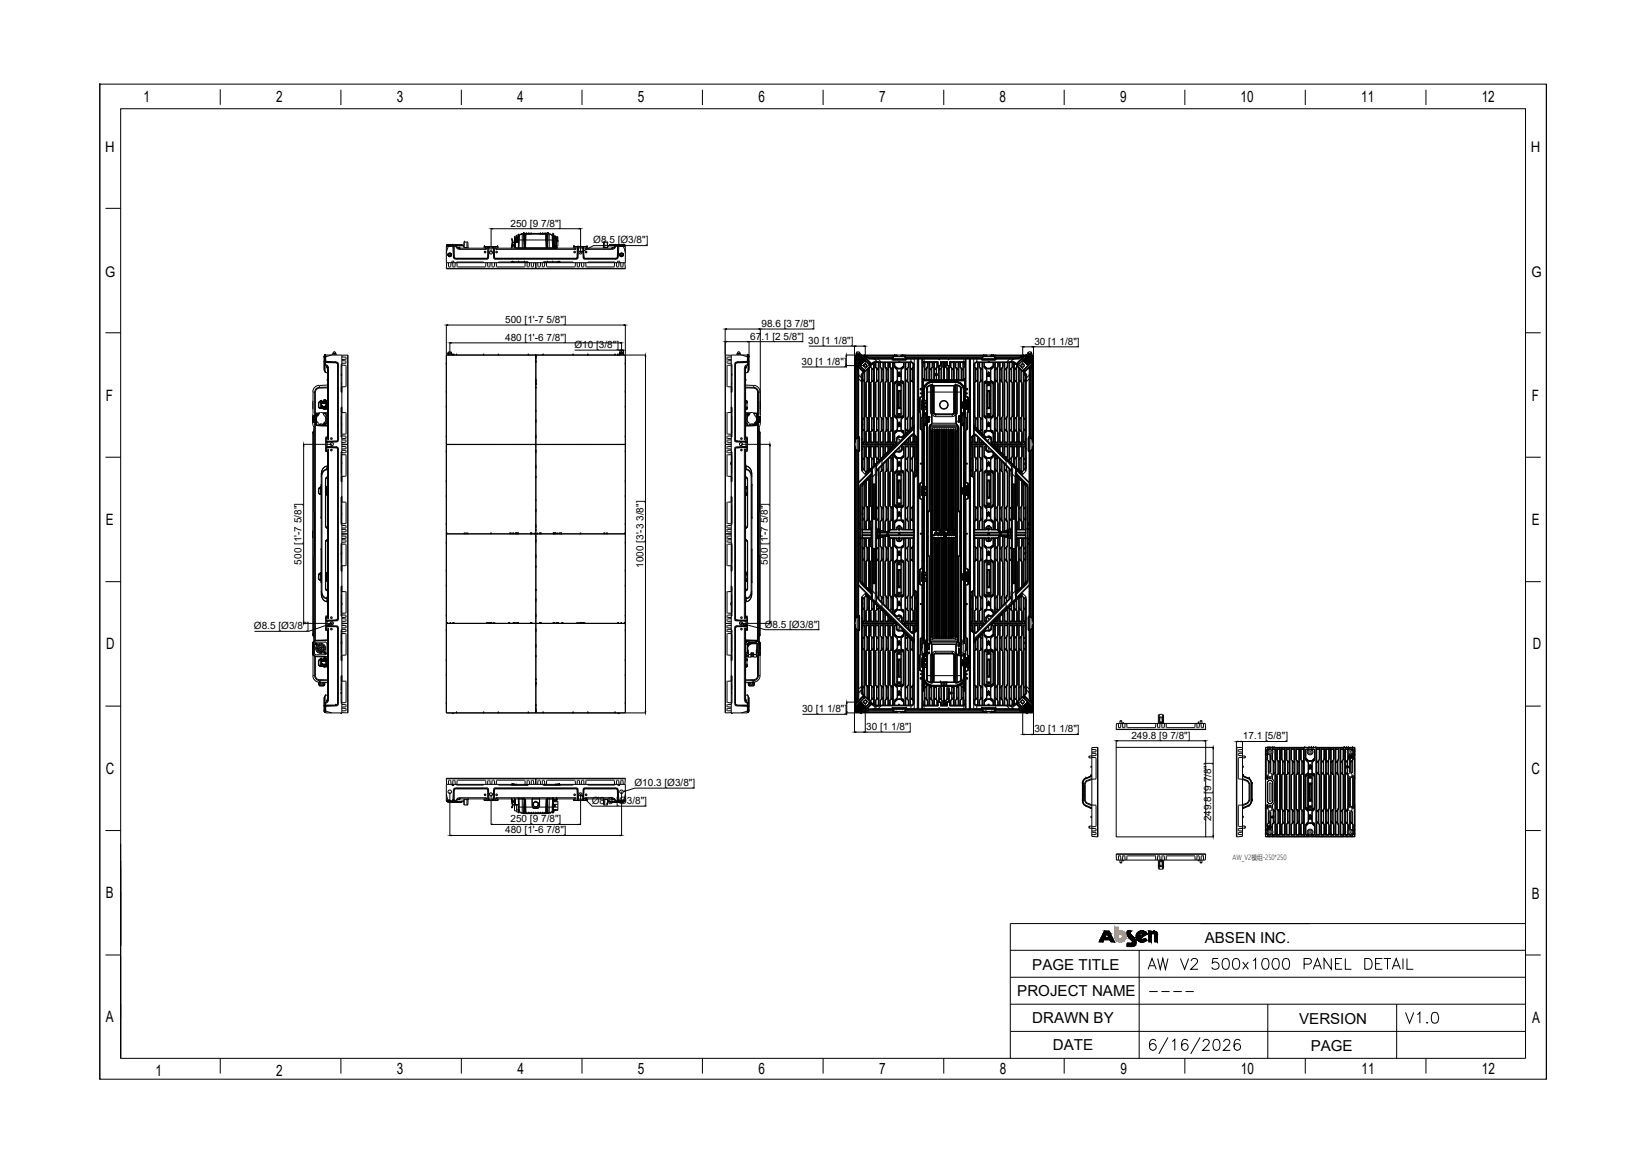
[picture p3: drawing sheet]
<svg xmlns="http://www.w3.org/2000/svg" width="297mm" height="210mm" viewBox="0 0 297 210" stroke-linecap="round" stroke-linejoin="round" font-family="sans-serif">
<defs><g id="words">
<text font-size="4.9" x="252.9" y="185.9">V1.0</text>
<g font-size="2.8">
<text x="26" y="18.4">1</text>
<text x="49.9" y="18.4">2</text>
<text x="71.7" y="18.4">3</text>
<text x="93.5" y="18.4">4</text>
<text x="115.2" y="18.4">5</text>
<text x="137" y="18.4">6</text>
<text x="158.8" y="18.4">7</text>
<text x="180.6" y="18.4">8</text>
<text x="202.4" y="18.4">9</text>
<text x="224.2" y="18.4">10</text>
<text x="246" y="18.4">11</text>
<text x="267.7" y="18.4">12</text>
<text x="19.1" y="72.5">F</text>
<text x="276.8" y="72.4">F</text>
<text x="19.1" y="94.8">E</text>
<text x="276.8" y="94.9">E</text>
<text x="19.2" y="117.3">D</text>
<text x="276.9" y="117.2">D</text>
<text x="19.1" y="139.8">C</text>
<text x="276.7" y="139.9">C</text>
<text x="19.1" y="162.1">B</text>
<text x="276.8" y="162.3">B</text>
<text x="19.1" y="184.7">A</text>
<text x="276.9" y="184.7">A</text>
<text x="28.1" y="194.4">1</text>
<text x="49.9" y="194.4">2</text>
<text x="71.7" y="194.1">3</text>
<text x="93.5" y="194.1">4</text>
<text x="115.3" y="194.1">5</text>
<text x="137.1" y="194.1">6</text>
<text x="158.9" y="194.1">7</text>
<text x="180.6" y="194.1">8</text>
<text x="202.4" y="194.1">9</text>
<text x="224.2" y="194.1">10</text>
<text x="246" y="194.1">11</text>
<text x="267.8" y="194.1">12</text>
</g>
<g font-size="2.7">
<text x="217.7" y="170.3">ABSEN INC.</text>
<text x="186.5" y="175.1">PAGE TITLE</text>
<text x="183.8" y="180">PROJECT NAME</text>
<text x="186.5" y="184.9">DRAWN BY</text>
<text x="234.7" y="184.9">VERSION</text>
<text x="190.2" y="189.7">DATE</text>
<text x="236.8" y="189.8">PAGE</text>
</g>
<g font-size="2.6">
<text x="19" y="27.4">H</text>
<text x="276.6" y="27.4">H</text>
<text x="19" y="50">G</text>
<text x="276.7" y="50">G</text>
<text x="206.7" y="180.3">----</text>
</g>
<g font-size="1.8">
<text x="92.2" y="40.9">250 [9 7/8&quot;]</text>
<text x="107.2" y="44">Ø8.5 [Ø3/8&quot;]</text>
<text x="91.3" y="58.3">500 [1'-7 5/8&quot;]</text>
<text x="137.6" y="59.1">98.6 [3 7/8&quot;]</text>
<text x="91.3" y="61.6">480 [1'-6 7/8&quot;]</text>
<text x="103.8" y="62.9">Ø10 [3/8&quot;]</text>
<text x="135.6" y="61.3">67.1 [2 5/8&quot;]</text>
<text x="144.8" y="66">30 [1 1/8&quot;]</text>
<text x="146" y="62.1">30 [1 1/8&quot;]</text>
<text x="186.9" y="62.3">30 [1 1/8&quot;]</text>
<text x="54.5" y="102" transform="rotate(-90 54.5 102)">500 [1'-7 5/8&quot;]</text>
<text x="138.7" y="102" transform="rotate(-90 138.7 102)">500 [1'-7 5/8&quot;]</text>
<text x="116.2" y="102.6" transform="rotate(-90 116.2 102.6)">1000 [3'-3 3/8&quot;]</text>
<text x="45.9" y="113.7">Ø8.5 [Ø3/8&quot;]</text>
<text x="138.2" y="113.4">Ø8.5 [Ø3/8&quot;]</text>
<text x="144.9" y="128.7">30 [1 1/8&quot;]</text>
<text x="156.5" y="131.9">30 [1 1/8&quot;]</text>
<text x="186.9" y="132.3">30 [1 1/8&quot;]</text>
<text x="204.4" y="133.5">249.8 [9 7/8&quot;]</text>
<text x="224.6" y="133.6">17.1 [5/8&quot;]</text>
<text x="114.6" y="142">Ø10.3 [Ø3/8&quot;]</text>
<text x="92.2" y="148.5">250 [9 7/8&quot;]</text>
<text x="106.9" y="145.2">Ø8.5 [Ø3/8&quot;]</text>
<text x="218.8" y="148.4" transform="rotate(-90 218.8 148.4)">249.8 [9 7/8&quot;]</text>
<text x="91.3" y="150.5">480 [1'-6 7/8&quot;]</text>
</g>
<text font-size="1.3" x="222.7" y="155.4">AW_V2模组-250*250</text>
</g></defs>
<!-- layer: 0 -->
<g fill="none" stroke="#000" stroke-width=".18">
<path d="M18 15.2h261.4v179.7h-261.4zM18 15.2h.1M18 15.2v179.7M39.8 16.1v2.8M61.6 16.2v2.8M83.4 16.2v2.8M105.2 16.2v2.8M126.9 16.2v2.8M148.7 16.2v2.8M170.5 16.2v2.8M192.3 16.2v2.8M214.1 16.2v2.8"/>
<path d="M235.8 16.2v2.8M257.6 16.2v2.8M279.4 15.2v179.7M19.1 37.6h2.7M80.6 44.5v3h32.4v-3M80.6 48.5h32.4M80.6 58.7v70.1h36.1M80.6 44.5h1.2M80.7 47.5l-.1 1M80.7 44.4h.1M80.8 44.4h.1M80.8 44.4h-.1"/>
<path d="M80.8 44.3l-.1 .1M80.9 44.3l-.2 .1M80.9 44.4h.1M80.9 44.2l-.3 .3M80.9 44.4h.3M80.9 58.7h31.8M80.9 44.4h.6M80.9 44.2h.1M80.9 44.2l-.1 .1M81 45.9l.3-.2 .3 .2M81 46.2l.3 .2 .3-.2M81 46.2h.1"/>
<path d="M81 46v.2M81 46h.1M81 44.2l-.1 .2M81 44.5h.1M81 44.5l-.4 1.1M81 44.2h.1M81 47.5v.6M81 48.1l.1 .1M81.1 44.4h.1M81.2 44.4h.1M81.2 44.4h.3M81.3 44.4h.1"/>
<path d="M81.3 44.3l-.1 .1M81.3 44.3h.3M81.3 44.3v.1M81.4 44.3v.1M81.4 48.1l-.3 .1M81.4 44.4h.1M81.5 47.5l-.1 .6M81.6 46h.1M81.6 46v.2M81.6 46.2h.1M81.6 44.4l-.3 .1M81.7 47.3v.2"/>
<path d="M81.7 44.3l-.2 .1M81.7 44.3h1.7M81.8 47.2l-.2 .1M81.8 44.5h.1M81.8 44.2l-.1 .1M81.8 47.5v.6M81.8 47.2h.1M81.8 48.1l.1 .1M81.8 44.3h.1M81.8 44.5l.1 1.9M81.8 44.3l-.1 .2h.6M81.9 47.2l.1 .3"/>
<path d="M81.9 44.2l-.1 .1M81.9 44.5h-.1M81.9 46.4l.1 .3 .3 .1M82 44.5h.1M82 46.3l.1 .3 .3 .1M82 44.5v1.8M82 46.3l-.1 .1M82 46.3h.1M82 46.3l.2 .3 .2 .1M82.2 48.1l-.3 .1M82.3 47.5l-.1 .6M82.3 44.4v.1"/>
<path d="M82.3 44.4l-.4 .1M82.3 44.5l.2 .3M82.3 44.3h.1M82.3 44.3v.1M82.3 46.8h5.7M82.3 44.3h1.3M82.4 44.3l.2 .4M82.4 46.7h.1M82.4 46.7l-.1 .1M82.4 46.7h5.4M82.5 47.5v-.2h4.8l.1 .2M82.5 44.8l.6 .2"/>
<path d="M82.6 47.5v.6M82.6 48.1l5.1 .1M82.6 44.7l.5 .1M82.6 44.7l-.1 .1M82.6 44.7h.2M82.8 44.7l.2 .1M82.8 44.7l.3 .1M82.8 44.7l.2 .1 4.7 .1M83 44.8h.1M83.1 44.8h.1M83.1 44.8v.2M83.1 45h4.8"/>
<path d="M83.3 44.2l.2 .1M83.3 44.2h-2.4M83.3 44.2l.1 .1M83.4 44.3h.1M83.5 44.3h.1M83.6 44.3l.2 .2M83.6 44.3l.1 .1M83.7 44.4l.1 .1M83.7 44.4l-1.4 .1M83.8 44.5l.1 .3M83.8 43.9v.7M83.9 44.7h.5"/>
<path d="M83.9 43.7l-.1 .1M83.9 43.7h.5v1M83.9 43.7l-.1 1M83.9 43.7h.1M84.4 44.7h.2M84.4 44.7v.1M84.4 43.7l.1 .1M84.5 43.9l.1 .9M87.5 44.6l-.1 .2M87.5 44.6h.1M87.5 44.6h.2M87.5 44.5h.1"/>
<path d="M87.5 44.5v.1M87.5 44.5h2.4M87.6 44.5l-.1 .1M87.7 44.9l.2 .1M87.7 44.6h.6M87.7 44.9h.1M87.7 44.6v.3M87.7 48.1v.1M87.7 44.5v.1M87.8 47.5v.6M87.8 46.7h.1M87.8 46.7l.2 .1"/>
<path d="M87.9 44.5v.5M88.1 47.5v.6M88.1 46.4l-.3 .3M88.1 44.8h.1M88.1 44.8v1.6M88.1 46.4h.1M88.1 48.1l.4 .1M88.2 46.4l-.1 .3h-.3M88.2 44.8v1.6M88.2 46.4l.1 .1M88.2 44.8l.1 .2M88.3 44.6l-.2 .2"/>
<path d="M88.3 44.6h.1M88.3 46.5l-.3 .3M88.3 44.6l-.1 .2M88.3 45v1.5M88.3 44.6l.2 .2M88.5 48.1v.1M88.5 44.8l-.2 .2M88.5 44.8h.4M88.6 47.5l-.1 .6M88.7 41.3v4.3M88.9 47.5v.6M88.9 44.8l.2 .2"/>
<path d="M88.9 48.1l.3 .1M89 41.3h15.6M89.1 44.6l.1 .2M89.1 44.6l-.2 .2M89.1 45l.1 1.5M89.2 44.6l.1 .2M89.2 44.6h-.1M89.2 46.5l.3 .3M89.2 44.6h.3M89.2 44.8h.1M89.2 44.8l.1 1.6M89.2 44.8l-.1 .2"/>
<path d="M89.3 48.1l-.1 .1M89.3 46.4l.3 .3M89.3 46.4l-.1 .1M89.3 46.4h.1M89.3 44.8v1.6M89.4 47.5l-.1 .6M89.5 46.8h14.6M89.5 44.6h.3M89.5 44.6l.1 .4M89.5 44.5v.1M89.6 46.7h.1M89.6 46.7l-.1 .1"/>
<path d="M89.6 46.7h14.4M89.6 45h14.5M89.7 47.5v.6M89.7 48.1v.1M89.7 44.5l.1 .1M89.8 44.9l-.2 .1M89.8 44.9h14M89.8 44.6v.3M89.8 44.6h.1M89.9 44.5h.1M89.9 44.5l.1 .1M90 44.6v.2"/>
<path d="M90 44.6h.1M90 47.5l.1-.2h5.3l.1 .2M92.4 44.7v.1M92.4 47.3l.1 .1M92.4 44.7h.1M92.4 44.6h.1M92.4 44.6v.2M92.5 44.6h.1M92.5 44.5h.1M92.5 44.7h.1M92.5 43.3v.3M92.5 47.4h.1"/>
<path d="M92.5 43.2h.1M92.5 43.2l.1 .4M92.5 43.2l.1 .3M92.5 44.3l-.1 .3M92.5 43.6h.1M92.5 43.2l-.1 .1M92.5 43.9h.1M92.5 43.9v.6M92.6 43.6h.1M92.6 47.3h.1M92.6 43.8h.4M92.6 43.9h.1"/>
<path d="M92.6 43.6l.1 .2-.1-.1M92.6 43.7l-.1 .9M92.6 43.5l-.1 .1M92.6 43.5h.1M92.6 43.3v.3M92.6 43.6v.1M92.6 43.5v.2M92.6 47.4h.1M92.6 43.7h.1M92.6 43.5l.1 .2M92.7 43.7l-.1 .5M92.7 44.2l-.2 .6"/>
<path d="M92.7 47.4h.1M92.8 44.1l.1 .2v.5M92.8 47.4h.1M92.8 44.1l-.3 .2M92.9 47.3l-.1 .1M92.9 43.8l.1 .1M92.9 44.7h.1M93 43.8v1l-.1-.1M93 44.7h.1M93 44.6h.1M93 44.5h.1M93 44.3h.1"/>
<path d="M93 44.2h.1M93 44.1h.1M93 44.1v.2M93.1 44.1h.1M93.1 44.3h.1M93.1 44h.1M93.1 43.9h.1M93.1 43.6h.1M93.1 43.4h.1M93.1 43.1h.2M93.1 43.7v.1M93.1 43.7h.1"/>
<path d="M93.1 43.8h.1M93.1 43.7v1.1M93.1 43.8h.6M93.1 43.7h.6M93.2 43.7l-.1-.9v1.7M93.3 44.7l-.2 .1M93.3 42.8h.1M93.3 44.8h.1M93.3 42.7h-.3v1.2M93.3 43h.3M93.4 42.8h.2M93.5 42.8v.9"/>
<path d="M93.6 42.8h.1M93.6 42.5h-.3l.1 1.2M93.6 43h.2M93.7 43.7h.1M93.7 42.3l-.1 1.4M93.7 42.3l-.1 2.5M93.7 42.3l.1 .2M93.7 42.2l.1 .1M93.7 47.3h.1M93.7 43.4h.1M93.8 42.8h-.2M93.8 42.7l-.1 2.1"/>
<path d="M93.8 42.3l.1 .2M93.8 43.4v1.4M93.8 42.5v.1M93.9 42.5l-.1 .9M94 42.3v.1M94.1 42.3h.1M94.1 42.2v.1M94.2 42.2v.1M94.3 42.3l-.3 .2M94.4 42.2h.2M94.5 42.2h.1M94.6 42.2l-.8 .3"/>
<path d="M94.6 42.2h.1M94.6 42.2l.1 2.6v-1.5M94.6 42.2l.1 1.1M94.6 42.2h-.2v2.6M94.7 43.3h.1M94.7 42.2v.1M94.7 47.3h.1M94.7 42.2h.1M94.7 42.2h.4M94.8 48.1l-5.1 .1M94.8 42.2v.1M94.9 42.4l-.1-.1v2.5"/>
<path d="M94.9 42.4v2.4l.1-2.4M94.9 47.5v.6M94.9 42.4h.1M95 42.2h.5v.1M95 42.4v.9M95 43.3l-1.2 .1M95 43.3l4.8 .1M95 43.3v1.5M95 42.2h.1M95 42.2l.1 .1M95.1 47.3l.3 .1M95.1 42.2h.1"/>
<path d="M95.1 42.2v.1M95.2 47.4h.1M95.2 47.4h.3M95.2 47.5l.1 .6M95.2 42.2h.1M95.2 48.1l.1 .1M95.3 42.2h.1M95.3 47.3l.2 .2M95.5 42.2l-.3 .1M95.5 42.2h.1M95.5 42.2v.1M95.6 48.1l-.3 .1"/>
<path d="M95.6 42.2h.3M95.6 42.2h.1M95.7 47.5l-.1 .6M95.7 42.2h.1M95.8 42.2h.1M95.9 42.2v.1M96 42.2h.1M96 42.2v.1M96 47.5v.6M96 48.1v.1M96.1 42.2h.1M96.2 42.2h.1"/>
<path d="M96.3 42.2h-.1M96.3 42.2h.1M96.4 48.1l-.3 .1M96.4 42.2h.1M96.4 47.5v.6M96.5 42.2h.1M96.6 42.2h.1M96.7 47.5l.1 1M96.8 48.5v.1M96.9 42.2h.1M96.9 47.5l-.1 1M96.9 42.2h-1.3v.1"/>
<path d="M97 42.2h.7v.1M97 42.2h.1M97.1 42.2h.1M97.2 47.5v.6M97.2 42.2h.1M97.2 48.1l.1 .1M97.3 42.2h.1M97.4 42.2h.1M97.5 42.2h.1M97.5 42.2l.1 .1M97.6 48.1l-.3 .1M97.6 42.2h.1"/>
<path d="M97.6 42.2v.1M97.7 42.2h.1M97.7 47.5l-.1 .6M97.7 42.2h1M98 47.5v.6M98 48.1v.1M98 42.2l-.3 .1M98 42.2v.1M98.1 42.2h.1M98.1 47.5l.1-.2h5.3l.1 .2M98.1 47.4v.1M98.2 47.4h.2"/>
<path d="M98.3 47.3l-.1 .2M98.3 48.1l-.3 .1M98.4 47.4h.1M98.4 42.2h.1M98.4 47.5v.6M98.5 42.2h.1M98.5 42.2v.1M98.5 42.2l-.1 .1M98.5 42.2l.1 .2M98.6 47.3l-.4 .1M98.6 42.3v1M98.6 43.3h.1"/>
<path d="M98.6 43.3l.1 1.5M98.6 42.4l.1 2.4 .1-2.4M98.6 42.4h.2M98.7 47.5l.1 .6M98.8 48.1l5 .1M98.8 42.2v.1M98.8 42.2h.1M98.8 42.3v.1M98.8 42.2l-.7 .1M98.8 42.2v2.6M98.9 47.3h.1M98.9 42.2h.1"/>
<path d="M98.9 42.2v.1M98.9 43.3h.1M98.9 42.2l-4.3 .1M99 42.2h.1M99 42.2l-.1 2.6 .1-2.6M99 42.2h.2v2.6M99 42.2l.7 .3M99.1 42.2h-.1M99.2 42.2l-4.5 .1M99.3 42.2l.4 .3M99.7 42.5l.1 .1M99.8 42.5v.9"/>
<path d="M99.8 43.4h.1M99.8 43.4l.1 1.4M99.8 42.3l-.1 .2M99.9 47.3h.1M99.9 43.4h.1M99.9 42.7v2.1M99.9 43h.1M99.9 42.8h.1M99.9 42.2l-.1 .1M99.9 44.7h.1M99.9 42.3h.1M99.9 42.3l.1 2.2"/>
<path d="M99.9 44.7h.6M99.9 42.3l-.1 .2M99.9 42.3v2.2M99.9 44.5h.1M99.9 44.5v.3M99.9 44.5h.6M100 42.8h.1M100 42.4h.1M100 42.4v.4M100 44.4h.2M100 43h.3M100 42.8h.2"/>
<path d="M100 42.4l.2 .4M100.1 42.8v1.7M100.2 42.8h.1M100.2 42.8h.6v1.7h-.3M100.2 42.8v1.7M100.2 44.5h.1M100.2 44.3h.3M100.2 43.1h.3M100.3 44.7l.1 .1M100.3 44.8h.1M100.3 42.8h.1M100.3 44.3l.1 .2"/>
<path d="M100.3 42.8v.3M100.4 43.6h.1M100.4 44h.1M100.4 43.9h.1M100.4 43.4h.1M100.4 44.5v-1.7h.1v2M100.5 44.5v.3M100.5 44.5h.1M100.5 44.5v.1M100.5 44.8h.1M100.6 44.8v-.2v.2M100.6 44.7h.1"/>
<path d="M100.6 47.3l.2 .1M100.7 44.7h.1M100.7 44.7v.1M100.7 42.8l.1 .8M100.7 42.9h.1M100.8 47.4h.1M100.8 43.6h.1M100.9 47.4h.1M101 47.4h.1M101 47.3h.1M101.1 47.4h.1M101.2 47.3l-.1 .1"/>
<path d="M103.7 44.6h.1M103.7 44.6l-.1 .2M103.7 44.5h.1M103.7 44.5l2.4 .1M103.7 44.5v.1M103.8 44.5l-.1 .1M103.8 44.6h.6M103.8 44.9l.3 .1M103.8 44.6v.3M103.9 48.1l-.1 .1M103.9 44.5l-.1 .1M104 47.5l-.1 .6"/>
<path d="M104 46.7l.1 .1M104 46.7h.1M104.1 44.5v.5M104.3 46.4l-.3 .3M104.3 46.4h.1M104.3 47.5v.6M104.3 48.1l.3 .1M104.3 44.8h.1M104.3 44.8v1.6M104.4 46.4l-.2 .3h-.2M104.4 46.4v.1M104.4 44.8l.1 .2"/>
<path d="M104.4 44.8v1.6M104.4 44.6h.1M104.4 44.6l-.1 .2M104.4 46.5l-.3 .3M104.5 44.6l-.1 .2M104.5 44.6l.2 .2M104.5 45l-.1 1.5M104.7 48.1l-.1 .1M104.7 44.8l-.2 .2M104.7 44.8h.4M104.7 47.5v.6M104.9 45.6v.1"/>
<path d="M104.9 41.3v4.3M105 47.5l.1 .6M105.1 44.8l.2 .2M105.1 48.1l.3 .1M105.2 44.6l.2 .2M105.2 44.6l-.1 .2M105.3 45l.1 1.5M105.4 44.6h-.2M105.4 44.6h.6M105.4 44.6l.1 .2M105.4 46.5l.3 .3M105.4 44.8h.1"/>
<path d="M105.4 44.8l-.1 .2M105.4 44.8l.1 1.6M105.5 48.1l-.1 .1M105.5 46.4l.2 .3M105.5 46.4l-.1 .1M105.5 44.8v1.6M105.5 46.4h.1M105.5 47.5v.6M105.7 46.8h5.6M105.7 45h4.8M105.7 44.5v.5M105.7 46.7h5.5"/>
<path d="M105.7 46.7v.1M105.7 46.7h.1M105.8 47.5l.1 .6M105.8 48.1l.1 .1M105.9 44.5l.1 .1M106 44.6v.3l-.3 .1M106 44.6h.1M106 44.5h.1M106 44.5l.1 .1M106.1 44.6h.1M106.1 44.6l.1 .2M106.2 47.5l.1-.2h4.8l.1 .2"/>
<path d="M109 44.7h.3M109.1 43.9l-.1 .9M109.2 43.7l-.2 .1M109.2 43.7h.1M109.2 43.7l.1 1M109.2 43.7h.5l.1 .6v.4h-.5M109.3 44.7l-.1 .1M109.6 43.7l.2 .1M109.8 43.9v.7M109.9 44.5l-.2 .3M110 44.4l-.1 .1M110 44.4h1.2"/>
<path d="M110.1 44.3l-.2 .2M110.1 44.3h1.2M110.1 44.3l-.1 .1M110.2 44.3h.1M110.3 44.3h-.1M110.3 44.2l-.1 .1M110.3 44.3h1.7M110.3 44.2h2.3M110.3 44.2v.1M110.5 44.8v.2M110.8 44.7l-.4 .1M110.8 44.7l-.3 .1"/>
<path d="M110.8 44.7l-.1 .1h-4.7M110.8 44.7h.2M111 48.1l-5.1 .1M111 44.7l-.5 .1M111 44.7h.1M111 44.7l.1 .1M111 47.5v.6M111.1 44.8l-.6 .2M111.2 44.4l.1 .1M111.2 46.7l.1 .1M111.2 44.4l-.2 .3M111.2 46.7h.1"/>
<path d="M111.3 44.3h.1M111.3 44.3v.1M111.3 44.3l-.1 .1M111.3 44.4l.5 .1M111.3 44.5l-.2 .3M111.3 44.4v.1M111.4 47.5v.6M111.4 48.1v.1M111.5 46.3v.2l-.3 .2M111.6 46.3h.1M111.6 46.3l-.1 .3-.3 .1M111.6 44.5h.1"/>
<path d="M111.6 46.3l.1 .1M111.6 44.5l-.1 1.8M111.7 44.5h.1M111.7 47.2l-.2 .1 .1 .2M111.7 44.2l.1 .1M111.7 46.4l-.1 .3-.3 .1M111.7 47.2h.1M111.8 48.1l-.3 .1M111.8 44.5h.1M111.8 44.3l.1 .2h-.6M111.8 44.5l-.1 1.9M111.8 47.2l.2 .3"/>
<path d="M111.8 44.2l.2 .1M111.8 44.5h1.2M111.8 47.5v.6M112 44.3l.1 .1M112 45.9l.3-.2 .3 .2M112 46.2l.3 .2 .3-.2M112 46h.1M112 46.2h.1M112 44.4h.3M112 44.3h.3M112.1 44.4v.1M112.1 46h.1"/>
<path d="M112.1 46.2h.1M112.1 46v.2M112.1 44.4h.6M112.1 44.5h.1M112.1 47.5l.1 .6M112.1 48.1l.1 .1M112.2 44.3h.1M112.2 44.3l.1 .1M112.2 44.3v.1M112.3 44.4h.1M112.3 44.3l.1 .1M112.4 44.4h.1"/>
<path d="M112.4 44.4l-.3 .1M112.5 44.4h.2M112.5 44.4h.1M112.6 48.1l-.4 .1M112.6 44.2h.1M112.6 46h.1M112.6 46.2h.1M112.6 46v.2M112.6 44.5l.4 1.1M112.6 44.5h.1M112.6 44.2l.1 .2M112.6 47.5v.6"/>
<path d="M112.6 44.2l.1 .1M112.7 44.2l.1 .2M112.7 44.3l.1 .1M112.8 44.3l.1 .1M112.8 44.4l.2 .1M112.8 44.4h.1M112.9 44.4h.1M112.9 47.5l.1 1M113 58.7v70.1M117.1 44.4h-9.9l-1.8 1M131 59.4l.1 69.4M131.3 59.4h5.8"/>
<path d="M137.4 59.4v15.6M137.4 59.4h9.8M19.1 60.1h2.7M56.6 76h.1M56.6 76.1h.1M56.6 75.6h.1M56.6 78.3h.1M56.6 78.2h.1M56.6 76h.2v.3h-.3l.1-.2M56.6 72.4v1.5M56.6 78.2v36.5M56.6 75.6h.2"/>
<path d="M56.6 75.3h.1M56.6 75.8h.1M56.6 75.7h.1M56.6 75.4h.1M56.6 75.9h.1M56.6 75.3h.2M56.6 75.3v.6M56.6 76.1v.1M56.6 75.8h.2M56.6 75.7h.2v.2h-.2M56.6 75.4h.2M56.6 75.9h.2"/>
<path d="M56.6 75.5l.2 .1M56.6 78.1l-.1 .2M56.6 77.9l-.1 .3M56.6 78.1v.2M56.6 78.1h.1M56.6 78h.1M56.6 75.3v.1M56.6 75.5v.2M56.6 75.8v.1M56.6 76v.1M56.6 77.9v.1M56.6 75.4l.1 .1"/>
<path d="M56.7 75.9h.1M56.7 75.3h.1M56.7 75.7h.1M56.7 75.4h.1M56.7 75.6h.1M56.7 75.8h.1M56.7 76.1h.1M56.7 76h.1M56.7 75.3v.3M56.7 75.8v.4h-.1v-.2h.1M56.7 77.9l-.1 .3M56.7 78.1h-.1"/>
<path d="M56.7 76l.1 .1M56.7 75.3v.1M56.7 75.5v.1M56.7 75.7v.2M56.7 76v.3M56.8 75.9h.1M56.8 75.3h.1M56.8 75.8h.1M56.8 75.6h.1M56.8 75.4h.1M56.8 75.4l-.2 .1M56.8 75.3v.1"/>
<path d="M57 70.8h-.4l-.1 4.2v1.4l.2 .7v15.2l.1 .4M57 70.8v44.9M57 76.6l.3 .3M57.1 74.9l.1 1.7zM57.1 76.6l.2 .2M57.2 76.6h.1M57.2 74.9h.1M57.2 76.6l.1 .2M57.3 74.6l-.3 .3M57.3 74.7l-.2 .2M57.3 74.7h.4M57.3 74.7l-.1 .2"/>
<path d="M57.4 74.7h.3M57.5 74.9h-.2l.1 .2a.9 .9 0 0 0 .2 1.4M57.5 73.5l.3 .3M57.5 73.5h.1M57.5 74.8l-.3 .1 .2 .2M57.6 73.5l.3 .2M57.6 72.9l-.1 .6M57.6 72.9v.6M57.7 76.8h-.3M57.7 76.5v.4M57.7 76.8h-.4l.4 .1M57.7 76.9h.1"/>
<path d="M57.7 76.7h.1M57.7 69.6a1.21 1.21 0 0 0-1.2 1.2M57.7 70a.85 .85 0 0 0-.8 .8v44.9M57.7 70v.1M57.7 70.1l-.4 .2-.3 .5M57.7 74.6l-.4 .1M57.8 76.6h.4M57.8 76.8h.1M57.8 76.6v.3M57.8 76.8h.5M57.8 76.9l1.4 .1M57.8 72.5l-.3 .3"/>
<path d="M57.9 73.8h.1M57.9 76.9h-.1M57.9 72.5h.1M57.9 72.5v.1M57.9 76.8v.1M57.9 76.9h.3M57.9 73.8h1.3M57.9 72.5h.2M57.9 73.7v.1M57.9 72.5v1.3M57.9 72.6l-.3 .3M57.9 73.7h.2"/>
<path d="M58 72.5h.1M58 72.5v1.3M58 73.8h.1M58.1 72.5h.1M58.1 72.5l-.2 .1M58.1 73.8h.1M58.1 73.7h.1M58.1 72.6h.1M58.1 72.5v1.3M58.1 72.6h.9M58.1 72.5v.1M58.1 72.5h.9"/>
<path d="M58.1 74.5l.5 .6M58.2 74.5h-.4l-.4 .6M58.2 76.9h.1M58.2 73.4h.1M58.2 72.9h.1M58.2 73.6h.1M58.2 73.4v.2M58.2 72.8v.1M58.2 76.8v.1M58.2 73.4h.6M58.2 72.8h.6M58.3 72.7h.1"/>
<path d="M58.3 72.7l-.1 .1M58.3 73.4h.1M58.3 73.4h-.1M58.3 76.8h.1M58.3 72.7l-.2 .1 .1 .1M58.3 73.4l-.2 .1 .2 .1M58.3 76.6v.3M58.3 76.7h.1M58.3 73.4h.5M58.3 72.7h.5M58.4 74.7h.3h-.3M58.4 74.6h.8"/>
<path d="M58.4 76.8h.3h-.3M58.4 76.9h.8M58.5 73.9h.1M58.5 72.4h.1M58.5 72.4l.1 .1M58.5 64.5h.1M58.5 66.8l.2 .2M58.5 66.8h.1M58.6 64.3l-.1 .1M58.6 64.4l-.1 2.4M58.6 64.5h-.1M58.6 66.8l.1 .1"/>
<path d="M58.6 72.4h.1M58.6 73.9h.1M58.6 65.3l-.1 .1M58.6 65.3l.2-.1-.1 1.9M58.6 64.4v.1M58.6 65.3v1.5M58.6 74h.2M58.6 75.1a.87 .87 0 0 1-.2 1.4M58.6 72.5h.1M58.6 73.8l-.1 .1M58.6 65.2l-.1 .1M58.6 65.2v.1"/>
<path d="M58.6 76.3l.2 .2-.1 .2h-.1l-.2-.2v.4h-.1M58.7 65.8h.1M58.7 64.8v.1M58.7 67.1l.1 .2M58.7 64.9h.1M58.7 65.8v1.3M58.7 67.1h.1M58.7 65.9l.3 .2M58.7 65.8l.4 .2M58.7 64.2l-.1 .1M58.7 74.7l.2 .2M58.7 64.3l-.1 .1"/>
<path d="M58.7 64.4h.1M58.7 64.6v.5M58.7 64.2h.1M58.7 64.6h.1M58.7 64.8h.1M58.7 64.3h.1M58.7 64.4l-.1 .1M58.7 65l-.1 .2M58.7 64.2v.1M58.7 64.4v.7M58.8 64.2h.1M58.8 64.6h.1"/>
<path d="M58.8 64.2l-.1 .1M58.8 64.7l-.1 .3M58.8 64.6l-.1 .2M58.8 64.7h.1M58.8 72.4h.1M58.8 72.5h.1M58.8 72.8h.1M58.8 73.4h.1M58.8 72.7v.1M58.8 73.6h.1M58.8 72.9h.1M58.8 64.4h.1"/>
<path d="M58.8 65.3h.1M58.8 73.9h.1M58.8 64.4v.2M58.8 72.7v.2M58.8 73.4v.2M58.8 73.8v.1M58.8 64.7l-.1 .1M58.8 65.4l1.8 .1M58.8 65.5h1.8M58.8 67.3h.1M58.8 65.4h.1M58.8 72.8v.1h-.6"/>
<path d="M58.8 73.4v.2h-.6M58.8 67.3l.4 .1M58.8 65.2h.1M58.8 65.2l.1 .1M58.8 64.1h3v64.7h-3M58.8 65.3v.3l-.1 .2M58.8 64.1l-.2 .2M58.8 65.2v.1M58.8 64.1v1.1M58.8 79.1v2.3M58.8 79.5h.6M58.9 72.8h.1"/>
<path d="M58.9 72.6h.1M58.9 72.6v-.1v1.3M58.9 72.6v1.2M58.9 76.6l-.2 .2M58.9 65.3h-.1M58.9 65.3l1.8 .1M58.9 73.5h.1M58.9 79h.1M58.9 79.8v.1M58.9 79.2v.6M58.9 73.8h.1M58.9 76.6h.1"/>
<path d="M58.9 74.9h.1M58.9 79.1h-.1M58.9 79.2l-.1 .1M58.9 79l-.1 .1M58.9 74.9v1.7M58.9 79v.2M58.9 73.6h.3M58.9 79.9l.2 .2M58.9 72.6l.1 .1M58.9 72.8h.3M58.9 73.7h.1M58.9 73.6v.1"/>
<path d="M59 72.8h-.1M59 72.5h.1M59 73.8l-.5 .1h.7M59 72.6h.1M59 73.7h.1M59 73.8h.1M59 72.5v1.3M59 72.5h.2M59 66.1l.2 .4M59 73.6h.1M59 72.9h.1M59 66.3l.2 .3-.1-.1"/>
<path d="M59 66.3l.1 .2M59 66.1v.2M59 72.9h.2M59.1 72.7h.1M59.1 73.4h.1M59.1 72.8h.1M59.1 73.6h.1M59.1 72.9h.1M59.1 72.7l-.1 .1M59.1 72.7v.2M59.1 73.4v.2M59.1 66l-.1 .1"/>
<path d="M59.1 66l.3 .5M59.1 79.8l-.2 .1M59.1 66.5h.1M59.1 79.7l-.2 .1M59.1 68.7h.1M59.1 79.7v.1M59.1 79.8l.2 .1M59.1 68.6h.1M59.2 69.6h.1M59.2 69.9v.2M59.2 79.2l.2 .3M59.2 79h-.3"/>
<path d="M59.2 77h.1M59.2 76.8h.1M59.2 74.7h.1M59.2 74.5h.1M59.2 69.9h.1M59.2 70.1h.1M59.2 79.2h.1M59.2 69.6h-1.5v.4M59.2 66.5v12.7M59.2 72.4l-.7 .1M59.2 68.7h.1M59.2 79.2h-.3"/>
<path d="M59.2 74.5l-.9 .1M59.2 70.1h-1.5M59.2 69.9l-1.5 .1M59.2 66.5h.2M59.3 79.9l-.2 .2M59.4 66.5v13M59.9 64.1l-1.1 .4M60 63.9h.1M60.3 64h-.2v.1M60.3 63.9h-.2l.2-.4h.2l.2 .4h-.2M60.5 63.9h.1M60.5 64h.2"/>
<path d="M60.6 65.5h.1M60.6 65.5l.3 .1 .1 .3M60.6 65.5l.2 .1 .2 .3M60.7 63.9h.1M60.7 65.4l.3 .1 .1 .3M60.7 65.4l-.1 .1M60.7 64v.1M60.7 79.7h.1M60.7 79.7l.1 .1M60.7 79.7l-1.6 .1M60.7 79.7h-1.6M60.8 79.8l-1.5 .1"/>
<path d="M61 79.4l-.3 .3M61 65.9v13.5M61 79.4h.1M61 65.9h.1M61 79.4l.1 .1M61.1 79.5l-.1 .3h-.2M61.1 65.8l-.1 .1M61.1 65.8v13.7M61.6 74.5l.9 .1v3.8M61.6 78.8h.2M61.6 78.3h.2M61.6 70.8l.2 .1"/>
<path d="M61.6 75.1l.2 .1-.2-.1M61.6 75h.2M61.6 74.6h.2M61.6 70.1h.1M61.6 66.1h.2M61.6 78.2h.1M61.7 78.8h.1M61.7 78.9h.1M61.7 73.6v5.4M61.7 73.9h.1M61.7 70.5h.1M61.7 67.7l.1 .1"/>
<path d="M61.7 67.6h.1M61.7 67.8h-.1M61.7 67.8h.1M61.7 78.3h.1M61.7 76.8h.1M61.7 76.6h.1M61.7 69.9v.9M61.7 73.6v.9M61.8 65.2h.7v.3M61.8 64.5h.7v.4M61.8 78.7l.7 .1v.3M61.8 65.7l-.2 .1 .1 5"/>
<path d="M61.8 69.2l-.2 .1M61.8 69.3h-.2M61.8 69.4h-.2M61.8 69.8h-.2M61.8 75.8l-.1 .1M61.8 73.5l-.2 .1M61.8 76.6l-.1 .2M61.8 78.9h-.2l.2 .1M61.8 79.5h.7M61.8 65.6h.7M61.8 66h.7M62.5 66v3.8"/>
<path d="M62.5 79.5v.3M62.5 69.9h-.9M62.5 69.7v.1M62.5 65.5v.1M62.5 64.8l-.7 .1M62.5 79.8l-.7 .1M62.5 79.1l-.7 .1M62.5 78.3l-.7 .1M62.8 64.1v64.7M62.8 64.1l-1 .1M80.6 79h.1M80.6 78.9h.1"/>
<path d="M80.6 73.6h.1M80.6 73.5h.1M80.6 70.9h.1M80.6 70.8h.1M80.6 65.8h.1M80.6 65.7h.1M80.6 64.1h36.1M81 63.9h.1M81 64h.1M81 63.9v.1M81 64l-.1 .1M81 64h.6"/>
<path d="M81 63.9h.6M81 63.8h.1M81 63.8v.1M81 63.8l.2-.3h.2l.1 .3M81.3 61.8v2.1M81.5 63.8h.1M81.5 63.8l.1 .1M81.5 61.9h30.6M81.6 64v.1M81.6 63.9h.1M81.6 63.9v.1M81.7 64.1h.1"/>
<path d="M81.8 64.1h.1M81.9 64.1h.1M82 64.1h.1M82.5 64.1h.1M87.3 64.1h.1M87.4 64.1h.1M90 64.1h.1M90.1 64.1h.1M95.4 64.1h.1M95.5 64.1h.1M96.8 70h.1M96.8 74.3h.1"/>
<path d="M96.8 70.1h.1M96.8 79.1h.1M96.8 78.9h.1M96.8 78.7h.1M96.8 76.4h.1M96.8 76.2h.1M96.8 76h.1M96.8 69.5h.1M96.8 69.4h.1M96.8 69.3h.1M96.8 69.2h.1M96.8 69h.1"/>
<path d="M96.8 68.9h.1M96.8 68.7h.1M96.8 68.6h.1M96.8 65.5h.1M96.8 65.4h.1M96.8 65.3h.1M96.8 64.9h.1M96.8 64.7h.1M96.8 64.6h.1M96.8 64.5h.1M96.8 64.4h.1M96.8 64.3h.1"/>
<path d="M96.8 64.2h.1M96.8 64.1v64.7M98.1 64.1h.1M98.2 64.1h.1M103.5 64.1h.1M103.6 64.1h.1M103.8 63.2h8.2M106.2 64.1h.1M106.3 64.1h.1M111.1 64.1h.1M111.2 64.1h.1M111.6 64.1h.1"/>
<path d="M111.7 64.1h.1M111.8 64.1h.1M112 64.1h.1M112 64h.1M112 63.9h.1M112 63.2v.9M112 64h.6M112.1 63.9h.1M112.1 63.8h.1M112.1 63.8l.1-.3h.2l.2 .3M112.1 63.8v.1M112.1 63.9h-.1"/>
<path d="M112.1 63.9h.5M112.3 63.2h.1M112.3 61.8v2.1M112.6 63.8h.1M112.6 63.9h.1M112.6 63.8v.1M112.6 64h.1M112.6 63.2v.9M113 79h.1M113 78.9h.1M113 73.6h.1M113 73.5h.1"/>
<path d="M113 70.9h.1M113 70.8h.1M113 65.8h.1M113 65.7h.1M116.6 64.4v64.1M131 64.1h.1M131.1 64.1v64.7M131.1 64.1l1 .1M131.3 61.7h3.8M131.3 64.8l.8 .1M131.3 65.5l.1 .1M131.3 69.7l.1 .1"/>
<path d="M131.3 78.3l.8 .1M131.3 79.1l.8 .1M131.3 79.8l.8 .1M131.4 64.6v.3M131.4 65.3v.2M131.4 66v3.8M131.4 74.6v3.8M131.4 78.9v.2M131.4 79.5v.3M131.4 66h-.1M131.4 79.5h-.1M131.4 65.6h.7"/>
<path d="M131.4 69.9h.8M132.1 78.7l-.8 .1M132.1 64.5l-.8 .1M132.1 65.2l-.8 .1M132.1 78.9h.1M132.1 78.8h.1M132.1 76.8h.1M132.1 76.6h.1M132.1 78.3h.1M132.1 73.9h.1M132.1 70.5h.1M132.1 66.1h.1"/>
<path d="M132.1 65.7l.1 .1v5l-.1 .1M132.1 73.5l.1 .1v5.3l-.1 .1M132.1 79.5h-.7M132.1 75.8l.1 .1M132.1 69.8h.1M132.1 69.4h.1M132.1 69.3h.1M132.1 69.2l.1 .1M132.1 66h-.7M132.1 67.7l.1 .1M132.2 78.8h.1M132.2 76.6h.1"/>
<path d="M132.2 76.8h.1M132.2 78.9h.1M132.2 76.7h.1M132.2 67.6v.2M132.2 67.6h.1M132.2 67.7v.1M132.2 69.9v.9M132.2 73.6v.9M132.2 76.6v.1M132.2 78.8v.2M132.2 78.2h-.1M132.2 67.5l-.1 .1"/>
<path d="M132.2 70.1h.1M132.2 67.7l-.1 .1M132.2 75.2v1.4M132.2 76.8v1.5M132.2 74.5l-.9 .1M132.2 67.7h.1M132.2 74.6h-.1M132.2 75h-.1M132.2 75.1h-.1h.1M132.8 79.5v.3h.3M132.8 65.8v.1M132.8 65.8v13.7"/>
<path d="M132.8 79.4l.3 .3M132.8 79.4h.1M132.8 65.9h.1M132.8 79.4v.1M132.8 65.9v13.5M132.9 79.4l.2 .3M132.9 65.9v13.5M133.1 79.8l1.5 .1M133.1 63.9h.1M133.1 79.7h.1M133.1 65.4l-.3 .1v.3M133.1 64h.3"/>
<path d="M133.1 79.7v.1M133.1 64v.1M133.1 79.7l1.6 .1M133.1 79.7h1.6M133.1 65.4l.2 .1M133.3 65.5l-.4 .1-.1 .3M133.3 65.5l-.2 .1-.2 .3M133.3 65.5h.1M133.4 63.9h-.2l.2-.4h.2l.2 .4h-.2M133.6 64h.2M133.6 63.9h.1M133.8 63.9h.1"/>
<path d="M133.8 64v.1M133.9 64.1l1.2 .4M134.5 79.5h.5M134.5 66.5h.2M134.5 66.5v13M134.6 79.9l.2 .2M134.7 73.5v.1v.2M134.7 72.5v.2v.1M134.7 69.6h1.5v.4M134.7 79.2l-.2 .3M134.7 69.9v.2M134.7 79h.3"/>
<path d="M134.7 76.8h.1M134.7 77h.1M134.7 74.5h.1M134.7 74.7h.1M134.7 74h.1M134.7 72.3h.1M134.7 70.1h.1M134.7 69.9h.1M134.7 79.2h.1M134.7 76.9h.8M134.7 72.6v.1M134.7 73.6v.1"/>
<path d="M134.7 68.6h.1M134.7 68.7h.1M134.7 72.3h.3v1.7h-.3M134.7 66.5v12.7M134.7 79.2h.3M134.7 74.5l.9 .1M134.7 69.9l1.5 .1M134.7 70.1h1.5M134.7 66.5h.1M134.7 79.7h.1M134.7 79.8l.3 .1M134.7 79.7l.3 .1"/>
<path d="M134.7 79.8l-.1 .1M134.7 79.7v.1M134.8 66l-.3 .5M134.8 66l.1 .1M134.9 66.1l-.2 .4M134.9 66.3l-.2 .2M134.9 66.3l-.2 .3v-.1M134.9 66.1v.2M134.9 72.4l.1 .2M134.9 73.5l.1 .1M134.9 76.6l.2 .2M135 73.9h.1"/>
<path d="M135 73.8h.1M135 79.8v.1M135 79.2v.6M135 79.1h.1M135 73.4v.2M135 72.4v.2M135 76.6h.1M135 74.9h.1M135 76.6l.1 .2M135 73.7l-.1 .2M135 79v.1M135 73.7h.1"/>
<path d="M135 73.6h.1M135 74.9v1.7M135 79v.2M135 79.9l-.2 .2M135 79.2v.1M135 72.6v.1M135 73.6v.1M135 65.3h.1M135 65.3l-1.9 .1M135 72.7v.2M135 65.5h.1M135 72.7l-.1 .1"/>
<path d="M135 65.2v.1M135 64.1h-2.9v64.7h2.9M135 65.3v.3l.2 .2M135 73.7v.2M135 79.1v2.4M135 64.1v1.1M135 65.2l.1 .1M135 64.1l.3 .2M135 65.5h-1.7M135.1 67.3h.1M135.1 67.3l-.4 .1M135.1 65.3h-.1"/>
<path d="M135.1 64.8h.1M135.1 65.3h.1M135.1 64.4h.1M135.1 65.4l-1.8 .1M135.1 64.2h.1M135.1 64.7h.1M135.1 64.6h.1M135.1 64.2l.1 .1M135.1 64.3h.1M135.1 64.9l.1 .1M135.1 64.2v.1M135.1 64.4l.1 .7"/>
<path d="M135.1 64.7l.1 .1M135.1 74.7l-.2 .2M135.1 74.7l-.1 .2M135.2 64.2v.1M135.2 67.1l-.1 .2M135.2 64.7l-.1 .1M135.2 64.6h.1M135.2 64.2h.1M135.2 64.6v.2M135.2 64.7v.1M135.2 64.8v.1M135.2 64.3l.1 .1"/>
<path d="M135.2 76.8h.3M135.2 74.7h.3M135.2 65.9l-.3 .2M135.2 65.9v1.2M135.2 74.7h.1M135.2 65l.1 .2M135.2 64.4l.1 .1M135.2 66.9h.1M135.2 65.8h.1M135.2 65.8l-.4 .2M135.2 65.9h.1M135.2 67.1h.1"/>
<path d="M135.2 64.8v.3M135.2 65.8v1.3M135.2 64.4h.1M135.3 65.2v.1M135.3 64.3v.1M135.3 74.9h-.2l.1 .2a.9 .9 0 0 0 .2 1.4M135.3 66.8l-.1 .1M135.3 64.4h.1M135.3 66.8h.1M135.3 64.4v.1M135.3 65.3v1.5M135.3 66.8l-.1 .2"/>
<path d="M135.3 65.4l-.2-.2 .1 .7M135.3 64.5h.1M135.3 61.6v5.2M135.3 61.7h9.8M135.3 74.8l-.3 .1 .2 .2M135.5 76.5v.4h.1M135.5 76.7h.1M135.6 74.6l-.3 .5M135.6 76.6h.5v.3M135.6 76.8h.1M135.6 76.8h.5M135.6 76.6v.3"/>
<path d="M135.7 74.5l-1 .1M135.7 76.9h-.1M135.7 74.5l.4 .1M135.7 76.9h.3M135.7 76.8v.1M136 76.9h.1M136 76.8v.1M136.1 76.8h.1M136.1 76.9h.1M136.1 76.7h.1M136.1 76.9l-1.4 .1M136.1 74.6l.5 .1"/>
<path d="M136.1 74.6l.3 .5M136.2 69.6a1.21 1.21 0 0 1 1.1 1.2M136.2 70v.1M136.2 70.1l.5 .3 .2 .4M136.2 70a.85 .85 0 0 1 .8 .8v44.9M136.2 74.7h.4M136.2 76.8l.4 .1M136.2 76.8h.3M136.2 74.7h.3M136.4 75.1a.87 .87 0 0 1-.2 1.4M136.4 76.3l.2 .2-.2 .2-.2-.2v.4M136.5 74.7l.2 .2"/>
<path d="M136.5 76.8h.1M136.6 74.7l.1 .2M136.6 74.6l.2 .3M136.6 76.9h-.4M136.7 76.6l-.2 .2M136.7 76.6h.1M136.7 74.9h.1M136.7 76.6l-.1 .2M136.7 74.9l.1 1.7M136.7 74.9v1.7M136.8 76.6l-.2 .3M136.9 70.8h.4v3.7"/>
<path d="M136.9 70.8v44.9M137.1 76.2h.1M137.1 75.6h.1M137.1 75.7h.1M137.1 75.9h.1M137.1 76.1h.1M137.1 75.9l.2 .1M137.1 75.7h.2M137.1 75.4h.1M137.1 75.9h.2M137.1 76.2h.2M137.1 76.1h.2"/>
<path d="M137.1 75.6h.2M137.1 76.1v.1M137.2 75.7h.1M137.2 76h.1M137.2 75.2v.3h.1M137.2 75.6v.6M137.2 75.4v.1M137.2 76l-.1 .1M137.2 75.6h.1M137.2 75.8h.1M137.2 76.2h.1M137.2 75.9h.1"/>
<path d="M137.2 76.1h.1M137.2 77.9v36.9M137.2 78.1l.1 .1M137.2 75.4h.1M137.2 75.5h.1M137.2 78.1h.1M137.2 75.3h.1M137.2 76v.1M137.2 78.1l.1 .2M137.2 77.9l.1 .3M137.2 75.3v.2M137.2 75.6v.1"/>
<path d="M137.2 76v.2M137.3 75.5h.1M137.3 76.2h.1M137.3 75.7h.1M137.3 74.5l.1 2.2-.2 .4-.1 15.3M137.3 76.1h.1M137.3 75.6h.1M137.3 75.6h-.2v.2h.2M137.3 75.5h-.2v-.3h.2v.3M137.3 75.6v.6M137.3 78.3h.1M137.3 78.2h.1"/>
<path d="M137.3 75.4h.1M137.3 75.9h.1M137.3 78.2v36.5l-.1 .2M137.3 75.4v.1M137.3 72.4l.1 .1M137.4 73.9h-.1M146.1 62.5h8.3M152.8 64.1h33.9M152.8 66h3.5M152.9 66v.3h-8M152.9 64.4v1.4M154.4 62.4v69.9"/>
<path d="M154.4 65.3l.2 .1v.6M154.4 65.8l.1 .1M154.4 65.4l.1 .1M154.4 65.2v.1M154.4 64.6h.2M154.4 65.3h.1M154.4 64.9l.1 .1M154.4 64.5h.1M154.4 64.8h.1M154.4 64.5v.1M154.4 64.8v.1M154.4 64.6h.1"/>
<path d="M154.4 65.2l.2 .1M154.4 65.3l.2 .1M154.4 65.2l1.7 1.6M154.4 64.9l1 .9M154.5 64.8h.1M154.5 64.6h.1M154.5 64.7l-.1 .1M154.5 79.7h.1M154.5 79.4v.3M154.5 64.7h.1M154.5 65h.1M154.5 64.7l.1 .2"/>
<path d="M154.5 79.4h.1M154.5 65.9h.1M154.5 64.6v.2M154.5 65.9v13.5M154.5 79.4l-.1 .1M154.5 79.7l-.1 .2 .2-.1M154.5 79.7l.1 .1M154.5 65l.8 .9M154.5 64.8l1 1M154.5 64.3l-.1 .1M154.5 64.4h.1M154.5 65.5h.1"/>
<path d="M154.5 65.5v.4M154.5 64.8l.1 .1M154.5 64.6l1.1 1.1M154.5 64.6l.1 .2M154.5 79.1l.1 .3zM154.5 64.4l1.3 1.2M154.5 64.4l1.2 1.2M154.6 64.6h.1M154.6 79.8v.1M154.6 79.7h.1M154.6 66v.5M154.6 79.7v.1"/>
<path d="M154.6 65.5h.1M154.6 65.6h.1M154.6 79.5h.1M154.6 66v.1M154.6 64.6v.2M154.6 79.1h.1M154.6 79.9l-.2 .2M154.6 66.5h.2M154.6 65.5h-.1M154.6 64.6h-.1M154.6 66.5v13.3M154.6 65.6v.1"/>
<path d="M154.6 64.6l1.1 1.1M154.6 65.4v.1M154.6 65.4l-.1 .1M154.6 65.7v.1M154.6 65.7l1.4 1.3M154.6 65.3l1.5 1.5M154.6 64.8h.1M154.6 66.1l.2 .4M154.6 64.3l.2 .1M154.6 62.5h1.5M154.6 64.3l1.3 1.2M154.6 64.8v.1"/>
<path d="M154.6 65.5v.2l1.3 1.3M154.6 65.9v.2M154.6 79.5v1.6M154.6 65.9l1.2 1.2M154.6 66.1l.2 .2M154.6 64.9l1 .9M154.6 64.8l1 .9M154.6 64.3l1.2 1.2M154.7 79.2l-.1 .3M154.7 65.8v.1M154.7 65.8h.1M154.7 65.8h-.1v.1"/>
<path d="M154.7 64.5h.1M154.7 65.3l-.1-.1v.1M154.7 79.2h.1M154.7 65.3h-.1M154.7 65.9h-.1M154.7 79.2v.1M154.7 65.9l1.2 1.2M154.7 65.8l1.2 1.3M154.7 65.3l.6 .6M154.7 63.9h.1M154.7 64h.1M154.7 79.3l-.1 .2"/>
<path d="M154.7 64h.6M154.7 63.9h.6M154.7 63.9v.2M154.7 64.1l-.2 .2-.1 .2M154.7 64.4v.1M154.8 64.4l-.1 .1M154.8 63.8l-.1 .1M154.8 63.8h.1M154.8 64.2h.1M154.8 64.2h-.2M154.8 63.8l.1-.3h.3l.1 .3M154.8 66.5v12.7"/>
<path d="M154.8 66.5l.1 .2M154.8 64.4l1.1 1.1M154.8 66.3l.1 .4M154.8 66.3l.2 .4M154.8 66.3l.3 .4M154.9 64.2h.1M154.9 64.3h.1M154.9 64.2v.1M154.9 64.3l1.1 1.1M154.9 64.3l.1 .1M154.9 66.7v12.4M154.9 79.1l-.1 .1"/>
<path d="M154.9 66.7h.1M154.9 64.2l.1 .1M155 64.2h.1M155 79.1h.1M155 66.7v.1M155 64.2h.2M155 79.1l-.3 .1M155 79.1v2.4M155 66.8h.1M155 64.2l1.1 1M155 79l-.1 .1M155 64.3v.1"/>
<path d="M155 66.8v12.2M155 64.3l1 1.1M155 66.8l.1 1.1M155 64.4l1 .9M155.1 64.2h.1M155.1 67.9v.6M155.1 66.7l.1 .1M155.1 64.2l.1 .1h-.2M155.1 64.2h-.1M155.1 66.7h-.1M155.1 66.8h-.1M155.1 79l-.1 .1"/>
<path d="M155.1 78.9h.1M155.1 66.8h.1M155.1 78.9l-.1 .1M155.1 68.5v10.5M155.1 79l.1 .1M155.1 68.5h.1M155.2 68.5l-.1 10.4M155.2 66.8v1M155.2 68.5l.5 .5M155.2 79.4v.1M155.2 79.1l-.5 .2M155.2 79.1h.1"/>
<path d="M155.2 67.8v.7M155.2 67.8l-.1 .1M155.2 64.2h.1M155.2 67.8l.4 .4M155.2 64.2l.9 .9M155.3 63.8h.1M155.3 79h.1M155.3 79h-.1v2.6l.1-.1M155.3 79v2.5M155.3 79v.4M155.3 79.5v1.6M155.3 64.2l.9 .9"/>
<path d="M155.3 64.2l.1 .1M155.3 65.9h.2M155.3 65.9h.1M155.3 64h.1M155.3 63.9h.1M155.3 63.8v.2M155.4 64h.1M155.4 65.8h.1M155.4 65.8l-.1 .1M155.4 64v.1M155.4 64.3l.2 .1M155.4 64.3h.2"/>
<path d="M155.4 64.2h.2M155.4 64.2l.2 .1M155.4 64.2l1.7 1.6M155.5 65.9h.1M155.5 65.8v.1M155.5 65.8h.1M155.5 64.2h.1M155.5 64.2l.2 .1M155.5 64.1l.1 .1M155.6 64.2h.1M155.6 65.7h.1M155.6 65.8h-.1"/>
<path d="M155.6 64.3v.1M155.6 65.7l-.1 .1M155.6 67.9v.3M155.6 64.3l1.5 1.5M155.6 64.1l.1 .2M155.6 64.3h.1M155.6 68.2l.1 .8M155.6 64.4l1.7 1.6M155.6 65.7v.1M155.7 65.7h.1M155.7 69v15.7M155.7 64.1v.1"/>
<path d="M155.7 69h.1M155.7 67.5l-.1 .4M155.7 64.3l.1 .1M155.7 67.5h.1M155.7 76.5l.1 .2-.1 .2M155.7 76.4l.2 .3-.2 .2M155.7 65.6h.1M155.7 68.2v.8M155.7 65.6l.1 .1M155.7 64.3h.1M155.7 64.2l.1 .1M155.7 64.2h.5"/>
<path d="M155.7 65.6l-.1 .1M155.7 65.6v.1M155.7 67.8l-.1 .1M155.7 68.2h-.1M155.7 64.2v.1M155.7 67.8v.4M155.7 69v15.4M155.7 67.8l.1 9M155.7 64.3h.6M155.8 76.8h.1M155.8 79.5h.1M155.8 79.4h.1"/>
<path d="M155.8 76.6h.1M155.8 75.5h.1M155.8 65.6h.1M155.8 75.5v.1M155.8 79.9h.3zM155.8 76.8v2.6M155.8 79.5v1.5M155.8 64.4h.2M155.8 65.7l-.3 .2M155.8 64.3v.1M155.8 65.6v.1M155.8 79.4v.1"/>
<path d="M155.8 75.4l.3 .3M155.8 80h.5M155.8 68.8v.1M155.8 67.5l-.1 .3M155.8 67.1l.1 .2M155.8 77.9h.1M155.8 77.8h.1M155.8 65.5h.1M155.8 77.8v.1M155.8 67.6v1.2M155.8 75.6v.9M155.8 77v.8"/>
<path d="M155.8 68.8l.1 .1M155.8 75.6l.3 .2M155.9 67.5l-.2 .3M155.9 65.5h.1M155.9 68.9h-.1M155.9 75.5l-.1 .1M155.9 75.5l.2 .2M155.9 64.3l1.4 1.4M155.9 67.3h.1M155.9 67.1l.1 .2M155.9 67.1l.2 .1M155.9 67l.2 .1"/>
<path d="M155.9 67.3l-.2 .2M155.9 64.3l.1 .1M156 67l.1 .1M156 67l-.2 .1M156 65.4h.1M156 65.3h.1M156 65.3v.1M156 65.4l-.1 .1M156 64.4h.2M156 64.4h.1M156 65.3l-.2 .2M156 67.3l-.2 .2"/>
<path d="M156.1 65.3h.1M156.1 65.2h.1M156.1 67.2h.1M156.1 67.1v.1M156.1 67.2l-.1 .1M156.1 67.1l.1 .2M156.1 64.1l.1 .1M156.1 67.2l.1 .1M156.1 65.1h.1M156.1 65.2v.1M156.1 65.1v.1M156.1 68.7h.1"/>
<path d="M156.1 75.7h.1M156.1 79.9h.1M156.1 79.9l.2 .1M156.1 66.8l.2 .2M156.1 65.2l.1 .1M156.1 65.2l-.2 .3M156.1 67.4v12.5M156.1 68.7l-.3 .3M156.1 68.6l-.3 .2M156.1 68.7l-.2 .2M156.1 77.6l-.3 .3 .3-.3M156.1 77.5l-.3 .3"/>
<path d="M156.1 64.4l1.2 1.2M156.2 64.2h.1M156.2 65.1v.2M156.2 64.2l-.4 .1M156.2 65.3l-.3 .2M156.2 64.2h5.4M156.2 66.9h.1M156.2 66.9l-.1-.1-.2 .2M156.2 64.4h-.1M156.2 66.9l-.1 .2M156.2 67.3l-.4 .2M156.2 66.9l.1 .2"/>
<path d="M156.2 64.4l1.2 1.2M156.3 64.3h.1M156.3 64.3h.5M156.3 67.1h-.2M156.3 67h.1M156.3 67.1v12.9M156.3 67v.1M156.3 67.1h.1M156.3 62.4v3.6M156.4 64.3l.4 .2M156.4 64.3l.1 .2M156.4 64.3l-.2 .1"/>
<path d="M156.4 75.1l.1 .2M156.4 69.3l.1 5.8zM156.4 78.1l.1 1.8M156.4 78.1v1.9M156.4 80h.7M156.5 75.1v.2M156.5 79.9h.1M156.5 79.9h.5M156.5 79.9l-.1 .1M156.5 77.9l.1 .1M156.5 77.9l-.1 .2M156.5 69l-.1 .2"/>
<path d="M156.5 77.9v.2M156.5 69v.2M156.5 64.5l.4 .3M156.5 64.5l.5 .2M156.5 64.5h.1M156.5 64.5l.5 .1M156.6 68.9h.1M156.6 75.5h.1M156.6 75.5l.4 .3M156.6 68.9l-.1 .1M156.6 75.5l-.1-.1 .5 .3M156.6 77.8l-.1 .1"/>
<path d="M156.6 66.8v2.1M156.6 75.5v2.3M156.6 77.8l.1 .1M156.7 77.9l-.1 .1M156.7 75.5v2.4M156.7 66.8v2.1M156.7 75.5l.3 .2M156.8 66.7l.2 .2M156.8 66.6l.2 .2M156.8 64.3h5.3M156.8 64.3v.2M156.8 64.5l.2 .1"/>
<path d="M156.8 64.5h4.6M156.9 64.8h.1M156.9 64.8l.2 .1M157 64.7l-.1 .1M157 68.6l-.4 .3M157 68.7h.1M157 77.5l-.4 .3M157 75.7h.1M157 66.8h.1M157 79.9h.1M157 79.9l.1 .1M157 64.7h.1"/>
<path d="M157 68.7l-.5 .3M157 68.7l-.3 .2M157 77.6l-.4 .4M157 64.6v.1M157 66.5v13.4M157 64.6h4.3M157.1 64.9h.1M157.1 65.8l.1 .2M157.1 64.9h.9M157.1 64.7v.2M157.1 64.7h4.1M157.1 65.8l-1 1"/>
<path d="M157.1 66.3v13.7M157.1 64.7l1 .1M157.2 65.7l-.1 .1M157.2 66h.2M157.2 66h.1M157.3 65.7l.1 .1M157.3 75.1l.1 .2M157.3 66.2l.1 .3M157.3 66l-1 1M157.3 66l.1 .1-1.1 1M157.3 65.6l.2 .2M157.3 66.2l.1 .2"/>
<path d="M157.3 69.3l.1 5.8zM157.3 78.1l.1 1.8M157.3 78.1v1.9M157.3 80h.7M157.4 79.9h.1M157.4 79.9h.5M157.4 79.9l-.1 .1M157.4 66v.3l-.1-.1M157.4 77.9l-.1 .2M157.4 69l-.1 .2M157.4 65.8h.1M157.4 65.6h.1"/>
<path d="M157.4 65.9h.1M157.4 65.6l-.1 .1M157.4 65.9v-.1l-.2 .2M157.4 65.9l-.2 .1M157.4 66.5l.4 .3M157.4 65.8v.1M157.4 69h.1M157.4 66.5l.1 .1M157.4 75.4l.1 .1M157.4 75.4l.4 .3M157.4 75.4h.2M157.5 75.5l.1 .1"/>
<path d="M157.5 66.6h.1M157.5 68.9l-.1 .1M157.5 77.8l-.1 .1M157.5 66.6v2.3M157.5 75.5v2.3M157.5 65.8v.1M157.5 77.8l.1 .1M157.5 68.9l.1 .1M157.5 65.8h.1M157.5 65.6v.2M157.6 68.8l-.1 .1M157.6 68.8v.2"/>
<path d="M157.6 77.9h.1M157.6 77.8h.1M157.6 77.8h-.1M157.6 75.4v.2M157.6 69h-.2M157.6 75.4l-.1 .1M157.6 66.6v2.2M157.6 75.6v2.2M157.6 75.6l.3 .2-.1-.1M157.6 66.6l.3 .3-.1-.1M157.6 77.8v.1M157.8 65.4l-.3 .2"/>
<path d="M157.8 65.6l-.3 .2M157.8 65.4v.2M157.8 65.6h.1M157.8 68.7h.1M157.8 75.7h.1M157.8 66.8h.1M157.8 77.6l-.2 .2M157.8 65.6l-.3 .3M157.8 68.7l-.4 .3M157.8 68.7l.1-.1-.3 .2M157.8 77.6l-.4 .3M157.8 65.6v1.2"/>
<path d="M157.8 68.7v7M157.8 77.6v2.3M157.9 79.9l.1 .1M157.9 65.6v14.3M158 65.5v14.5M158 64.9h.1M158 64.9l.5 .4M158.1 64.8h.6M158.1 64.8h.1M158.1 64.8l-.1 .1M158.1 65.5l-.3 .1M158.1 65.4l-.3 .2"/>
<path d="M158.1 65.5h6.6M158.1 65.4v.1M158.1 65.4l.3 .1M158.2 65.3l-.4 .1M158.2 75.1l.1 .2M158.2 66.2l.1 .3M158.2 65.3h.3M158.2 65.3l-.1 .1M158.2 65.5v.8v-.8M158.2 69.3v5.8zM158.2 78.1v1.8M158.2 78.1v1.9"/>
<path d="M158.2 80h.6M158.2 79.9h.5M158.2 66.2l.1 .2M158.2 79.9v.1M158.2 79.9h.1M158.2 66.5l.5 .3M158.2 77.9l.1 .1M158.2 66.5l.2 .1M158.3 77.9l-.1 .2M158.3 69l-.1 .2M158.3 75.4h.1M158.3 66.4l.2 .2"/>
<path d="M158.4 75.5v.1M158.4 66.6h.1M158.4 68.9l-.2 .1M158.4 75.5l-.2-.1 .5 .3M158.4 66.6v2.3M158.4 75.5v2.4M158.4 68.9v.1M158.4 68.8v.1M158.4 77.9h.1M158.4 77.8h.1M158.4 75.4l.1 .1M158.4 66.5v.1"/>
<path d="M158.4 69h-.1M158.4 75.4v.1M158.4 77.8l-.2 .1M158.4 66.6v2.2M158.4 75.6v2.2M158.4 68.8l.1 .1M158.4 75.6l.3 .2M158.4 66.6l.3 .3M158.5 68.9l-.1 .1M158.5 66.6h.1M158.5 65.3l.7 .1M158.5 66.6h-.1"/>
<path d="M158.5 65.3l-.1 .2M158.5 75.5l-.1 .1M158.5 75.5l.2 .2M158.5 66.6l.2 .2M158.7 64.9h-.7M158.7 64.8v.1M158.7 64.9l.5 .5M158.7 64.8h2.5M158.7 68.7h.1M158.7 75.7h.1M158.7 66.8h.1M158.7 79.9h.1"/>
<path d="M158.7 79.9l.1 .1M158.7 68.7l-.5 .3M158.7 68.6l-.3 .2M158.7 68.7l-.2 .2M158.7 77.6l-.4 .4M158.7 77.5l-.3 .3M158.7 65.5v14.4M158.8 65.5v14.5M159 75.1l.1 .2M159 66.2l.1 .3M159 65.5v.8l.1-.8M159 69.3l.1 5.8z"/>
<path d="M159 78.1l.1 1.8M159 78.1v1.9M159 80h.7M159 66.2l.1 .2M159.1 79.9h.1M159.1 79.9h.5M159.1 79.9l-.1 .1M159.1 77.9l-.1 .2M159.1 69l-.1 .2M159.1 77.9l.1 .1M159.1 66.5l.1 .1M159.2 65.4v.1h-.8"/>
<path d="M159.2 65.4h5.4M159.2 66.4l-.1 .1M159.2 66.4l.4 .4M159.2 66.4l.1 .1M159.2 75.5l.1 .1M159.2 66.6h.1M159.2 68.9l-.1 .1M159.2 75.5v-.1l.4 .3M159.2 77.8l-.1 .1M159.2 66.6v2.3M159.2 75.5v2.3M159.2 77.8l.1 .1"/>
<path d="M159.3 66.5v.1M159.3 66.5l-.1 .1M159.3 77.9l-.1 .1M159.3 68.8v.2l-.1-.1M159.3 68.8l-.1 .1M159.3 77.8h-.1M159.3 66.6v2.2M159.3 75.6v2.2M159.3 77.8h.1M159.3 75.6l.3 .2M159.3 66.6l.3 .3M159.3 77.8v.1"/>
<path d="M159.6 68.7h.1M159.6 75.7h.1M159.6 66.8h.1M159.6 79.9h.1M159.6 79.9l.1 .1M159.6 68.6l-.3 .2M159.6 68.7l-.5 .3M159.6 77.5l-.3 .3M159.6 77.6l-.4 .4M159.6 77.6l-.3 .2M159.6 65.5v14.4M159.7 65.5v14.5"/>
<path d="M159.9 75.1l.1 .2M159.9 66.2l.1 .3M159.9 65.5v.8l.1-.8M159.9 69.3l.1 5.8zM159.9 78.1v1.9M159.9 78.1l.1 1.8M159.9 80h.7M159.9 79.9h.1M159.9 79.9h.5M159.9 66.2l.1 .2M159.9 79.9v.1M159.9 65.5v.8"/>
<path d="M160 77.9v.1M160 69h.1M160 66.5l.1 .1M160 77.9l-.1 .2M160 69l-.1 .2M160 77.9l-.1 2M160 69l-.1 6.1M160 75.4l.1 .1M160 66.4v.1M160 75.4h.1M160 75.4l.4 .3M160 66.4l.2 .2"/>
<path d="M160 66.4l.4 .4M160.1 75.5v.1M160.1 66.6h.1M160.1 68.9l-.1 .1M160.1 66.6v2.3M160.1 75.5v2.4M160.1 68.9v.1M160.1 68.8v.1M160.1 77.9h.1M160.1 77.8h.1M160.1 75.4l.1 .1M160.1 66.5v.1"/>
<path d="M160.1 69h-.1M160.1 75.4v.1M160.1 77.8l-.1 .1M160.1 66.6v2.2M160.1 75.6v2.2M160.1 68.8l.1 .1M160.1 75.6l.3 .2M160.1 66.6l.3 .3M160.2 68.9l-.1 .1M160.2 66.6h.1M160.2 66.6h-.1M160.2 75.5l-.1 .1"/>
<path d="M160.2 75.5l.2 .2M160.2 66.6l.2 .2M160.4 68.7h.1M160.4 75.7h.1M160.4 66.8h.1M160.4 79.9h.1M160.4 79.9l.2 .1M160.4 68.7l-.4 .3M160.4 68.6l-.3 .2M160.4 68.7l-.2 .2M160.4 77.6l-.4 .4M160.4 77.5l-.3 .3"/>
<path d="M160.4 65.5v14.4M160.6 65.5v14.5M160.7 66.2l.2 .2zM160.7 65.5v.8l.1-.8M160.7 69.3l.1 5.8zM160.7 78.1l.1 1.8M160.7 78.1v1.9M160.7 80h.7M160.8 79.9h.1M160.8 79.9h.5M160.8 79.9l-.1 .1M160.8 77.9l-.1 .2"/>
<path d="M160.8 69l-.1 .2M160.9 77.9l-.1 .2M160.9 75.3l-.2-.2 .1 .2M160.9 69l-.1 .2M160.9 77.9v.1M160.9 66.5l.1 .1M160.9 66.4v.1M160.9 66.4l.4 .4-.3-.2M160.9 66.4l.1 .1M161 68.9h.1M161 75.5h.1M161 75.5l.3 .3"/>
<path d="M161 66.6l.3 .3M161 68.9l-.1 .1M161 75.5l-.1-.1 .4 .3M161 77.8l-.1 .1M161 66.6v2.3M161 75.5v2.3M161 77.8v.1M161 66.5v.1M161 77.9l-.1 .1M161 77.8h.1M161 66.6h.1M161 75.5l.3 .2"/>
<path d="M161.1 64.8h.1M161.1 64.8l-2.4 .1M161.2 64.8h.1M161.2 65h2.5M161.2 64.7l-.1 .1M161.2 64.8v.1M161.2 65h1.2M161.2 64.7v.1M161.2 64.9h.1M161.2 64.7h.1M161.3 68.6l-.3 .3M161.3 68.7h.1"/>
<path d="M161.3 75.7h.1M161.3 79.9h.1M161.3 79.9l.1 .1M161.3 64.3h.3zM161.3 64.6l-.1 .1M161.3 68.7l-.4 .3M161.3 68.7l-.3 .2M161.3 77.5l-.3 .3M161.3 77.6l-.4 .4M161.3 65.5v14.4M161.3 64.7l-.1 .2M161.3 64.7h2.3"/>
<path d="M161.4 64.5l-.1 .1M161.4 64.4h.1M161.4 64.4v.1M161.4 64.4l-.2 .3M161.4 65.5v14.5M161.4 64.4l.1 .1M161.5 64.5l-.2 .2M161.6 64.3h.1M161.6 64.3l-.2 .1M161.6 64.2h.1M161.6 64.2h.3M161.6 64.4l-.1 .1"/>
<path d="M161.6 75.1l.1 .2M161.6 66.2l.1 .2M161.6 64.4h1.7M161.6 64.3v.1M161.6 65.5l.1 .8M161.6 69.3l.1 5.8M161.6 78.1v1.9M161.6 80h.4M161.6 78.1h.1M161.6 69.3h.1M161.7 78l-.1 .1M161.7 69.1l-.1 .1"/>
<path d="M161.7 75.2h.1M161.7 75.3h.1M161.7 75.3v.1M161.7 79.9h.1M161.7 66.3l.4 .3v-.1M161.7 79.9l-.1 .1M161.7 78.1l.4-.3v.1l-.4 .4M161.7 79.9h.3M161.7 65.5v.8M161.7 69.3v5.8M161.7 78.1v1.8M161.7 75.2l.2 .2"/>
<path d="M161.7 75.1l.3 .2M161.7 75l.3 .3M161.7 69.1h.1M161.7 66.2l.4 .3M161.7 66.1l.4 .4M161.7 66.2v.2M161.7 75.1v.1M161.7 69h.1M161.7 78v.1M161.7 69.1v.1M161.7 69v.1M161.7 75.1h.1"/>
<path d="M161.7 78h.1M161.7 77.9h.1M161.7 77.9v.1M161.7 69.2h.1M161.7 75.4h.1M161.7 66.5v-.1l.3 .4M161.7 69.3h.1M161.7 64.1l-.1 .1M161.7 69.2v.1M161.7 77.9l.1 .1M161.7 75.1l.3 .3M161.7 66.5l.3 .3"/>
<path d="M161.8 75.3h.1M161.8 66.4h.1M161.8 75.4l.2 .3zM161.8 66.4l-.1 .1M161.8 75.3l-.1 .1M161.9 64.2v.1M161.9 64.2h.1M161.9 68.9l-.2 .2M161.9 75.5h-.1M161.9 68.9h.1M161.9 69l.2-.1-.1 .2M161.9 64.3h.1"/>
<path d="M161.9 64.3h.2M161.9 69l-.2 .2M161.9 69l-.2 .3M161.9 69h.1M161.9 69l.1 .1M162 75.3h.1M162 75.4h-.1M162 80h.1M162 75.3l.7 .1M162 69.1h.1M162 79.3h.1M162 75.4h.1"/>
<path d="M162 80l-.1 .1M162 66.6l-.1 .1M162 69.1l-.3 .2M162 75.3v.1M162 79.3v.7M162 79.3l.1 .2M162 75.6h.1M162 66.7v.1M162 79.1l-.1 .2M162 68.7l-.1 .2M162 79.1v.2M162 75.3l.1 .1"/>
<path d="M162 74.6l.3 .1M162 73.8h.9M162 70.5h.9M162 64.1l-.1 .1M162 69.1l-.3 .3M162 77.6l-.3 .3M162 77.6l-.3 .4M162 79.1l.1 .2M162 68.7h.1M162 66.6h.2M162 77.6h.1M162 66.7h.1"/>
<path d="M162.1 68.7l-.2 .2M162.1 66.5h.1M162.1 75.5h.1M162.1 75.4h.6M162.1 77.5v.1l.1-.1M162.1 68.6v.1M162.1 75.8v-.2l.1 .2M162.1 66.9v-.1l.1 .1M162.1 75.4h.1M162.1 75.8h.1M162.1 64.1l-.2 .2M162.1 66.9v1.7"/>
<path d="M162.1 75.8v1.7M162.1 79.5v.6M162.1 77.5h.1M162.1 68.6h.1M162.1 66.9h.1M162.1 75.3l.1 .1M162.1 79h.1M162.1 75.4v.1l-.2-.1M162.1 79.3v.2M162.1 79l-.1 .1M162.2 68.6l-.2 .1M162.2 75.2h.6"/>
<path d="M162.2 69.2h.6M162.2 69.2l-.2 .1v5.8l.2 .1M162.2 66.9v1.7M162.2 69.2v6M162.2 75.8v1.7M162.2 79l.1 .1M162.2 76.9v.1M162.2 76.5v.1M162.2 67.9h.1M162.2 67.5h.1M162.2 77.7l-.2 .1M162.2 77.9l-.5 .3"/>
<path d="M162.2 68.9h-.1M162.2 73.5l.2 .3 .2-.1 .1-.2M162.2 70.9l.2-.3 .2 .1 .1 .2M162.2 68.9h.1M162.2 77.1h.1M162.2 77h.1M162.2 76.7h.1M162.2 76.6h.1M162.2 73.5h.1M162.2 70.9h.1M162.2 68h.1M162.2 67.6h.1"/>
<path d="M162.2 73.5l.3 .2 .2-.2M162.2 70.8l.3-.2 .2 .2M162.2 75.4h.5M162.2 67.5l.2-.2zM162.2 66.5h.5v.1h-.5M162.2 77.8h.5v.1h-.5zM162.2 68.9v.1h.5v-.1M162.2 66.5v.1M162.2 67.9v.1M162.2 70.9v2.6M162.2 75.4v.1M162.2 76.6v.1"/>
<path d="M162.2 77v.1M162.2 68.9h.5M162.2 66.6h.5M162.3 70.9v-.2l.3 .1v2.8l-.2 .1-.1-.2M162.3 77.1h.1M162.3 76.7h.1M162.3 77h.1M162.3 76.6h.1M162.3 68h.1M162.3 67.6h.1M162.3 67.9h.1M162.3 64.1l-.2 .2"/>
<path d="M162.3 67.6l.2-.1zM162.3 76.7l.2-.2zM162.3 70.9v2.6M162.3 73.5h.1M162.3 70.9h.1M162.3 78.9h-.2M162.3 79h-.1M162.3 79h.7M162.3 70.9l.1-.2 .2 .2M162.3 73.5l.1 .2 .2-.2M162.3 69.7l-.3 .1M162.3 79.1l-.2 .2"/>
<path d="M162.3 79h.2M162.4 78.9h.1M162.4 65.5h.1M162.4 64.9h.1M162.4 76.8h.1M162.4 76.3h.1M162.4 67.7h.1M162.4 67.3h.1M162.4 76.4h.1M162.4 67.7l-.2 .2M162.4 67.7l-.1 .2M162.4 76.4l-.2 .2"/>
<path d="M162.4 76.4l-.1 .2M162.4 76.8l-.1 .2M162.5 67.5h.1M162.5 76.5h.1M162.5 76.8h.1M162.5 77h.1M162.5 76.4h.1M162.5 67.8h.1M162.5 67.9h.1M162.5 67.4h.1M162.5 67.9l.1 .2-.2-.2-.1 .1M162.5 76.8l.2 .2"/>
<path d="M162.5 67.7l.2 .2M162.5 67.3l.2 .2M162.5 67.9l-.2 .1M162.5 77l.1 .1-.2-.2-.1 .2M162.5 77l-.2 .1M162.5 76.4l.2 .2zM162.5 76.8l.2 .3M162.5 76.5l.1 .2M162.5 67.5l.1 .1M162.5 65.5h.1M162.5 78.9h.1M162.5 78.9h.6"/>
<path d="M162.5 79l-.2 .1M162.5 78.9l-.2 .1M162.5 79h.6M162.5 65h1.2M162.6 69.7l.3 .1M162.6 65.5h.1M162.6 70.9v2.6M162.6 73.5h.1M162.6 70.9h.1M162.6 67.6h.1M162.6 76.7h.1M162.6 77h.1"/>
<path d="M162.6 76.6h.1M162.6 67.9h.1M162.6 64.1l.2 .2M162.7 77.7l.1 .1M162.7 77.8l.5 .4-.3-.3M162.7 77.9h.1M162.7 76.9v.1M162.7 76.5v.1M162.7 67.9h.1M162.7 67.5h.1M162.7 76.6h.1M162.7 77.8l-.6 .1"/>
<path d="M162.7 77.1h.1M162.7 76.7h.1M162.7 68h.1M162.7 67.6h.1M162.7 76.6v.1M162.7 67.9v.1M162.7 70.9v2.6M162.7 77v.1M162.7 68.9h.1M162.7 69h.1M162.7 69l.3 .1M162.7 69l-.7 .1"/>
<path d="M162.7 69h-.8M162.7 75.4h.1M162.7 75.4v.1h-.5M162.8 66.5h-.1M162.8 77.5l.1 .1M162.8 68.6l.1 .1M162.8 75.8h.1M162.8 69.2l.1 .1v5.8l-.1 .1M162.8 66.9v1.7M162.8 69.2v6M162.8 75.8v1.7M162.8 77.5h.1"/>
<path d="M162.8 68.6h.1M162.8 66.9h.1M162.8 75.3l-.1 .1M162.8 64.3h.1M162.8 75.4l.1 .1M162.8 68.7v.1M162.8 77.6v.1M162.8 75.4h-.1M162.8 75.5h-.1M162.8 75.6h.1M162.8 66.7h.1M162.8 66.6h-.1"/>
<path d="M162.9 68.7l.2 .2M162.9 75.6l-.1 .2M162.9 75.6v.2M162.9 77.5v.1M162.9 68.6v.1M162.9 68.9l.1 .1M162.9 69h.1M162.9 68.9v.2M162.9 66.5l.3-.3-.5 .3M162.9 66.9v1.7M162.9 75.8v1.7M162.9 68.7l.3 .4"/>
<path d="M162.9 64.1l.1 .2M162.9 68.7h.1M162.9 77.6h.1M162.9 66.8l-.1 .1M162.9 66.8v.1M162.9 75.7h.1M162.9 66.8h.1M162.9 75.3l-.1 .1M162.9 74.6l-.3 .1M162.9 64.3h.2M162.9 75.3h.1M162.9 69.1h.1"/>
<path d="M162.9 64.3h15.3M162.9 69.1l.3 .3M162.9 64.1l.1 .1M163 66.6l-.1 .1M163 75.3l-.3 .1M163 75.4h-.2M163 79h.1M163 64.3h-.2M163 64.3h.1M163 69v.1M163 75.3v.1M163 75.4h.1"/>
<path d="M163 69.1l.2 .2M163 69l.2 .3M163 66.6h.1M163 69h.1M163 75.4l-.1 .1M163 64.2h.1M163 64.2h.3M163 64.2v.1M163 69l.2 .2M163.1 78.9h.1M163.1 64.2h.2M163.1 78.9l-.1 .1"/>
<path d="M163.1 68.9h-.1M163.1 64.2v.1M163.1 68.9l.1 .1M163.2 78h.1M163.2 75.4h.1M163.2 66.4v.1M163.2 66.4h.1M163.2 75.3h.1M163.2 78v.1M163.2 69h.1M163.2 69.1h.1M163.2 77.9v.1"/>
<path d="M163.2 66.5h.1M163.2 66.4l-.2 .2M163.2 66.5l-.2 .1M163.2 75.3l-.3 .3M163.2 75.4l-.3 .2M163.2 77.9l-.3-.2 .3 .3M163.2 77.9h.1M163.2 75.3v.1M163.2 69.1v.1M163.2 69.3h.1M163.2 66.3v.1M163.2 75.2v.1"/>
<path d="M163.2 69.2h.1M163.2 75.1h.1M163.2 77.9l.1 .1M163.2 66.1l-.4 .4 .1 .1M163.2 66.3l-.3 .3M163.2 65.5v.8M163.2 69.2v6M163.2 78.1v.6M163.2 69v.1M163.2 75.1l-.2 .2M163.2 75l-.3 .3M163.2 75.1l-.2 .3"/>
<path d="M163.2 75.2l-.2 .2M163.2 78.1l-.3-.3-.1 .1 .4 .4M163.2 69l.1 .1M163.2 64.1l.1 .1M163.2 78.1h.1M163.2 66.3h.1M163.3 66.4l-.1 .1M163.3 78v.1M163.3 69.1v.2M163.3 64.4l.1 .1M163.3 64.4l.1-.1 .1 .1M163.3 75.3l-.1 .1"/>
<path d="M163.3 78h-.1M163.3 66.3v.1M163.3 64.2h.1M163.3 75.1v.2M163.3 64.3l.2 .1M163.3 64.3h.4zM163.3 65.5v.8M163.3 69.3v5.8M163.3 78.1v.6M163.3 64.2h14.5M163.4 64.5l.2 .2M163.5 65.5v12.9"/>
<path d="M163.5 79.9v.1M163.5 80h.7M163.5 64.4h.1M163.5 64.4l.1 .1M163.5 64.4l-.1 .1M163.5 64.4l.2 .3M163.6 64.5v.1M163.6 64.5h13.9M163.6 79.9l-.1 .1M163.6 64.7l.1 .2M163.6 79.9h.5M163.6 64.6l.1 .1"/>
<path d="M163.6 64.6h13.9l-.1 .1M163.6 65.5v12.8M163.6 79.8v.1M163.7 66.8h.1M163.7 75.7h.1M163.7 64.7v.1M163.7 77.6h.1M163.7 68.7h.1M163.7 64.3h.1M163.7 64.7h-.1M163.7 68.7l.3 .3M163.7 77.6l-.1-.1 .4 .3"/>
<path d="M163.7 68.7l-.1-.1 .4 .3M163.7 65.5v1.3M163.7 68.7v7M163.7 77.6v.7M163.7 79.8v.1M163.7 77.6l.3 .3M163.7 68.7l.2 .3M163.7 64.7h13.7M163.7 64.7l.1 .1M163.7 65h.1M163.7 64.8v.1h-2.5M163.7 64.8h.9"/>
<path d="M163.8 64.8l1.4 .1M163.8 64.8h.1M163.9 75.4h.1M163.9 69h.1M163.9 75.4l-.2 .3M163.9 75.4l.1 .1M164 77.8v.1M164 68.9v.1M164 66.6l-.4 .3 .1-.1M164 68.9l-.1 .1M164 75.5l-.4 .3 .1-.1M164 66.6v2.3"/>
<path d="M164 75.5v2.3M164 66.5v.1M164 77.9h.1M164 66.5h.1M164 75.4v.1M164 66.4l-.3 .4M164 66.4v.1M164 75.4l-.3 .3M164 75.4h.1M164 66.5v2.5M164 75.4v2.5M164 75.3l.2-.2-.1 .2"/>
<path d="M164.1 69l.1 .2zM164.1 79.9h.1M164.1 65.5v.8M164.1 69.3v5.8M164.1 79.9l.1 .1M164.1 75.1h.1M164.1 69.3h.1M164.1 66.3h.1M164.2 66.2l-.1 .3zM164.2 79.2v.8M164.4 65.5v12.1M164.4 79.1v.9"/>
<path d="M164.4 80h.7M164.5 79.9l-.1 .1M164.5 66.8h.1M164.5 79.9h.1M164.5 75.7h.1M164.5 79.9h.5M164.5 68.6l.4 .4M164.5 68.7h.1M164.5 68.7l.5 .3h-.1M164.5 65.5v12M164.5 78.9v1M164.6 65.5l.4 .3 .1 .2"/>
<path d="M164.6 65.5h.1M164.6 64.8h.5M164.6 65.5l.4 .1 .1 .4M164.6 64.8v.7M164.6 65.4l.1 .1M164.6 65.4l.5 .2 .1 .4M164.7 78.5l-5.4 5.4M164.7 78.5l.1 .1M164.8 69h.1M164.8 78.6l-1.9 2M164.8 66.5l-.3 .3M164.8 66.5v2.5"/>
<path d="M164.8 78.6v.1M164.8 78.7l-1.8 1.7M164.8 66.5h.1M164.9 66.5l-.4 .4M164.9 75.4l-.4 .4M164.9 75.4l-.1 1.7M164.9 78.6h.1M164.9 78.6h-.1M164.9 66.4l-.4 .4M164.9 66.4l-.1 .1M164.9 66.4v.1M164.9 75.4h.1l-.5 .3"/>
<path d="M164.9 66.5v2.5M164.9 75.4v1.7M164.9 69l.1 .2M165 79.9h.1M165 78.6h.1M165 75.1l-.1 .2M165 66.2l-.1 .2M165 78.6l-.2 .1M165 78.6l.5 .3v-.1M165 65.7v.6l.1-.5M165 69.3l.1 5.8zM165 78.6v1.3"/>
<path d="M165 79.9l.1 .1M165 78.6l.3 .2M165 66.2l-.1 .3M165 76.9l-1.9 2M165 76.9l.1 .1M165.1 78.5h-.4M165.1 77l-2 1.9M165.1 78.5l-.1 .1M165.1 77.1v.1M165.1 78.7v1.3M165.1 78.5h.1M165.1 77.1h.1"/>
<path d="M165.1 77.2h.1M165.1 76.7v.1M165.1 77.2v.1M165.1 77.3v.2M165.1 78.5v.1M165.1 76.7l-.1 .2M165.1 77h.1M165.1 76.8v.2M165.1 66h.1M165.1 77.3l-5.8 5.8M165.1 77.1l-7.6 7.6M165.1 77l-2 2"/>
<path d="M165.1 77.5l-5.8 5.8M165.1 66v10.7M165.1 77.5v1M165.1 77.5h.1M165.1 77.3h.1M165.1 66v11.2M165.1 78.5l.1 .1M165.1 64.8l.1 .1M165.1 78.6h.1M165.1 78.6l.2 .2M165.2 66h.1M165.2 78.5l.1 .2"/>
<path d="M165.2 64.9h.1M165.2 78.7h.1M165.2 78.7l.1 .1M165.2 78.6h.1M165.2 64.9v1.1M165.2 66v12.5M165.2 78.6v.1M165.2 64.9h1.4M165.2 78.7v1.3M165.2 78.7l.3 .2M165.2 80h.5M165.3 78.8h.1"/>
<path d="M165.3 78.7v.1M165.3 78.7l.2 .1M165.4 79.9l-.2 .1M165.4 79.9h.1M165.4 79.9h.3zM165.4 78.8v1.1M165.4 78.9l.2 .2M165.5 78.9l.2 .2v6.6M165.5 78.8l.2 .3v6.6M165.5 78.9h.1M165.7 79.1h.1M165.7 79.2h.1"/>
<path d="M165.7 64.8v63.3M165.7 64.8h.2M165.7 64.8h-.6M165.9 64.8h.1M165.9 64.8v63.3M165.9 64.9h.1M165.9 64.9v63.2M166 74.3l.1 .2M166 72v.1M166 74.3h.1M166 64.8l-.1 .1M166 64.8h.6"/>
<path d="M166 64.8v7.2M166 72.1v2.2M166 74.3v13.2M166 74.3l.1 .1M166.1 71.8l-.1 .2M166.1 71.9l-.1 .1M166.1 72v2.4l-.1-.2M166.1 74.5h.1M166.1 74.5l.1 .2M166.1 71.9l-.1 .2M166.2 74.5h.1M166.2 74.5l.1 .2"/>
<path d="M166.2 74.4l.1 .3v2.7l.1 .1M166.2 71.9h.1M166.2 74.5h-.1M166.2 77.4l.2 .2M166.2 74.7h.2v2.7h-.2zM166.2 71.9v2.6M166.3 77.4l.1 .2M166.4 77.6h.1M166.5 77.6v.1zM166.5 77.7v.1M166.5 72.8h.2M166.5 71.6l-.4 .2 .1 .1"/>
<path d="M166.5 71.6v.1M166.5 73.5h.2M166.5 77.6l.1 .2M166.5 77.6l.2 .2M166.5 73.5h.1M166.5 71.4v.2M166.5 74h.2M166.5 72.3h.2M166.5 71.7l-.3 .2M166.5 72.8h.1M166.5 75.4v2.2M166.6 64.8h.1"/>
<path d="M166.6 64.8v6.7l.1-5.7M166.6 77.9l.1 9.1zM166.6 75.4h.1M166.6 75.4l-.2 .3M166.6 74h.1M166.6 72.3h.1M166.6 64.9h.1M166.6 64.9h7.9M166.6 64.9v6.5l-.1 .2M166.6 75.4l-.2 .2M166.6 75.4v2.3M166.6 77.9v9.1"/>
<path d="M166.6 71.6h.2M166.7 77.9l.1 .2M166.7 69l.1 .2M166.7 69h.1M166.7 77.9h.1M166.7 70.5h.1M166.7 71.2h.1M166.7 71h.1M166.7 70.1h.1M166.7 66.5h.1M166.7 65.8h.1M166.7 79.9h.1"/>
<path d="M166.7 69.9h.1M166.7 69.8h.1M166.7 78v.1M166.7 69.1v.1M166.7 72.9h.1M166.7 64.8l-.1 .1M166.7 73.5h.1M166.7 72.5h.1M166.7 64.8h.1M166.7 74h.1M166.7 73.8h.1M166.7 72.3h.1"/>
<path d="M166.7 64.8h.3M166.7 75.1l-.1 .2M166.7 66.2v.2M166.7 69.3v.5M166.7 71.6v3.5h.4M166.7 78.1v1.8M166.7 79.9l.1 .1h-.1M166.7 78.1h.1M166.7 69.3h.1M166.8 69.8h.1M166.8 71.6h.1M166.8 71.6v.1"/>
<path d="M166.8 75.1l-.1 .2M166.8 66.2l-.1 .3M166.8 69.8v1.8M166.8 72.4h.1M166.8 73.4h.1M166.8 68.6h.1M166.8 68.7v1.1M166.8 68.7h.1M166.8 76.6l.2 .3 .3-.1M166.8 72.9h.6M166.8 74h.6M166.8 73.7h.6"/>
<path d="M166.8 73.4h.6M166.8 72.6h.6M166.8 68.6h7.5M166.8 68.7h7.5M166.8 65.6v.7l-.1-.6M166.8 72.9h.2v.5M166.8 68.6v47.7M166.8 68.6v.1M166.8 70.6h.1M166.8 68.8h7.5M166.8 72.6h.1M166.8 73.6h.1"/>
<path d="M166.8 73.5h.1M166.8 72.8h.1M166.8 73.7h.1M166.8 73.6v.1M166.8 72.6v.2M166.8 73.7v.2M166.8 68.8h.1M166.8 73.4v.2h.6M166.8 72.4v.2M166.8 74h.1M166.8 72.9h.1M166.8 68.6h.3"/>
<path d="M166.8 74.6h.1M166.8 74.5h.1M166.8 73.9v.1M166.8 76.5h.1M166.8 73.9l.1 .1M166.9 73.4h-.1M166.9 72.9h.1M166.9 72.4v.5M166.9 73.4v.6M166.9 76.6l.1 .2h.2M166.9 72.4h.5M166.9 74h.5"/>
<path d="M166.9 72.4h-.1M166.9 72.9h-.1M166.9 73.4h.5M166.9 74h.1M166.9 73.4h.1M166.9 76.6h.1M166.9 72.9v.5M166.9 72.3h.1M166.9 74l.1 1.1M166.9 72.4h.1M166.9 70.6v1.8M166.9 74v2.8"/>
<path d="M166.9 76.8v11.1M166.9 76.4h.2M166.9 70.6h.1M167 72.3l-.1 .1M167 65.5l-.3 .1v.2M167 64.8v.7M167 73.4h.1M167 72.3h.1M167 65.5h2.5M167 73.4h-.2M167 65.5v3.1M167 70.6v1.7"/>
<path d="M167 76.4v.4M167 76.9v11M167 64.8h7.2M167 76.9l-.1 11M167 70.6l-.1 1.8M167 65.5l-.3 .3M167.1 66.8h.1M167.1 65.5v3.2h-.3M167.1 74.7v2.1M167.1 76.6h.3M167.1 68.6h.1M167.1 74.9h.3"/>
<path d="M167.1 74.7h.1M167.1 76.8h.1M167.3 74.7v2.1M167.3 74.7h.1M167.3 76.8l.1 .1M167.4 74h.1M167.4 76.9h.1M167.4 76.9v.1M167.4 72.9h.1M167.4 73.4h.1M167.4 72.3h.1M167.4 72.4h.1"/>
<path d="M167.4 76.6h.1v.3M167.4 66.5l-.3 .3M167.4 74.6l-.1 .1M167.4 70.1v2.3M167.4 72.9v.5M167.4 74v13.9M167.4 66.5v.1M167.4 70.1h.1M167.4 66.6h.1M167.4 66.5h.1M167.4 74.5h.1M167.4 72.7v.2"/>
<path d="M167.4 73.7v.3M167.4 73.4v.2M167.4 72.4v.2M167.4 72.3v.3M167.4 72.7h-.6v.2M167.4 77h.1M167.4 72.3v.1M167.4 74.5l-.1 .2M167.4 72.3h-.9v1.7h.3M167.4 66.6l-.3 .3M167.4 66.6v2M167.4 72.6v.1"/>
<path d="M167.4 73.6v.1M167.4 66.5l.1 2.1M167.4 74.5l.1 .1M167.5 69.9l-.1 .2M167.5 70.1v.7M167.5 69.9l.1 .1M167.5 69.9h.1M167.5 74.6v.3h-.1M167.5 76.9h.1M167.5 74.6l-.4 .1v2.1l.4 .1M167.5 70.8h6.1M167.5 66.4l-.1 .2"/>
<path d="M167.5 66.4l-.4 .4M167.5 66.4l-.1 .1M167.5 76.9l-.1 .1M167.5 70.8v44.9M167.6 70l-.1 .1M167.6 70v45.7M167.6 66.2l-.1 .3 .1-.3M167.6 65.5v.8v-.8M167.6 65.5v.8M167.7 75.7h.1M167.7 75.8h.1M167.7 76.2h.1"/>
<path d="M167.7 76.1h.1M167.7 75.6h.1M167.7 75.9h.1M167.7 76h.1M167.7 75.8h.2M167.7 75.9h.3M167.7 76.2h.2M167.7 75.6h.2M167.7 75.2h.3v.3h-.3zM167.7 75.9v.1M167.7 76.1v.1M167.7 75.6l.1 .1"/>
<path d="M167.8 75.6h.1M167.8 76.1h.1M167.8 75.9h.1M167.8 75.4h.1M167.8 76.2h.1M167.8 75.7h.1M167.8 75.5h.1M167.8 75.4v-.1h.2v.1M167.8 76.1h.1v.1M167.8 75.9h-.1M167.8 75.4v.1M167.8 75.5l.1 .1"/>
<path d="M167.8 65.5v3.1M167.8 75.6v.1M167.8 76v.2M167.9 75.6h.1M167.9 76.2h.1M167.9 75.7h.1M167.9 75.6v.1M167.9 76v.2M167.9 77.3v14.9M167.9 77.3h.1M167.9 76.1h.1M167.9 76l-.2 .1"/>
<path d="M167.9 75.8v.2M167.9 75.6v.1h-.1M167.9 75.6h-.2v.2M167.9 75.6v.6M167.9 77.1v.2M167.9 77.1h.1M167.9 77.1h5.2M167.9 75.5h.1M167.9 75.5h-.1M168 75.4h.1M168 66.8h.1M168 75.9h.1"/>
<path d="M168 75.4l-.1 .1M168 65.5v3.1M168 76.9l-.1 .4M168 76.9h.1M168.1 76.9h.1M168.1 76.9l-.2 .4M168.1 76.9l-.2 .2M168.1 76.9h5M168.1 69.5l-.6 .4M168.1 74.5l.1 .2M168.1 69.5v5M168.1 76.9v39.1"/>
<path d="M168.1 74.5h.3M168.1 69.5h.3M168.2 74.7h.2M168.2 74.7l.1 .1M168.2 76.7l-.2 .2M168.2 76.7h.1M168.2 78.1v36.8M168.2 76.8h4.6M168.3 76.7l-.2 .2M168.3 76.7l.1-.2h4.3l.1 .2M168.3 74.8v.3M168.3 76.7h.1"/>
<path d="M168.3 66.6l-.3 .3M168.3 66.6v2M168.3 66.5v.1M168.3 76.4l-.1 .3M168.3 75.1v1.3M168.3 77.9v37.1M168.3 77.9h.1M168.3 66.5h.1M168.3 76.4h.1M168.4 66.5l-.1 .1M168.4 74.6l-.1 .2M168.4 76.4l-.1 .3"/>
<path d="M168.4 74.5v.1M168.4 74.5v.3M168.4 74.7v.1M168.4 74.6v.1M168.4 74.7h.1M168.4 76.4h.1M168.4 74.8v.1M168.4 66.4l-.4 .4M168.4 66.4l-.1 .1M168.4 74.9l-.1 .2M168.4 66.5v2.1M168.4 70.8v3.7"/>
<path d="M168.4 74.9v1.5M168.4 66.4v.1M168.4 69.6h-.3l-.5 .4M168.4 69.7v1.1M168.4 69.6v1.2M168.4 77.8h.1M168.4 77.8v.5M168.4 77.9h.1M168.4 77.8v.1M168.4 69.7h.1M168.4 77.8l-.1 .1M168.4 69.7v6.7"/>
<path d="M168.4 66.5h.1M168.4 69.6v.1M168.4 77.9v37.1M168.4 69.7l.3 .1M168.4 69.6h-.3l-.6 .3M168.4 69.6h.1M168.4 77.3l-.3 .2 .1 .6M168.4 66.2v.2M168.4 65.5v.8l.1-.8M168.4 69.5v.1M168.4 78.3v36.3M168.4 69.5l.1 .1"/>
<path d="M168.4 77.3l.2 .3M168.4 77.3h4.3M168.5 68.9a1.67 1.67 0 0 0-1.7 1.6M168.5 68.9a1.63 1.63 0 0 0-1.7 1.6M168.5 69a1.59 1.59 0 0 0-1.6 1.5M168.5 69a1.54 1.54 0 0 0-1.6 1.5M168.5 69.1a1.46 1.46 0 0 0-1.5 1.4M168.5 69.6h.1M168.5 78.1l-.1 .2M168.5 78.1v.2M168.5 77.8h.1M168.5 68.9h.1"/>
<path d="M168.5 78.3l.1 17.5M168.5 77.8l.1 .1M168.5 78.1h.1M168.5 77.8v.1M168.5 66.2l-.1 .3M168.5 69.6l-.1 .1M168.5 69h4.1l-4.1 .1M168.5 69v.1M168.5 77.8v.3M168.5 69h4.1M168.5 68.9h4.1M168.5 77.9h.1"/>
<path d="M168.5 74.8l.1 .3 .4 .2M168.5 77.9v.2M168.5 69.6v5.2M168.5 77.9v17.8M168.5 69.6l.1 .1M168.6 77.9v17.9M168.6 77.6l-.3 .1-.1 .4M168.6 77.6h4M168.6 74.5l.2 .3 .3 .1M168.6 69.7h.1M168.6 74.5l-.1 .3M168.6 69.7v4.8"/>
<path d="M168.6 69.7l.1 .1M168.7 69.8v1M168.7 69.6l-.1 .1M168.7 74.5l.2 .3h.2M168.7 74.5h.1M168.7 65.5v3.1M168.7 70.8v3.7M168.7 69.6v.1M168.7 69.6h3.7M168.7 69.7l.1 4.8M168.7 69.7v.1M168.7 77.8v17.7"/>
<path d="M168.7 77.8h.1M168.7 69.7h3.7M168.8 74.5l.3 .3M168.8 66.8h.1M168.8 77.7h.1M168.8 77.8h.1M168.8 77.7v.1M168.8 77.6l-.1 .2M168.8 78.2h.1M168.8 65.5v3.1M168.8 77.6v.1M168.8 77.8v17.8"/>
<path d="M168.8 77.7l.1 .2M168.8 77.6h.1M168.9 77.9v.3M168.9 77.9l-.1 .3M168.9 77.9h.1M168.9 77.9v.1M168.9 78v.2M168.9 77.6h.1M168.9 77.6l.1 .2M168.9 78h.1M168.9 77.7h.1M168.9 77.7l.1 .1"/>
<path d="M168.9 77.7v.2M168.9 77.6v.1M168.9 78.2v17.1M169 77.8h.1M169 77.8l-.1 .2M169 77.8v3.6M169 77.8v3.7M169 75.3h3.1M169.1 74.8h.1M169.1 74.9l-.1 .4M169.1 74.8h2.9h-2.9M169.1 74.9h2.9"/>
<path d="M169.1 66.5l-.3 .3M169.1 66.5l.1 .1M169.2 66.6h.1M169.2 66.5h.1M169.2 66.6l.1-.1-.5 .3M169.2 66.6l-.4 .3M169.2 66.6v.8M169.2 67.9v.7M169.2 77.8v3.7M169.2 66.5v.9M169.2 77.8h.1M169.2 67.4l-.2 .3 .2 .2"/>
<path d="M169.2 77.7h.1M169.2 77.7v.1M169.2 77.6v.2M169.2 67.7h.1M169.2 66.4l-.1 .1M169.2 77.6v.1M169.2 77.8v17.8M169.2 77.7l.1 .2M169.2 77.6h.1M169.3 77.9v17.4M169.3 77.9l-.1 .3 .1-.2M169.3 77.9h.1"/>
<path d="M169.3 66.2l-.1 .2M169.3 65.5v.8l.1-.3M169.3 77.9v.1M169.3 77.6h.1M169.3 77.6l.1 .2M169.3 78h.1M169.3 77.8h.1M169.3 77.7h.1M169.3 77.7v.1M169.3 66.2l-.1 .3M169.3 77.6v.1M169.3 77.8v17.8"/>
<path d="M169.3 77.7v.2M169.4 65.7v.3M169.4 65.5v.2M169.4 65.8a.28 .28 0 0 0 .3 .3 .28 .28 0 0 0 .3-.3M169.4 65.9h.1M169.4 65.5v.4M169.4 77.8v17.7M169.5 65.3v.6M169.5 65.3h-2.9l.1 .5M169.5 65.8l.2 .2 .2-.2M169.6 77.8v17.7M169.6 77.8h.1"/>
<path d="M169.7 77.8h.1M169.7 77.7v.1M169.7 77.7h.1M169.7 77.6l-.1 .2M169.7 66.2v2.4M169.7 77.6v.1M169.7 77.8v17.8M169.7 77.7v.2M169.7 77.6h.1M169.7 66.8h.1M169.7 77.9v17.4M169.7 77.9v.3l.1-.2"/>
<path d="M169.7 77.9h.1M169.7 66.2v.6M169.7 77.9l.1 .1M169.8 77.6h.1M169.8 77.6v.2M169.8 78h.1M169.8 77.8h.1M169.8 77.7h.1M169.8 77.7v.1M169.8 77.6v.1M169.8 77.8v17.8M169.8 77.7l-.1 .2"/>
<path d="M169.8 77.8v17.7M169.9 65.3l.1 .1M169.9 65.3l.1 .6M169.9 65.3h1.3M170 65.4h.1M170 65.5h.1M170 65.5h1.1M170 65.4v.5M170 65.6a.35 .35 0 0 1 0 .5 .35 .35 0 0 1-.5 .1v2.4h.4M170 66.6l-.3 .3v-.1M170 66.6v2M170 77.8v17.7"/>
<path d="M170 77.8h.1M170.1 66.5l-.1 .1M170.1 77.8h.1M170.1 77.8v17.7M170.1 77.8v.2M170.1 66.5h.1M170.1 78v.2M170.1 77.7v.1M170.1 77.7h.1M170.1 77.6l-.1 .2M170.1 66.4l-.4 .4M170.1 66.4v.1"/>
<path d="M170.1 66.5v2.1M170.1 77.6v.1M170.1 78.2v17.1M170.1 77.7v.2M170.1 77.6h.1M170.1 77.9v17.4M170.1 77.9h.1M170.1 77.9v.1M170.1 77.9l.1 .1M170.2 77.6h.1M170.2 78l-.1 .2M170.2 77.6l.1 .2"/>
<path d="M170.2 78h.1M170.2 77.8h.1M170.2 77.7h.1M170.2 77.7v.1M170.2 65.5v.8M170.2 77.6v.1M170.2 77.8v17.8M170.2 77.7l-.1 .2M170.2 66.3h.1M170.2 66.2l-.1 .3zM170.3 77.8v17.7M170.4 66l.1 2.6"/>
<path d="M170.4 65.5v.1h.2M170.4 66h.2M170.4 66v2.6M170.4 77.8v17.7M170.4 77.8h.1M170.5 77.8h.1M170.5 77.8v17.7l.1 .1M170.5 65.6h.1M170.5 65.5v.1M170.5 66h.1M170.5 65.5h.1M170.5 65.6v3"/>
<path d="M170.5 77.8v.2M170.5 78v.2M170.5 77.7v.1M170.5 77.7h.1M170.5 77.6l-.1 .2M170.5 77.6v.4M170.5 78.2v17.1M170.5 77.6h.1M170.6 77.9v.3M170.6 65.5h.1M170.6 65.5v.1M170.6 66h.1"/>
<path d="M170.6 65.5v3.1M170.6 78.2v17.1M170.6 77.9v.1M170.6 77.6h.1M170.6 78l-.1 .2M170.6 77.6l.1 .2M170.6 78h.1M170.6 77.8h.1M170.6 77.7h.1M170.6 77.7v.1M170.6 66v2.6M170.6 65.6v.4"/>
<path d="M170.6 77.6v.1M170.6 77.8v17.8M170.6 77.7v.2M170.6 65.6h.1M170.7 77.8v17.7M170.9 66.2l.1 .3zM170.9 65.5v.8v-.8M170.9 77.8v17.7M170.9 77.8h.1M170.9 77.8v.2M170.9 77.7h.1M170.9 78v.2"/>
<path d="M170.9 77.7v.1M170.9 77.6v.2M170.9 77.6v.4M170.9 78.2v17.1M170.9 77.6h.1M171 77.9v17.6M171 77.9l-.1 .3M171 77.9v.1M171 78l-.1 .2M171 77.6h.1M171 77.6l.1 .2M171 78h.1"/>
<path d="M171 77.8h.1M171 77.7h.1M171 77.7v.1M171 66.4l-.1 .1 .2 .1M171 77.6v.1M171 77.8v17.7M171 77.7v.2M171 66.4l.1 .1M171 66.4l.4 .4M171.1 66.6l.3 .3M171.1 66.6v2M171.1 65.5h.1"/>
<path d="M171.1 66.5l.1 .1M171.1 65.8a.28 .28 0 0 0 .3 .3 .28 .28 0 0 0 .3-.3M171.1 65.5v.4M171.1 77.8v17.7M171.1 66.5v.1M171.1 65.9h.1M171.2 66.6h.1M171.2 65.4l-.1 .1M171.2 65.4v.5M171.2 66.6v2M171.2 66.6l.2 .2M171.2 65.3v.1"/>
<path d="M171.2 65.8l.2 .2 .2-.2M171.2 65.3v.6M171.3 77.8v17.7M171.3 77.8h.1M171.3 77.8l.1 17.8M171.3 77.8l.1 .2M171.4 77.7h.1M171.4 78v.2M171.4 77.7l-.1 .1M171.4 77.6l-.1 .2M171.4 77.7l.1 .1M171.4 77.6v.4"/>
<path d="M171.4 78.2v17.1M171.4 77.6h.1M171.4 77.9v.3M171.4 77.9v17.6M171.4 77.6l.1 .2M171.4 77.9l.1 .1M171.4 66.8h.1M171.4 66.1v2.5M171.4 77.6v.3M171.5 78l-.1 .2M171.5 78h.1M171.5 77.8h.1"/>
<path d="M171.5 77.8v17.7M171.5 66.1v2.5h-.3M171.6 65.3h2.9v.5M171.6 65.3l.1 .1M171.6 65.9h.1M171.6 65.3v.6M171.7 65.4h.1M171.7 65.5h.1M171.7 65.5h2.4M171.7 65.4v.5M171.7 77.8v17.7M171.7 77.8h.1"/>
<path d="M171.7 77.8v17.7h.2M171.7 66.2l.1 .3M171.7 65.5v.8l.1-.8M171.8 77.7h.1M171.8 77.9v.3M171.8 77.7l-.1 .1M171.8 77.6l-.1 .2M171.8 77.7l.1 .1M171.8 66.2l.1 .2M171.8 77.6v.3M171.8 78.2v17.1M171.8 77.9h.1"/>
<path d="M171.8 77.6h.1M171.8 77.9v17.6M171.8 77.6l.2 .2M171.8 77.9l.1 .1M171.8 66.5l.5 .3M171.8 66.5l.2 .1M171.9 78l-.1 .2M171.9 78h.1M171.9 77.8h.1M171.9 77.8v17.7M172 66.6h.1M172 66.6v2"/>
<path d="M172 77.8v3.6M172 66.6l.3 .3M172 66.6l.3 .2M172 74.9l.1 .4M172.1 77.8v3.7M172.1 77.8h.1M172.2 77.8h.1M172.2 77.8v3.9M172.2 77.9v.3M172.2 77.7v.1M172.2 77.7h.1M172.2 77.6l-.1 .2"/>
<path d="M172.2 77.6v.3M172.2 78.2v17.1M172.2 77.9h.1M172.3 77.6h.1M172.3 77.6v.2M172.3 77.9v.1M172.3 77.7v.1M172.3 65.5v1.3M172.3 78l-.1 .2M172.3 78h.1M172.3 74.5l-.3 .3M172.3 68.6h.1"/>
<path d="M172.3 65.5v3.1M172.3 77.8v17.7M172.3 77.8h.1M172.4 69.7v4.8M172.4 74.5l-.2 .3h-.2M172.4 70.8v3.7M172.4 69.7v.1M172.4 69.8v1M172.4 69.8h.1M172.4 69.6l.1 .1M172.4 69.6v.1M172.4 65.5v3.1"/>
<path d="M172.5 69.7h.1M172.5 69.7l-.1 .1M172.5 74.5l-.1 .3-.4 .1M172.5 69.7v4.8M172.5 77.9v17.8M172.5 74.5l.1 .3M172.5 77.9h.1M172.6 77.6h.2l.1 .5M172.6 74.8l-.1 .3-.4 .2M172.6 78.1h.1v.2zM172.6 77.9h.1M172.6 66.2l.1 .3"/>
<path d="M172.6 69.6l-.1 .1M172.6 65.5v.8l.1-.8M172.6 69.6v5.2M172.6 77.9v17.8M172.6 68.9a1.67 1.67 0 0 1 1.7 1.6M172.6 68.9a1.63 1.63 0 0 1 1.6 1.6M172.6 69a1.59 1.59 0 0 1 1.6 1.5M172.6 69a1.54 1.54 0 0 1 1.6 1.5v2.1M172.6 69.1a1.46 1.46 0 0 1 1.5 1.4M172.6 69.5h.1M172.6 69.6h.1M172.6 77.8v.1"/>
<path d="M172.6 68.9h.1M172.6 77.8h.1M172.6 78.1v17.6M172.6 77.8l-.1 .1M172.6 78.1h.1M172.6 66.2l.1 .2M172.6 69.5v.1M172.6 77.8v.3M172.6 69.6l.1 .1M172.6 69.5h.4M172.7 77.8h.1M172.7 77.8v.5"/>
<path d="M172.7 77.8l.1 .1M172.7 77.3l.3 .2-.1 .6M172.7 77.8v.1M172.7 69.7v1.1M172.7 69.7l-.3 .1M172.7 77.3l-.1 .3M172.7 78.3v36.3M172.7 66.5l.1 .1M172.7 69.6v1.2M172.7 69.6l.1 5M172.7 74.8h.1M172.7 76.4l.1 .3"/>
<path d="M172.7 69.6l.5 .1 .3 .3M172.7 69.6h-.1h.4l.6 .3M172.7 76.4h.1M172.7 74.8l.1 .3M172.7 70.8v5.6M172.7 77.9v37.1M172.7 77.9h.1M172.7 66.4l.4 .4M172.8 74.7h.1M172.8 74.6v.1M172.8 76.4l.1 .3M172.8 66.4l-.1 .1"/>
<path d="M172.8 75.1v1.3M172.8 77.9v37.1M172.8 74.7v.1M172.8 74.8v.3M172.8 66.6h.1M172.8 66.6l.3 .3M172.8 66.6v2M172.8 76.7l.3 .2M172.8 76.7h.1M172.8 66.5v.1M172.8 76.7l.2 .2M172.9 66.6h.1"/>
<path d="M172.9 66.6v2M172.9 78.1v36.8M172.9 76.7l.2 .2M172.9 66.6l.2 .2M172.9 74.7l-.1 .1M173 74.5l-.1 .2M173 74.5h-.3v.3M173 69.5l.7 .4M173 69.5v5M173 76.9h.1M173 76.9v39.1M173.1 76.9l.1 .4"/>
<path d="M173.1 76.9v.2M173.1 76.9l.2 .4M173.1 76.1v.2h.3v-.3h-.3v.2h.3v-.1M173.1 76.9h.1M173.1 76.1h.1M173.1 75.6h.1M173.1 77.1l.1 .2M173.1 66.8h.1M173.1 68.6h.1M173.1 65.5v3.1M173.2 75.8h.1M173.2 77.3h.1"/>
<path d="M173.2 75.4h.1M173.2 75.9h.1M173.2 75.7h.1M173.2 75.5h.1M173.2 75.9h.2M173.2 75.5v.2M173.2 75.8v.1M173.2 77.3v14.9M173.2 75.4v.1M173.2 75.3h.1M173.2 75.8h.2M173.2 75.7h.2"/>
<path d="M173.2 75.3h.2M173.2 75.7v.1M173.2 75.3v.1M173.3 75.9h.1M173.3 75.4h.1M173.3 75.4l.1 .1M173.3 65.5v3.1M173.3 75.3v.1M173.3 75.8v.1M173.3 77.3v14.9M173.3 76l.1 .1M173.4 75.4h.1"/>
<path d="M173.4 75.6h.1M173.4 75.9h.1M173.4 76.1h.1M173.4 75.3h.1M173.4 76l-.3 .1M173.4 75.5v.1h-.3M173.4 75.6h-.1M173.4 75.3v.3M173.4 75.8v.1M173.4 75.8h.1M173.4 75.7h.1M173.4 75.3h-.2v.1"/>
<path d="M173.4 75.3v.1M173.4 75.7v.2M173.4 66.2l.1 .3v-.3M173.4 65.5v.8l.1-.8M173.5 70v45.7M173.5 70l.1 .1M173.6 70.1v.7M173.6 73.6l.1 .1M173.6 72.8l.1 .1M173.6 69.9l.1 .2M173.6 70.8l-.1 44.9M173.6 74.6h.1"/>
<path d="M173.6 74.6v.3h.1M173.6 73.6h.6M173.6 74.6l.4 .1v2.1l-.4 .1M173.6 72.8h.6M173.6 69.9l-.1 .1M173.6 66.4l.1 .2M173.6 76.9l.1 .1M173.6 66.4l.4 .4M173.6 66.4l.1 .1M173.7 77h.1M173.7 73.4h.1M173.7 73.5h.1"/>
<path d="M173.7 73.7h.1M173.7 72.7h.1M173.7 73.5v.1M173.7 72.7l-.1 .1M173.7 73.3h.1M173.7 73.3v.1M173.7 73.4l-.1 .2M173.7 73.6h.1M173.7 72.8v.1M173.7 72.9v.1M173.7 72.9v.2M173.7 73.2h.1"/>
<path d="M173.7 69.9v.2M173.7 72.9h.1M173.7 74.5l.1 .2M173.7 74.5h.1M173.7 72.8h.1M173.7 66.6h.1M173.7 73.5h.5M173.7 73.4h.5M173.7 72.9h.5M173.7 72.7h.5M173.7 66.6v2M173.7 70.1v2.7"/>
<path d="M173.7 73.1v.1M173.7 73.2v.1M173.7 73.4v.1M173.7 73.6v14.6M173.7 70.1h-.1M173.7 69.9h-.1M173.7 74.5l-.1 .1M173.7 73.2h.6M173.7 70.1h.1M173.7 73v.1M173.7 73.1h.1M173.7 72.6h.1"/>
<path d="M173.7 66.5v.1M173.7 72.6h.4M173.7 72.6v.1M173.7 73.3h.6M173.7 73h.5M173.7 73.3h.5M173.7 73.1h.5M173.7 76.6h-.1v.3M173.7 73.7h.6M173.7 70.1v2.5M173.7 73.7v14.5M173.7 76.6h.3"/>
<path d="M173.7 74.6l.1 .1M173.7 74.9h.3M173.7 66.6l.3 .3M173.8 76.8l-.1 .1M173.8 74.7h.1M173.8 74.7v2.1l-.1 .2M174 76.8h.1M174 74.7h.1M174 76.4h.2M174 65.5v3.1M174 68.6h.2M174 65.5v3.2h.2"/>
<path d="M174.1 65.5h.1M174.1 72.6h.1M174.1 65.5h.2l.2 .3M174.1 65.5l.4 .3M174.1 76.4v.4M174.1 76.9v11.3M174.2 64.8l-.1 .7M174.2 72.6h.1M174.2 73.7h.1M174.2 64.8h.2M174.2 76.6l-.1 .2h-.2M174.2 76.6h.1"/>
<path d="M174.2 74.6h.1M174.2 74.5h.1M174.2 65.5v3.1M174.2 73.7v3.1M174.2 76.9v11.2M174.2 73.5h.1M174.2 76.8v11.8M174.2 72.9h.1M174.2 73.7l-.1 1.4M174.2 73.6h-.5v.1M174.2 70.6l-.1 2M174.2 70.6v2"/>
<path d="M174.2 73.7v.8M174.2 73.5l.1 .1M174.2 73.6l.1 .1M174.2 73h.1M174.2 73.6h.1M174.2 72.8h.1M174.2 73.3v.1M174.2 73.4l.1 .2M174.2 73.2h.1M174.2 72.8v.1M174.2 73.2v.1M174.2 73.4h.1"/>
<path d="M174.2 73.3h.1M174.2 73.1h.1M174.2 73.1v.1M174.2 72.6h-.5M174.2 68.6l.1 .1M174.2 76.6l-.1 .3-.4-.1M174.2 72.7v.4M174.2 73.3l.1 .3M174.2 73.3v.3M174.2 72.9l.1 .1M174.3 68.6h.1M174.3 68.7h.1"/>
<path d="M174.3 73.7h.1M174.3 73.7h-.1M174.3 73.4h.1M174.3 68.7v1.1h.2M174.3 72.6l-.1 .4M174.3 68.8h.1M174.3 73.2v.1M174.3 73v.2M174.3 72.6h.1M174.3 68.7h-.1M174.3 70.6h.1M174.3 68.6v4"/>
<path d="M174.3 73.7l-.1 14.6M174.3 73l-.1 .1M174.3 72.6l-.1 .1M174.3 76.5l-.1 .2M174.3 72.9v.1M174.3 71.6h.1M174.3 71.6v.1M174.3 74h.1M174.3 73.6h.1M174.3 73h.1M174.3 72.8h.1M174.3 72.4h.1"/>
<path d="M174.3 75.1l.1 .2M174.3 66.2l.1 .3M174.3 73.6h.2M174.3 72.7h.2M174.3 73.9h.5M174.3 73.7h.4M174.3 72.6h.4M174.3 72.4l.6 .1M174.3 71.6l.1 .6M174.3 72.8l-.1 .1M174.3 65.6l.1 .7M174.3 69.9l.1 13.4"/>
<path d="M174.3 71.6h.2M174.3 74.1h.1M174.3 72.2h.1M174.3 69.9h.2M174.4 79.9h.1M174.4 75.1l.1 .2M174.4 66.2v.2M174.4 72.6h.3M174.4 79.9v.1M174.4 65.7v.6M174.4 72.5v.1M174.4 74.1v1"/>
<path d="M174.4 78.1v1.8M174.4 78v.1M174.4 69.1l-.1 .8M174.4 64.8h.1M174.4 66.5h.1M174.4 69h.1M174.4 73.7h.1M174.4 64.8l.1 .1M174.4 77.9h.1M174.4 74h.1M174.4 72.3h.1M174.4 71.6l-.1 1"/>
<path d="M174.4 73.6h.1M174.4 72.4h.4M174.4 65.7v4.1M174.4 73.8v1.3h-.4M174.4 69.5l.1 .1M174.4 73h.1M174.4 77.9v.2M174.4 69v.3M174.5 64.9h.1M174.5 70.2h.1M174.5 71h.1M174.5 71.2h.1"/>
<path d="M174.5 70.4h.1M174.5 73.6h.1M174.5 73.3h.1M174.5 73h.1M174.5 72.7h.1M174.5 64.9h.7M174.5 71.4l.1 .2M174.5 73.3h-.1M174.5 75.4v.1M174.5 64.9v6.6M174.5 72.5v.1M174.5 72.7v.3"/>
<path d="M174.5 73.3v.3M174.5 73.8h.1M174.5 77.9v9.1M174.5 75.4l.3 .2-.2-.1M174.5 75.4h.1M174.5 71.5h.1M174.5 72.4h.1M174.5 72.5h.1M174.5 75.5l.1 .1M174.5 64.8h-.1M174.5 73.9h.1M174.5 74h.2"/>
<path d="M174.5 64.8h.6M174.5 64.8v6.7M174.5 72.4v.1M174.5 72.6v1.1M174.5 73.7v.2M174.5 75.5v2.1M174.6 77.6l-.2 .2M174.6 77.6l-.1 .2M174.6 75.4v.1M174.6 71.7l.4 .3M174.6 75.4l-.1 .1M174.6 71.7l.4 .1-.1 .1"/>
<path d="M174.6 75.6v2M174.6 75.6l.2 .1M174.6 71.7l.2 .1M174.6 77.7l-.1 .1M174.6 73.7l.1 .1M174.6 75.5v.1M174.7 72.4l.1 .1M174.7 73.7h-.3M174.7 72.6h-.3v1.1M174.7 77.6h-.1M174.7 77.6l-.1 .1v-.1M174.7 72.5l-.1 .1"/>
<path d="M174.7 72.4h.1M174.7 72.5h.1M174.7 73.8l.1 .1M174.7 73.7l.1 .1M174.7 72.6h.1M174.7 72.6l.1 .3M174.7 73.8h.1M174.7 73.9h.1M174.7 73.8v.1M174.8 72.5l-.1 1.3M174.8 72.5l.1 .4M174.8 73.8h.1"/>
<path d="M174.8 72.5h.1M174.8 72.5l-.1 .1M174.8 72.5v1M174.8 77.4l-.1 .1M174.8 74.7h.1M174.8 74.7v2.7M174.8 77.4h.1M174.8 73.8h-.1M174.8 73.5h.1M174.8 73.5l-.1 .2M174.8 74.7v2.7l-.1 .2M174.8 72.9h.1"/>
<path d="M174.8 72.9v.6M174.8 72.3l.2 .2M174.8 73.5v.3M174.8 72.5l.1 .1M174.8 71.8h.1M174.8 73.8l-.1 .1M174.8 77.4l-.1 .2M174.8 71.8l.1 .1M174.8 72.6h.1M174.8 74.4l-.1 .3M174.9 74.5l-.1 .2M174.9 73.5l-.1 .3"/>
<path d="M174.9 71.9v1.9M174.9 73.9v.6M174.9 74.5h.1M174.9 71.9l.1 .2M174.9 72.7h.1M174.9 73.4h.1M174.9 73.8l-.5 .1M174.9 73.6h.1M174.9 72.9h.1M174.9 72.5h.1M174.9 72.6h.1M174.9 73.8h-.1"/>
<path d="M174.9 72.7l.1 .1M174.9 72.8h.1M175 71.8l.1 .2M175 72.9h.1M175 73.6h.1M175 72.8h.1M175 73.4h.1M175 73.8l-.2 .1M175 72.5v1.3l-.6-.1M175 74.4l-.1 .1M175 74.2l-.1 .2M175 72v2.4"/>
<path d="M175 74.3l-.1 .1M175.1 74.3l-.2 .2M175.1 72v2.3M175.1 72h.1M175.1 74.3h.1M175.1 72v.1M175.1 64.8l.1 .1M175.1 64.8h.2M175.1 72.1v2.2M175.1 64.8v7.2M175.1 74.3v13.2M175.2 64.9h.7"/>
<path d="M175.2 64.9v63.2M175.3 64.8h.1M175.3 64.8v63.3M175.4 64.8l-.1 63.3M175.4 79.2v6.5M175.4 64.8h.6M175.4 79.1h.1M175.5 79.9h.2M175.5 80h.4M175.6 78.9l-.2 .3M175.6 78.9h.1M175.6 78.9l-.1 .2"/>
<path d="M175.6 78.8l-.2 .3v6.7l.2 .2M175.6 78.8v.1M175.7 79.9h.1M175.7 79.9l.2 .1M175.7 78.8v1.1M175.8 78.8h.1M175.8 78.8l-.2 .1M175.8 78.8l.1-.1v1.3M175.8 78.7l-.2 .1M175.8 78.7v.1M175.9 78.6h.1M175.9 78.6l-.1 .2"/>
<path d="M175.9 78.5l-.1 .2M175.9 66h.1M175.9 78.5h.1M175.9 78.5v.1M175.9 77.3l.1 .2M175.9 77.3h.1M175.9 64.9v1.1M175.9 66v12.5M176 64.8l-.1 .1M176 76.7h.1M176 77.2l-.1 .1M176 66h.1"/>
<path d="M176 78.5v.1M176 77.1h.1M176 77.2v.1M176 76.7v.1M176 77h.1M176 77.2h.1M176 77.1v.1M176 64.8h.5M176 76.7l.1 .2M176 77v.1M176 78.6l-.2 .2M176 66v11.2"/>
<path d="M176 78.5h.1M176 77.3v.2M176 76.8l.1 .1M176 76.8v.2M176 77.5v1M176 77.2l7.6 7.5M176 77.5l5.8 5.8M176 77.3l5.8 5.8M176 77.1l2 1.9M176.1 78.5h.3M176.1 75.1l.1 .2M176.1 66.2l.1 .3"/>
<path d="M176.1 69.3v5.8zM176.1 78.7v1.3M176.1 78.5h-.1M176.1 78.5v.1M176.1 80h.6M176.1 76.9l2 2.1M176.1 78.6h.1M176.1 79.9h.1M176.1 66.2l.1 .2M176.1 79.9h.5M176.1 79.9v.1M176.1 78.6l-.3 .2"/>
<path d="M176.1 65.7v.6M176.1 78.6v1.3M176.1 65.7v.6v-.5M176.1 69h.1M176.1 66.5l.2 .1M176.2 69l-.1 .2M176.2 69l-.1 6.1M176.2 78.6h.1M176.2 75.4l.1 .1M176.2 66.4l-.1 .1M176.2 75.4l.4 .3M176.2 75.4h.1"/>
<path d="M176.2 66.4l.2 .2M176.2 66.4l.4 .4M176.3 75.5v.1M176.3 66.6h.1M176.3 68.9l-.2 .1M176.3 66.6v2.3M176.3 75.5v1.6M176.3 68.9v.1M176.3 68.8v.1M176.3 75.4l.1 .1M176.3 78.7l-.1-.1-.6 .3M176.3 66.5v.1"/>
<path d="M176.3 69h-.1M176.3 75.4v.1M176.3 66.6v2.2M176.3 75.6v1.6M176.3 78.6v.1M176.3 78.7l1.8 1.7M176.3 78.6l5.4 5.4M176.3 75.6l.3 .2M176.3 68.8l.1 .1M176.3 66.6l.3 .3M176.4 68.9l-.1 .1M176.4 66.6h.1"/>
<path d="M176.4 66.6h-.1M176.4 75.5l-.1 .1M176.4 75.5l.2 .2M176.4 66.6l.2 .2M176.4 78.5l-.1 .1M176.4 78.5l5.4 5.4M176.4 65.4v.1l6.6-.1M176.4 65.4l-.3 .2-.2 .4M176.4 65.4h5.5M176.5 65.5l-.5 .3-.1 .2M176.5 65.5h.1M176.5 65.5l-.4 .1-.1 .4"/>
<path d="M176.5 64.8v.7M176.5 64.8h.9M176.6 68.7h.1M176.6 75.7h.1M176.6 79.9l.1 .1M176.6 79.9h.1M176.6 66.8h.1M176.6 68.7l-.4 .3M176.6 68.6l-.3 .2M176.6 68.7l-.2 .2M176.6 65.5v12M176.6 78.9v1"/>
<path d="M176.7 65.5v12.1M176.7 79.1v.9M176.9 66.2l.1 .3zM176.9 65.5v.8l.1-.8M176.9 69.3l.1 5.8zM176.9 79.2v.8M176.9 80h.7M177 79.9h.1M177 79.9h.5M177 79.9l-.1 .1M177 79.3v.6M177 69v.2z"/>
<path d="M177 75.3l-.1-.2 .1 .2M177.1 66.4l-.1 .1 .1 .1M177.1 66.4l.1 .1M177.1 66.4l.4 .4M177.1 68.9h.1M177.1 75.5h.1M177.1 75.5l.4 .3M177.1 66.6l.4 .3M177.1 75.5l-.1-.1 .5 .3M177.1 77.8l-.1 .1M177.1 66.6v2.3M177.1 75.5v2.3"/>
<path d="M177.1 77.8l.1 .1M177.2 66.5v.1M177.2 66.5l-.1 .1M177.2 77.8h-.1M177.2 77.8v.1M177.2 66.6h.1M177.2 66.6v2.3M177.2 75.5v2.3M177.2 75.5l.3 .2M177.2 66.6l.3 .2M177.3 64.8l-1.4 .1M177.3 64.8h.1"/>
<path d="M177.4 64.8h.1M177.4 65h2.5M177.4 65h.1M177.4 64.7h.1M177.4 64.7l-.1 .1M177.4 64.8v.1M177.4 65h1.2M177.4 64.7v.1M177.4 64.9h.1M177.4 64.9h2.5M177.5 68.6l-.4 .3M177.5 68.7h.1"/>
<path d="M177.5 75.7h.1M177.5 79.9h.1M177.5 79.9l.1 .1M177.5 66.8h.1M177.5 64.3h.3zM177.5 68.7l-.5 .3 .1-.1M177.5 68.7l-.3 .2M177.5 77.5l-.3 .3M177.5 77.6l-.4 .3h.1M177.5 65.5v12.8M177.5 79.8v.1M177.5 64.7l-.1 .2"/>
<path d="M177.5 64.7h2.3M177.5 64.5h.1M177.6 64.4h.1M177.6 64.4l-.1 .1M177.6 64.4l-.2 .3M177.6 65.5v12.9M177.6 79.9v.1M177.6 64.4v.1M177.6 64.5l-.1 .2M177.8 64.2h.1M177.8 64.2h.3M177.8 64.2h.2"/>
<path d="M177.8 75.1v.2M177.8 66.2v.2M177.8 64.3h.1M177.8 78v.1M177.8 69.1v.1M177.8 64.4l-.2 .1M177.8 64.3l-.2 .1M177.8 64.4h1.7M177.8 64.3v.1M177.8 65.5v.8M177.8 78.1v.6M177.8 75.1h.1"/>
<path d="M177.8 78.1h.1M177.8 75.1v.1M177.8 75.3h.1M177.8 69h.1M177.8 69l.1 .1M177.8 69.2h.1M177.8 69.2l.1 .1M177.8 75.3v.1M177.8 66.3h.1M177.8 66.3l.4 .3 .1-.1M177.8 69v.1M177.8 69.3v5.9"/>
<path d="M177.8 78.1l.4-.3 .1 .1-.5 .4M177.8 78h.1M177.8 75.2l.3 .2M177.8 75.1l.3 .2M177.8 75l.4 .3M177.8 69.1h.1M177.8 66.2l.5 .3M177.8 66.1l.5 .4M177.9 69h-.1M177.9 69.1h.1M177.9 77.9h.1M177.9 77.9l-.1 .1"/>
<path d="M177.9 78h.1M177.9 75.1h.1M177.9 66.5l-.1-.1 .4 .4M177.9 69.3h.1M177.9 64.1l-.1 .1M177.9 69.3l-.1 5.8M177.9 77.9v.1M177.9 75.1l.2 .3M177.9 66.5l.3 .3M177.9 66.4h.1M177.9 66.4v.1M178 78.9h.1"/>
<path d="M178 64.2h.1M178 78.9l.1 .1M178 78.9h.7M178 79h.6M178 64.2l.1 .1M178.1 64.3h.1M178.1 68.9l-.2 .1M178.1 75.5h-.1M178.1 78.9l-.1 .1M178.1 68.9h.1M178.1 69l.2-.1-.1 .2M178.1 64.3h.2"/>
<path d="M178.1 69l-.3 .2M178.1 69l-.2 .3M178.1 64.2v.1M178.1 69h.1M178.1 79h.7M178.1 69l.1 .1M178.1 75.3h.1M178.1 75.4h.1M178.1 75.4h.2M178.1 75.3l.2 .1M178.1 69.1h.1M178.1 66.6v.1"/>
<path d="M178.1 69.1l-.3 .2M178.1 75.3v.1M178.2 75.6h.1M178.2 66.7v.1M178.2 68.7l-.1 .2M178.2 74.6l.3 .1M178.2 75.3l.1 .1M178.2 64.3h.1M178.2 73.8h.9M178.2 70.5h.9M178.2 64.1l-.1 .1M178.2 69.1l-.4 .3"/>
<path d="M178.2 75.3h-.1M178.2 77.6l-.3 .4M178.2 77.6l-.3 .3M178.2 68.7h.1M178.2 66.6h.2M178.2 77.6h.1M178.2 66.7h.1M178.2 75.6l-.3-.2 .4 .4M178.2 66.8l.1 .1zM178.2 75.7l.1 .1M178.2 66.5h.2M178.2 75.5h.2"/>
<path d="M178.3 75.4h.1M178.3 68.6v.1zM178.3 77.5v.1zM178.3 64.3h.1M178.3 75.8h.1M178.3 64.1l-.2 .2M178.3 66.9v1.7M178.3 75.8v1.7M178.3 77.5h.1M178.3 68.6h.1M178.3 66.9h.1M178.3 66.5h.1"/>
<path d="M178.3 75.3l.1 .1M178.3 75.4v.1l-.2-.1M178.4 75.2h.5M178.4 69.2h.5M178.4 69.2l-.2 .1v5.8l.2 .1M178.4 69.2v6M178.4 76.9v.1M178.4 76.5v.1M178.4 67.9h.1M178.4 67.5h.1M178.4 77.7l-.2 .1M178.4 77.9l-.6 .3"/>
<path d="M178.4 69l-.3 .1M178.4 68.9h-.1M178.4 68.9h-.2M178.4 69h.1M178.4 75.4h.1M178.4 77.1h.1M178.4 77h.1M178.4 76.7h.1M178.4 76.6h.1M178.4 68h.1M178.4 67.6h.1M178.4 73.5l.2 .2 .3-.2"/>
<path d="M178.4 70.8l.2-.2 .3 .2M178.4 75.4h.5M178.4 75.4h.5v.1h-.5M178.4 67.5l.2-.2zM178.4 66.5h.5v.1h-.5M178.4 77.8h.5v.1h-.5zM178.4 66.5v.1M178.4 67.9v.1M178.4 68.9h.5v.1h-.5zM178.4 70.9v2.6M178.4 75.4v.1M178.4 76.6v.1"/>
<path d="M178.4 77v.1M178.4 69h.5M178.4 66.6h.5M178.4 64.1l-.1 .2M178.5 70.7l.3 .1v2.8l-.1 .1-.3-.1zM178.5 70.9h-.1l.2-.3 .2 .1 .1 .2M178.5 70.9l.1-.2 .2 .2M178.5 73.5l.1 .2 .2-.2M178.5 73.5h-.1l.2 .3 .2-.1 .1-.2M178.5 69.7l-.3 .1M178.5 78.9h.1M178.5 70.9v2.6"/>
<path d="M178.6 78.9h.1M178.6 65.5h.1M178.6 79l.2 .1M178.6 64.9h.1M178.6 76.8h.1M178.6 76.3h.1M178.6 67.7h.1M178.6 67.3h.1M178.6 76.5h.1M178.6 76.4h.1M178.6 67.5h.1M178.6 67.5l-.2 .1"/>
<path d="M178.6 67.7l-.2 .2M178.6 67.9l-.2 .1M178.6 76.9l-.2 .2zM178.6 76.5l-.2 .2M178.6 76.4l-.2 .2M178.6 76.8l-.2 .2M178.6 77h.1M178.6 67.8h.1M178.6 67.9h.1M178.6 67.4h.1M178.6 76.8l.3 .2M178.6 67.7l.3 .2"/>
<path d="M178.6 67.3l.3 .2M178.6 76.4l.3 .2zM178.6 67.9l.2 .2zM178.6 76.9l.2 .2zM178.6 76.5l.2 .2M178.6 67.5l.2 .1M178.7 65.5h.1M178.7 78.9h.1M178.7 65h1.2M178.7 79h-.1M178.8 78.9h.1M178.8 79h.1"/>
<path d="M178.8 69.7l.3 .1M178.8 65.5h.1M178.8 70.9v2.6M178.8 78.9v.1M178.8 79.1l.1 .2M178.8 73.5h.1M178.8 70.9h.1M178.8 67.6h.1M178.8 76.7h.1M178.8 77h.1M178.8 76.6h.1M178.8 67.9h.1"/>
<path d="M178.8 64.1l.2 .2M178.8 77.7l.2 .1M178.8 77.8l.6 .4M178.8 77.9h.1M178.8 76.9l.1 .1M178.8 76.5l.1 .1M178.8 67.5h.1M178.9 67.5h.1M178.9 67.9h.1M178.9 76.6h.1M178.9 77.1h.1M178.9 77h.1"/>
<path d="M178.9 76.7h.1M178.9 68h.1M178.9 67.6h.1M178.9 77.8l-.7 .1M178.9 67.9v.1M178.9 70.9v2.6M178.9 76.6v.1M178.9 77v.1M178.9 68.9h.1M178.9 69h.3M178.9 69l.3 .1M178.9 69h-.8"/>
<path d="M178.9 69h.1M178.9 75.4h.1M178.9 66.5h-.1M178.9 79h.1M178.9 77.5l.1 .1M178.9 68.6l.1 .1M178.9 79.3l.1 .2M178.9 75.8h.1M178.9 69.2l.2 .1v5.8l-.2 .1M178.9 79l-.1 .1M178.9 66.9v1.7M178.9 69.2v6"/>
<path d="M178.9 75.8v1.7M178.9 77.5h.1M178.9 79l.2 .1M178.9 68.6h.1M178.9 66.9h.1M179 75.3l-.1 .1M179 64.3h5.3M179 75.4v.1M179 68.7v.1M179 77.6v.1M179 75.4h-.1M179 75.5h-.1"/>
<path d="M179 75.6h.1M179 66.7h.1M179 66.6h-.2M179 75.6l-.1 .2M179 77.5l.1 .1M179 68.6l.1 .1M179 68.9l.2 .1M179 68.9l.1 .2M179 66.9v1.7M179 75.8v1.7M179 79.5v.6M179 75.6l.1 .1"/>
<path d="M179 68.7l.3 .3M179 66.7l.1 .1M179 64.1l.2 .2M179.1 68.7h.1M179.1 77.6h.1M179.1 68.7h-.1M179.1 66.8l-.2 .1M179.1 79.1h.1M179.1 66.8l-.1 .1M179.1 75.7l-.1 .1M179.1 79.1l.1 .2M179.1 74.6l-.3 .1"/>
<path d="M179.1 77.6h-.1M179.1 79.1l-.2 .2M179.1 68.7l.3 .3M179.1 75.7h.1M179.1 66.8h.1M179.1 75.3l-.1 .1M179.1 75.3h.1M179.1 69.1h.1M179.1 69.1l.3 .3M179.1 64.1l.1 .1M179.2 75.3l-.3 .1M179.2 75.4h-.2"/>
<path d="M179.2 66.6l-.2 .1M179.2 69h.1M179.2 80h.1M179.2 64.3h.1M179.2 64.3h-.2M179.2 79.3h.1M179.2 80v.1M179.2 79.9h.2M179.2 69v.1M179.2 75.3v.1M179.2 79.3v.7M179.2 79.3l-.2 .2"/>
<path d="M179.2 80h.3M179.2 75.4h.1M179.2 69.1l.2 .2M179.2 69l.2 .3M179.2 66.6h.1M179.2 75.4l-.2 .1M179.2 66.6l-.1 .2M179.2 64.2h.3M179.2 64.2h.1M179.2 64.2v.1M179.2 69l.2 .2M179.2 68.9h.1"/>
<path d="M179.3 78h.1M179.3 69l.1 .1M179.3 66.4h.1M179.3 66.4l-.1 .2M179.3 75.4l-.3 .2M179.3 75.4h.1M179.3 66.4l.1 .1M179.4 66.4v.1M179.4 66.4h.1M179.4 75.3h.1M179.4 75.3l-.1 .1M179.4 78v.1"/>
<path d="M179.4 78h.1M179.4 69.1v.1M179.4 69h.1M179.4 69.1h.1M179.4 66.5h.1M179.4 66.5l-.2 .1M179.4 69h-.1M179.4 75.3h.1l-.4 .4M179.4 77.9l-.3-.3 .2 .4M179.4 77.9l-.1 .1M179.4 77.9h.1M179.4 75.3v.1"/>
<path d="M179.4 78l.1 .1M179.4 69.1l.1 .1M179.4 69.3h.1M179.4 66.3v.1M179.4 75.4h.1M179.4 75.2v.1M179.4 69.2h.1M179.4 75.2h.1M179.4 79.9h.1M179.4 77.9v.1M179.4 66.2l-.6 .3M179.4 69v.1"/>
<path d="M179.4 65.5v.8M179.4 69.2v6M179.4 78.1v1.8M179.4 66.1l-.5 .4 .1 .1M179.4 66.3l-.4 .3M179.4 75l-.3 .3M179.4 75.1l-.2 .3M179.4 75.2l-.2 .2M179.4 78.1l-.4-.3-.1 .1 .5 .4M179.4 69.3l.1 5.8h-.1M179.4 78.1l.1 1.9M179.4 79.9l.1 .1"/>
<path d="M179.4 64.1l.1 .1M179.5 64.3h.1M179.5 64.3l.2 .1M179.5 64.4l.1 .1M179.5 75.1l-.1 .2M179.5 66.2l-.1 .2M179.5 64.3v.1M179.5 64.2h.1M179.5 64.3h.3zM179.5 65.5l-.1 .8M179.5 64.2h5.4M179.6 64.5l.2 .2"/>
<path d="M179.7 65.5v14.5M179.7 80h.6M179.7 64.4h.1M179.7 64.4l-.1 .1M179.7 64.4l.1 .3M179.7 64.5l.1 .1M179.7 64.5h4.6M179.7 64.4v.1M179.8 79.9l-.1 .1M179.8 79.9h.1M179.8 64.7l.1 .2M179.8 64.6l.1 .1"/>
<path d="M179.8 75.7h.1M179.8 66.8h.1M179.8 79.9h.5M179.8 64.6h4.4M179.8 65.5v14.4M179.8 77.6h.1M179.8 68.7h.1M179.8 64.7l.1 .1M179.8 64.3h.1M179.8 64.7h.1M179.8 77.6l.4 .4v-.1M179.8 65.5v1.3"/>
<path d="M179.8 68.7v7M179.8 77.6v2.3M179.8 77.6v-.1l.3 .3M179.8 68.7v-.1l.3 .3M179.8 68.7l.3 .3M179.8 68.7l.4 .3M179.9 64.9h.1M179.9 64.7h4.1M179.9 64.7l.1 .1M179.9 64.8v.1M179.9 64.8h2.5M180 64.9h.1"/>
<path d="M180 64.9h2.4M180 64.8v.1M180 64.8h.1M180.1 69h.1M180.1 75.4l-.3 .3M180.1 75.4v.1M180.1 66.5h.1M180.1 66.5v.1M180.1 75.4h.1M180.1 77.8l.1 .1M180.1 68.9l.1 .1M180.1 66.6l-.3 .3"/>
<path d="M180.1 75.5l-.3 .3M180.1 68.9v.1M180.1 66.6v2.3M180.1 75.5v2.3M180.2 66.5l-.1 .1M180.2 75.4l-.1 .1M180.2 69h-.1M180.2 66.5v-.1l-.4 .4M180.2 69h.1M180.2 75.4l-.4 .3M180.2 75.4h-.1M180.2 75.4h.1"/>
<path d="M180.2 66.5v2.5M180.2 75.4v2.5M180.3 78.1l-.1-.2 .1 .2M180.3 75.1l-.1 .2M180.3 69.2l-.1-.2 .1 .2M180.3 66.2l-.1 .3 .1-.3M180.3 79.9h.1M180.3 65.5v.8M180.3 69.3v5.8M180.3 78.1v1.9M180.3 75.1h.1M180.3 78.1h.1"/>
<path d="M180.3 79.9v.1M180.3 69.3h.1M180.3 66.3h.1M180.6 65.5v14.5M180.6 80h.6M180.7 79.9l-.1 .1M180.7 66.8h.1M180.7 79.9h.1M180.7 75.7h.1M180.7 77.6h.1M180.7 68.7h.1M180.7 77.5l.4 .4"/>
<path d="M180.7 68.6l.4 .4M180.7 79.9h.4M180.7 68.7l.4 .3M180.7 65.5v14.4M180.7 77.6l.4 .4M180.7 77.6l.3 .3M181 77.9h.1M181 69h.1M181 66.5l-.3 .3M181 66.5v2.5M181 75.4v2.5M181 66.5h.1"/>
<path d="M181 77.9l.1 .1M181 75.4h.1M181.1 66.5l-.4 .4M181.1 75.4l-.4 .4M181.1 75.4l-.4 .3M181.1 69h-.1M181.1 66.4l-.4 .4M181.1 66.4l-.1 .1M181.1 77.9h-.1M181.1 66.5v2.5M181.1 75.4v2.5M181.1 77.9h.1"/>
<path d="M181.1 69h.1M181.1 66.4v.1M181.1 77.9v.2M181.1 69v.2M181.1 77.9l.1 .2M181.1 69l.1 .2M181.1 66.5h.1M181.1 77.9v.1M181.1 79.9h.1M181.1 75.1v.2M181.1 66.2v.2M181.1 65.5v.8l.1-.8"/>
<path d="M181.1 69.3l.1 5.8zM181.1 78.1v1.8M181.1 78.1l.1 1.9M181.1 79.9l.1 .1M181.2 75.1l-.1 .2M181.2 66.2l-.1 .3M181.4 65.5v14.5M181.4 80h.7M181.5 79.9l-.1 .1M181.5 66.8h.1M181.5 79.9h.1M181.5 75.7h.1"/>
<path d="M181.5 77.6h.1M181.5 68.7h.1M181.5 79.9h.5M181.5 65.5v14.4M181.5 77.6l.3 .3M181.5 77.5l.4 .3M181.5 77.6l.4 .4M181.5 68.7l.3 .3M181.5 68.6l.4 .3M181.5 68.7l.4 .3M181.8 77.9h.1M181.8 69h.1"/>
<path d="M181.8 66.5l-.3 .3M181.8 75.4l-.3 .3M181.8 75.4l.1 .1M181.8 66.5l.1 .1M181.9 66.6h.1M181.9 66.5h.1M181.9 66.5h-.1M181.9 75.4h-.1M181.9 68.9v.1M181.9 66.6l-.4 .3M181.9 75.5l-.4 .3M181.9 68.9l-.1 .1"/>
<path d="M181.9 77.8v.2M181.9 77.8l-.1 .1M181.9 66.6v2.3M181.9 75.5v2.3M181.9 66.5v2.5M181.9 77.9v.1M181.9 75.4h.1M181.9 69h.1M181.9 75.4v.1M181.9 77.9h.1M181.9 65.4v.1h.9M181.9 75.4v2.5"/>
<path d="M181.9 77.9l.1 .2M181.9 69l.1 .2M181.9 77.9l.1 2M181.9 69l.1 6.1M181.9 66.4v.2M181.9 66.4v.1M181.9 66.4l-.4 .4M181.9 75.4l-.4 .3M182 75.1l-.1 .2M182 66.2l-.1 .2M182 65.5v.8l.1-.8M182 69.3l.1 5.8z"/>
<path d="M182 78.1v1.8M182 78.1l.1 1.9M182 79.9h.1M182 66.2l-.1 .3M182 65.5v.8M182 79.9l.1 .1M182.3 65.5v14.5M182.3 80h.7M182.4 79.9l-.1 .1M182.4 66.8h.1M182.4 79.9h.1M182.4 75.7h.1"/>
<path d="M182.4 77.6h.1M182.4 68.7h.1M182.4 77.5l.4 .4M182.4 68.6l.4 .4M182.4 64.8h.6M182.4 64.9h.6M182.4 79.9h.5M182.4 64.9l-.5 .5M182.4 68.7l.4 .3M182.4 64.8v.1M182.4 65.5v14.4M182.4 77.6l.3 .3"/>
<path d="M182.4 77.6l.4 .4M182.7 65.3l-.8 .1M182.7 65.3h.2M182.7 65.3l.1 .2M182.7 77.9h.1M182.7 69h.1M182.7 66.5l-.3 .3M182.7 66.5v2.5M182.7 75.4v2.5M182.8 66.5h-.1M182.8 77.9v.1M182.8 75.4h.1"/>
<path d="M182.8 66.5h.1M182.8 66.5l-.4 .4M182.8 75.4l-.4 .4M182.8 66.4l-.4 .4M182.8 66.4v.1M182.8 69h.1M182.8 75.4l-.4 .3M182.8 77.9h.1M182.8 66.5v2.5M182.8 75.4v2.5M182.8 77.9l.1 .2M182.8 69l.1 .2"/>
<path d="M182.9 79.9h.1M182.9 75.1l-.1 .2M182.9 65.5v.8l.1-.8 .3 .1M182.9 66.2l-.1 .2M182.9 69.3l.1 5.8zM182.9 78.1l.1 1.9M182.9 78.1v1.8M182.9 79.9l.1 .1M182.9 65.3l.4 .1M182.9 66.2l-.1 .3M182.9 65.3l.1 .1M183 64.8v.1"/>
<path d="M183 65.4l.3 .2M183 65.4l-.2 .1M183 64.9h.1M183 64.9l-.3 .4M183.1 65.5v14.5M183.1 80h.7M183.3 79.9l-.2 .1M183.3 66.8h.1M183.3 79.9h.1M183.3 75.7h.1M183.3 77.6h.1M183.3 68.7h.1"/>
<path d="M183.3 79.9l.5 .1M183.3 65.6v14.3M183.3 77.6l.3 .4M183.3 77.6l.3 .3M183.3 77.5l.3 .3M183.3 68.7l.3 .3M183.3 68.6l.3 .3M183.3 65.6l.3 .3M183.3 65.6h.1M183.3 65.4v.2M183.3 65.6l.3 .2M183.3 65.4l.3 .2"/>
<path d="M183.6 77.9h.1M183.6 69h.1M183.6 65.6v.2l.2-.2M183.6 66.5l-.3 .3M183.6 77.9l.1 .1M183.6 66.5v.1M183.6 66.6h.1M183.6 66.5h.1M183.6 75.4v.1M183.6 68.9v.1M183.6 65.9h.1M183.6 65.8h.1"/>
<path d="M183.6 66.6l-.3 .3M183.6 66.5v2.5M183.6 75.5l-.3 .3M183.6 77.8v.1M183.6 77.8l.1 .1-.1 .1M183.6 65.8v.1M183.6 66.6v2.3M183.6 75.5v2.3M183.6 75.4h.1M183.6 66.4l.1 .1-.1 .1M183.6 75.4v2.5M183.6 66.4l-.3 .4"/>
<path d="M183.6 75.4l-.3 .3M183.7 65.9h.1M183.7 66.4l-.1 .1M183.7 75.4h-.1M183.7 65.9v-.1l.2 .2M183.7 65.9l.1 .1M183.7 79.9h.1M183.7 65.6h-.1M183.7 78.1v-.2l.1 .2M183.7 75.1l-.1 .2M183.7 69.2v-.2l.1 .2M183.7 66.2v.3l.1-.3"/>
<path d="M183.7 65.8v.1M183.7 66v.3l.1-.1M183.7 69.3l.1 5.8zM183.7 78.1v1.8M183.7 78.1l.1 1.9M183.7 66.1l1 1M183.7 65.6l.2 .1M183.8 66h.1M183.8 75.1l-.1 .2M183.8 66l-.1 .1M183.8 65.6l-.2 .2M183.9 65.7l-.2 .1"/>
<path d="M183.9 66h.1M183.9 66l-.2 .1M183.9 66l.9 1M183.9 65.7l1.3 1.3M183.9 66l.1-.2-.1 .2M183.9 66h-.1M184 66.3v13.7M184 80h.7M184 64.7h.2M184 64.7h.1M184 64.7l.1 .1M184 64.7l-1 .1"/>
<path d="M184.1 64.8h.1M184.1 64.8v.1M184.1 64.9h-1.1M184.1 79.9l-.1 .1M184.1 79.9h.5M184.1 66.5v13.4M184.2 66.8h.1M184.2 79.9h.1M184.2 75.7h.1M184.2 77.6h.1M184.2 64.7h.1M184.2 64.7v.1"/>
<path d="M184.2 64.6v.1M184.2 66.5v13.4M184.2 77.6l.3 .4M184.2 77.5l.2 .3M184.2 68.6l.2 .3M184.2 64.8h.1M184.2 64.8l-.1 .1M184.3 64.3h.6M184.3 64.5l-.1 .1M184.3 64.3v.2M184.3 66.6l-.1 .2M184.4 66.7l-.2 .2"/>
<path d="M184.4 75.4h.1M184.4 69h.1M184.4 69l-.2-.3 .4 .3M184.4 75.4l-.2 .3M184.4 75.4v.1M184.4 77.8l.1 .1M184.4 68.9l.1 .1M184.4 75.5l-.2 .3M184.4 68.9v.1M184.4 66.8v2.1M184.4 75.5v2.3M184.5 77.9v.1"/>
<path d="M184.5 75.4l-.1 .1M184.5 77.9h.1M184.5 75.4l-.3 .3M184.5 66.8v2.2M184.5 75.4v2.5M184.5 69h.1M184.5 77.9l.1 .2M184.5 69l.1 .2M184.6 77.9l.1 .2M184.6 69l.1 .2M184.6 64.5l-.4 .2M184.6 64.5l-.4 .3"/>
<path d="M184.6 64.5l-.4 .1M184.6 77.9l-.1 .1M184.6 79.9h.1M184.6 75.1l-.1 .2M184.6 69.3l.1 5.8zM184.6 78.1v1.8M184.6 78.1l.1 1.9M184.6 79.9l.1 .1M184.7 75.1l-.1 .2M184.7 64.3h.1M184.7 64.3l-.4 .2M184.7 64.3l-.1 .2"/>
<path d="M184.7 64.3l.2 .1M184.8 62.6v3.4M184.8 67h.1M184.8 67l-.1 .1M184.8 67.1h.1M184.8 67.1h-.1M184.9 64.3h-.2M184.9 64.3h.5M184.9 66.9l.1 .2h-.2M184.9 67l-.1 .1M184.9 66.9l-.1 .2M184.9 67.1v12.9"/>
<path d="M184.9 80h.4M184.9 64.2h.1M184.9 64.4h.1M184.9 64.2l.4 .1M184.9 64.2h.4M184.9 64.4l-1.2 1.2M184.9 67.3l.4 .2M184.9 65.3l.3 .2M185 65.1h.1M185 65.2h.1M185 65.1v.1M185 65.1l-.1 .2"/>
<path d="M185 65.2l.1 .2M185 64.4h.1M185 66.8l-.1 .2M185 79.9l-.1 .1M185 75.7l.3-.3-.3 .4M185 79.9h.1M185 75.7h.1M185 77.6h.1M185 68.7h.1M185 68.7l.3 .3M185 66.8l-.1 .1M185 65.2l-.1 .1"/>
<path d="M185 67.1l-.1 .2M185 67.2l-.1 .1M185 79.9h.3M185 64.4l-1.2 1.2M185 65.2v.1M185 67.1v.1M185 67.4v12.5M185 68.6l.3 .4M185 77.6l.3 .3M185 77.5l.3 .3M185 67.2l.1 .1M185 65.3h.1"/>
<path d="M185 62.7h1.5M185 64.1l-.1 .1M185.1 65.4h.1M185.1 67.3h.1M185.1 65.3h.1M185.1 67.3l.2 .2M185.1 65.3v.1M185.1 65.4l.1 .1M185.1 65.3l.2 .2M185.2 67.5l-.1 .3 .2 .1M185.2 67l-.2 .1M185.2 64.4h.1"/>
<path d="M185.2 64.3l-.2 .1M185.2 64.3l-1.3 1.4M185.2 67l.1 .1M185.2 67.1l-.2 .1M185.2 67.1l-.1 .2M185.2 65.5h.1M185.2 64.3h.1M185.2 67.3l.2 .2M185.2 67.5l.1 .3M185.3 65.5h-.1M185.3 65.5h.1M185.3 67.1l-.1 .2"/>
<path d="M185.3 67.5l.1 .3M185.3 67.6v.2M185.3 77.9h.1M185.3 69h.1M185.3 64.3h.1M185.3 67.8h.1M185.3 79.4h.1M185.3 65.6h.1M185.3 79.5h.1M185.3 77.8h.1M185.3 65.6v.1M185.3 64.2v.1"/>
<path d="M185.3 64.2h.1M185.3 79.3v.1M185.3 79.5v.1M185.3 64.3v.1M185.3 67.8v16.7M185.3 77.8v.1M185.3 64.2l.1 .1M185.3 65.7l.3 .2M185.4 65.6h-.1M185.4 65.6l-.1 .1M185.4 65.6h.1M185.4 68.2v.8"/>
<path d="M185.4 67.5l.1 .4M185.4 67.8v.4M185.4 67.5h-.1M185.4 67.8l.1 .1M185.4 64.3h.1M185.4 65.6l.1 .1M185.4 64.3l-.1 .1M185.4 69v15.7M185.5 65.7h.1M185.5 64.1l-.2 .1M185.5 64.2h.2l-1.8 1.8M185.5 67.9l-.1 1.1"/>
<path d="M185.5 64.2h.1M185.5 65.7l.1 .2M185.5 65.8h.1M185.5 64.3h.2l-.1 .1-.1-.1M185.5 64.1l-.1 .2M185.6 65.8h.1M185.6 65.9h.1M185.6 65.8h-.1M185.6 64.1l-.2 .2M185.6 65.8v.1M185.6 65.8l.1 .1M185.7 65.9h.1"/>
<path d="M185.8 65.8l-.1 .1M185.8 65.9h-.2M185.8 65.9h.1M185.8 64h.1M185.8 63.9h.1M185.8 64h.6M185.8 63.9v.2M185.8 65.8v.1M185.8 65.9h-.1M185.8 63.8h.1M185.8 63.9h.6M185.8 63.8l.1-.3h.3l.2 .3"/>
<path d="M185.8 63.8v.1M185.8 79.5h.1M185.8 79h.1M185.8 79v2.5M185.8 79v.4M185.8 79.5v1.6M185.9 64.2h.1M185.9 64.2l-.9 .9M185.9 64.2h.2M185.9 79.4l-.1 .1M185.9 67.8v.7M185.9 79.1h.1"/>
<path d="M185.9 79.1h.2M185.9 67.8l.1 .1M185.9 68.5l-.5 .5M185.9 67.8l-.4 .4h-.1M185.9 79h-.1M185.9 68.5v18.6M185.9 68.5h.1M186 66.8h.1M186 64.3l-1 1M186 64.3h.1M186 64.3l-1 .9M186 66.8l-.1 1"/>
<path d="M186 78.9h.1M186 78.9l-.1 .1M186 66.7v.1M186 67.9v.6M186 79h.1M186 79l.1 .1M186 66.7h.1M186 79l-.1 .1M186 68.5v10.5M186 78.9l.1 .1M186.1 64.2h.1M186.1 64.2l-.1 .1"/>
<path d="M186.1 66.7h.1M186.1 79l.1 .1M186.1 66.8v12.2M186.1 64.2l-1.1 1M186.1 64.3l-1 1.1M186.1 66.8l-.1 1.1M186.1 64.3v.1M186.1 66.7v.1M186.1 64.4l-1 .9M186.1 79.1v2.3M186.1 79.1l.3 .2M186.1 79.1h.1"/>
<path d="M186.1 79.1l.3 .1M186.2 64.2l-.1 .1M186.2 64.2v.1M186.2 66.7v12.4M186.2 79.1l.2 .1M186.2 64.3l-1.1 1M186.2 64.3l-.1 .1M186.2 64.2h.1M186.2 64.3h.1M186.2 64.2h.2M186.2 64.3l-1.1 1.1M186.3 64.2l-.1 .1"/>
<path d="M186.3 66.3l-.3 .4M186.3 66.3l-.2 .4M186.3 66.3l-.1 .4M186.3 64.4l.1 .1M186.3 64.4l-1 1.1M186.3 64.1l.1 .1M186.3 64.1l.4 .3M186.4 64.4h.1M186.4 64.4h-.1M186.4 64.2h.1M186.4 63.8h.1M186.4 79.3l.1 .2"/>
<path d="M186.4 63.9h.1M186.4 64.4v.1M186.4 66.5h.2M186.4 66.5l-.2 .2M186.4 63.8v.4M186.4 66.5v12.7M186.4 79.2h.1M186.4 65.4l-1.6 1.6M186.4 79.2l.1 .2v.4M186.4 79.2l.2 .3M186.4 64h.1M186.4 65.9l-1.2 1.2"/>
<path d="M186.4 64.5l-1.1 1.1M186.4 65.3l-.6 .6M186.4 65.3v.1M186.4 79.2v.1M186.4 65.9h.1M186.4 64.5h.1M186.4 65.8l.1 .1M186.4 64.3l-1.2 1.2M186.4 65.8h.1M186.4 65.8v.1M186.4 64.3v.1M186.4 64.3l-1.1 1.2"/>
<path d="M186.4 65.8l.1-.1-1.3 1.3M186.4 65.8l-1.2 1.3M186.5 66.1l-.1 .4M186.5 65.3l-.1 .1M186.5 79.5h.1M186.5 65.5h.1M186.5 65.9l-1.2 1.2M186.5 66.1l-.2 .2M186.5 64.8v.1M186.5 65.5v.2M186.5 65.9v.2M186.5 79.5v1.6"/>
<path d="M186.5 64.9h.1M186.5 65.4v.1M186.5 66v.1M186.5 79.7h.1M186.5 79.7v.1M186.5 79.8l.1 .1M186.5 66l.1 .5M186.5 79.7l.1 .1M186.5 65.2l-.1 .1M186.5 64.6h.1M186.5 65.2v.1M186.5 65.5v.5"/>
<path d="M186.5 64.6l-1 1.1M186.5 64.9l-.9 .9M186.5 65.4l.1 .1M186.6 64.6h.1M186.6 64.6l-.1 .2M186.6 64.6h-.1M186.6 79.8v.1M186.6 79.1h.1M186.6 79.1v.3zM186.6 64.4h.1M186.6 64.4l-.2 .1M186.6 64.4l-1.2 1.2"/>
<path d="M186.6 66.5v13M186.6 79.9l.1 .2M186.6 64.3l.1 .1M186.6 64.8l-.1 .1M186.6 65.5h.1M186.6 64.8h.1M186.6 65.5v.4M186.6 79.4v.3M186.6 79.4h.1M186.6 79.7h.1M186.6 65.9h.1M186.6 64.8l-1 1"/>
<path d="M186.6 65l-.8 .9M186.6 79.7h-.1M186.6 79.7v.1M186.6 64.6v.2M186.6 65.9v13.5M186.6 79.4l.1 .1M186.6 79.7l.1 .1h-.1M186.6 64.7l-.1 .2M186.6 65h.1M186.6 64.9v.1M186.6 64.5h.1M186.6 65.3h.1"/>
<path d="M186.6 64.6l-1.1 1.1M186.6 65.3v-.1l-1.6 1.6M186.6 65l-.1 .2M186.6 64.7l-1.1 1.1M186.6 64.9l-.8 .9M186.6 65.3l-.1 .1M186.6 64.5v.1M186.6 64.7v.2M186.7 65.3h.1M186.7 62.6v70.1M186.7 62.7h8.2M186.7 65.4l-.1 .1"/>
<path d="M186.7 65.3l-.2 .2M186.7 65.2l-.1 .1M186.7 65.8l-.1 .1M275.6 60.1h2.8M19.1 82.6h2.7M54.8 80.3h5.2M54.9 80.6v31.8M56.5 96.1l.1 .1M56.5 96.2h.1M56.5 96.8h.1M56.5 96.3h.1M56.5 96.9h.1"/>
<path d="M56.5 97h.1M56.6 96.1v1M56.6 95.8l-.1 .3M56.8 92.5v7.8M57.5 89l.3 .3M57.5 89h.1M57.6 89l.1 .2h.2M57.6 88.4l-.1 .6M57.6 88.4v.6M57.8 88.1l-.3 .3M57.9 89.3h.1M57.9 88.1h.1"/>
<path d="M57.9 89.2v.1M57.9 88.1v1.2M57.9 88.1l-.2 .1-.1 .2M57.9 89.2h.1M58 88.1h.1M58 88.1v1.2M58 89.3h.1M58 99.4h.1M58 99.3h.1M58 99.3v.1M58 87.6h.1M58 87.6v.1"/>
<path d="M58 93.6h.1M58 87.7h.1M58 85.6v21.7M58.2 86.1v20.7M58.8 97.9h.1M58.8 95h.1M58.8 86.6h.1M58.8 95l.2 .3M58.8 81.4l.1 .1M58.8 86.6v8.4M58.8 97.9v8.4M58.8 95l.3 .4"/>
<path d="M58.8 89.5h.4M58.8 89.4h.2M58.8 89.3h.4M58.8 88.1h.2M58.8 88h.2M58.8 87.9h.4M58.8 81.3h.1M58.8 81.1h.6M58.9 88.3h.1M58.9 88.1v1.3zM58.9 95.1l.1 .2M58.9 89.1h.1"/>
<path d="M58.9 80.6v.2M58.9 80.8v.5M58.9 81.5h.1M58.9 89.4h.1M58.9 81.5l.3 .1M58.9 80.8l.2 .1M58.9 80.6l.2 .2M58.9 81.3v.2M58.9 88.2h.1M58.9 88.1h.1M58.9 89.2h.1M58.9 81.3h.3"/>
<path d="M59 88.3h-.1M59 89.4h.1M59 88.1h.1M59 88h.1M59 86.3l-.2 .3M59 88v1.4M59 88.1h.2M59 97.6l-.2 .3M59 89.1h.1M59 95.3l.2 .1M59 88.4h.1M59 89.1h.2"/>
<path d="M59 88.4h.2M59 88.9h.2M59 88.3h.2M59.1 84.8h-.4a1.3 1.3 0 0 0-.7 1.3h.2M59.1 88.3h.1M59.1 88.9h.1M59.1 89.1h.1M59.1 88.4h.1M59.1 84.8h.1M59.1 84.2a1.29 1.29 0 0 0-1.1 1.4M59.1 84.8l-.5 .2a1.27 1.27 0 0 0-.4 1.1M59.1 84.2v.6"/>
<path d="M59.1 88.3v.1M59.1 88.9v.2M59.1 86.2l-.3 .2v8.7l.3 .3M59.1 97.5l-.3 .3v8.6l.3 .3M59.1 95.4h.1M59.1 80.5l.2 .1M59.1 95.4l.1 .1M59.1 80.5l-.2 .1M59.1 86.2l-.1 .1M59.1 80.1v.4M59.1 97.5l-.3 .4M59.1 80.9h.1"/>
<path d="M59.1 97.5h.1M59.1 80.8v.1M59.1 86.1h.1M59.1 80.9h1.6M59.1 80.8l1.6 .1M59.2 86.2l-.2 .1M59.2 84.2l-.4 .1a1.42 1.42 0 0 0-.8 1.3M59.2 97.5h.1M59.2 97.5l-.2 .1M59.2 95.4h.1M59.2 86.2h.1M59.2 86.1l-.1 .1"/>
<path d="M59.2 81.3v30.2M59.2 84.2h-.1M59.3 80.6l-.2 .2M59.3 80.6l1.5 .1M59.4 81.1l-.2 .2M59.4 81.1v30.7M60.7 80.9h.1M60.7 80.9h.3v.3M60.7 80.9l.3 .3M60.8 80.7l.2 .1 .1 .3M60.8 80.7l-.1 .2M61 81.2v30.6"/>
<path d="M61 81.2h.1M61.1 81.1l-.1 .1M61.1 81.1v30.7M61.6 83.7l.1 .1M61.6 90.6l.9 .2v3.7M61.6 84.2h.1M61.6 98.5h.2M61.6 99.9h.1M61.6 94.4h.2M61.6 91.3l.2 .1-.2-.1M61.6 91.1l.2 .1M61.6 90.8h.2"/>
<path d="M61.6 87l.2 .1M61.6 83.3h.1M61.6 83.6h.1M61.6 83.8h.1M61.6 82.3h.2M61.6 83.5l.1 .1M61.6 94.4h.1M61.7 81.6v5.4M61.7 89.7l-.1 5 .2 .1M61.7 90h.1M61.7 81.7h.1M61.7 86.7h.1"/>
<path d="M61.7 84.7l.1 .1M61.7 98.5h-.1M61.7 82.3h-.1M61.7 83.9l-.1 .1M61.7 83.6l.1 .1M61.7 83.7h.1M61.7 99.9h.1M61.7 98.5h.1M61.7 94.4h.1M61.7 82.3h.1M61.7 83.6h.1M61.7 92.8h.1"/>
<path d="M61.7 93h.1M61.7 83.7v.1M61.7 83.9h.1M61.7 86.1v.9M61.7 89.7v.9M61.8 98.3l.7 .1v3.7M61.8 97.5l.7 .1v.3M61.8 81.3l.7 .1v.3M61.8 80.6l.7 .1v.3M61.8 95.6h.7v.4M61.8 94.9l.7 .1v.3M61.8 80.2l1.1 .1"/>
<path d="M61.8 83.9h-.1M61.8 81.6l-.2 .1h.2M61.8 85.3l-.2 .2M61.8 85.6h-.2M61.8 85.9l-.2 .1M61.8 98.1l-.2 .1v4.9l.2 .2M61.8 89.7l-.2 .1M61.8 92h-.1M61.8 99.9h-.2h.1M61.8 96.8l.7 .1M61.8 96.4h1M61.8 92.8l-.1 .2"/>
<path d="M61.8 95.4h.7M61.8 93h-.1M61.8 81.8h.7M61.8 82.1l.7 .1M62.5 96.8v.4M62.5 82.1v3.8M62.5 86l-.9 .1M62.5 96.1h-.7M62.5 97.9l-.7 .1M62.5 97.2l-.7 .1M62.5 85.9v.1M62.5 81.7h.1"/>
<path d="M62.5 81l-.7 .1M62.5 95.9v.1M62.5 95.3h.1M62.5 94.5l-.7 .1M62.8 96.4h.1M62.8 96.4l-1 .1M62.9 80.3h-1.1M80.6 98.2h.1M80.6 98.1h.1M80.6 94.8h.1M80.6 94.7h.1M80.6 89.8h.1"/>
<path d="M80.6 89.7h.1M80.6 87.1h.1M80.6 87h.1M80.6 81.7h.1M80.6 81.6h.1M80.6 80.3h32.4M80.6 96.4h32.4M80.8 96.4h.1M80.8 80.3h.1M81.3 80.3h.1M81.4 80.3h.1M81.8 80.3h.1"/>
<path d="M81.9 80.3h.1M82 80.3h.1M83.9 96.4h.1M84 96.4h.1M84.1 96.4h.1M84.3 96.4h.1M84.4 96.4h.1M84.5 96.4h.1M87.9 80.3h.1M88.1 80.3h.1M88.2 80.3h.1M88.4 80.3h.1"/>
<path d="M88.5 80.3h.1M88.6 80.3h.1M88.6 96.4h.1M88.8 96.4h.1M88.8 80.3h.1M88.9 80.3h.1M89.1 80.3h.1M89.2 80.3h.1M89.4 80.3h.1M91.9 80.3h.1M92 80.3h.1M92.1 96.4h.1"/>
<path d="M92.1 80.3h.1M92.2 96.4h.1M92.3 96.4h.1M92.3 96.4v.1M92.4 96.4h.1M92.5 96.4h.1M92.7 80.3h.1M92.8 96.4h.1M92.8 80.3h.1M92.9 96.4h.1M92.9 80.3h.1M93 96.4h.1"/>
<path d="M93 80.3h.1M93.1 80.3h.1M93.1 96.4h.1M93.2 96.4h.1M93.3 96.4h.1M93.4 80.3h.1M93.5 96.4h.1M93.5 80.3h.1M93.6 96.4h.1M93.6 80.3h.1M95.8 96.4h.1M95.8 80.3h.1"/>
<path d="M95.9 96.4h.1M95.9 80.3h.1M96 96.4h.1M96 80.3h.1M96.1 96.4h.1M96.1 80.3h.1M96.5 96.4h.1M96.8 86.2h.1M96.8 90.4v.1M96.8 95.8h.1M96.8 98h.1M96.8 97.8h.1"/>
<path d="M96.8 97.7h.1M96.8 97.6h.1M96.8 97h.1M96.8 95.3h.1M96.8 95h.1M96.8 94.9h.1M96.8 92.5h.1M96.8 92.4h.1M96.8 92.2h.1M96.8 90.4h.1M96.8 86.3h.1M96.8 84.6h.1"/>
<path d="M96.8 84.5h.1M96.8 84.3h.1M96.8 84.2h.1M96.8 81.8h.1M96.8 81.7h.1M96.8 81.5h.1M96.8 81.4h.1M97.1 96.4h.1M97.5 96.4h.1M97.5 80.3h.1M97.6 96.4h.1M97.6 80.3h.1"/>
<path d="M97.7 96.4h.1M97.7 80.3h.1M97.8 96.4h.1M97.8 80.3h.1M99.9 96.4h.1M99.9 80.3h.1M100 96.4h.1M100 80.3h.1M100.1 80.3h.1M100.1 96.4h.1M100.2 96.4h.1M100.2 80.3h.1"/>
<path d="M100.3 96.4h.1M100.4 96.4h.1M100.5 96.4h.1M100.5 80.3h.1M100.6 80.3h.1M100.6 96.4h.1M100.7 96.4h.1M100.7 80.3h.1M100.8 96.4h.1M100.8 80.3h.1M100.9 80.3h.1M101.1 96.4h.1"/>
<path d="M101.2 96.4h.1M101.3 96.4h.1M101.5 96.4h.1M101.5 80.3h.1M101.6 80.3h.1M101.7 80.3h.1M104.2 80.3h.1M104.4 80.3h.1M104.5 80.3h.1M104.8 80.3h.1M104.8 96.4h.1M104.9 96.4h.1"/>
<path d="M104.9 80.3h.1M105 80.3h.1M105.2 80.3h.1M105.4 80.3h.1M105.5 80.3h.1M105.7 80.3h.1M109.1 96.4h.1M109.2 96.4h.1M109.3 96.4h.1M109.6 96.4h.1M109.8 96.4h.1M111.6 80.3h.1"/>
<path d="M111.7 80.3h.1M111.8 80.3h.1M112.2 80.3h.1M112.8 80.3h.1M112.9 96.4h.1M112.9 80.3h.1M113 98.2h.1M113 98.1h.1M113 94.8h.1M113 94.7h.1M113 89.8h.1M113 89.7h.1"/>
<path d="M113 87.1h.1M113 87h.1M113 81.7h.1M113 81.6h.1M131 96.4h.1M131 80.3h1.1M131.1 96.4l1 .1M131.3 97.2l.8 .1M131.3 97.9l.8 .1M131.3 81l.8 .1M131.3 81.7h.1M131.3 85.9l.1 .1"/>
<path d="M131.3 94.5l.8 .1M131.3 95.3h.1M131.3 95.9l.1 .1M131.4 80.8v.2M131.4 81.4v.3M131.4 82.2v3.7M131.4 90.8v3.7M131.4 95v.3M131.4 95.7v.3M131.4 96.9v.3M131.4 97.6v.3M131.4 98.4v3.7"/>
<path d="M131.4 96.8l-.1 .1M131.4 82.1l-.1 .1M131.4 95.4h.7M131.4 81.8h.7M131.4 96.1h.7M131.4 86l.8 .1M132.1 83.9l.1 .1M132.1 83.8h.1M132.1 83.7h.1M132.1 83.9h.1M132.1 83.6h.1M132.1 97.5l-.8 .1"/>
<path d="M132.1 98.3l-.8 .1M132.1 94.9l-.8 .1M132.1 80.6l-.8 .2M132.1 81.3l-.8 .1M132.1 95.6l-.8 .1M132.1 80.2l-1.1 .1M132.1 98.5h.1M132.1 99.9l.1 .2M132.1 94.4h.1M132.1 92.8h.1M132.1 90h.1M132.1 81.7h.1"/>
<path d="M132.1 86.7h.1M132.1 82.3h.1M132.1 81.6l.1 .1v5.3l-.1 .1M132.1 89.7l.1 .1v4.9l-.1 .1M132.1 98.1l.1 .1v4.9l-.1 .2M132.1 96.8l-.7 .1M132.1 96.4h-1M132.1 92h.1M132.1 85.9l.1 .1M132.1 85.6h.1M132.1 85.3l.1 .2M132.1 82.1l-.7 .1"/>
<path d="M132.2 83.5l-.1 .1M132.2 81.7h.1M132.2 82.3h.1M132.2 98.5h.1M132.2 92.8h.1M132.2 99.9h.1M132.2 93h.1M132.2 81.6v.1M132.2 86.1v.9M132.2 89.7v.9M132.2 94.4h-.1M132.2 84.2h.1"/>
<path d="M132.2 83.9h.1M132.2 83.6h.1M132.2 82.3v3.1M132.2 91.3v1.5M132.2 93v1.4M132.2 98.5v3.1M132.2 84.7l-.1 .1M132.2 90.6l-.9 .2M132.2 83.3h.1M132.2 90.8h-.1M132.2 91.1l-.1 .1M132.2 91.3h-.1h.1"/>
<path d="M132.8 81.1v30.7M132.8 81.1v.1M132.8 81.2h.1M132.8 81.2v30.6M132.9 81.2v30.6M133.1 80.7l-.3 .1v.3M133.1 80.7v.2M133.1 80.9h-.2l-.1 .3M133.1 80.9l-.2 .3M133.1 80.9h.1M133.9 80.3h5.3M134.5 81.1l.2 .2"/>
<path d="M134.5 81.1h.5M134.5 81.1v30.7M134.6 80.6l.1 .2M134.6 80.6l-1.5 .1M134.7 89v.1v.2M134.7 88.1v.1v.1M134.7 97.5h.1M134.7 97.5h.1zM134.7 97.5l.2 .1M134.7 84.2l.4 .1a1.42 1.42 0 0 1 .7 1.3M134.7 95.4h.1M134.7 89.5h.1"/>
<path d="M134.7 87.9h.1M134.7 86.2h.1M134.7 86.1l.1 .1M134.7 86.2l.2 .1M134.7 81.4h.1M134.7 88.2h.1M134.7 89.2h.1M134.7 84.8h.1M134.7 81.3h.3M134.7 87.9h.3v1.6h-.3M134.7 81.3v30.2M134.7 84.2h.1"/>
<path d="M134.7 80.8h.1M134.7 80.8v.1M134.7 80.9h-1.6M134.7 80.8l-1.6 .1M134.8 86.2l.3 .2v8.7l-.3 .3M134.8 97.5l.3 .3v8.6l-.4 .4 .3-.5M134.8 86.2l.2 .3M134.8 95.4l-.1 .1M134.8 80.5l-.2 .1M134.8 97.5l.2 .4M134.8 80.1v.4M134.8 80.5l.2 .1"/>
<path d="M134.8 84.2h.1M134.8 84.2a1.29 1.29 0 0 1 1 1.4M134.8 84.8l.4 .2a1.26 1.26 0 0 1 .5 1.1M134.8 84.8h.1M134.8 84.8l.5 .2a1.46 1.46 0 0 1 .5 1.1h-.1M134.8 84.2v.6M134.9 95.3l-.2 .1M134.9 97.6l.1 .3M134.9 86.3l.1 .3M134.9 95.3l-.1 .1M134.9 89l.1 .1M134.9 87.9l.1 .2"/>
<path d="M135 80.8l-.3 .1M135 89.5h.1M135 89.3v.2M135 88.3h.1M135 80.8v.5M135 88.9v.2M135 87.9v.2M135 89.1h.1M135 80.6v.2M135 81.5l-.3 .1M135 80.6l-.3 .2M135 89.3l-.1 .1"/>
<path d="M135 89.2h.1M135 81.3v.2M135 81.4v.1M135 88.1v.1M135 89.2v.1M135 86.4v.2M135 88.3v.1M135 95l-.1 .3M135 88.2l-.1 .1M135 97.9h.1M135 95h.1M135 86.6h.1"/>
<path d="M135 81.3h.1M135 86.6v8.4M135 97.9v8.4M135.7 86.1v20.7M135.8 99.4h.1M135.8 93.6h.1M135.8 87.6h.1M135.8 87.6v.1M135.8 99.3v.1M135.8 87.7h.1M135.8 85.6v21.7M137.1 92.5v7.8"/>
<path d="M137.1 92.4l-.1 .3M137.1 92.4h.1M137.3 95.8v1.3M137.3 96.8h.1M137.3 96.9h.1M137.3 96.1h.1M139.1 80.6v31.8M154.4 80.6l.2 .2M154.4 81.1l.1 .1M154.4 80.7l.1 .2M154.4 80.5l.2 .1M154.5 80.9v.3"/>
<path d="M154.5 80.9h.1M154.5 81.2h.1M154.5 81.2v30.6M154.6 81.1h.1M154.6 80.6v31.5M154.6 80.8h.1M154.6 81.1l.1 .2M154.6 80.6v.2M154.6 81.2h.1M154.6 81.2v.3zM154.6 80.9h-.1M154.6 80.8l-.1 .1"/>
<path d="M154.7 81.3h.1M154.7 81.3l.1 .1M154.7 81.3l.3 .2M154.7 81.3l.5 .2M154.8 81.4v30.1M154.8 81.4h.1M154.9 81.4l.1 .1M154.9 81.4v30M155 81.5l.1 .1M155 81.5h.1M155 81.5v29.9M155 81.5l.1 .2"/>
<path d="M155.1 94.5h.1l.2 .2-.2 .2-.1-.1M155.1 94.6l.2-.1 .1 .2-.1 .1h-.2M155.1 97.1l.3 .1M155.1 95.4l.3 .1M155.1 81.7l.1 5.4M155.1 87.1h.1M155.1 87.2h.1M155.1 87.1l.1 7.4M155.1 81.7h.1M155.1 81.6v5.6M155.1 87.2v18.4M155.1 98.1a.15 .15 0 0 1 .2 0 .15 .15 0 0 1 0 .2 .15 .15 0 0 1-.2 0"/>
<path d="M155.2 87.1h.1M155.2 94.9v.5M155.2 95.8v1.3M155.2 97.5v.5M155.2 98.3l-.1 7.4M155.2 81v.1M155.2 81.5h.1M155.2 81.5l-.1 .1M155.2 98v.4M155.3 81.2v.3M155.3 94.5v-6.6h.1v17M155.3 94.9v.5"/>
<path d="M155.3 95.8v1.3M155.3 97.5v.5M155.3 98.3v6.6M155.4 98.1v.2M155.4 97.3l-.3 .1M155.4 95.6l-.3 .1M155.4 95.5v.2M155.4 97.2v.2M155.5 87.4l-.2 .5M155.5 87.9v17.1M155.6 87.5l-.2 .4M155.7 84.7l.1 .4"/>
<path d="M155.7 87.5l-.2 .4M155.7 92.7l.1 .2-.1 .1M155.7 92.6l.2 .3-.2 .2M155.7 97.2h1.8M155.7 84.4l.2 .3M155.7 95.7h1.8M155.7 96.6h.1M155.7 84.4h.1M155.7 88l.1 8M155.7 88h.1M155.7 84.4v.3M155.8 81.2h.1"/>
<path d="M155.8 97.4h.1M155.8 93h.1M155.8 98.9h.1M155.8 95.5h.1M155.8 97.3h1.7M155.8 97.3h.1M155.8 92.8h.1M155.8 81.1h.1M155.8 96v.1M155.8 95.5v.2M155.8 82.8h.1M155.8 84.4l.1 .3"/>
<path d="M155.8 95.6v.1M155.8 81h.1M155.8 81v.1M155.8 88v7.5M155.8 96.9h.1M155.8 96.9l-.1 8M155.8 96.6h.1M155.8 96.3h.1M155.8 87.8l-.1 .2M155.8 80.3h5.9M155.8 98.9v.1M155.8 96.3h1.7"/>
<path d="M155.8 81.1v3.3M155.8 96v.9M155.8 97.3v7.6M155.8 80.7h.3M155.8 84.4h-.1M155.8 98.8l.3 .3M155.8 80.3l.5 .1M155.8 87.8l-.3 .1M155.8 91.6l.3 .3M155.8 85.1l.5 .6M155.8 96.6h1.7M155.8 82.7l.1 .1"/>
<path d="M155.8 82.6l.3 .4M155.8 80.6h.5M155.8 80.4h.2M155.8 80.2h.2M155.8 96.2h-.1M155.8 94h.1M155.8 95.7h.1M155.8 93.9h.1M155.8 93.9v.1M155.8 96.1h1.7M155.8 96.8h1.7M155.8 96.1h.1"/>
<path d="M155.8 96.8h.1M155.8 96.8v.1M155.8 97.2h.1M155.8 97.2v.1M155.8 97.2l1.6 .1M155.8 82.7v.1M155.8 82.8v1.8M155.8 91.7v1M155.8 93.1v.8M155.8 95.7v.4M155.8 96.8v.4M155.8 99v2.2"/>
<path d="M155.8 99l.3 .2M155.8 93.9l.1 .1M155.8 91.7l.3 .3M155.8 95.7h1.6M155.8 82.8l.3 .3M155.9 91.7h-.1M155.9 91.7h.1M155.9 82.8h.1M155.9 82.8h-.1M155.9 98.9l.2 .2M155.9 98.9l-.1 .1M155.9 82.8l.2 .2"/>
<path d="M155.9 84.7h.1M155.9 80.3h.1M155.9 80.2h.1M155.9 84.7l-.1 .4M155.9 80.2v.1M155.9 84.7l.6 .6M156 87.5l-.2 .3M156 80.3h.1M156 80.3v.1M156 87.5h-.3M156 80.2v.1M156.1 80.7h.1"/>
<path d="M156.1 93.7h.1M156.1 99.1h.1M156.1 91.9h.1M156.1 83h.1M156.1 84.8h-.1M156.1 87.3v8.4M156.1 97.2v8.4M156.1 84.8v.1M156.1 93.6l-.3 .3M156.1 93.7l-.3 .4M156.3 80.6h-.2v4.3M156.3 80.6v4.4"/>
<path d="M156.3 87.2v8.5M156.3 97.2v8.5M156.3 80.2h-.5M156.3 80.2v.1M156.3 80.4h5.2M156.3 80.2h5.2M156.3 80.2l.1 .1M156.3 80.3h.1M156.3 80.2h.1M156.4 80.6l.1 .1M156.4 98.6l.1 .2M156.4 91.3l.1 .2"/>
<path d="M156.4 82.4l.1 .2M156.4 80.3l-.1 .1M156.4 80.6v1.8l.1-1.7M156.4 94.3l.1 1.4M156.4 97.2v1.4l.1-1.4M156.4 80.2v.1M156.4 94.3v1.4M156.4 80.6h.7M156.4 80.3h5M156.4 80.2h5M156.5 98.6v.2M156.5 91.3v.2"/>
<path d="M156.5 82.4v.2M156.5 85.3h.1M156.5 85.3h.2M156.5 80.7h.1M156.5 86.9v4.4l-.1-4.3M156.5 80.7h.5M156.5 85.3l-.2 .4M156.5 98.8l.1 .1M156.5 85.2h.1M156.5 82.6l.1 .2M156.5 94.1l-.1 .2M156.5 85.2v.1"/>
<path d="M156.5 94.1v.2M156.6 85.6l-.3 .1M156.6 82.6h-.1M156.6 98.8l.1 .1M156.6 98.8l.4 .3M156.6 98.8h-.1M156.6 91.5l.4 .4M156.6 82.6l.1 .1M156.6 82.6l.4 .4M156.6 98.9l.4 .3M156.6 91.7l.4 .3M156.6 82.8l.4 .3"/>
<path d="M156.6 85l-.1 .2M156.6 82.8v2.2M156.6 91.7v2.3M156.6 98.9v2.3M156.6 91.7l-.1-.1 .1-.1 .4 .4M156.6 94l-.1 .1h.1M156.6 94h.1M156.6 85l.1 .1M156.7 85.3l-.1 .3M156.7 85.3h.1M156.7 98.9h.1M156.7 82.7v.1"/>
<path d="M156.7 82.7l-.1 .1M156.7 85.1l-.1 .1M156.7 91.6l-.1 .1M156.7 94l-.1 .1M156.7 98.9h-.1M156.7 85v.1M156.7 94h.1M156.7 91.7h.1M156.7 82.8h.1M156.7 82.8v2.2M156.7 91.7v2.3M156.7 98.9v2.3"/>
<path d="M156.7 98.9l.3 .2M156.7 82.8l.3 .2M157 80.7h.1M157 84.8h.1M157 84.8l-.4 .2M157 93.7h.1M157 99.1h.1M157 93.6l-.4 .4M157 91.9h.1M157 83h.1M157 86.4v9.3M157 97.2v9.3"/>
<path d="M157 84.8l-.4 .4M157 84.8l-.3 .2M157 93.7l-.4 .4M157 93.7l-.3 .3M157.1 80.6h-.1v4.4M157.1 80.6v4.3M157.1 86.3v9.4M157.1 97.2v9.4M157.3 98.6l.1 .2M157.3 94.3l.1-.2-.1 .2M157.3 91.3l.1 .2M157.3 82.4l.1 .2"/>
<path d="M157.3 80.6h.1M157.3 80.6l.1 .1M157.3 80.6v1.8l.1-1.7M157.3 94.3l.1 4.3-.1-1.4M157.3 94.3v1.4M157.3 80.6h.7M157.4 84.9h.1M157.4 84.9v.1M157.4 80.7h.1M157.4 80.7h.5M157.4 84.9l-2.3 2.2M157.4 85.9h.1"/>
<path d="M157.4 86h.1M157.4 95.7h.1M157.4 86l-1.4 1.4-.2 .6M157.4 85.6l-1.9 1.9h.1l1.8-1.8M157.4 98.8l.2 .1M157.4 85v.6M157.4 85.7v5.6l-.1-5.2M157.4 82.6l.4 .4M157.4 85l-2.3 2.2M157.4 86l-1.4 1.5M157.4 85.9l-1.7 1.6M157.4 85.6v.1"/>
<path d="M157.4 98.8l.1 .1M157.4 82.6l.1 .2M157.4 85.6h.1M157.4 85h.1M157.4 85.7h.1M157.4 97.3l.2 .6M157.4 97.3h.1M157.4 95.6v.1M157.4 95.6h.1M157.4 91.5l.2 .1M157.5 85.7h.1M157.5 85.6h.1"/>
<path d="M157.5 84.9h.1M157.5 84.9v.1M157.5 95.6h.1M157.5 95.6l-.1 .1M157.5 97.2h.1M157.5 96.3h.1M157.5 96.3l-1.7-.1v.5l1.7-.1M157.5 98.9l.1 .1M157.5 96.6h.1M157.5 96.1h.1M157.5 96.8h.1M157.5 91.7h.1"/>
<path d="M157.5 86h.1M157.5 82.8h.1M157.5 84.8h.1M157.5 82.8v1.7M157.5 84.8v.1M157.5 85v.6M157.5 85.6v.4M157.5 91.7v2.3M157.5 95.6v1.7M157.5 98.9v2.3M157.5 94l-.1 .1 .2-.1M157.5 94h.1"/>
<path d="M157.5 86v.1M157.5 86.1l.1 .5M157.5 86.1h.1M157.5 95.5h.1M157.5 84.7v.1M157.5 95.5l-.1 .1M157.5 84.7l.1 .1M157.6 84.8h.1M157.6 84.8v1.3M157.6 95l-.1 .5M157.6 94h.1M157.6 93.9h.1"/>
<path d="M157.6 93.9l-.1 .1M157.6 98.9h.1M157.6 91.6h.1M157.6 84.8l.1 1.3M157.6 86.1h.1M157.6 91.6l-.2-.1 .1 .2M157.6 82.8l.3 .3-.1-.1M157.6 82.8v1.6M157.6 86.1v20.7M157.6 91.6l-.1 .1M157.6 98.9h-.1M157.7 87.6a.28 .28 0 0 1 .2-.2 .28 .28 0 0 1 .3 .2"/>
<path d="M157.7 87.6h.1M157.7 93.6h.1M157.7 86.1v20.7M157.7 87.7h.2v5.9M157.7 99.4h.2v5.8h-.2M157.7 93.6h.2M157.7 99.3h.1M157.7 87.6v.1M157.7 99.2l.2-.1 .3 .2v6M157.7 93.6l.2 .2 .2-.2M157.7 87.6l.2-.1 .2 .1M157.7 93.6v.1a.28 .28 0 0 0 .2 .1 .28 .28 0 0 0 .3-.1"/>
<path d="M157.7 87.7v5.9M157.7 99.3v6M157.8 99.3l.1-.1 .2 .1M157.8 87.7v5.8l.1 .2 .2-.2M157.8 87.7l.1-.2 .2 .2M157.8 99.4v5.8M157.8 83h.1M157.8 80.7v2.3M157.9 99.3h.1M157.9 93.5h.1M157.9 87.7h.1M158 80.6h-.1v3.5"/>
<path d="M158 80.6v3.4M158 93.6h.2M158.1 84.2l.1 1.4M158.1 84.2l.2 .1M158.1 84.2l-.5 .6M158.1 87.7v5.9M158.1 99.4v5.8M158.1 99.3h.1M158.1 87.6l.1 .1M158.2 93.6h-.1M158.2 84.2h.2M158.2 93.6h.1"/>
<path d="M158.2 87.6h.1M158.2 99.3h.1M158.2 80.6h.1M158.2 80.6v.1M158.2 82.4l.1 .2M158.2 80.6v1.8v-1.7M158.2 84.2h-.1M158.2 85.6l-.5 .5M158.2 87.6v6M158.2 85.6v21.7M158.2 85.6h.1M158.2 80.6h.6"/>
<path d="M158.2 99.2a.28 .28 0 0 0-.3-.1 .28 .28 0 0 0-.2 .1v.1M158.2 87.7h-.2v5.9M158.2 99.4h-.2v5.8h.2M158.2 80.7h.1M158.2 80.7h.5M158.2 82.6l.2 .2M158.3 82.6l.4 .4M158.3 84.3h.1M158.3 84.3v1.3M158.3 95v.4M158.3 97.5v.4M158.3 97.5h.1"/>
<path d="M158.3 95.4h.1M158.3 82.6h-.1M158.3 85.6v21.7M158.3 98.9l.1 .1M158.3 98.8l.1 .1M158.3 98.8l.4 .3M158.3 95.5h.1M158.3 91.5l.4 .4M158.3 91.7h.1M158.4 84.9h.1M158.4 98.9h.1M158.4 84.9v.1"/>
<path d="M158.4 91.7h.1M158.4 82.8h.1M158.4 84.2l-.1 .1M158.4 82.8v.8M158.4 84.2v.7M158.4 91.7v2.3M158.4 98.9v2.4M158.4 94h-.1M158.4 94h.1M158.4 85h.1M158.4 85l-.1 1.6M158.4 96.6l.1 .1"/>
<path d="M158.4 96.3h.1M158.4 95.5l.1 .2M158.4 95.5h.1M158.4 96.6h.1M158.4 93.9h.1M158.4 93.9v.1M158.4 96.8h.4M158.4 96.3h.5M158.4 96.1h.4M158.4 95.7h.4M158.4 82.7v.1M158.4 82.8v.7"/>
<path d="M158.4 91.7v2.2M158.4 95.5v1.9M158.4 99v2.2M158.4 99l.3 .2M158.4 97.4l-.1 .1M158.4 93.9l.1 .1M158.4 91.7l.3 .3M158.4 82.8l.3 .3M158.5 91.7h.1M158.5 82.8h.1M158.5 85h.1M158.5 85h-.1"/>
<path d="M158.5 82.8h-.1M158.5 91.7h-.1M158.5 98.9l.2 .2M158.5 98.9l-.1 .1M158.5 82.8l.2 .2M158.5 96.2l-.1 .1M158.5 96.7h.1M158.5 96.2h.1M158.5 96.2h.3v.5h-.3M158.5 97.2l-.1 .2M158.5 95.7h.1M158.5 95.7v1.5"/>
<path d="M158.5 95.7h.3M158.5 97.2h.3M158.7 80.7h.1M158.7 93.7h.1M158.7 99.1h.1M158.7 91.9h.1M158.7 83h.1M158.7 84.7l.1 11M158.7 93.6l-.3 .3M158.7 93.7l-.4 .4M158.7 95.6l.2 .1M158.8 97.2h.1"/>
<path d="M158.8 97.2v11.1M158.8 95.7h.1M158.8 97.2l-.4 .1M158.8 97.2h-.4M158.8 97.2l-.1 11M158.8 96.2h.1M158.8 84.6v11.2v-.1M158.8 80.6h-.1v2.7M158.8 80.6v2.5M158.8 95.7l1.3 .4M158.9 97.2h-.2M158.9 96.3v.3h-.5"/>
<path d="M158.9 96.6h-.1M158.9 97.2h.1M158.9 95.7h.1M158.9 95.7l.1 .1M158.9 97.2h-.1M159 97.2h.1M159 95.8h.1M159 96.6h.1M159 80.6l.1 .1M159 98.6l.1 .2M159 94.3l.2 1.6-.2 .3h-.1l-.2-.3 .2-.2M159 91.3l.1 .2"/>
<path d="M159 82.4l.1 .2M159 96.3h1.3v.3h-1.3zM159 80.6v1.8l.1-1.7M159 85.4l.1 5.9zM159 94.3v1.5M159 95.9v.2M159 96.9v.1M159 80.6h.7M159 96.2h.1M159 97.1h.1M159 83.2l.2 .1M159 96.2h1.2v.5h-1.2z"/>
<path d="M159 97.1v.1M159.1 97.1h.1M159.1 95.8h.1M159.1 80.7h.1M159.1 80.7h.5M159.1 97.1v1.5l-.1-1.4M159.1 95.8l1 .3M159.1 94.1l-.1 .2M159.1 85.2l-.1 .2M159.1 97.1v-.3l-.2-.1-.2 .2 .2 .3M159.1 83.3l-.1-.1-.8 1M159.1 83.3l-.7 .9"/>
<path d="M159.1 96.8h6M159.1 98.8l.1 .1M159.1 85.2h.1M159.1 82.6l.1 .2M159.2 83.3h-.1M159.2 82.6h-.1M159.2 98.8l.4 .3M159.2 98.8l.1 .1M159.2 98.8h-.1M159.2 91.5l.1 .1M159.2 95.9l.7 .2M159.2 82.6l.1 .1"/>
<path d="M159.2 83.3h.1M159.2 98.9l.1 .1M159.2 91.7h.1M159.2 85l-.1 .2M159.2 84.2v.8M159.2 91.7v2.3M159.2 98.9v2.3M159.2 91.7v-.2l.4 .4M159.2 94v.1M159.2 94h.1M159.2 85l.1 .1M159.2 83.1h.1"/>
<path d="M159.3 98.9v.1M159.3 91.6v.1M159.3 85.1l-.1 .1M159.3 91.6l-.1 .1M159.3 94l-.1 .1M159.3 98.9h-.1M159.3 83.1l-.1 .2M159.3 85v.1M159.3 85h-.1M159.3 93.9l-.1 .1M159.3 83.1v.2M159.3 84.1v.9"/>
<path d="M159.3 91.7v2.2M159.3 99v2.2M159.3 99l.3 .2M159.3 93.9v.1M159.3 91.7l.3 .3M159.3 83.9l.1 .1-1 1M159.3 83.9l-.9 1M159.3 94h.1M159.3 91.7h.1M159.3 83.3v.6M159.3 91.7l.3 .2M159.6 80.7h.1"/>
<path d="M159.6 84.8h.1M159.6 93.7h.1M159.6 99.1h.1M159.6 91.9h.1M159.6 83.9v12M159.6 96.9v12.2M159.6 84.8l-.3 .2M159.6 84.8l-.4 .4M159.6 93.7l-.4 .4M159.6 93.6l-.3 .3M159.6 93.7l-.3 .3M159.7 80.6h-.1v1.8"/>
<path d="M159.7 80.6v1.7M159.7 83.7v12.3M159.7 96.9v12.3M159.9 80.6h.1M159.9 80.6v.1M159.9 98.6l.1 .2M159.9 91.3l.1 .2M159.9 80.6v1.5M159.9 85.4l.1 5.9zM159.9 94.3v1.8M159.9 96.9v1.7l.1-1.7M159.9 94.3l.1 1.8"/>
<path d="M159.9 80.6h.7M159.9 96.1h.5M159.9 96.8h.5M159.9 80.7h.5M159.9 80.7v1.3M159.9 96.8v1.8M159.9 96.8l.1 .1M159.9 96.8l-.7 .2M160 96.9h.4M160 98.8l.1 .2M160 80.7v1.3M160 85.2h.1"/>
<path d="M160 94.1l-.1 .2M160 85.2l-.1 .2M160 94.1l-.1 2M160 85.2l-.1 6.1M160 91.5l.4 .4M160 98.8l.1 .1M160 82.4v.2M160 91.5l.1 .2M160 98.8l.4 .3M160 98.8h.1M160 91.5l.1 .1M160.1 98.9h.1"/>
<path d="M160.1 91.7h.1M160.1 85l-.1 .2M160.1 83.4v1.6M160.1 91.7v2.3M160.1 98.9v2.4M160.1 94h.1M160.1 85v.1M160.1 85.1h.1M160.1 85h.1M160.1 96.1h.1M160.1 96.8h.1M160.1 93.9h.1"/>
<path d="M160.1 93.9v.1M160.1 91.6l.1 .1M160.1 85.1l-.1 .1M160.1 83.3v1.7M160.1 91.7v2.2M160.1 99v2.2M160.1 91.6v.1M160.1 99l.3 .2M160.1 93.9l.1 .1M160.1 96.8l-1.1 .3M160.1 96.8l-1.3 .4M160.1 91.7l.3 .3"/>
<path d="M160.2 85l-.1 .1M160.2 91.7h.1M160.2 91.7h-.1M160.2 98.9l-.1 .1M160.2 98.9l.2 .2M160.2 96.2h.1M160.3 96.6h-.1M160.4 96.6h.1M160.4 96.3h2v.3h-2zM160.4 83v.1M160.4 80.7h.1M160.4 84.8h.1"/>
<path d="M160.4 96.8h.1M160.4 99.1h.1M160.4 96.1h.1M160.4 91.9h.1M160.4 96.1h.2M160.4 83v13.1M160.4 96.8v13.1M160.4 84.8l-.4 .4M160.4 84.8l-.3 .2M160.4 84.8l-.2 .2M160.4 93.7l-.4 .4 .1-.1M160.4 93.6l-.3 .3"/>
<path d="M160.5 96.2h-.1M160.5 96.2h1.8v.5h-1.8zM160.6 96.8h.1M160.6 96.1h.1M160.6 80.6h-.2v.9M160.6 80.6v.8M160.6 82.8v13.3M160.6 96.8v13.2M160.6 96.8l.1 .2M160.6 96.8h-.2M160.6 97l.3 .2M160.7 96.1h.1"/>
<path d="M160.7 96.8h.1M160.7 97h.1M160.7 97l.3 .2M160.7 95.9h.1M160.7 95.9l-.1 .2M160.7 96.8v.2M160.7 80.6l.1 .1M160.7 98.6l.2 .2zM160.7 85.4l.1 5.9zM160.7 94.3l.1 1.4M160.7 97.2v1.4l.1-1.4M160.7 80.6v.6"/>
<path d="M160.7 94.3v1.5M160.7 95.9v.2M160.7 80.6h.7M160.8 82.6h.1M160.8 80.7h.1M160.8 80.7h.5M160.8 80.7v.5M160.8 94.1v.2zM160.8 85.2l-.1 .2M160.9 91.5l-.2-.2 .1 .2M160.9 85.2l-.1 .2M160.9 98.8l.1 .1"/>
<path d="M160.9 85.2h.1M160.9 82.6l.1 .2M160.9 82.6h.1M160.9 98.8l.4 .3-.3-.2M160.9 98.8h.1M160.9 91.5l.4 .4M160.9 82.6l.1 .1M160.9 82.6l.4 .4M160.9 95.7l-.3 .2M161 98.9l.3 .3M161 91.7l.3 .3M161 95.7l-.3 .2"/>
<path d="M161 82.8l.3 .3M161 94h.1M161 85l-.1 .2M161 82.8v2.2M161 91.7v2.3M161 95.7h.1M161 97.2h1M161 98.9v2.3M161 91.7l-.1-.2 .4 .4M161 94l-.1 .1M161 95.7h1.1M161 97.2h1.1"/>
<path d="M161 85v.1M161 98.9h.1M161 82.7v.1M161 85.1l-.1 .1M161 91.6v.1M161 91.7h.1M161 82.8h.1M161 82.8l.3 .2M161.3 84.8l-.3 .2M161.3 84.8h.1M161.3 80.6h.1M161.3 93.7h.1"/>
<path d="M161.3 93.6l-.3 .4M161.3 91.9h.1M161.3 83h.1M161.3 82.1v13.6M161.3 97.2v13.6M161.3 84.8l-.4 .4M161.3 93.7l-.3 .3M161.3 93.7l-.4 .4M161.4 80.3h.1M161.4 80.2h.1M161.4 80.2v.1M161.4 82v13.7"/>
<path d="M161.4 97.2v13.7M161.5 80.3h.1M161.5 80.2v.1M161.5 80.3v.1M161.5 80.2l-.1 .1M161.5 80.2h.1M161.5 80.2h.3M161.6 98.6l.1 .1M161.6 91.3l.1 .1M161.6 82.4l.1 .1M161.6 81.8l.1 .6M161.6 85.4l.1 5.9"/>
<path d="M161.6 94.3v1.4M161.6 97.2l.1 1.4M161.6 94.3h.1M161.6 85.4h.1M161.7 94.2l-.1 .1M161.7 85.3l-.1 .1M161.7 85.3h.1M161.7 91.4h.1M161.7 91.5h.1M161.7 82.3l.5 .4M161.7 82.3l.4 .3v.1l-.4-.3M161.7 81.7v.7"/>
<path d="M161.7 85.4v5.9M161.7 94.3v1.4M161.7 97.2v1.4M161.7 91.5l.3 .4-.1-.2M161.7 98.4l.4 .4v.1l-.4-.3M161.7 98.5l.4 .3M161.7 91.4l.2 .1M161.7 91.2l.3 .3M161.7 91.1l.3 .3M161.7 98.6v.1M161.7 82.4v.1M161.7 91.3v.1"/>
<path d="M161.7 85.2h.1M161.7 94.2v.1M161.7 85.3v.1M161.7 91.3h.1M161.7 85.4h.1M161.7 94.2h.1M161.7 94.1h.1M161.7 94.1v.1M161.7 98.7l.1 .1M161.7 98.7v.1M161.7 82.5v.1M161.7 82.5l.1 .1"/>
<path d="M161.7 91.4v.1M161.7 98.8l.3 .3M161.7 91.3l.3 .2M161.7 91.4l.1 .1M161.7 82.6l.3 .3M161.7 85.2v.1M161.8 81.7h.1M161.8 91.5h.1M161.8 82.6h.1M161.8 82.6l.2 .3M161.8 91.5h-.1M161.8 82.6h-.1"/>
<path d="M161.8 98.8l.3 .3M161.8 98.8h-.1M161.8 91.5l.1 .2M161.8 81.6v.1M161.8 81.6h.1M161.8 81.6h.8M161.9 81.5h.1M161.9 81.5l-3.4 3.5M161.9 85l-.1 .2M161.9 91.7h-.1M161.9 85v.1M161.9 81.5h.5"/>
<path d="M161.9 85.2l.2-.1-.1 .2M161.9 91.5h.1M161.9 91.5l.2 .2v-.2M161.9 80.1h.1M161.9 97.4l.1 .2M161.9 85.2h.1M161.9 80.1l-5.2 5.2M161.9 85.2l-.2 .2M161.9 85.1l-.1 .1M161.9 85.2l.1 .1M162 91.5h.1M162 95.7h.1"/>
<path d="M162 91.5l.1 .1M162 85.3h.1M162 97.4v.2M162 95.5v.2M162 97.2v.3M162 82.8h-.1M162 85.3l-.3 .2M162 95.5h.1v.2M162 99h-.1M162 80l.1 .1M162 91.8h.1M162 99.1h.1"/>
<path d="M162 82.9h.1M162 95.2l-.1 .2M162 84.9l-.1 .2M162 84.9l-.1 .1M162 99.1l.2 .2M162 91.4l.1 .1M162 90.8l.3 .1M162 93.8l-.3 .4M162 90h.9M162 86.7h.9M162 85.3l-.3 .3M162 91.4v.1"/>
<path d="M162 93.8l-.3 .3M162 97.6l.1 .1M162 84.8v.1M162 98.9l.2 .1M162 82.7l.2 .1M162 93.8h.1M162 95.3v.1M162 84.9h.1M162.1 99.1v.2M162.1 97.4v.1M162.1 97.6v.1M162.1 98.8l.6 .1"/>
<path d="M162.1 82.7h.1M162.1 91.6l.1 .1M162.1 91.6h.6M162.1 97.8h.2M162.1 84.7v.2l.1-.2M162.1 93.6v.2l.1-.2M162.1 92v-.2l.1 .2M162.1 83.1v-.2l.1 .2M162.1 91.6h.1M162.1 80.1l-5.5 5.5M162.1 83.1v1.6M162.1 92v1.6"/>
<path d="M162.1 97.2v.3h-.1M162.1 99.3v1.6M162.1 94l-.4 .4M162.1 93.6h.1M162.1 97.2h-1.1M162.1 99.3h.1M162.1 95.7h.2M162.1 97.2h.2M162.1 92h.1M162.1 84.7h.1M162.1 83.1h.1M162.1 95.3v.1"/>
<path d="M162.1 98.8h.1M162.1 91.5h.1M162.1 97.7l.2 .1M162.1 95.2v.2l-.1-.1M162.1 94.1v-.1l-.4 .3M162.1 94.1l-.4 .4M162.1 97.5v.2M162.1 95.2l-.1 .1M162.1 95.2v.1M162.1 97.5l-.1 .1M162.2 91.4h.6M162.2 85.3h.6"/>
<path d="M162.2 85.3l-.2 .2v5.8l.2 .1M162.2 83.1v1.6M162.2 85.3v6.1M162.2 92v1.6M162.2 99.3v1.6M162.2 97.7h.1M162.2 99.8h.1M162.2 93.1v.1M162.2 92.7h.1M162.2 84.1h.1M162.2 83.7h.1M162.2 93.9l-.2 .1"/>
<path d="M162.2 94l-.1 .1M162.2 85.1h-.1M162.2 85.1l-.3 .1M162.2 85l-.1 .1M162.2 85l.5 .1M162.2 85v.1M162.2 89.7l.2 .3 .2-.1 .1-.2M162.2 87l.2-.2h.2l.1 .2M162.2 99.9h.1M162.2 93.3h.1M162.2 93.2h.1M162.2 92.8h.1"/>
<path d="M162.2 89.7h.1M162.2 87h.1M162.2 84.2h.1M162.2 83.8h.1M162.2 89.7l.3 .2 .2-.2M162.2 87l.3-.2 .2 .2M162.2 82.7h.5v.1h-.5M162.2 93.9h.5v.2h-.5zM162.2 98.8h.5v.2h-.5M162.2 83.7l.2-.2zM162.2 91.5h.5M162.2 85.1h.5"/>
<path d="M162.2 82.7v.1M162.2 83.7v.1M162.2 84.1v.1M162.2 87v2.7M162.2 91.5v.2M162.2 93.2v.1M162.2 98.8v.2M162.2 98.9h.5M162.2 82.8h.5M162.3 87v-.1l.3 .1v2.8l-.2 .1-.1-.2M162.3 99.9h.1M162.3 93.3h.1"/>
<path d="M162.3 92.8h.1M162.3 93.2h.1M162.3 84.2h.1M162.3 83.8h.1M162.3 84.1h.1M162.3 83.7h.1M162.3 87v2.7M162.3 89.7h.1M162.3 87h.1M162.3 95l-.2 .1M162.3 95.1h-.2M162.3 95.2h-.1"/>
<path d="M162.3 95.1v.1h.3v-.1M162.3 97.7v.1M162.3 97.7h.3v.1M162.3 97.8h.3M162.3 95.1h.3M162.3 96.2h.1M162.3 87l.1-.1 .2 .1M162.3 89.7l.1 .1 .2-.1M162.3 85.8l-.3 .2M162.3 81.6l.1 .1M162.4 95.1h.1M162.4 97.8h.1"/>
<path d="M162.4 81.7h.1M162.4 96.6h-.1M162.4 81.5l.4 .1M162.4 99.6h.1M162.4 92.9h.1M162.4 92.5h.1M162.4 83.9h.1M162.4 83.5h.1M162.4 99.7h.1M162.4 93h.1M162.4 83.9l-.2 .2M162.4 83.9l-.1 .2"/>
<path d="M162.4 92.5l-.2 .3M162.4 92.5l-.1 .3M162.4 93l-.1 .2M162.4 99.8h.1M162.4 99.7l-.2 .2M162.4 99.7l-.1 .2M162.4 83.7h.1M162.5 83.7h.1M162.5 93.1h.1M162.5 99.8h.1M162.5 99.7h.1M162.5 93h.1"/>
<path d="M162.5 92.6h.1M162.5 92.7h.1M162.5 83.9h.1M162.5 84.1h.1M162.5 83.5h.1M162.5 84.1l.1 .1-.2-.2-.1 .2M162.5 92.7l-.2 .2 .1-.2 .2 .2M162.5 83.5l.2 .2M162.5 83.7l-.2 .1M162.5 84.1l-.2 .1M162.5 93l.2 .3M162.5 93.1l-.2 .2"/>
<path d="M162.5 92.5l.2 .3zM162.5 99.8l.1 .2M162.5 99.7l.2 .2M162.5 99.8l-.2 .2M162.5 93.1l.1 .2M162.5 92.7l.1 .2M162.5 83.9l.2 .2M162.5 83.7l.1 .1M162.5 81.7h.1M162.5 96.3v.3h2.6v.1M162.5 97.8h.1M162.5 95.1h.1"/>
<path d="M162.5 96.6h.1M162.5 96.3h2.6M162.6 81.4l-.2 .1M162.6 96.3v.3M162.6 81.4l.2 .2M162.6 95l.2 .1M162.6 95.1h.1M162.6 95.2h.1M162.6 96.2h-.1M162.6 81.6h.1M162.6 89.7h.1M162.6 97.8h.1"/>
<path d="M162.6 85.8l.3 .2M162.6 81.6l-.1 .1M162.6 96.6h.1M162.6 96.3h.1M162.6 87v2.7M162.6 96.6l2.5 .1M162.6 87h.1M162.6 83.8h.1M162.6 92.9h.1M162.6 93.3h.1M162.6 100h.1M162.6 99.9h.1"/>
<path d="M162.6 93.2h.1M162.6 92.8h.1M162.6 84.1h.1M162.6 83.7h.1M162.7 93.9l.1 .1M162.7 94h.1M162.7 94l.1 .1M162.7 99.8h.1M162.7 93.1v.2M162.7 92.7h.1M162.7 84.1h.1M162.7 83.7h.1"/>
<path d="M162.7 97.7h-.1M162.7 92.8h.1M162.7 99.9h.1M162.7 94h-.6M162.7 93.3h.1M162.7 84.2h.1M162.7 83.8h.1M162.7 84.1v.1M162.7 87v2.7M162.7 97.7h.1M162.7 95.7h2.3M162.7 97.2h.2"/>
<path d="M162.7 85l.1 .1M162.7 85.1h.1M162.7 85.2l.3 .1M162.7 85.2l-.7 .1M162.7 91.5h.1M162.7 91.5v.2h-.5M162.7 97.7l-.1 .1M162.8 98.8h-.1M162.8 82.6l-.1 .1M162.8 81.6h-.2M162.8 92l.1-.2v.2M162.8 93.6l.1 .2"/>
<path d="M162.8 84.7l.1 .2M162.8 85.3l.1 .2v5.8l-.1 .1M162.8 83.1v1.6M162.8 85.3v6.1M162.8 92v1.6M162.8 99.3v1.6M162.8 93.6h.1M162.8 99.3h.1M162.8 92h.1M162.8 84.7h.1M162.8 83.1h.1M162.8 97.8h-.2"/>
<path d="M162.8 91.5h-.1M162.8 95.3l.1 .1M162.8 81.2l-.2 .2M162.8 94.1l.1-.1 .3 .3M162.8 97.5l-.1 .2M162.8 97.5l.1 .1M162.8 91.5l.1 .2M162.8 94.1l.4 .4M162.8 94l.4 .4-.3-.4M162.8 81.2l.1 .2M162.8 91.6h-.1M162.8 84.9h.1"/>
<path d="M162.8 93.8h.1M162.8 91.6l-.1 .1M162.8 99v.1M162.8 91.8h.1M162.8 82.9h.1M162.8 98.9l-.1 .1M162.8 82.7l-.1 .1M162.9 82.9l-.1 .2M162.9 84.9l.2 .1M162.9 93.6v.2M162.9 97.2h2.2M162.9 99.1l-.1 .2"/>
<path d="M162.9 84.7v.2M162.9 85.1l.1 .1M162.9 85.1h.1M162.9 85.1v.2M162.9 98.8l.3-.3-.5 .4M162.9 97.4l-.1 .1M162.9 82.7l.3-.4-.5 .4M162.9 81l-.1 .2M162.9 80.6l-1 .9M162.9 80.6v.4M162.9 83.1v1.6M162.9 92v1.6"/>
<path d="M162.9 95.5v.2M162.9 97.2v.3M162.9 99.3v1.6M162.9 99.1h.1M162.9 97.2h2.1M162.9 97.5h.1M162.9 95.5h.1M162.9 84.9l.3 .3M162.9 81l.1 .2M162.9 82.9v.1M162.9 95.3v.1M162.9 84.9h.1"/>
<path d="M162.9 93.7v.1M162.9 83v.1M162.9 99.1v.2M162.9 81.4h.1M162.9 95.3l-.1 .1-.1-.1 .1-.1 .1 .1M162.9 81.4l-.1 .2M162.9 93.8h.1M162.9 97.6l-.1 .1M162.9 95.7h.1M162.9 95.2l.1 .2M162.9 91.8h.1M162.9 91.4l-.1 .1"/>
<path d="M162.9 90.8l-.3 .1M162.9 97.4v.2M162.9 85.3h.1M162.9 91.4l.1 .1M162.9 85.3l.3 .3M163 82.8l-.1 .1M163 80.5h.1M163 81.2l-.1 .2M163 91.5l-.2 .1M163 95.7h.1M163 91.5l-.1 .2M163 98.9l-.1 .2"/>
<path d="M163 81.2h.1M163 97.4l-.1 .2M163 80.5v.7M163 85.2v.1M163 91.5h.1M163 95.5v.2M163 97.2v.3M163 80.7h.2M163 98.9v.1M163 97.2h2M163 85.3l.2 .2M163 85.2l.2 .2"/>
<path d="M163 82.8h.1M163 80.6h.3M163 85.2h.1M163 80.4v.1M163 99l-.1 .1M163 80.4h.1M163.1 85l-.1 .1M163.1 85l.1 .2M163.1 80.3v.1M163.2 85.2v.1M163.2 80.3h2.5M163.2 98.8h.1"/>
<path d="M163.2 94.1h.1M163.2 82.6h.1M163.2 91.5h.1M163.2 98.7h.1M163.2 94.2v.1M163.2 85.2h.1M163.2 85.3h.1M163.2 91.4v.1M163.2 94.1v.1M163.2 82.6l-.2 .2M163.2 91.5v.1M163.2 94.1l-.3-.2 .3 .2"/>
<path d="M163.2 98.7v.1M163.2 98.7l.1 .1M163.2 98.8l-.2 .1M163.2 98.8l-.2 .2M163.2 91.4l.1 .1M163.2 80.2h2.5M163.2 85.3v.1M163.2 85.4h.1M163.2 82.4v.2M163.2 98.6v.1M163.2 91.4h.1M163.2 91.3h.1"/>
<path d="M163.2 80.7v1.7M163.2 85.4v6M163.2 94.3v1.4M163.2 97.2v1.4M163.2 82.3l-.3 .4 .3-.3M163.2 91.2l-.2 .3M163.2 91.4l-.3 .4M163.2 98.4l-.3 .5 .3-.3M163.2 91.5l-.3 .3M163.2 91.2l-.3 .2M163.2 91.3l-.2 .2M163.2 98.6h.1"/>
<path d="M163.2 85.2l.1 .1M163.2 94.3h.1M163.2 82.4h.1M163.3 82.6h-.1M163.3 94.1v.2M163.3 91.5h-.1M163.3 85.3v.1M163.3 94.1l-.1 .1M163.3 91.3v.2M163.3 82.4v.2M163.3 98.6v.2M163.3 80.6l-.1 .1"/>
<path d="M163.3 80.6v1.8M163.3 85.4v5.9M163.3 94.3v1.4M163.3 97.2v1.4M163.4 80.2v.1M163.4 80.2h.1M163.4 80.4h2.3M163.4 80.2h2.3M163.4 80.3h.1M163.4 80.3v.1M163.5 80.3h.1M163.5 80.6v15.1"/>
<path d="M163.5 97.2v15.1M163.5 80.6h.1v15.1M163.5 80.6h.7M163.6 80.7h.5M163.6 97.2v15M163.7 83h.1M163.7 91.9h.1M163.7 99.1h.1M163.7 93.7h.1M163.7 84.8h.1M163.7 84.8l.3 .4v-.1M163.7 93.7l-.1-.1 .4 .4"/>
<path d="M163.7 84.8h-.1l.4 .2M163.7 80.7v2.3M163.7 84.8v7.1M163.7 93.7v2M163.7 97.2v1.9M163.7 93.7l.2 .3M163.7 93.7l.3 .4M163.9 94l.1 .1M163.9 91.6l-.2 .3M163.9 91.6l.1 .1M164 94h.1M164 85v.1"/>
<path d="M164 85v.2v-.1M164 82.8l-.4 .3 .1-.1M164 91.7l-.4 .3 .1-.1M164 82.8v2.2M164 91.7v2.3M164 98.9v2.3M164 98.9l-.4 .3 .1-.1M164 94h-.1M164 82.7v.1M164 91.6h-.1M164 98.8v.1M164 94.1h.1"/>
<path d="M164 91.6h.1M164 82.7h.1M164 91.6v.1M164 98.9h.1M164 82.6l-.3 .4M164 82.6v.1M164 98.8h.1M164 91.5l-.3 .4M164 91.5v.1M164 82.7v2.4M164 91.6v2.4M164 98.9v2.4"/>
<path d="M164 94v.1M164 98.8l-.3 .3M164 91.5l.2-.2-.2 .3M164.1 94.1l.1 .2zM164.1 85.2l.1 .2zM164.1 80.7h.1M164.1 85.4v5.9M164.1 94.3v1.4M164.1 97.2v1.4M164.1 98.6h.1M164.1 94.3h.1M164.1 91.3h.1"/>
<path d="M164.1 85.4h.1M164.1 82.4h.1M164.2 80.6l-.1 .1M164.2 98.6l-.1 .2zM164.2 82.4l-.1 .2zM164.2 80.6v1.8M164.4 80.6h.1v15.1M164.4 80.6v15.1M164.4 97.2v15.1M164.4 80.6h.7M164.5 83h.1M164.5 91.9h.1"/>
<path d="M164.5 99.1h.1M164.5 93.6l.4 .4M164.5 93.7h.1M164.5 84.8l.4 .3M164.5 80.7h.1M164.5 84.8h.1M164.5 80.7h.5M164.5 97.2v15M164.5 84.8l.4 .4v-.1M164.5 93.7l.3 .4M164.5 93.7l.4 .4M164.5 84.8l.3 .3"/>
<path d="M164.8 94h.1M164.8 85.1h.1M164.8 91.6l-.3 .3M164.8 82.7v2.4M164.8 91.6v2.4M164.8 98.9v2.4M164.8 82.7l-.3 .3M164.8 98.9l-.3 .2M164.8 82.7h.1M164.8 91.6h.1M164.8 98.8h.1M164.8 98.8v.1"/>
<path d="M164.8 98.8l.1 .1M164.8 94.1h.1M164.9 82.7l-.4 .4M164.9 91.6l-.4 .4M164.9 98.9l-.4 .3M164.9 94h.1M164.9 85.1h.1M164.9 91.5l-.1 .1M164.9 94v.1M164.9 98.8v.1M164.9 82.6l-.4 .4M164.9 82.6l-.1 .1"/>
<path d="M164.9 82.6v.1M164.9 98.8h-.1M164.9 91.5l-.4 .4M164.9 91.5v.1M164.9 82.7v2.4M164.9 91.6v2.4M164.9 98.9v2.4M164.9 94l-.1 .1M164.9 98.8l-.4 .3M164.9 94.1l.1 .2M164.9 85.2l.1 .2M165 80.7h.1"/>
<path d="M165 98.6l-.1 .2M165 91.3l-.1 .2M165 82.4l-.1 .2M165 97.2l.1 .2M165 94.3v1.4l.1-.2M165 85.4l.1 5.9zM165 97.2v1.4l.1-1.4M165 94.3l.1 1.4M165 96.2h.1M165 95.7v.5M165 96.7v.5M165 97.2h.1"/>
<path d="M165.1 80.6l-.1 .1M165.1 96.2v.1M165.1 96.6h.1M165.1 96.3h.1M165.1 96.2l-2.5 .1M165.1 80.6v1.8l-.1-1.7M165.1 96.2v.5M165.1 95.5l-.1 .2M165.1 96.6h-.1M165.1 97.4v9.1M165.1 95.7h.1M165.1 95.7h-2.2"/>
<path d="M165.1 96.1h.1M165.1 96.1h-6M165.1 96.8h.1M165.2 86.4l-.1 9.1M165.2 86.4v20.1M165.2 80.6h.2v5.5M165.2 80.6v5.5M165.2 80.6h.5M165.3 86.1l-.2 .3M165.3 86.1l-.2 .3v20.2l.2 .2M165.3 86.2l-.1 .2M165.3 86.1h.1"/>
<path d="M165.3 86.1l.2-.1v.1M165.3 86.1v.1M165.4 83h.1M165.4 80.7h.1M165.4 84.8h.1M165.4 80.7h.3M165.4 84.8l.3 .3M165.4 84.8l.3 .2M165.5 86h.1M165.5 86.1l-.2 .1M165.5 86l-.2 .1M165.6 85.7l-.2 .3"/>
<path d="M165.7 85.7l-.2 .3M165.7 82.7l-.3 .3M165.7 82.8l-.3 .3M165.7 80.3l-2.6 .1M165.7 85.7h.1M165.7 85.7l-.2 .4M166 89.8l.1 .2M166 87.6h.1M166 87.5v.1M166 89.8v.1M166 87.6v2.2M166 89.9v13.1"/>
<path d="M166 87.5h.1M166 89.8h.1M166 89.8l.1 .1M166 87.5v2.4M166.1 87.3l-.1 .2M166.1 87.4l-.1 .1M166.1 87.5v2.4M166.1 87.4l-.1 .2M166.2 90l.3 .2v.1l-.4-.3zM166.2 90l.3 .2M166.2 87.4v2.6M166.5 90.2v.2"/>
<path d="M166.5 89.1h.2M166.5 88.3h.2M166.5 89h.2M166.5 90.2l.1 .2M166.5 90.1l.2 .3M166.5 89.5h.2M166.5 87v.1M166.5 87.9h.2M166.5 87.2v-.1l-.4 .2 .1 .1M166.5 87.2l-.3 .2M166.5 88.3h.1M166.5 89v.1"/>
<path d="M166.6 90.4l.1 12.1zM166.6 89.6h.1M166.6 87.8h.1M166.6 87l-.1 .2M166.6 90.4v12.1M166.7 94.1l.1 .2M166.7 85.2l.1 .2M166.7 80.6h.1l-.1 .1M166.7 85.2h.1M166.7 83.9h.1M166.7 91.6h.1M166.7 98.8h.1"/>
<path d="M166.7 96.6h.1M166.7 96.4h.1M166.7 94.1h.1M166.7 82.6h.1M166.7 87l-.2 .2M166.7 80.3h.1M166.7 84.2h.1M166.7 96.9h.1M166.7 80.7h.1M166.7 96h.1M166.7 84.3h.1M166.7 83.3h.1"/>
<path d="M166.7 80.4h.1M166.7 80.2h.1M166.7 94.2v.1M166.7 85.3v.1M166.7 89.3h.1M166.7 88.1h.1M166.7 89.5h.1M166.7 89h.1M166.7 88.4h.1M166.7 87.9h.1M166.7 98.6v.1M166.7 91.3v.1"/>
<path d="M166.7 82.4v.1M166.7 80.7l.1 1.7M166.7 85.4l.1 5.9M166.7 94.3v1.6M166.7 96.9l.1 1.7M166.7 94.3h.1M166.7 85.4h.1M166.8 96.9v.2M166.8 98.6l-.1 .2M166.8 91.3l-.1 .2M166.8 82.4l-.1 .2M166.8 83.3v1"/>
<path d="M166.8 95.9v1M166.8 84.3h.1M166.8 87.9h.1M166.8 88.9h.1M166.8 83.2h.1M166.8 88.1v.1M166.8 95.8l-.1 .1M166.8 89.5h.2v13.9M166.8 89.5h.6M166.8 87.9h.6M166.8 83.2v.1M166.8 88.9v.1"/>
<path d="M166.8 89.1h.1M166.8 88.1h.1M166.8 88.3h.1M166.8 89.3h.1M166.8 87.9l.1 .5M166.8 88.2h.1M166.8 89.2v.1M166.8 88.2v.2M166.8 89.3v.2M166.8 89h.1M166.8 89v.2M166.8 87.9v.2"/>
<path d="M166.8 89.5h.1M166.8 88.5h.1M166.8 88.4v.1M166.8 88.2h.6M166.8 89.3h.6M166.8 88.1h.6M166.8 89.2h.6M166.8 88.5h.6M166.8 88.9h.6M166.8 88.4h.1M166.9 88.9v.6M166.9 88.4h.1"/>
<path d="M166.9 89.5h.1M166.9 88.4h.5M166.9 88.9h.5M166.9 88.4l-.1 .1M166.9 88.9l-.1 .1M166.9 89.5h-.1M166.9 89.5v13.9M166.9 88.5h.1M166.9 87.9h.1M166.9 88.9h.1M166.9 88.4v.5M166.9 88.4l.1 .5"/>
<path d="M167 88.9h-.1M167 88.9h.1M167 87.9h.1M167 87.9h-.2M167.4 88.4v.1M167.4 89.5h.1M167.4 88.9h.1M167.4 88.4h.1M167.4 87.9h.1M167.4 88.4v.5M167.4 89.5v13.9M167.4 88.5h.1"/>
<path d="M167.4 88.9v.3M167.4 87.9v.2M167.4 88.2v.3M167.4 89.3v.2M167.4 88.2v.2M167.4 87.9h-.9v1.6h.9M167.4 88.1v.1M167.4 89.2v.1M167.6 92.7v7.5M167.6 92.7h.1M167.7 96.3v.2M167.7 92.4l-.1 .3"/>
<path d="M167.7 92.7v3.7M167.7 96.5v3.6M167.7 92.4l.1 .1M167.8 92.4h-.1M167.8 92.4h.1M167.8 92.5l-.1 .2M167.8 92.5h.1M167.9 92.2l-.1 .2M167.9 92.4h.1M167.9 92.4l-.1 .1M167.9 92.2h.1M167.9 92.2v.2"/>
<path d="M168.5 97.2v17.4M168.5 97.2h.1M168.5 95.7l.1 .1M168.5 97.2h4.1h-.1v17.8M168.5 95.7h.1M168.5 97.2v17.8M168.6 97.2v17.8M168.6 97.2h-.1M168.6 97.1l-.1 .1M168.6 95.8h.1M168.6 97.2h.1M168.6 97.2h4"/>
<path d="M168.6 97.1h4M168.6 95.8h4M168.6 97.1v.1M168.7 96.8h.1M168.7 96.8h.2M168.7 95.5l.1 .1M168.7 95.5h.3M168.7 97.4v17.7M168.7 97.4h.3M168.8 97.4v.3M168.8 95.3l.1 .2M168.8 97.3l-.1 .1"/>
<path d="M168.8 97.3h.1M168.8 95.6h.1M168.8 97.4h.1M168.8 97.3v17.8M168.8 97.3l.1 .1M168.8 97.3l.2 .1v9.1M168.8 97.7h.1M168.8 95.3h.1M168.9 97.4v.3M168.9 95.3v.2M168.9 96.8h.1M168.9 95.5v.1"/>
<path d="M168.9 81.4h.1M168.9 92.1v.1M168.9 81.8v.1M168.9 91.7l.1 .1M168.9 91.7h.1M168.9 95.6h.1M168.9 97.3l.1 .1M168.9 97.4h.1M168.9 95.5h.1M168.9 92h.1M168.9 81.7h.1M168.9 81.4l.1 .1"/>
<path d="M168.9 91.7h.3M168.9 97.3v.1M168.9 97.7v17M168.9 92.2h.3M168.9 81.9h.3M168.9 81.4h.3M169 81.8h.1M169 81.8l-.1 .1M169 92.1h.1M169 92.1l-.1 .1M169 95.5l-.1 .1M169 96.6h.1"/>
<path d="M169 91.7h.1M169 81.4h.1M169 96.6l-.1 .2M169 96.6h.3M169 91.7h.2M169 81.4h.2M169 81.8v10M169 92.1v3.4M169 96.1h.3M169 81.7h.2M169 81.7v.1M169 92v.1"/>
<path d="M169 96.1h.1M169 97.4v9.2M169 96.1l-.3 .7M169 96.5h.3M169 92h.2M169 91.8h.2M169 81.5h.2M169 96.5h.1M169.2 91.7h.1M169.2 81.4h.1M169.2 96.2h.1M169.2 81.7v.1"/>
<path d="M169.2 92v.1M169.2 95.5v.1M169.2 92.1v.1M169.2 81.8h.1M169.2 96.2l.1 .3M169.2 95.5h.2M169.2 81.7v10.1M169.2 92v3.5M169.2 97.4v9.2M169.2 97.4h.2M169.2 96.2l-.2 .3M169.2 81.8v.1"/>
<path d="M169.2 81.9l-.2-.1v9.9M169.2 92.2l-.2-.1v3.4M169.2 97.4v.3l.1-.3M169.2 95.5v-.2l.1 .2M169.2 97.4l.1 .3M169.2 97.3v.1M169.2 97.3h.1M169.2 97.4h.1M169.2 95.6h.1M169.2 91.7v.1M169.2 81.4v.1M169.2 97.3v17.8"/>
<path d="M169.3 97.7v17.2M169.3 95.3l-.1 .2M169.3 95.3v.2M169.3 96.1l.3 .7M169.3 96.1h.1M169.3 96.5h.1M169.3 91.8v.2M169.3 81.5v.2M169.3 81.5h.1M169.3 95.6h.1M169.3 97.4v.3M169.3 95.5h.1"/>
<path d="M169.3 97.4h.1M169.3 96.6h.1M169.3 97.3l.1 .1M169.3 92h.1M169.3 91.9v.1M169.3 81.7h.1M169.3 97.3v17.8M169.3 96.6l.1 .2M169.4 96.8h.1M169.4 95.5l-.1 .1M169.4 96.8h.2M169.4 97.4v17.7"/>
<path d="M169.6 95.5l.1 .1M169.6 95.5h.2M169.6 97.4v17.7M169.6 97.4h.2M169.6 96.8h.1M169.7 97.4v.3l.1-.3M169.7 95.5l.1-.2-.1 .2M169.7 97.4v.3M169.7 97.3v.4M169.7 97.3l-.1 .1M169.7 97.4h.1M169.7 97.3h.1"/>
<path d="M169.7 96.5h.1M169.7 96.4h.1M169.7 95.8h.1M169.7 95.6h.1M169.7 95.8h.2M169.7 95.8v.7M169.7 97.3v17.8M169.7 97.7v17.2M169.7 95.3v.2M169.7 96.6h.1M169.7 96.5v.1M169.7 96.6l.1 .1"/>
<path d="M169.7 95.5l.1 .1M169.8 95.6h.1M169.8 95.5h.1M169.8 97.4h.1M169.8 96.6h.1M169.8 97.3v.1M169.8 97.3v17.8M169.8 96.7h.1M169.8 95.5v.1M169.8 96.7l.4 .1M169.8 96.7l.2 .1M169.8 97.4v17.7"/>
<path d="M169.9 95.8h.1M169.9 96.5h.1M169.9 96.4h.1M169.9 95.8v.7M169.9 96.6h.1M169.9 96.5v.1M169.9 96.6h.2M170 96.6h.1M170 96.3h.1M170 96.1h.2M170 96.1v.2M170 96.8h.1"/>
<path d="M170 95.5l.1 .1M170 95.5h.3M170 97.4v17.7M170 97.4h.3M170.1 96.3h.1M170.1 96.1h.1M170.1 95.5h.1M170.1 96.1h-.1M170.1 96.6h.1M170.1 97.4v.3M170.1 95.3v.2M170.1 97.3v.4"/>
<path d="M170.1 97.3l-.1 .1M170.1 97.4h.1M170.1 97.3h.1M170.1 96.8h.1M170.1 95.6h.1M170.1 97.3v17.8M170.1 95.5v.1M170.1 97.3v.1M170.1 97.7v17M170.1 97.7v17.2M170.1 96.3l.1 .1M170.2 97.4l-.1 .3"/>
<path d="M170.2 95.5h.1M170.2 97.4h.1M170.2 96.1h.1M170.2 96.4h.1M170.2 97.3l.1 .1M170.2 96.5h.1M170.2 96.4v.1M170.2 96.7v.1M170.2 97.3v17.8M170.2 96.7l-.1 .1M170.2 96.7h.1M170.2 96.4l-.1 .2"/>
<path d="M170.3 96.1h.1M170.3 95.5l-.1 .1M170.3 97.4v17.7M170.3 96.1v.1M170.3 96.2h.1M170.3 96.6h.1M170.3 96.2v.1M170.3 96.3h.1M170.3 96.6l-.1 .2M170.3 96.3l.1 .1M170.4 96.4h.1M170.4 96.5h.1"/>
<path d="M170.4 96.4v.1M170.4 96.5l-.1 .1M170.4 95.5l.1 .1M170.4 95.5h.3M170.4 97.4v17.7M170.4 97.4h.3M170.5 97.4v.3M170.5 96.3h.1M170.5 96.2h.1M170.5 96.9h.1M170.5 97.4h.1M170.5 97.1h.1"/>
<path d="M170.5 96.9h.3M170.5 97.1h.4M170.5 96.4h.1M170.5 96.3l.1 .2M170.5 96.2v.2M170.5 96.9v.2M170.5 97.4v17.7M170.5 95.3l.1 .2v-.2M170.5 97.4l.1 .3M170.5 95.3v.2l.1 .1M170.5 97.3l-.1 .1M170.5 97.3h.1"/>
<path d="M170.5 95.6h.1M170.5 96.1h.1M170.5 97.3v.1M170.5 97.7v17M170.5 96.1h.2M170.5 96.1v.1M170.5 96.4l.1 .1M170.6 95.3l-.1 .3M170.6 97.7v17M170.6 95.6h.1M170.6 97.3v.4M170.6 97.4l-.1 .3"/>
<path d="M170.6 95.5h.1M170.6 97.4h.1M170.6 96.5h.1M170.6 97.3l.1 .1M170.6 97.3h.1M170.6 97.3v17.8M170.6 96.6h.1M170.6 96.5v.1M170.6 96.6l.2 .1M170.7 96.3h.1M170.7 96.2h.1M170.7 96.1h.1"/>
<path d="M170.7 96.6h.1M170.7 95.5l-.1 .1M170.7 96.1v.2M170.7 97.4v17.7M170.7 96.3l.3 .3M170.7 96.9h.1M170.7 97.1h.1M170.7 96.4h.1M170.7 96.3v.1M170.8 96.4h.1M170.8 96.7h.1M170.8 96.9h.1"/>
<path d="M170.8 97.1h.1M170.8 96.8h.1M170.8 96.7v.1M170.8 96.8v.1M170.9 95.5v.1M170.9 95.5h.2M170.9 96.4v.1M170.9 97.4v17.7M170.9 97.4h.2M170.9 97.1h.1M170.9 97.4h.1M170.9 97.4v.3"/>
<path d="M170.9 96.5h.1M170.9 95.5h.1M170.9 95.3v.2M170.9 97.3h.1M170.9 97h.1M170.9 97.3l.1 .1M170.9 95.3l.1 .2M170.9 97.3v.1M170.9 95.6h.1M170.9 97.7v17M171 97.3v17.6M171 97.3l.1 .1"/>
<path d="M171 97h.1M171 96.6h.1M171 96.6v.1M171 95.5v.1M171 97l-.1 .1M171 96.8h.1M171 96.9h.1M171 97.4h.1M171 97.4l-.1 .3M171 95.5h.1M171 96.7h.1M171 96.6v.3"/>
<path d="M171 97.4v17.7M171 96.9v.1M171.1 96.4h.1M171.1 96.5h.1M171.1 96.4v.1M171.1 96.5v.1M171.1 96.3h.1M171.1 96.6h.1M171.1 95.5l-.1 .1M171.1 96.3v.2M171.1 97.4v17.7M171.1 96.3v.1"/>
<path d="M171.1 96.6l.1 .1M171.2 96.6h.1M171.2 96.2h.1M171.2 96.2l-.1 .1M171.2 96.7h.1M171.2 96.4h.1M171.2 96.1h.1M171.2 96.7l.1 .1M171.3 96.3h.1M171.3 96.7h.1M171.3 95.5l.1 .1M171.3 95.5h.2"/>
<path d="M171.3 97.4h.2M171.3 96.6h.1M171.3 97.4v17.7M171.3 97.4l.1 .3M171.3 97.4h.1M171.3 96.1h.1M171.3 96.8h.3M171.3 96.1l-.2 .2M171.3 96.6h.3M171.3 96.7l.1 .1M171.3 96.7v.1M171.4 97.4h.1"/>
<path d="M171.4 96.6h.1M171.4 96.1h.1M171.4 95.3v.2M171.4 97.4v.3M171.4 96.8h.1M171.4 95.5v.1M171.4 97.3v.1M171.4 97.7v17M171.4 96.2l-.2 .2M171.4 97.3v17.6M171.4 97.3l.1 .1M171.4 95.6h.1"/>
<path d="M171.4 97.3l-.1 .1M171.4 96.2h.1M171.5 96.2h.1M171.5 96.8h.1M171.5 97.4l-.1 .3M171.5 95.5h.1M171.5 97.4h.1M171.5 96.1h.1M171.5 96.6h.1M171.5 97.4v17.7M171.5 95.5l-.1 .1M171.5 96.1h-.1"/>
<path d="M171.5 96.2l-.2 .1M171.5 96.2v.1M171.6 96.3h.1M171.6 96.6h.1M171.6 96.1h-.4M171.6 96.1h.1M171.6 96.6h-.1M171.6 96.3l-.4 .2v-.1M171.6 96.3l-.4 .1M171.6 96.7h.1M171.6 96.7l-.1 .1M171.6 96.7v.1"/>
<path d="M171.7 96.6h.1M171.7 96.1h.1M171.7 96.7h.1M171.7 96.1l.1 .2M171.7 96.6h-.1M171.7 96.6v.1M171.7 96.2h.1M171.7 95.5l.1 .1M171.7 95.5h.3M171.7 97.4h.3M171.7 97.4v17.7M171.7 97.4l.1 .3"/>
<path d="M171.7 81.7h.1M171.7 97.4h.2M171.7 91.8h.1M171.7 97.4h.1M171.7 81.5h.1M171.7 96.7l-.1 .1M171.8 91.8l-.1 .1M171.8 81.5v.2M171.8 91.8v.2M171.8 97.4h.1M171.8 96.3h.1M171.8 95.3v.2"/>
<path d="M171.8 97.4v.3M171.8 95.5v.1M171.8 97.3v.1M171.8 97.7v17M171.8 96.3l-.5 .3M171.8 97.3l.2 .1M171.8 97.3v17.6M171.8 97.3l-.1 .1M171.9 81.8h.1M171.9 92.1h.1M171.9 92.1v.1M171.9 81.8v.1"/>
<path d="M171.9 81.4h.1M171.9 91.7h.1M171.9 97.4l-.1 .3M171.9 95.5h.1M171.9 97.4h.1M171.9 96.8h.1M171.9 81.4v.1M171.9 81.7h.3M171.9 97.4v17.7M171.9 91.7h.3M171.9 92h.3M171.9 91.7v.1"/>
<path d="M171.9 81.4h.3M171.9 81.9h.3M171.9 81.8h.2M171.9 81.7v.1M171.9 92v.1M171.9 92.1h.2M171.9 91.8h.2M171.9 81.5h.2M172 95.5l-.2 .1M172 92.1h.1M172 81.8h.1M172 81.8v9.9"/>
<path d="M172 92.1v3.4M172 97.4v9.2M172 96.2h.1M172 96.4h.1M172 96.3h.1M172 96.8h.1M172 96.1h-.1v.7M172 96.1v.1M172 96.3v.5M172.1 96.1h.1M172.1 96.2h.1M172.1 96.1l-.1 .1"/>
<path d="M172.1 96.2l-.1 .1M172.1 91.7h.1M172.1 81.4h.1M172.1 95.5l.1 .1M172.1 92.1l.1 .1h-.3M172.1 92.1h.1M172.1 81.8l.1 .1M172.1 81.5h.1M172.1 81.8h.1M172.1 96.1h.2M172.1 81.7v10.1M172.1 92v3.5"/>
<path d="M172.1 97.4v9.2M172.1 95.5h.2M172.1 97.4h.2M172.2 81.4h.1M172.2 91.7h.1M172.2 81.4h-.1M172.2 97.3h.1M172.2 97.4v.3M172.2 81.7v.1M172.2 92v.1M172.2 91.7h-.1M172.2 97.3l-.1 .1"/>
<path d="M172.2 96.2h.1M172.2 95.6h.1M172.2 97.4h.1M172.2 96.1h.1M172.2 81.9h.1M172.2 92h.1M172.2 81.4l-.1 .1M172.2 81.7h.1M172.2 81.8h.1M172.2 81.8v10.2M172.2 92.1v3.5M172.2 97.4v17.7"/>
<path d="M172.2 91.7l-.1 .1M172.2 95.3l.1 .2M172.2 95.3v.2M172.2 97.3v.1M172.2 95.5v.1M172.2 96.2l.1 .6M172.2 97.7v17M172.2 96.2l.1 .1M172.3 95.5h.1M172.3 96.3h.1M172.3 96.4h.1M172.3 97.3v.1"/>
<path d="M172.3 95.6h.1M172.3 96.8h.1M172.3 97.4l-.1 .3M172.3 97.4h.1M172.3 96.1h.1M172.3 97.4v17.7M172.3 95.5v.1M172.3 96.1l.1 .1M172.4 96.2h.1M172.4 96.1v.1M172.4 96.3h.1M172.4 96.8h.1"/>
<path d="M172.4 96.2v.6M172.5 95.7h-4.1l.2 .1M172.5 95.7l.1 .1M172.5 95.7h.1M172.6 97.2h.1M172.6 97.1v.1M172.6 95.8h.1M172.6 95.7v.1M172.6 95.7h.1M172.6 97.2v17.8M172.6 97.2v17.9M173.2 92.2l.1 .2"/>
<path d="M173.2 92.2h.1M173.3 92.4h.1M173.3 92.4v.1M173.3 92.2v.2M173.3 92.5h.1M173.3 92.5l.1 .3M173.3 92.5l.1 .2M173.4 92.4l.1 .3M173.4 92.4l-.1 .1M173.4 96.3v.2M173.4 96.5v3.7M173.4 92.7v.1"/>
<path d="M173.4 92.8v3.6M173.4 92.7h.1M173.5 92.7v7.5M173.6 89.1l.1 .1M173.6 88.3l.1 .1M173.6 89.1h.7M173.6 88.3h.7M173.7 89h.1M173.7 88.2l-.1 .1M173.7 88.8h.1M173.7 88.8v.1M173.7 89l-.1 .1"/>
<path d="M173.7 88.2h.1M173.7 88.2v.1M173.7 88.4h.1M173.7 88.6h.1M173.7 89.1v.1M173.7 88.4v.2M173.7 88.4l.5 .1M173.7 88.7h.1M173.7 88.7v.1M173.7 88.1h.1M173.7 88.6v.1M173.7 89.1h.1"/>
<path d="M173.7 88.3h.1M173.7 88.1h.6l-.1 .1M173.7 88.2h.5M173.7 89h.5M173.7 89.2h.5M173.7 88.3v.1M173.7 88.9v.2M173.7 89.2v14.6M173.7 88.3h.5M173.7 88.6h.5M173.7 88.8h.5M173.7 88.1v.1"/>
<path d="M173.7 88.7h.6M173.7 89.2h.1M173.7 88.7v.2M173.7 89.2h.6M173.7 88.2h.4M173.7 89.2h.4M173.7 89.2v14.5M174.1 89.2h.1M174.1 88.1h.1M174.1 89.2v14.5M174.2 88.1h.1M174.2 89.2h.1"/>
<path d="M174.2 88.1l-.1 .1M174.2 89.2v14.5M174.2 88.2v.1M174.2 89h.1M174.2 88.5h.1M174.2 89.1h.1M174.2 88.3h.1M174.2 88.9h.1M174.2 88.9v.2M174.2 88.3v.2M174.2 88.7h.1M174.2 88.7v.1"/>
<path d="M174.2 88.9h-.5M174.2 88.6h.1M174.2 88.6v.1M174.2 88.3l-.5 .1M174.2 89.1v.1M174.2 88.3v.3M174.2 88.8v.3M174.2 88.9v14.8M174.2 88.5l.1 .1M174.2 89.1l.1 .1M174.2 88.8h.1M174.3 89.2h.1"/>
<path d="M174.3 88.3h.1M174.3 88.5h.1M174.3 88.9h.1M174.3 89.1h.1M174.3 88.7v.1M174.3 88.6h.1M174.3 88.6v.1M174.3 88.6h-.1M174.3 89.2l-.1 14.6M174.3 88.8l-.1 .1M174.3 84.3h.1M174.3 95.8l.2 .1"/>
<path d="M174.3 97h.1M174.3 97v.1M174.3 89.5h.1M174.3 88.1h.1M174.3 87.9h.1M174.3 98.6l.1 .2M174.3 91.3l.1 .2M174.3 82.4l.1 .2M174.3 80.3h.1M174.3 84.2h.2M174.3 96.9h.2M174.3 89.1h.2"/>
<path d="M174.3 89.5h.5M174.3 88.3h.2M174.3 88.2h.1M174.3 89.3h.5M174.3 88.1h.4M174.3 87.9h.5M174.3 83.3v.9M174.3 84.3v12.6M174.3 97l.1 11.6M174.3 98.6h.1M174.3 96.9h.1M174.3 84.2l.1 .1"/>
<path d="M174.3 91.3h.1M174.3 89.6h.1M174.3 87.8h.1M174.3 82.4h.1M174.3 83.3h.2M174.3 80.4h.1M174.3 80.2h.1M174.4 98.6v.1M174.4 98.6v-1.7l-.1 6.8M174.4 91.3v.1M174.4 82.4v.1M174.4 83.3h-.1"/>
<path d="M174.4 89.3l.5 .1M174.4 88.1l.5-.1v1.4M174.4 84.3h-.1M174.4 94.3l-.1 1.7h.2M174.4 96.9h.1M174.4 96.9l-.1 .1M174.4 89.6v1.7M174.4 84.3h.1M174.4 83.3h.1M174.4 94.2v.1M174.4 85.3v2.5M174.4 82.6h.1"/>
<path d="M174.4 85.2h.1M174.4 87.8h.1M174.4 91.6h.1M174.4 94.1h.1M174.4 98.8h.1M174.4 89.2h.1M174.4 88.2h.1M174.4 89.5h.1M174.4 80.6v.1M174.4 80.7h.1M174.4 87l.2 .2M174.4 88.2h.3"/>
<path d="M174.4 89.2h.3M174.4 88.2v1M174.4 89.3v6.6M174.4 90.4h.1v12.1h-.1M174.4 95.5h.1M174.4 80.7v1.7M174.4 88.5l.1 .1M174.4 89.1l.1 .1M174.4 94.1v.2M174.4 85.2v.2M174.5 96.4h.1M174.5 96.6h.1"/>
<path d="M174.5 89.2h.1M174.5 88.8h.1M174.5 83.9h.1M174.5 88.6h.1M174.5 88.2h.1M174.5 87l.5 .4M174.5 84.7l-.2 3.5M174.5 88.8l-.1 .1M174.5 82.8l-.1-4.9h.1v9.1h-.1M174.5 88.2l-.1 .1M174.5 88v.1M174.5 88.2v.4"/>
<path d="M174.5 88.8v.4M174.5 89.3v.1M174.5 90.4v12.1M174.5 97.4h-.1M174.5 87.9h.1M174.5 88h.1M174.5 88.1h.1M174.5 89.3h.1M174.5 89.4h.1M174.5 89.5h.1M174.5 87l.1 .1M174.5 87.9h.2"/>
<path d="M174.5 87.9v.1M174.5 88.2v1M174.5 89.4v.1M174.6 90.1l-.2 .3M174.6 90.2l-.1 .2M174.6 90.2v.1M174.6 89.2l.1 .1M174.6 87.1l.4 .2v.1l-.4-.2zM174.7 87.9l.1 .1M174.7 89.2v.1M174.7 88.1h.1M174.7 89.2h.1"/>
<path d="M174.7 88.1v1.1M174.7 88.1h-.1M174.7 87.9h.1M174.7 88h.1M174.7 89.4h.1M174.7 89.2l.1 .1M174.7 88l.1 .1M174.7 88.1l.1 .3M174.7 89.3h.1M174.7 89.5h.1M174.8 88.1h.1v.3M174.8 88.1l.1 .3"/>
<path d="M174.8 88.1v1.2M174.8 89.3h.1M174.8 88.1h.1M174.8 88.1h-.1M174.8 89.3l-.1 .1M174.8 89l-.1 .2M174.8 89h.1M174.8 88.4h.1M174.8 88.4v.6M174.8 87.9l.2 .1M174.8 88h.1M174.8 89.4h.1"/>
<path d="M174.8 89.4l-.1 .1M174.8 88v.1M174.8 89.3h.2M174.9 89l-.1 .3M174.9 87.4v.5M174.9 89.5v.5M174.9 87.4l.1 .2M174.9 88.3h.1M174.9 88.9h.1M174.9 89.4h.1M174.9 88.1h.1M174.9 89.1h.1"/>
<path d="M174.9 88.4h.1M174.9 89v.3h-.1M174.9 89.3l-.1 .1M174.9 87.4l.1 .1M175 87.3l.1 .2M175 88.3h.1M175 88.9h.1M175 88.4h.1M175 89.1h.1M175 89.3l-.2 .2M175 90l-.4 .2M175 90l-.4 .3"/>
<path d="M175 88.1v1.2M175 89.8l-.1 .1M175 87.5v2.4M175 89.8l-.1 .2M175.1 89.8l-.1 .2M175.1 87.6h.1M175.1 89.8h.1M175.1 89.8v.1M175.1 87.5v.1M175.1 87.5v2.3M175.1 87.6v2.2M175.1 89.9v13.1"/>
<path d="M175.4 85.7l.2 .4M175.5 85.1h.1M175.5 80.7h.2zM175.5 85.7l.1 .3M175.5 80.3h2.5M175.5 80.6h.4M175.5 80.4h2.2M175.5 80.3h2.1M175.5 80.2h2.1M175.5 80.2h2.2M175.6 86h.1M175.6 86.1l.2 .1"/>
<path d="M175.6 86v.1M175.6 86l.2 .1M175.7 80.7h.1M175.7 84.8h.1M175.7 83h.1M175.7 83l-.2-.3 .2 .4M175.7 84.8l-.2 .2M175.7 84.8l-.2 .3M175.8 86.1h.1M175.8 86.1l.2 .3M175.8 86.2l.1 .2M175.8 86.1v.1"/>
<path d="M175.9 80.6h-.2v5.5M175.9 80.6v5.5M175.9 86.4v20.1M175.9 86.4h.1M176 95.5l.1 .2M176 96.1h.1M176 96.1h6M176 95.5h.1M176 96.8h.1M176 96.8h6M176 96.3h2.6v.3h-2.6l.1 .1M176 96.3h.1"/>
<path d="M176 95.7h.1M176 95.7h2.3M176 96.6h.1M176 86.4v20.1M176 96.3v.3M176 96.2h.1M176.1 96.2l-.1 .1M176.1 80.6v.1M176.1 98.6l.1 .2M176.1 96.6h.1M176.1 91.3l.1 .2M176.1 96.3h.1"/>
<path d="M176.1 82.4l.1 .2M176.1 96.2h.1M176.1 96.2h2.4v.5h-2.4M176.1 80.6v1.8v-1.7M176.1 85.4v5.9zM176.1 94.3v1.4M176.1 96.2v.1M176.1 96.6v.1M176.1 97.2v1.4v-1.4M176.1 80.6h.6M176.1 95.7h.1M176.1 80.7h.1"/>
<path d="M176.1 80.7h.5M176.1 97.2h.1M176.1 97.2l-.1 .2M176.1 95.7h2.2M176.1 97.2h2M176.1 80.7v1.7M176.1 96.7v1.9M176.1 98.8l.2 .2M176.1 85.2h.1M176.1 82.6l.2 .2M176.2 94.1l-.1 .2M176.2 85.2l-.1 .2"/>
<path d="M176.2 94.1l-.1 2.1M176.2 85.2l-.1 6.1M176.2 82.6h-.1M176.2 91.5l.1 .2M176.2 98.8l.1 .1M176.2 98.8l.4 .3M176.2 98.8h-.1M176.2 91.5l.4 .4M176.2 91.5l.1 .1M176.2 82.6l.2 .2M176.2 82.6l.4 .4M176.3 98.9h.1"/>
<path d="M176.3 91.7h.1M176.3 82.8h.1M176.3 85l-.2 .2M176.3 98.9v2.4M176.3 82.8v2.2M176.3 91.7v2.3M176.3 94h.1M176.3 85v.1M176.3 85h.1M176.3 85.1h.1M176.3 93.9h.1M176.3 93.9v.1"/>
<path d="M176.3 91.6l.1 .1M176.3 82.7v.1M176.3 85.1l-.1 .1M176.3 91.6v.1M176.3 99l.3 .2M176.3 93.9l.1 .1M176.3 91.7v2.2M176.3 99v2.2M176.3 91.7l.3 .3M176.3 82.8l.3 .3M176.4 85l-.1 .1M176.4 91.7h.1"/>
<path d="M176.4 82.8h.1M176.4 82.8h-.1M176.4 98.9l-.1 .1M176.4 91.7h-.1M176.4 98.9l.2 .2M176.4 82.8l.2 .2M176.6 80.7h.1M176.6 84.8h.1M176.6 93.7h.1M176.6 99.1h.1M176.6 91.9h.1M176.6 83h.1"/>
<path d="M176.6 84.8l-.4 .4M176.6 84.8l-.3 .2M176.6 84.8l-.2 .2M176.6 93.7l-.4 .4 .1-.1M176.6 93.6l-.3 .3M176.6 97.2v15M176.7 80.6h-.1v15.1M176.7 80.6v15.1M176.7 97.2v15.1M176.9 80.6l.1 .1M176.9 98.6l.1 .2zM176.9 82.4l.1 .2z"/>
<path d="M176.9 80.6v1.8l.1-1.7M176.9 85.4l.1 5.9zM176.9 94.3l.1 1.4M176.9 97.2v1.4l.1-1.4M176.9 94.3v1.4M176.9 80.6h.7M177 80.7h.5M177 80.7h.1M177 94.1v.2zM177 85.2v.2zM177 91.5l-.1-.2 .1 .2M177.1 82.6h-.1l.1 .2"/>
<path d="M177.1 98.8h-.1l.1 .1M177.1 98.8l.1 .1M177.1 98.8l.4 .3M177.1 91.5l.4 .4M177.1 82.6l.4 .4M177.1 82.6l.1 .1M177.1 98.9l.4 .3M177.1 91.7l.4 .3M177.1 82.8l.4 .3M177.1 85l-.1 .2h.1M177.1 91.7l-.1-.1 .1-.1 .4 .4M177.1 94l-.1 .1h.1"/>
<path d="M177.1 85l.1 .1M177.1 82.8v2.2M177.1 91.7v2.3M177.1 98.9v2.3M177.1 94h.1M177.2 98.9h.1M177.2 82.7v.1M177.2 82.7l-.1 .1M177.2 85.1l-.1 .1M177.2 91.6l-.1 .1M177.2 94l-.1 .1M177.2 98.9h-.1"/>
<path d="M177.2 85v.1M177.2 94h.1M177.2 91.7h.1M177.2 82.8h.1M177.2 82.8v2.2M177.2 91.7v2.3M177.2 98.9v2.3M177.2 98.9l.3 .2M177.2 82.8l.3 .2M177.5 80.7h.1M177.5 84.8l-.4 .2M177.5 84.8h.1"/>
<path d="M177.5 93.6l-.4 .4M177.5 93.7h.1M177.5 99.1h.1M177.5 91.9h.1M177.5 83h.1M177.5 84.8l-.4 .4M177.5 84.8l-.3 .2M177.5 97.2v15M177.5 93.7l-.4 .4M177.5 93.7l-.3 .3M177.6 80.2h.1M177.6 80.3h.1"/>
<path d="M177.6 80.6h-.1v15.1M177.6 80.2v.1M177.6 80.6v15.1M177.6 97.2v15.1M177.7 80.3h.1M177.7 80.2v.1M177.7 80.3v.1M177.7 80.2l-.1 .1M177.7 80.2h.1M177.7 80.3l.3 .1M177.7 80.2h.2M177.8 98.6v.1"/>
<path d="M177.8 91.3v.1M177.8 82.4v.1M177.8 94.2v.1M177.8 85.3v.1M177.8 97.2v1.4M177.8 94.3h.1M177.8 91.3h.1M177.8 80.6v1.8M177.8 94.3v1.4M177.8 80.6h.3M177.8 80.6v.1M177.8 91.5h.1"/>
<path d="M177.8 98.6h.1M177.8 85.2h.1M177.8 85.2l.1 .1M177.8 85.4h.1M177.8 82.4h.1M177.8 82.3l.6 .4M177.8 80.7h.3M177.8 80.7v1.7M177.8 85.2v.1M177.8 85.4v6M177.8 82.3l.5 .3-.1 .1-.4-.3M177.8 94.2h.1"/>
<path d="M177.8 98.4l.5 .4-.1 .1-.4-.3M177.8 98.5l.5 .3M177.8 91.4l.3 .1M177.8 91.2l.3 .3M177.8 91.1l.4 .3M177.8 85.3h.1M177.9 85.2h-.1M177.9 94.1h.1M177.9 94.1l-.1 .1M177.9 91.3h.1M177.9 94.2h.1M177.9 85.4h.1"/>
<path d="M177.9 98.8l.3 .3M177.9 85.4l-.1 5.9M177.9 91.3l.2 .2M177.9 82.6l.3 .3M177.9 85.2v.1M177.9 98.8v-.1v.1M177.9 82.6h.1M177.9 82.6v-.1v.1M177.9 91.5l.3 .4-.1-.2M177.9 91.5h-.1M177.9 98.8h.1M177.9 91.5l.2 .2"/>
<path d="M178 80.4h.1M178.1 80.3l-.1 .1M178.1 85l-.2 .2M178.1 91.7h-.1M178.1 85v.1M178.1 80.4h.1M178.1 85.2l.2-.1-.1 .2M178.1 80.4v.1M178.1 91.5l.2 .2v-.2M178.1 97.4l.1 .2M178.1 81.2l.1 .2M178.1 85.2l-.2 .2"/>
<path d="M178.1 91.5h.1M178.1 85.2h.1M178.1 85.1l-.2 .1M178.1 85.2l-.3 .2M178.1 85.2l.1 .1M178.1 80.5h.1M178.1 95.7h.1M178.1 91.5l.2 .1M178.1 85.3h.1M178.1 81.2h.1M178.1 80.5v.7M178.1 95.5v.2"/>
<path d="M178.1 97.2v.3M178.1 82.8h.1M178.1 85.3l-.3 .2M178.1 95.5h.2v.2M178.1 99h.1M178.2 91.8h.1M178.2 99.1h.1M178.2 82.9h.1M178.2 95.2l-.1 .2M178.2 84.9l-.1 .1M178.2 90.8l.3 .1M178.2 91.4l.1 .1"/>
<path d="M178.2 90h.9M178.2 86.7h.9M178.2 85.3l-.4 .3M178.2 93.8l-.3 .4M178.2 91.4l-.1 .1M178.2 93.8l-.3 .3M178.2 81.4h.1M178.2 84.8v.1M178.2 98.9l.2 .1M178.2 82.7l.2 .1M178.2 93.8h.1M178.2 95.3l-.1 .1"/>
<path d="M178.2 84.9h.1M178.2 84.9l-.1 .2M178.2 99.1l.1 .2zM178.2 91.9l.1 .1zM178.2 97.4l.1 .1M178.2 80.5h.1M178.2 81.4l.2 .1M178.2 98.8l.7 .1M178.2 82.7h.2M178.2 91.6l.2 .1M178.3 91.6h.1M178.3 97.8h.2"/>
<path d="M178.3 97.2h-2.2l-.1 .1M178.3 93.6v.2zM178.3 84.7l-.1 .2M178.3 97.2h-2.3M178.3 82.9v.2zM178.3 81v.2M178.3 93.6h.1M178.3 81l-.2 .2M178.3 99.3h.1M178.3 95.7h.1M178.3 97.2v.3h-.2M178.3 97.2h.1"/>
<path d="M178.3 94l-.5 .4M178.3 92h.1M178.3 97.5l.1 .2h-.1l-.1-.1M178.3 97.5l-.1 .1M178.3 80.6v.4M178.3 83.1v1.6M178.3 92v1.6M178.3 99.3v1.6M178.3 84.7h.1M178.3 83.1h.1M178.3 95.3l-.1 .1M178.3 98.8h.1"/>
<path d="M178.3 91.5h.1M178.3 97.7l.2 .1M178.3 81.5l.2 .1M178.3 84.7v.2h-.1M178.3 81.2l-.1 .2M178.3 95.2l-.1 .1M178.3 95.2l.1 .1-.1 .1-.1-.1M178.3 94.1l-.1-.1-.4 .3M178.3 94.1l-.5 .4M178.3 81.2l.2 .2M178.4 81.6h.1M178.4 91.4h.5"/>
<path d="M178.4 85.3h.5M178.4 85.3l-.2 .2v5.8l.2 .1M178.4 81.5v.1M178.4 85.3v6.1M178.4 97.7h.1M178.4 99.8h.1M178.4 93.1v.1M178.4 92.7h.1M178.4 84.1h.1M178.4 83.7h.1M178.4 93.9l-.2 .1M178.4 94l-.1 .1"/>
<path d="M178.4 85.2l-.3 .1M178.4 85.1l-.3 .1M178.4 85.1h-.1M178.4 85l-.2 .1M178.4 99.9h.1M178.4 93.3h.1M178.4 93.2h.1M178.4 92.8h.1M178.4 85l.5 .1M178.4 91.6h.1M178.4 85v.1M178.4 85.2h.1"/>
<path d="M178.4 84.2h.1M178.4 83.8h.1M178.4 89.7l.2 .2 .3-.2M178.4 87l.2-.2 .3 .2M178.4 91.5h.5v.2h-.5M178.4 82.7h.5v.1h-.5M178.4 93.9h.5v.2h-.5zM178.4 98.8h.5v.2h-.5M178.4 83.7l.2-.2zM178.4 98.9h.5M178.4 91.6h.5M178.4 82.7v.1"/>
<path d="M178.4 83.7v.1M178.4 84.1v.1M178.4 85.1h.5M178.4 87v2.7M178.4 91.5v.2M178.4 93.2v.1M178.4 98.8v.2M178.4 85.2h.5M178.4 82.8h.5M178.4 100h.1M178.4 92.9h.1M178.5 95l-.2 .1"/>
<path d="M178.5 95.1h-.2M178.5 95.2h-.1M178.5 86.9l.3 .1v2.8l-.1 .1-.3-.2zM178.5 97.8h.3M178.5 97.7h.3v.1M178.5 95.1h.3M178.5 95.1v.1h.3v-.1M178.5 97.7v.1M178.5 96.2h.1M178.5 89.7h-.1l.2 .3 .2-.1 .1-.2M178.5 87h-.1l.2-.2h.2l.1 .2M178.5 87l.1-.1 .2 .1"/>
<path d="M178.5 89.7l.1 .1 .2-.1M178.5 81.6h.1M178.5 85.8l-.3 .2M178.5 96.6h.1M178.5 96.3h.1M178.5 95.1h.1M178.5 81.4l.2 .1M178.5 81.4l-.1 .2M178.5 87v2.7M178.5 81.6h.8M178.5 81.6l.1 .1M178.6 95.1h.1"/>
<path d="M178.6 97.8h.1M178.6 81.7h.1M178.6 96.6h-.1M178.6 99.6h.1M178.6 92.9h.1M178.6 92.5h.1M178.6 83.9h.1M178.6 83.5h.1M178.6 99.8h.1M178.6 99.7h.1M178.6 93.1h.1M178.6 93h.1"/>
<path d="M178.6 83.7h.1M178.6 84.1l-.2 .1M178.6 92.7h.1M178.6 83.7l-.2 .1M178.6 83.9l-.2 .2M178.6 92.7l-.2 .2M178.6 92.5l-.2 .3M178.6 93l-.2 .2M178.6 93.1l-.2 .2M178.6 99.7l-.2 .2M178.6 99.8l-.2 .2M178.6 92.6h.1"/>
<path d="M178.6 84.1h.1M178.6 83.9l.3 .3M178.6 93l.3 .1M178.6 83.5l.3 .2M178.6 84.1l.2 .1M178.6 92.5l.3 .3zM178.6 99.7l.3 .2M178.6 99.8l.2 .2M178.6 93.1l.2 .2M178.6 93l.3 .2M178.6 92.7l.2 .2M178.6 83.7l.2 .1"/>
<path d="M178.6 83.9l.3 .2M178.7 81.7h.1M178.7 97.8h.1M178.7 95.1h.1M178.7 96.6h.1M178.7 96.3h2M178.7 96.3v.3h2v-.3M178.7 81.5l-.1 .1M178.7 81.5h.5M178.8 95l.1 .1M178.8 95.1h.1M178.8 95.2h.1"/>
<path d="M178.8 96.2h-.1M178.8 97.8h.1M178.8 89.7h.1M178.8 85.8l.3 .2M178.8 81.6h.1M178.8 81.6l-.1 .1M178.8 96.2h1.8v.5h-1.8zM178.8 87v2.7M178.8 87h.1M178.8 83.8h.1M178.8 92.9h.1M178.8 93.3h.1"/>
<path d="M178.8 100h.1M178.8 99.9h.1M178.8 93.2h.1M178.8 92.8h.1M178.8 84.1h.1M178.8 83.7h.1M178.8 95.7h1.4M178.8 97.2h.2M178.8 93.9l.2 .1M178.8 94h.2M178.8 94l.1 .1M178.8 99.8h.1"/>
<path d="M178.8 93.1l.1 .1M178.8 92.7h.1M178.9 97.7h-.1M178.9 83.7h.1M178.9 99.9h.1M178.9 92.8h.1M178.9 93.3h.1M178.9 93.2h.1M178.9 84.2h.1M178.9 84.1h.1M178.9 83.8h.1M178.9 94h-.7"/>
<path d="M178.9 83.7v.1M178.9 87v2.7M178.9 93.1v.2M178.9 97.7h.1M178.9 85l.1 .1M178.9 85.1l.3 .1M178.9 85.1h.1M178.9 85.2l.3 .1M178.9 85.2h.1M178.9 91.6h.1M178.9 97.7l-.1 .1M178.9 98.8h-.1"/>
<path d="M178.9 82.6l-.1 .1M178.9 92l.1-.2v.2M178.9 93.6l.1 .2M178.9 84.7l.1 .2M178.9 93.6h.1M178.9 99.3h.1M178.9 85.3l.2 .2v5.8l-.2 .1M178.9 95.2v.1l.1 .1 .1-.1M178.9 94.1l.1-.1 .4 .3M178.9 92h.1M178.9 94.1l.5 .4M178.9 95.2l.2 .1"/>
<path d="M178.9 83.1v1.6M178.9 85.3v6.1M178.9 92v1.6M178.9 99.3v1.6M178.9 84.7h.1M178.9 83.1h.1M178.9 97.8h-.1M179 91.5h-.1M179 95.3v.1M179 97.5l.1 .1M179 97.5l-.1 .2M179 94l.4 .4"/>
<path d="M179 91.5v.2M179 91.6h-.1M179 84.9h.1M179 93.8h.1M179 91.6l-.1 .1M179 99v.1M179 91.8h.1M179 82.9h.1M179 98.9l-.2 .1M179 82.7l-.2 .1M179 82.9l-.1 .2M179 99.1l-.1 .2"/>
<path d="M179 93.6l.1 .2M179 85.1l.1 .2M179 85.1l.2 .1M179 84.7l.1 .2M179 97.4v.1M179 97.2h1.2M179 95.7h1.2M179 97.5h.2M179 95.5h.2M179 80.1l5.5 5.5M179 99.1h.1M179 83.1v1.6"/>
<path d="M179 92v1.6M179 95.5v.2M179 97.2v.3M179 99.3v1.6M179 84.9l.4 .4M179 82.9l.1 .1M179 95.3l.1 .1M179.1 84.9h.1M179.1 93.7v.1M179.1 84.9h-.1M179.1 90.8l-.3 .1M179.1 83l-.1 .1"/>
<path d="M179.1 99.1l-.1 .2M179.1 93.8h-.1M179.1 95.7h-.1M179.1 97.6l-.2 .1M179.1 84.9l.3 .3M179.1 95.2l.1 .2M179.1 99.1h.1M179.1 91.8h.1M179.1 82.9v.1M179.1 91.4l-.1 .1M179.1 97.4l-.1 .2M179.1 85.3h.1"/>
<path d="M179.1 91.4l.1 .1M179.1 85.3l.3 .3M179.2 82.8l-.2 .1M179.2 85.2h.1M179.2 91.5l-.2 .1M179.2 95.7h.1M179.2 98.9l-.2 .2M179.2 97.4l-.1 .2M179.2 80l-.2 .1M179.2 85.2v.1M179.2 91.5h.1M179.2 95.5v.2"/>
<path d="M179.2 97.2v.3M179.2 98.9v.1M179.2 91.5v.1M179.2 85.3l.2 .2M179.2 85.2l.2 .2M179.2 82.8h.1M179.2 80.1h.1M179.2 82.8l-.1 .1M179.2 91.6l-.2 .1M179.2 99l-.1 .1M179.2 80.1l5.2 5.2M179.2 85v.1"/>
<path d="M179.3 81.6h.1M179.3 81.6l.1 .1M179.3 94.1h.1M179.3 85.2h.1M179.3 82.6h.1M179.3 91.5h.1M179.3 82.6l-.1 .2M179.3 91.5l-.3 .3M179.3 98.8h.1M179.3 98.8l-.1 .1M179.3 91.5l.1 .1M179.4 82.6h.1"/>
<path d="M179.4 81.7h.1M179.4 91.4v.1M179.4 91.5h.1M179.4 94.2v.1M179.4 98.7h.1M179.4 98.7l-.1 .1M179.4 94.2h.1M179.4 85.2h.1M179.4 85.3h.1M179.4 85.3v.1M179.4 94.1v.1M179.4 98.7v.1"/>
<path d="M179.4 94.1h.1M179.4 85.2h-.1M179.4 94.1h-.1M179.4 91.6l-.3 .2M179.4 94.1l-.3-.3 .2 .3M179.4 98.8l-.2 .2M179.4 80.2h5.9M179.4 81.7l3.2 3.3M179.4 94.1l.1 .2M179.4 85.2l.1 .2M179.4 85.4h.1M179.4 82.4v.2"/>
<path d="M179.4 91.4h.1M179.4 98.6v.1M179.4 98.8h.1M179.4 98.5l-.6 .4M179.4 82.3l-.6 .4M179.4 80.3h5.9M179.4 81.7v.7M179.4 85.4v6M179.4 94.3v1.4M179.4 97.2v1.4M179.4 82.6l-.2 .2M179.4 85.2v.1"/>
<path d="M179.4 91.5v.1M179.4 82.3l-.5 .3 .1 .1 .4-.3M179.4 91.4l-.2 .2M179.4 91.2l-.3 .2M179.4 91.2l-.2 .3M179.4 85.4l.1 5.9-.3 .2M179.4 94.3l.1 1.4M179.4 98.4l-.5 .4 .1 .1 .4-.3M179.5 98.6l-.1 .1M179.5 91.3l-.1 .2M179.5 82.4l-.1 .2M179.5 97.2l-.1 1.4"/>
<path d="M179.5 81.8l-.1 .6M179.5 80.3h5.8M179.6 80.2h.1M179.6 80.4h5.2M179.6 80.2h5.2M179.6 80.2v.1M179.6 80.3h.1M179.6 80.3v.1M179.7 80.3h.1M179.7 82v13.7M179.7 97.2v13.7M179.7 80.6h.6"/>
<path d="M179.8 80.6h.1M179.8 80.7h.5M179.8 83h.1M179.8 91.9h.1M179.8 82.1v13.6M179.8 97.2v13.6M179.8 99.1h.1M179.8 93.7h.1M179.8 84.8h.1M179.8 93.7v-.1l.3 .4M179.8 84.8l.3 .2M179.8 82.1v.9"/>
<path d="M179.8 84.8v7.1M179.8 93.7v2M179.8 97.2v1.9M179.8 93.7l.3 .3M179.8 93.7l.4 .4M179.8 84.8l.4 .4M180.1 94v.1M180.1 91.6l-.3 .3M180.1 98.9h.1M180.1 82.7v.1M180.1 91.6v.1M180.1 82.7h.1"/>
<path d="M180.1 91.6h.1M180.1 94h.1M180.1 98.8h.1M180.1 85l.1 .1M180.1 85v.2M180.1 82.8l-.3 .3M180.1 91.7l-.3 .3M180.1 98.8l.1 .1M180.1 82.8v2.2M180.1 91.7v2.3M180.1 98.9v2.3M180.1 98.9l-.3 .3"/>
<path d="M180.1 94.1h.1M180.1 85.2h.1M180.1 95.7l.4 .2M180.2 95.7l.3 .2M180.2 95.7l.2 .2M180.2 97.2h-1M180.2 95.7h.1M180.2 82.6h.1M180.2 82.7l-.1 .1M180.2 91.6l-.1 .1M180.2 98.9h-.1M180.2 98.9v-.1l-.4 .3"/>
<path d="M180.2 82.6l-.4 .4M180.2 82.6v.1M180.2 85.1v.1M180.2 85.1l-.1 .1M180.2 91.6v-.1l-.4 .4M180.2 91.5l-.1 .1M180.2 94l-.1 .1M180.2 94v.1M180.2 82.7v2.4M180.2 91.6v2.4M180.2 98.9v2.4M180.3 98.6l-.1 .2 .1-.2"/>
<path d="M180.3 94.3l-.1-.2 .1 .2M180.3 91.3l-.1 .2M180.3 85.4l-.1-.2 .1 .2M180.3 80.7h.1M180.3 98.6h.1M180.3 94.3h.1M180.3 91.3h.1M180.3 85.4v5.9M180.3 94.3v1.5M180.3 85.4h.1M180.3 80.6h.1M180.3 80.6v.1"/>
<path d="M180.3 80.6v.6M180.3 97.2v1.4M180.4 97l-.2 .2M180.4 97h.1M180.4 95.9h.1M180.4 95.9l.1 .2M180.5 97l-.4 .2M180.5 97l-.2 .2h-1.3M180.5 97h.1M180.5 95.9h.1M180.5 96.8h.1M180.5 96.1h.1"/>
<path d="M180.5 96.8l-.1 .2M180.5 95.9l.1 .2M180.6 96.1h.1M180.6 96.8h.1M180.6 80.6h.1v.9M180.6 80.6v.8M180.6 82.8v13.3M180.6 96.8v13.2M180.6 96.8l-.1 .2M180.6 80.6h.6M180.6 96.2h.1M180.7 96.8h.4v1.8l.1-1.7"/>
<path d="M180.7 96.1h-.1M180.7 91.9h.1M180.7 96.1h.1M180.7 96.8h.1M180.7 93.6l.4 .4M180.7 99.1h.1M180.7 93.7h.1M180.7 84.8h.1M180.7 80.7h.4M180.7 84.8l.4 .3M180.7 80.7h.1M180.7 96.6h-.1"/>
<path d="M180.7 96.9h.4M180.7 96.1h.4M180.7 84.8l.4 .4M180.7 83v13.1M180.7 96.8v13.1M180.7 93.7l.3 .3M180.7 93.7l.4 .4M180.7 84.8l.3 .3M180.7 83v.1M180.8 96.6h.1M180.8 96.3h1.3v.3h-1.3zM180.9 96.2h-.1"/>
<path d="M180.9 96.2h1.1v.5h-1.1zM181 94h.1M181 94v.1M181 96.8h.1M181 96.1h.1M181 85.1h.1M181 83.3v1.8M181 91.6v2.4M181 98.9v2.4M181 96.8l1.2 .4M181 98.9l-.3 .2M181 98.8v.1"/>
<path d="M181 98.8l.1 .1M181 94.1h.1M181 91.6h.1M181.1 91.6l-.4 .4M181.1 98.9l-.4 .3M181.1 91.5v.1M181.1 98.8l-.4 .3M181.1 91.5l-.4 .4M181.1 94l-.1 .1M181.1 94v.1M181.1 98.8h.1M181.1 98.8h-.1"/>
<path d="M181.1 83.4v1.7M181.1 91.6v2.4M181.1 98.9v2.4M181.1 85.1v.1M181.1 94.1v.2M181.1 85.2v.2M181.1 94.1l.1 .2M181.1 85.2l.1 .2M181.1 98.8v.1M181.1 82.4v.2M181.1 80.7h.1M181.1 96.1h.1"/>
<path d="M181.1 96.9h.1M181.1 98.6v.2M181.1 91.3v.2M181.1 94.3l.1 1.8M181.1 85.4l.1 5.9zM181.1 96.8l.8 .2M181.1 80.7v1.3M181.1 94.3v1.8M181.2 98.6l-.1 .2M181.2 91.3l-.1 .2M181.2 80.6l-.1 .1M181.2 80.6v1.5"/>
<path d="M181.4 80.6h.1v1.8M181.4 80.6v1.7M181.4 83.7v12.3M181.4 96.9v12.3M181.4 80.6h.7M181.5 91.9h.1M181.5 99.1h.1M181.5 93.7h.1M181.5 84.8h.1M181.5 80.7h.5M181.5 80.7h.1M181.5 83.9v12"/>
<path d="M181.5 96.9v12.2M181.5 93.7l.4 .4v-.1M181.5 93.6l.4 .4M181.5 84.8l.3 .3M181.5 84.8l.4 .2M181.5 84.8l.4 .4M181.7 84l1 1M181.8 83.9l1 1M181.8 83.9l-.1 .1M181.8 83.3v.6M181.8 83.3h.1M181.8 83.1v.2"/>
<path d="M181.8 85.1l.1 .1M181.8 83.1l.1 .2M181.8 98.9h.1M181.8 98.9l-.3 .2M181.9 82.7h.1M181.9 91.6v.1M181.9 91.7h.1M181.9 98.8h.1M181.9 91.7v2.3M181.9 85v.1M181.9 91.7l-.4 .3M181.9 85l-.1 .1"/>
<path d="M181.9 98.8v.1M181.9 98.9l-.4 .3M181.9 85.2h.1M181.9 84.2v.8M181.9 98.9v2.3M181.9 82.7v.1M181.9 91.6h.1M181.9 98.9h.1M181.9 94h.1M181.9 85.1h.1M181.9 83.1h-.1M181.9 85.1v.1"/>
<path d="M181.9 91.6v-.1l-.4 .4M181.9 84.2v.9M181.9 91.6v2.4M181.9 98.9v2.4M181.9 94.1l.1 .2M181.9 85.2l.1 .2M181.9 94.1l.1 1.7M181.9 85.2l.1 6.1M181.9 83.3h.1M181.9 83.3l.9 .9M181.9 82.6v.2M181.9 82.6l-.1 .1"/>
<path d="M181.9 95.9l-.8 .2M181.9 98.8l-.1 .1M181.9 98.8l-.4 .3M182 97.1l-.1-.3 .3-.1 .2 .2-.2 .3M182 83.3l.1-.1 .9 1M182 97.1h.1M182 95.8h.1M182 98.6l-.1 .2M182 91.3l-.1 .2M182 82.4l-.1 .2M182 94.3l-.1 1.6 .2 .3h.1l.2-.3-.2-.2M182 97.1l.2 .1"/>
<path d="M182 97.1v1.5l.1-1.4M182 94.3l.1 1.5M182 95.8l-1 .3M182 85.4l.1 5.9zM182 96.2h.1M182 80.7h.1M182 91.3l-.1 .3M182 80.7v1.7M182 97.1v1.5M182.1 80.6h.1M182.1 80.6l-.1 .1M182.1 83.2l-.2 .1"/>
<path d="M182.1 96.6h-.1M182.1 80.6v1.8l-.1-1.7M182.1 95.9v.2M182.1 96.9v.1M182.2 97.2h.1M182.2 95.7l-.2 .1M182.2 95.7h.1M182.2 96.3h.5M182.2 96.3v.3h.5M182.2 96.6h.1M182.2 97.2h.2M182.2 95.7h.2"/>
<path d="M182.2 95.7l-1.2 .4M182.3 96.2h-.1M182.3 80.6h.1v2.7M182.3 80.6v2.5M182.3 84.6v11.1M182.3 97.2v11.1M182.3 80.6h.7M182.3 96.8h.4M182.4 95.6l-.2 .1M182.4 95.7h-.2M182.4 97.2h-.2M182.4 97.2h.2"/>
<path d="M182.4 95.7h.2M182.4 95.7h.1M182.4 97.2h.1M182.4 83h.1M182.4 91.9h.1M182.4 93.6l.3 .4M182.4 99.1h.1M182.4 93.7h.1M182.4 84.8h.1M182.4 80.7h.5M182.4 80.7h.1M182.4 84.7v11"/>
<path d="M182.4 97.2v11M182.4 93.7l.4 .4M182.4 84.8l.3 .3M182.4 84.8l.3 .2M182.5 97.2l.2 .1M182.5 95.7h.1M182.5 97.2l.2 .2M182.5 97.2h.1M182.6 97.2h.1M182.6 96.2h.1M182.6 95.7v1.5M182.6 97.2h-.1"/>
<path d="M182.6 96.7h.1M182.6 96.2l.1 .1M182.6 85h.1M182.6 96.2h-.3v.5h.3M182.7 95.5l-.2 .2M182.7 95.5h.1M182.7 97.4l.1 .5M182.7 85l.1 1.6M182.7 85h.1M182.7 97.3v.1M182.7 95.5v.2M182.7 95.7h-.1"/>
<path d="M182.7 96.1h-.4M182.7 96.3h.1M182.7 94h.1M182.7 96.6h.1M182.7 96.6l-.1 .1M182.7 82.7v.9M182.7 91.6v2.4M182.7 95.7v1.5M182.7 98.9v2.4M182.7 82.7l-.3 .3M182.7 97.2v.1M182.7 98.9l-.3 .2"/>
<path d="M182.8 82.7h-.1M182.8 91.6l-.4 .4M182.8 84.9l-.1 .1M182.8 98.8l-.1 .1M182.8 95.5h.1M182.8 98.8h.1M182.8 95.5h-.1M182.8 84.2v.7M182.8 82.7h.1M182.8 82.7l-.4 .4M182.8 98.9l-.4 .3M182.8 95v.5"/>
<path d="M182.8 82.6l-.4 .4M182.8 82.6v.1M182.8 98.8l-.4 .3M182.8 91.5l-.4 .4M182.8 82.7v1M182.8 85.6v21.7M182.8 85.6h.1M182.8 82.6h.1M182.9 80.7h.1M182.9 84.1l-.1 .1M182.9 93.6h.1M182.9 84.1h.1"/>
<path d="M182.9 84.1l.1 .1M182.9 82.4l-.1 .2M182.9 99.4h.1M182.9 87.7h.1M182.9 99.2a.28 .28 0 0 1 .3-.1 .28 .28 0 0 1 .2 .2v6M182.9 93.7a.28 .28 0 0 0 .3 .1 .28 .28 0 0 0 .2-.1M182.9 87.6a.28 .28 0 0 1 .3-.2 .28 .28 0 0 1 .2 .2M182.9 87.6h.1M182.9 85.6v21.7M182.9 87.6v6M182.9 99.3v5.9M182.9 85.6l.5 .5"/>
<path d="M182.9 87.6v.1M182.9 99.3h.1M182.9 87.6l.3-.1 .2 .1M183 80.6l-.1 .1M183 87.6h.1M183 99.3h.1M183 93.6l.2 .2 .2-.2M183 80.6v1.8l-.1-1.7M183 84.2h.1M183 84.2h-.2v.1v1.3M183 84.2l-.1 1.4M183 99.3l.2-.1 .1 .1"/>
<path d="M183 93.5l.2 .2 .1-.2M183 87.7l.2-.2 .1 .2M183 99.4l.1 5.8zM183 93.6v-5.9l.1 5.9M183 93.6h.1M183 84.2l.5 .6M183.1 99.3h.1M183.1 93.5h.1M183.1 87.7h.1M183.1 80.6h.2v3.5M183.1 80.6v3.4M183.1 80.6h.7"/>
<path d="M183.2 93.6h.2M183.3 83h.1M183.3 80.7h.4M183.3 80.7h.1M183.3 87.7v5.9M183.3 99.4v5.8M183.4 99.2l-.2-.1-.2 .2M183.4 87.6v.1M183.4 99.3h.1M183.4 93.6h.1M183.4 87.6h.1M183.4 86.1h.1"/>
<path d="M183.4 87.6v6M183.4 86.1v20.7M183.4 99.4h-.2v5.8h.2M183.4 87.7h-.2v5.9M183.5 84.8h.1M183.5 84.8l-.1 1.3M183.5 86.1v20.7M183.6 84.8h.1M183.6 84.8l-.1 1.3M183.6 97.5v9.3M183.6 86.1v9.3M183.6 86.1h.1"/>
<path d="M183.6 94h.1M183.6 97.5h.1M183.6 95.4h.1M183.6 95.4v2.1M183.6 94v.1v-.1M183.6 82.7l-.3 .3M183.6 93.9v.1M183.6 98.9h.1M183.6 91.6v.1M183.6 82.7v.1M183.6 82.8h.1M183.6 82.7h.1"/>
<path d="M183.6 91.7h.1M183.6 91.6h.1M183.6 98.8h.1M183.6 98.8v.1M183.6 84.7v.1M183.6 82.7v1.8M183.6 84.7l-.1 .1M183.6 82.8l-.3 .3M183.6 82.8v1.7M183.6 91.7v2.3M183.6 98.9v2.3M183.6 98.9v.1"/>
<path d="M183.6 86h.1M183.6 96.6l.1 .1M183.6 96.8h.1M183.6 96.1h.1M183.6 85.7h.1M183.6 96.6h.1M183.6 97.3h.1M183.6 96.3h.1M183.6 95.7h.1M183.6 84.9h.1M183.6 84.9v.1M183.6 85.6h.1"/>
<path d="M183.6 95.6h.1M183.6 95.6l1.7 .1M183.6 96.8h1.7M183.6 96.3h1.7M183.6 96.1h1.7M183.6 84.8v.1M183.6 85v1M183.6 91.6v2.4M183.6 98.9v2.4M183.6 82.6h.1l-.1 .2M183.6 95.7h1.7M183.6 82.6l-.3 .4"/>
<path d="M183.6 96.6h1.7M183.6 86v.1M183.6 91.5v.1M183.6 94v.1M183.6 85.9h.1M183.6 85h.1M183.7 96.2h.1M183.7 96.2l-.1 .1M183.7 97.2h.1M183.7 97.2h-.1M183.7 96.7h.1M183.7 85.6h.1"/>
<path d="M183.7 85.9h.1M183.7 97.2l-.1 .1M183.7 85.7h.1M183.7 96.2h1.6v.5h-1.6M183.7 82.6l-.1 .1M183.7 97.2h1.6M183.7 85.6l-.1 .1M183.7 98.8h-.1M183.7 85.6l1.9 1.9h-.1l-1.8-1.8M183.7 86l1.4 1.4M183.7 85l2.2 2.2M183.7 80.7h.1"/>
<path d="M183.7 84.9h.1M183.7 84.9v.1M183.7 84.9h-.1M183.7 98.6v.2l.1-.2M183.7 94.3v-.2l.1 .2M183.7 91.3l-.1 .2M183.7 82.4v.2l.1-.2M183.7 94.3v1.4l-.1-.1M183.7 86h.1M183.7 97.2v1.4l.1-1.4M183.7 94.3l.1 1.4M183.7 85.9v5.4l.1-5.2"/>
<path d="M183.7 85.9l1.7 1.6M183.7 84.9l2.2 2.2M183.8 91.3l-.2 .3M183.8 80.6h.1M183.8 80.6l-.1 .1M183.8 80.6v1.8l-.1-1.7M184 80.6h.1v4.4M184 80.6v4.3M184 86.3v9.4M184 97.2v9.4M184 80.6h.7M184.1 80.7h.5z"/>
<path d="M184.1 86.4v9.3M184.1 97.2v9.3M184.2 83h.1M184.2 91.9h.1M184.2 99.1h.1M184.2 93.7h.1M184.2 84.8h.1M184.2 84.8l.4 .4M184.2 80.7v4.3M184.2 86.4v9.3M184.2 97.2v9.2M184.2 93.7l.2 .3"/>
<path d="M184.2 93.6l.2 .4M184.2 93.7l.3 .4M184.2 84.8l.2 .2M184.4 85.3l.1 .3M184.4 94l.1 .1M184.4 91.6l-.2 .3M184.4 91.6v.1M184.4 85.3h.2M184.4 94h.1M184.4 85.3h.1M184.4 85l.1 .1M184.4 85l.1 .2v-.1"/>
<path d="M184.4 82.8l-.2 .3M184.4 98.9l-.2 .3M184.4 91.7l-.2 .3M184.4 82.8v2.2M184.4 91.7v2.3M184.4 98.9v2.3M184.5 82.7l-.1 .1M184.5 91.6h-.1M184.5 98.8l-.1 .1M184.5 98.8v.1M184.5 94.1h.1M184.5 91.6h.1"/>
<path d="M184.5 82.7h.1M184.5 85.6l.3 .1M184.5 91.6l-.1 .1M184.5 98.9h-.1M184.5 82.6l-.3 .4M184.5 82.6v.1M184.5 94v.1M184.5 91.5l-.3 .4M184.5 91.5v.1M184.5 98.8h.1M184.5 98.8l-.3 .3M184.5 82.7v2.4"/>
<path d="M184.5 91.6v2.4M184.5 98.9v2.4M184.5 85.1l.1 .1M184.5 82.6h.1M184.5 94.1l.1 .2M184.6 94.1l.1 .2M184.6 85.2v.1M184.6 82.6l-.1 .1M184.6 98.8l-.1 .1M184.6 85.3l-.1-.1 .1 .1M184.6 80.7h.1M184.6 85.3h.1"/>
<path d="M184.6 98.6l-.1 .2M184.6 91.3l-.1 .2M184.6 82.4l-.1 .2M184.6 97.2v1.4l.1-1.4M184.6 94.3l.1 1.4M184.6 86.9v4.4l.1-4.3M184.6 94.3v1.4M184.6 85.3l.2 .4M184.7 98.6l-.1 .2M184.7 91.3l-.1 .2M184.7 82.4l-.1 .2M184.7 80.6l-.1 .1"/>
<path d="M184.7 80.3h.1M184.7 80.2h.1M184.7 80.6v1.8l-.1-1.7M184.7 80.2v.1M184.7 80.3l.1 .1M184.8 85.7h.1M184.8 80.2l-.1 .1M184.9 80.6h.1v4.3M184.9 80.6v4.4M184.9 87.2v8.5M184.9 97.2v8.5M184.9 80.6h.4"/>
<path d="M185 83h.1M185 91.9h.1M185 99.1h.1M185 93.7h.1M185 80.7h.3zM185 80.7h.1M185 87.3v8.4M185 97.2v8.4M185 93.7l.3 .4M185 93.6l.3 .4M185 84.8v.1M185 84.8h.1"/>
<path d="M185.1 87.4l.2 .6M185.1 87.4h.1M185.1 87.4l.1 .1M185.1 80.2l.1 .1M185.1 80.2h.1M185.1 80.4h.2M185.1 80.2h.2M185.2 87.5l.1 .3M185.2 80.3h.1M185.2 80.2h.1M185.2 80.3l-.1 .1M185.2 80.2l-.1 .2"/>
<path d="M185.2 87.5h.2M185.2 84.7h.1M185.2 84.7l-.6 .6M185.2 80.2v.1M185.2 84.7l.1 .4M185.3 97.2v.1M185.3 96.6h-.1M185.3 96.2h.1M185.3 96.1h.1M185.3 95.7h.1M185.3 97.2h.1M185.3 96.8h.1"/>
<path d="M185.3 96.8v.1M185.3 94h.1M185.3 82.7l-.3 .3M185.3 98.9h.1M185.3 98.9l-.3 .2M185.3 95.7v.4M185.3 96.8v.4M185.3 82.7v.1M185.3 99.7l-.2 .3 .2 .2M185.3 83.5l-.2 .3 .2 .3M185.3 83.6l-.1 .2 .1 .2M185.3 99.8l-.1 .2 .1 .1"/>
<path d="M185.3 82.8h.1M185.3 96v.1M185.3 95.6v.1M185.3 82.7h.1M185.3 84.4l-.1 .3M185.3 91.7h.1M185.3 83.7h.1M185.3 91.7l-.3 .2M185.3 81.1h.1M185.3 88h.1M185.3 97.3h.1M185.3 98.8h.1"/>
<path d="M185.3 98.8v.1M185.3 95.5h.1M185.3 99.9h.1M185.3 97.4h.1M185.3 81.2h.1M185.3 84h.1M185.3 81v.1M185.3 95.6h.1M185.3 96.3h.1M185.3 96.9v8M185.3 87.8v.2M185.3 88v8"/>
<path d="M185.3 84.4h.1M185.3 96v.9M185.3 82.6l-.3 .4M185.3 85.1l-.5 .6M185.3 82.8l-.3 .3M185.3 91.7l-.3 .3M185.3 98.8l-.3 .3M185.3 98.9l-.3 .3M185.3 87.8l.3 .1M185.3 84.4l.1 .3M185.4 87.5l.2 .4M185.4 84.7l-.1 .4"/>
<path d="M185.5 87.5l.1 .4M185.6 87.4l.2 .5M185.6 87.9v17.1M185.7 97.3l.3 .1M185.7 95.6l.3 .1M185.8 94.5l-.1-6.6 .1 17M185.8 94.9v.5M185.8 95.8v1.3M185.8 97.5v.5M185.8 98.3v6.6M185.8 81.5h.1M185.8 81.2v.3"/>
<path d="M185.8 94.5v.4M185.8 81.5l.1 .1M185.9 94.5v.4M185.9 81v.1M185.9 81.5h.1M185.9 87.1h.1M185.9 81.6l.1 .1M185.9 87.2h.1M185.9 87.2v7.3M185.9 94.9v.5M185.9 95.8v1.3M185.9 97.5v.5"/>
<path d="M185.9 98.3v7.3M185.9 81.5l.1 .1M186 98.1a.15 .15 0 0 0-.2 0 .15 .15 0 0 0 0 .2 .15 .15 0 0 0 .2 0M186 87.1h.1M186 87.1l-.1 .1M186 97.1l-.3 .1M186 95.4l-.3 .1M186 94.5h-.1l-.2 .2 .2 .2 .1-.1M186 98.1l-.2-.1-.1 .2 .1 .1 .2-.1M186 81.7h.1M186 87.2h.1M186 81.6v5.6"/>
<path d="M186 87.2v18.4M186.1 81.5v29.9M186.1 81.5l-.1 .2M186.1 81.4l-.2 .1M186.1 81.4v.1M186.1 81.5l-.1 .1M186.2 81.4l-.1 .1M186.2 81.4v30M186.4 81.4v30.1M186.4 81.3l-.3 .1M186.4 81.4h-.2M186.4 81.3h.1"/>
<path d="M186.4 81.3v.1M186.4 81.3l-.3 .2M186.5 81.1l-.1 .2M186.5 81.1h.1M186.5 80.9h.1M186.6 81.1l-.2 .2M186.6 80.6l-.1 .6-.1 .1M186.6 80.8h.1M186.6 80.6v.2M186.6 81.2h.1M186.6 81.2v.3zM186.6 81.1v30.7"/>
<path d="M186.6 80.8v.1M186.6 80.9h.1M186.6 80.9v.3M186.6 81.2v30.6M186.7 80.5l-.1 .1M186.7 80.6l-.2 .3M186.7 80.7l-.1 .2M186.7 81.1l-.1 .1M275.6 82.6h2.8M19.1 105.1h2.7M54.8 112.6h5.2M56.5 116.2h.1"/>
<path d="M56.5 114.7l.1 .2M56.5 114.6l.1 .2M56.6 114.7h.1M56.6 114.6h.1M56.6 116.8h.1M56.6 114.6v.2M56.6 116.7h.1M56.6 116.6h.1M56.6 118.2h.1M56.6 116.5h.1M56.6 118.2v3.8h.4M56.6 118.2l-.1 .2h.2h-.1"/>
<path d="M56.6 118.3h.1M56.6 116.5v.3M56.6 114.7v.2M56.6 118.1h.1M56.6 118h.1M56.6 117.9h.1M56.6 117.6h.1M56.6 117.5h.1M56.6 117.4h.1M56.6 117.3h.1M56.6 117.2h.1M56.6 116.4h.1"/>
<path d="M56.6 116.3h.1M56.6 116.2h.1M56.6 117.8h.1M56.6 117.7h.1M56.6 118.1l.3 .4 .2 .1M56.6 116.2v1.9M56.6 114.8v.1M56.6 118.2v.2M56.6 116.5v.2M56.6 116l-.1 .5v1.6M56.6 114.8h.1M56.6 114.9h.1"/>
<path d="M56.6 116.1v.1M56.6 114.9l.1 .1M56.6 114.8l.1 .1M56.7 118.1v.2l.4 .2M56.7 118.4h.1M56.8 117.9v.2l.3 .2h1.6M56.8 100.2l-.1 .4-.1 17.5M56.8 116.3v1.6M56.9 118.5v3.5a.91 .91 0 0 0 .8 .9M57 118.6v3.4M57.1 118.5l2.1 .1M57.1 118.6l2.1 .1"/>
<path d="M57.1 115.7h.1M57.1 118.5v.1M57.1 115.7h-.2l-.3 .5M57.1 115.7l-.2 .1-.2 .4M57.1 116l-.3 .1v.2M57.2 116h1.5M57.4 117.5l.1 .1M57.4 117.4v.1M57.5 116.7v.1M57.5 104.5l.3 .3M57.6 116.6v.1M57.6 117.6h-.1"/>
<path d="M57.6 116.6l-.1 .1M57.6 104.5l.3 .3M57.6 103.9h.1M57.6 119.4v.7M57.6 103.9v.6M57.7 117.1l-.2-.1a.44 .44 0 0 0 .5 .6M57.7 117.1l.3 .5M57.8 117.9h.3M57.8 119.1l-.3 .3M57.8 103.5l-.3 .4M57.9 119.1h.1M57.9 119.1v.1"/>
<path d="M57.9 103.6h.1M57.9 104.9h.1M57.9 119.1h.2M57.9 119.1v1.3M57.9 103.6v1.3M57.9 103.6l-.3 .3M57.9 119.2l-.2 .1-.1 .1M57.9 104.8v.1M57.9 104.8h.1M58 104.9h.1M58 103.6v1.3M58 103.6h.1"/>
<path d="M58 119.1h.1M58 119.1v1.3M58 105.2h.1M58 107.3a1.29 1.29 0 0 0 1.1 1.4M58 107.3l.3 .8a.84 .84 0 0 0 .9 .6M58 105.3h.1M58 105.2v.1M58 117.3l.1 .3M58.1 116.9l-.6 .1M58.1 119.1h.1M58.1 119.1l-.2 .1M58.1 119.1h.9"/>
<path d="M58.1 119.1v1.3M58.1 119h.1M58.1 119v.1M58.1 119h.9M58.1 117.9h.1M58.2 106.8h-.2a1.19 1.19 0 0 0 1.1 1.3M58.2 106.8a1.14 1.14 0 0 0 .9 1.2M58.2 117.6v.1M58.2 119.5h.1M58.2 119.3v.2M58.2 119.3h.6M58.2 116.8l-.1 .2"/>
<path d="M58.2 116.8a.44 .44 0 0 0-.7 .2M58.3 119.3l-.2 .1 .1 .1M58.3 120l-.2 .1h.2M58.3 119.3h.1M58.3 120h.1M58.3 120h.5M58.3 119.3h.5M58.3 119.3h-.1M58.3 120h-.1M58.3 116.8a.44 .44 0 0 1-.2 .7M58.3 116.8l-.3 .5M58.3 116.7l.1 .1"/>
<path d="M58.4 117.4l.1 .1M58.4 117.5l-.2 .2M58.5 116.8h-.1M58.5 119h.1M58.6 119h.1M58.7 116h.2l.2 .3M58.8 119.5h.1M58.8 119.3h.1M58.8 120h.1M58.8 119h.1M58.8 119.3v.2M58.8 120v.1"/>
<path d="M58.8 119.3v.2h-.6M58.8 106.3h.1M58.8 106.3l.2 .3M58.8 113.5h.6M58.8 111.8h.1M58.8 111.5l.1 2.3M58.8 113.6l.1 .1M58.8 105h.4M58.8 104.9h.2M58.8 104.8l.4 .1M58.8 103.6h.4M58.8 103.5h.2"/>
<path d="M58.8 106.3l.1 .1M58.9 119.3h.1M58.9 103.8h.1M58.9 119.1v1.3M58.9 113.8h.1M58.9 103.6v1.3M58.9 106.4l.1 .2M58.9 103.6h.1M58.9 119.1h.1M58.9 119.1v-.1v1.4M58.9 104.6h.1M58.9 113.1l.2 .1"/>
<path d="M58.9 113.8l.3 .1M58.9 104.9h.1M58.9 112.1v.2M58.9 113.1v.6M58.9 111.5v.3M58.9 113h.1M58.9 113l.2 .2M58.9 113v.1M58.9 111.4h.1M58.9 111.4l-.1 .1M58.9 119.2h.1M58.9 119.3h.3"/>
<path d="M58.9 113.7h.3M58.9 111.5h.3M58.9 111.4v.1M58.9 111.8v.3M58.9 113.7v.1M58.9 112.3l.2 .1M58.9 104.7h.1M58.9 103.7v.1M58.9 103.7h.1M58.9 104.6h.3M58.9 103.8h.3M58.9 111.5l-.1 .1"/>
<path d="M59 119.3h-.1M59 103.8h-.1M59 103.5v1.4M59 119.1h.1M59 103.6h.1M59 104.7h.1M59 104.9h.1M59 103.5h.1M59 119.2h.1M59 119h.1M59 119.1h.2M59 106.6l.1 .1"/>
<path d="M59 119v1.4M59 106.6l.2 .1M59 119.5h.1M59 104.6h.1M59 103.9h.1M59 103.9l.1 .1M59 119.5h.2M59 103.9h.2M59.1 120h.1M59.1 119.3h.1M59.1 119.3h-.1M59.1 119.5h.1"/>
<path d="M59.1 108h.1M59.1 104.4h.1M59.1 103.8h.1M59.1 103.8h-.1M59.1 104.6h.1M59.1 103.9h.1M59.1 108.1h.1M59.1 108v.1M59.1 104.5h.1M59.1 108.7h.1M59.1 117.9l-.1 .2-.3 .2M59.1 108.1l.1 .1"/>
<path d="M59.1 104.4l.1 .1M59.1 104h.1M59.1 103.8v.2M59.1 104.4v.2M59.1 108.1v.6M59.1 119.3v.2M59.1 120v.2M59.1 106.7l.1 .1zM59.1 112.8l.2 .2M59.1 112.4v.4M59.1 116.3v1.6M59.1 112.8l-.2 .2"/>
<path d="M59.1 112.1l-.2 .2M59.1 113.2h.1M59.1 112v.1M59.1 112l-.2 .1M59.1 112h1.6M59.1 113.2h1.6M59.1 112.1l.2 .1M59.2 118.7h.1M59.2 118.5h.1M59.2 115.7h.1M59.2 115.6h.1M59.2 111.3l-.3 .1"/>
<path d="M59.2 106.7h.1M59.2 111.5l.2 .3M59.2 111.5h.1M59.2 119h-.7M59.2 115.7h-2.1M59.2 115.6l-2.1 .1M59.2 103.5h-.4M59.2 113.7v12.7M59.3 112.2l-.2 .2M59.3 113l1.5 .1M59.3 113l-.2 .2M59.4 113.5l-.2 .2"/>
<path d="M59.4 111.8h-.5M59.4 113.5v12.8M59.5 112.8l-3.7 1.2h-9.8M60 112.6h.1M60.7 113.2h.3v.3M60.7 113.2l.3 .3M60.7 112h.1M60.7 112.1h-1.6M60.7 112.1h.1M60.7 112v.1M60.7 113.2h.1M60.8 113.1l.3 .3"/>
<path d="M60.8 112.1l-1.5 .1M60.8 113.1l-.1 .1M61 111.8l-.3 .2M61 113.5h.1M61 111.8h.1M61 113.5v13.5M61 111.8l-.3 .3M61.1 111.8l-.3 .3M61.1 113.4v13.7M61.1 113.4l-.1 .1M61.6 100.1h.1M61.6 116.3h.1"/>
<path d="M61.6 116.2h.2M61.6 116.1h.2M61.6 114.1h.2M61.6 114h.2M61.6 109.3h.1M61.6 110.6h.2M61.6 109h.2M61.6 106.8l.9 .1M61.6 107.4l.2 .1h-.2M61.6 107.3l.2 .1M61.6 106.9l.2 .1M61.6 108.6l.1 .1"/>
<path d="M61.6 108.9l.1 .1M61.6 110.5l.1 .1M61.7 111.2h.1M61.7 114h.1M61.7 119h.1M61.7 117.1h.1M61.7 114l-.1 5.3 .2 .1M61.7 106.2h.1M61.7 105.9v5.4M61.7 102.9h.1M61.7 114v.1M61.7 100.9h.1"/>
<path d="M61.7 109.6h-.1M61.7 114.6h.1M61.7 109.3l-.1 .1M61.7 109h.1M61.7 109.3h.1M61.7 116.2h.1M61.7 116.1h.1M61.7 100.1h.1M61.7 114.1h.1M61.7 110.6h.1M61.7 100.1h-.1M61.7 116.2l-.1 .1"/>
<path d="M61.7 116h.1M61.7 102.3v.9M61.7 105.9v.9M61.7 111.1v.1M61.7 118.4v.9M61.8 109.1h.1M61.8 114.4l.7 .1v3.8M61.8 113.7h.7v.3M61.8 111.8h.7v.3M61.8 111.1h.7v.4M61.8 112.2h.7M61.8 111.3h.1"/>
<path d="M61.8 113h.7M61.8 112.6h1M61.8 109.1v.1M61.8 111.1l-.2 .1M61.8 102.2h.7M61.8 101.5l-.2 .1M61.8 101.6h-.2M61.8 101.7l-.2 .1M61.8 102.1l-.2 .1M61.8 102.2l-.2 .1M61.8 105.8l-.2 .2M61.8 108.1l-.1 .1"/>
<path d="M61.8 113.9l-.2 .1M61.8 117.7h-.2M61.8 117.7l-.2 .1M61.8 117.9h-.2M61.8 118.2l-.2 .1M61.8 118.4h-.2M62.5 113v.4M62.5 106.8v3.9M62.5 118.3l-.7 .1M62.5 114l-.7 .1M62.5 113.3l-.7 .2M62.5 102.1v.1"/>
<path d="M62.5 112.1v.1M62.5 111.4l-.7 .1M62.5 110.7l-.7 .1M62.8 112.6h.1M62.8 112.6l-1 .1M80.6 119.4h.1M80.6 119.3h.1M80.6 114h.1M80.6 113.9h.1M80.6 111.3h.1M80.6 106h.1M80.6 105.8h.1"/>
<path d="M80.6 103.3h.1M80.6 103.1h.1M80.6 112.6h32.4M80.8 112.6h.1M81.3 112.6h.1M81.4 112.6h.1M81.8 112.6h.1M81.9 112.6h.1M82 112.6h.1M87.9 112.6h.1M88.1 112.6h.1M88.2 112.6h.1"/>
<path d="M88.4 112.6h.1M88.5 112.6h.1M88.6 112.6h.1M88.8 112.6h.1M88.9 112.6h.1M89.1 112.6h.1M89.2 112.6h.1M89.4 112.6h.1M91.9 112.6h.1M92 112.6h.1M92.1 112.6h.1M92.7 112.6h.1"/>
<path d="M92.8 112.6h.1M92.9 112.6h.1M93 112.6h.1M93.1 112.6h.1M93.4 112.6h.1M93.5 112.6h.1M93.6 112.6h.1M95.8 112.6h.1M95.9 112.6h.1M96 112.6h.1M96.1 112.6h.1M96.8 102.4h.1"/>
<path d="M96.8 118.5v.1M96.8 106.6h.1M96.8 118.7h.1M96.8 116.9h.1M96.8 116.7h.1M96.8 116.5h.1M96.8 118.6h.1M96.8 114.1h.1M96.8 114h.1M96.8 113.8h.1M96.8 111.5h.1M96.8 111.4h.1"/>
<path d="M96.8 111.2h.1M96.8 111.1h.1M96.8 108.7h.1M96.8 108.5h.1M96.8 108.4h.1M96.8 108.3h.1M96.8 102.5h.1M96.8 100.8h.1M96.8 100.7h.1M96.8 100.5h.1M96.8 100.4h.1M97.5 112.6h.1"/>
<path d="M97.6 112.6h.1M97.7 112.6h.1M97.8 112.6h.1M99.9 112.6h.1M100 112.6h.1M100.1 112.6h.1M100.2 112.6h.1M100.5 112.6h.1M100.6 112.6h.1M100.7 112.6h.1M100.8 112.6h.1M100.9 112.6h.1"/>
<path d="M101.5 112.6h.1M101.6 112.6h.1M101.7 112.6h.1M104.2 112.6h.1M104.4 112.6h.1M104.5 112.6h.1M104.8 112.6h.1M104.9 112.6h.1M105 112.6h.1M105.2 112.6h.1M105.5 112.6h.1M105.7 112.6h.1"/>
<path d="M111.6 112.6h.1M111.7 112.6h.1M111.8 112.6h.1M112.2 112.6h.1M112.8 112.6h.1M112.9 112.6h.1M113 119.4h.1M113 119.3h.1M113 114h.1M113 113.9h.1M113 111.3h.1M113 106h.1"/>
<path d="M113 105.8h.1M113 103.3h.1M113 103.1h.1M131 112.6h.1M131.1 112.6l1 .1M131.3 113.3l.8 .2M131.3 114l.8 .1M131.3 118.3l.8 .1M131.3 102.1l.1 .1M131.3 110.7l.8 .1M131.3 111.4l.8 .1M131.3 112.1l.1 .1"/>
<path d="M131.4 106.9v3.8M131.4 111.2v.3M131.4 111.9v.2M131.4 113.1v.3M131.4 113.8v.2M131.4 114.6v3.7M131.4 113l-.1 .1M131.4 106.8l-.1 .1M131.4 112.2h.7M131.4 102.2h.7M132.1 109.3l.1 .1M132.1 109.1h.1"/>
<path d="M132.1 109.3h.1M132.1 109.2h.1M132.1 109h.1M132.1 113.7l-.8 .1M132.1 114.4l-.8 .1M132.1 111.1l-.8 .1M132.1 111.8l-.8 .1M132.1 119h.1M132.1 116.2h.1M132.1 116.1l.1 .1M132.1 114.6h.1M132.1 114.1h.1"/>
<path d="M132.1 114h.1M132.1 111.3h.1M132.1 111.2h.1M132.1 110.6h.1M132.1 106.2h.1M132.1 102.9h.1M132.1 118.4h.1M132.1 118.2l.1 .1M132.1 117.9h.1M132.1 117.7l.1 .1M132.1 117.7h.1M132.1 113h-.7"/>
<path d="M132.1 112.6h-1M132.1 113.9l.1 .1v5.3l-.1 .1M132.1 111.1l.1 .1M132.1 108.1l.1 .1M132.1 102.2l.1 .1M132.1 105.8l.1 .2v5.3h-.1M132.1 102.1l.1 .1M132.1 101.7l.1 .1M132.1 101.6h.1M132.1 101.5l.1 .1M132.1 100.1h.1M132.1 114.6l.1 3.1"/>
<path d="M132.2 108.9l-.1 .1M132.2 109.1v.1M132.2 114.6h.1M132.2 109.1h.1M132.2 109h.1M132.2 114h.1M132.2 111.2h.1M132.2 116h.1M132.2 116.3h.1M132.2 100.1h.1M132.2 111.2v.1M132.2 102.3v.9"/>
<path d="M132.2 105.9v.9M132.2 111.1v.2M132.2 118.4v.9M132.2 110.5l-.1 .1M132.2 109.3h.1M132.2 102.3v.8M132.2 107.5v1.5M132.2 109.1v1.5M132.2 114v.1M132.2 109.6h.1M132.2 100.9h-.1M132.2 117.1h-.1"/>
<path d="M132.2 106.8l-.8 .1M132.2 108.9v.1M132.2 108.6v.1M132.2 106.9l-.1 .1M132.2 107.3l-.1 .1M132.2 107.4l-.1 .1h.1M132.8 111.8v.2l.3 .1M132.8 113.4v.1M132.8 113.4v13.7M132.8 111.8l.3 .3M132.8 113.5h.1M132.8 111.8h.1"/>
<path d="M132.8 113.5v13.5M132.9 111.8l.2 .2M132.9 113.5v13.5M133.1 113.1l-.3 .1v.2M133.1 112.1l1.5 .1M133.1 113.1v.1M133.1 113.2h-.2l-.1 .3M133.1 112.1h.1M133.1 113.2h.1M133.1 113.2h-.1l-.1 .3M133.1 112h1.6M133.1 113.2h1.6"/>
<path d="M133.1 112.1h1.6M133.1 112v.1M133.9 112.6h.1M133.9 112.6h5.3M134.4 112.7l3.9 1h9.7M134.5 113.5l.2 .2M134.5 113.5h.5M134.5 111.8h.5M134.5 113.5v12.8M134.6 112.2l.2 .2M134.6 113l-1.5 .1M134.6 113l.1 .2"/>
<path d="M134.7 119.1v.1v.2M134.7 103.6v.1v.1M134.7 104.5v.2v.1M134.7 118.5h.1M134.7 118.7h.1M134.7 118.9h.1M134.7 115.7h.1M134.7 113.7v12.7l.2 .2M134.7 115.6h.1M134.7 106.7h.1M134.7 105h.1M134.7 111.3l.3 .1"/>
<path d="M134.7 103.4h.1M134.7 111.5l-.2 .3M134.7 111.5h.1M134.7 113.7h.1M134.7 119.2v.1M134.7 113.7h.3M134.7 111.5h.3M134.7 108h.1M134.7 108.7h.1M134.7 104.7h.1M134.7 103.7v.1M134.7 118.9h.3v1.6h-.3"/>
<path d="M134.7 118.6h.5M134.7 115.6l2.1 .1h-2.1M134.7 103.4h.3v1.6h-.3M134.7 112.1l.3 .2M134.7 112l.3 .1M134.7 112v.1M134.7 113.2h.1M134.7 112.1l-.1 .1M134.8 112.8l-.2 .2M134.8 112.8l.2 .2M134.8 112.4v.4M134.8 108.1h.1"/>
<path d="M134.8 108h.1M134.8 108.7h.1M134.8 108v.1M134.8 108.1l-.1 .1M134.8 108.1v.6M134.9 106.6l-.2 .1M134.9 119l.1 .1M134.9 103.5l.1 .1M134.9 104.5l.1 .1M135 113.8l-.3 .1M135 113.1l-.3 .1M135 111.4v.1"/>
<path d="M135 103.5h.1M135 119v.1M135 113v.1M135 104.5v.1M135 111.4h.1M135 113h.1M135 113l-.3 .2M135 111.5v.3M135 113.1v.6M135 112.1v.2M135 103.9h.1M135 113.8h.1"/>
<path d="M135 104.8l-.1 .1M135 111.8h.1M135 104.8h.1M135 104.6h.1M135 111.8v.3M135 113.7v.1M135 111.5v.1M135 112.3l-.2 .1M135 103.6v.2M135 104.6v.2M135 119.1v.2M135 106.3l-.1 .3"/>
<path d="M135 103.8v.1M135 104.9v.1M135 119.3v.2M135 119.3l-.1 .1M135 103.8l-.1 .1M135 106.3h.1M135 111.5v2.3M135 113.6v.1M135.1 117.9h-.4l.3 .5 .2 .1-.2-.1-.3-.4M135.1 117.9l.1 .2M135.1 116.4v.5M135.1 117.3v.6"/>
<path d="M135.2 118.2h.5M135.2 118.7h-.5M135.3 115.7l-.5 .3-.1 .3M135.3 115.7a.61 .61 0 0 0-.6 .7h.4M135.3 116.1l-.3 .3v1.5l.2 .2M135.3 116.1l-.2 .3M135.3 115.7v.4M135.3 116.1h1.3M135.3 115.7h1.3M135.5 116.4v-.2h-.3v.3h.1M135.7 117.9h.5M135.7 118.2h.5"/>
<path d="M135.7 118.6h.5M135.7 118.5h.5M135.7 106.8v.2a.95 .95 0 0 1-.9 1M135.7 106.8h.1v.4l-.2 .5a.74 .74 0 0 1-.8 .4M135.8 107.3l-.2 .8a.84 .84 0 0 1-.9 .6M135.8 107.3a1.29 1.29 0 0 1-1 1.4M135.8 105.2h.1M135.8 105.2v.1M136.1 116.3a.87 .87 0 0 0-.9 .3 .87 .87 0 0 0 0 1v1.1h.5v-.8M136.2 118.2h.5M136.2 118.6l-.5 .1M136.5 115.7a.61 .61 0 0 1 .7 .7h-.4"/>
<path d="M136.5 116.1l.3 .3v1.5l-.2 .2M136.5 116.1l.3 .3M136.6 115.7v.4M136.6 117.8v.1M136.6 117.7l.1 .2-.1 .1M136.7 118.5h.1l-.1 .1M136.7 115.7l.2 .1 .3 .4M136.7 115.7l.5 .2v.3M136.7 117.1l-.1 .5M136.7 116.9v1.8h-.5v-.8h-.5M136.8 116.4l-.1-.1h-.8a.83 .83 0 0 0-.7 1.3M136.8 117.9h.4l-.1 .3-.5 .3"/>
<path d="M136.8 117.9l-.2 .2M136.8 116.4v.7M136.8 117.3v.6M136.9 118.6v3.4M137 100.2l.2 .3M137 118.5v3.5a.91 .91 0 0 1-.8 .9M137.1 116.4l-.1-.3-.4-.3h-1.3l-.5 .3-.1 1.8 .1 .2 .4 .3M137.1 117.9v.2l-.5 .3M137.2 100.5v15.3l.1 .4M137.2 100.5h.1M137.2 118.1l-.3 .4h-.2M137.2 114.8h.1"/>
<path d="M137.2 114.9h.1M137.2 114.8v.1M137.2 118.1v.3l-.5 .2M137.2 114.9v.1M137.3 118h.1M137.3 117.9h.1M137.3 117.4h.1M137.3 117.3h.1M137.3 117.2h.1M137.3 117.1h.1M137.3 117h.1M137.3 116.8h.1"/>
<path d="M137.3 116.6h.1M137.3 116.5h.1M137.3 116.4h.1M137.3 118.1h.1M137.3 116.7h.1M137.3 116.9h.1M137.3 114.6l-.1 .2M137.3 116.2l-.1 1.9v-1.9h.1M137.3 116.2h.1M137.3 117.8v.1M137.3 116.3h.1M137.3 118.1v.2"/>
<path d="M137.3 118.4h.1M137.3 118.3h.1M137.3 118.2h.1M137.3 114.7l-.1 .2M137.3 118.2v3.8h-.4M137.3 116.2v.2M137.4 116.2h.1M137.4 116.2l-.1 2M154.4 113.1l.1 .1M154.4 113.4l.1 .1M154.4 113l.2 .2M154.4 112.8l.2 .2"/>
<path d="M154.5 111.8v.3M154.5 113.5h.1M154.5 111.8h.1M154.5 113.5v13.5M154.5 112.1h.1M154.5 111.8h-.1M154.5 112.1h-.1M154.5 112h.1M154.5 111.8v.2M154.5 113.2h.1M154.5 113.2v.3M154.5 112v.1"/>
<path d="M154.5 111.5l.1 .3zM154.5 113.5l.1 .3zM154.6 113.2h.1M154.6 113.2l-.1 .3M154.6 113h.1M154.6 113v.2M154.6 113v.1M154.6 113.5l.1 .2M154.6 112v.1M154.6 113.1v.1M154.6 112.1h.1M154.6 112.1v.2"/>
<path d="M154.6 113.5h.1M154.6 111.4h.1M154.6 113.1v13.2M154.6 112.3l-.2 .1M154.6 112.1l-.2 .1M154.6 113.5l.1 .1M154.6 111.8v1.7M154.7 111.5h.1M154.7 111.5l-.1 .3M154.7 113.7h.1M154.7 113.7l.3 .1M154.7 111.5v.1"/>
<path d="M154.7 113.6l.5 .2M154.7 111.6l-.1 .2M154.7 113.6v.1M154.8 113.7l.1 .1M154.8 113.7v12.6M154.9 113.8l.1 .1M154.9 113.8v12.4M154.9 111.4l-.1 .1M155 113.8l.1 .1M155 111.4h.1M155 111.4v2.4M155 111.4l-.3 .1"/>
<path d="M155 113.9h.1M155 111.4h-.1M155 113.9v12.2M155 113.9l.1 .1M155.1 114h.1M155.1 111.3h.1M155.1 105.8h.1M155.1 105.7h.1M155.1 105.6v.1M155.1 111.3l-.1 .1M155.1 114l.1 10.5M155.1 111.3l.1 .1"/>
<path d="M155.1 105.7v5.6M155.1 113.9v10.6M155.1 105.6l2.3 2.3M155.2 105.8l-.1 5.5M155.2 105.8l2.2 2.2M155.2 113.4v.1M155.2 111.7v.1M155.2 113.8h.1M155.2 111.4h.1M155.2 111.4l-.5 .2M155.2 113.8l-.1 .1M155.3 111.3h.1"/>
<path d="M155.3 111.3v2.6M155.3 113.9h.1M155.3 111.3h-.1v2.6h.1M155.3 111.3v.4M155.3 111.8v1.6M155.3 113.5v.4M155.3 104.9l.2 .5M155.3 104.9h.1M155.4 104.9l.2 .4M155.5 105l.2 .4M155.5 105l.3 .1M155.7 108.2v15.8"/>
<path d="M155.7 108.2v.3M155.7 105.4l1.7 1.6M155.7 105.4h.3M155.7 108.9l.1 .1-.1 .2M155.7 108.8l.2 .2-.2 .3M155.7 104.9l.1 .2M155.7 104.9h.1M155.7 108.5v15.5M155.7 108.5h.1M155.8 115.1h.1M155.8 109h.1M155.8 111.7h.1"/>
<path d="M155.8 111.7v13.6M155.8 105.1l.2 .3M155.8 112.2h.3zM155.8 111.8h.1M155.8 109.1h.1M155.8 110.1v.1zM155.8 104.9l.2 .6M155.8 109.1v2.6M155.8 108.9h.1M155.8 113.3h.1M155.8 113.5h.1M155.8 107.7l-.1 .5"/>
<path d="M155.8 112.6h5.9M155.8 112.5l.2 .1M155.8 108.5v.6M155.8 115v.1M155.8 115l.3 .3M155.8 113h.3M155.8 112.9h.5M155.8 107.7l.1 .5M155.8 112.7h.2M155.8 112.7h.5M155.8 112.6h.2M155.8 112.6h.1"/>
<path d="M155.8 112.3h.5M155.8 101.3h.1M155.8 101.2h.1M155.8 110.1h.1M155.8 117.4h.1M155.8 117.3h.1M155.8 117.3v.1M155.8 115.1l.3 .3M155.8 117.3l.3-.1-.3 .3M155.8 108.3v.5M155.8 109.3v.8M155.8 115.1v2.2"/>
<path d="M155.8 101.2v.1M155.9 101.2l-.1 .1M155.9 115.1l.2 .2M155.9 115.1h-.1M155.9 108.2l-.2 .3M155.9 112.6h.1M155.9 112.6l.1 .1M155.9 108.2l-.1 .3M155.9 108.2h.1M155.9 112.6v.1M156 112.7h.1M156 112.6h.1"/>
<path d="M156 112.6v.1M156 105.4v.1M156 105.5l1.4 1.3M156 105.5l1.4 1.4M156 112.6h.3M156 108.1l.1 .1M156.1 108v.1M156.1 112.2l.2 .1M156.1 112.2h.1M156.1 115.3h.1M156.1 108.1h.1M156.1 113h.1"/>
<path d="M156.1 101h.1M156.1 109.9h.1M156.1 108v4.2M156.1 113v12.6M156.1 101l-.3 .3M156.1 100.9l-.3 .3M156.1 101l-.2 .2M156.1 109.9l-.3 .3M156.1 109.8l-.3 .3M156.1 117.1l-.3 .2M156.3 107.9v4.4M156.3 112.9v12.9"/>
<path d="M156.3 112.9l-.2 .1M156.3 107.2l.3 .1M156.3 112.6h.1M156.3 112.6h5.2M156.3 107.2l.2 .4M156.3 112.7h5.2M156.3 112.7h.1M156.3 107.2l-.5 .5M156.3 112.5h.1M156.3 112.5l.1 .1M156.3 112.5v.2M156.4 112.9l.1 .1"/>
<path d="M156.4 114.7l.1 .2M156.4 117.7l.1 6zM156.4 112.9v1.8l.1-1.7M156.4 101.6l.1 4.4M156.4 110.5l.1 1.7M156.4 112.9h.7M156.4 112.7h5M156.4 112.6h5M156.4 112.3h.7M156.4 101.6v4.3M156.4 110.5v1.8M156.4 112.6v.1"/>
<path d="M156.5 107.6v.1M156.5 114.7v.2M156.5 112.2h.1M156.5 112.2h.5M156.5 107.6h.2M156.5 107.6h.1M156.5 113h.5M156.5 112.2l-.1 .1M156.5 107.6l-.6 .6M156.5 117.5l-.1 .2M156.5 110.2l-.1 .3M156.5 101.3l-.1 .2"/>
<path d="M156.5 117.5v.2M156.5 110.3v.2M156.5 101.3v.2M156.6 114.9l-.1 .1 .1 .1M156.6 114.9l.1 .2M156.6 114.9l.4 .4M156.6 107.7l.4 .4M156.6 107.3l5.5 5.5M156.6 107.3l.2 .4M156.6 115.1l.4 .3M156.6 107.8l.4 .4M156.6 101.2l.1 .1"/>
<path d="M156.6 117.4h.1M156.6 117.4l-.1 .1 .1 .1M156.6 110.2h.1M156.6 107.8l-.1-.1h.1l.4 .4M156.6 107.8v2.4M156.6 115.1v2.3M156.6 101.2l-.1 .1 .1 .1M156.7 115.1h.1M156.7 107.6l5.3 5.3M156.7 107.6l5.2 5.3M156.7 107.6h.1M156.7 101.3l-.1 .1"/>
<path d="M156.7 107.8h-.1M156.7 115.1h-.1M156.7 117.4l-.1 .2M156.7 107.8h.1M156.7 101.2v.1M156.7 117.4h.1M156.7 107.8v2.4M156.7 115.1v2.3M156.7 115.1l.3 .2M157 112.2l.1 .1M157 112.2h.1M157 115.3h.1"/>
<path d="M157 108.1h.1M157 113h.1M157 101h.1M157 109.9h.1M157 117.2h.1M157 100.9l-.4 .3M157 109.8l-.4 .4M157 117.1l-.4 .3M157 107.9v4.3M157 113v13.4M157 109.9l-.4 .4-.1-.1h.1M157 101l-.4 .4"/>
<path d="M157 101l-.3 .2M157 109.9l-.4 .4M157 117.2l-.4 .4M157 117.2l-.3 .2M157.1 108v4.3M157.1 112.9v13.7M157.1 112.9l-.1 .1M157.3 114.7l.1 .2-.1-.2M157.3 110.5l.1-.3-.1 .3M157.3 112.9h.1M157.3 117.7l.1 6zM157.3 112.9v1.8l.1-1.7"/>
<path d="M157.3 112.9l.1 .1M157.3 101.6l.1 5.5M157.3 110.5l.1 1.7M157.3 112.9h.7M157.3 112.3h.7M157.3 101.6v5.2M157.3 110.5v1.8M157.4 112.2h.1M157.4 112.2h.5M157.4 113h.5M157.4 113h.4M157.4 112.2l-.1 .1"/>
<path d="M157.4 117.5l-.1 .2M157.4 101.3l-.1 .2M157.4 106.9h.1M157.4 107h.1M157.4 107.9l.1 .1M157.4 107.9v.1M157.4 107.3v.6M157.4 107.3h.1M157.4 107.2h.1M157.4 107.2v.1M157.5 115.1h.1M157.5 108h-.1"/>
<path d="M157.5 107.2h.1M157.5 107.2v.1M157.5 107l-.1 .1M157.5 106.9h.1M157.5 108.1v.1M157.5 117.4h.1M157.5 115.1l-.1-.2 .4 .4M157.5 107.2l-1.9-1.8-.1 .1 1.9 1.8M157.5 110.2h.1M157.5 106.9v.3M157.5 107.3v.8M157.5 108.4v1.8"/>
<path d="M157.5 115.1v2.3M157.5 101.2l.1 .1M157.5 101.2l-.1 .1M157.5 117.4l-.1 .1M157.5 106.8h.1M157.5 108.2l7.6 7.5M157.5 106.8v.1M157.6 108v.1M157.6 106.3l-.1 .5M157.6 108h.1M157.6 106.8v1.2M157.6 101.3h.1"/>
<path d="M157.6 101.2h.1M157.6 101.2h-.1M157.6 108.1h.1M157.6 110.1h.1M157.6 110.1l-.1 .1M157.6 117.4h.1M157.6 117.3v.1M157.6 117.3h.1M157.6 117.3l-.1 .1M157.6 106.8h.1M157.6 115.1l.3 .3-.1-.1M157.6 110.1v.1"/>
<path d="M157.6 108.1l.5 .6M157.6 108.5v1.6M157.6 115.1v2.2M157.6 101.3h-.2M157.6 108.1l-.1 .1M157.6 110.2l-.2 .1M157.6 115.1h-.1M157.6 108l-.1 .1M157.6 110.2h.1M157.6 115.1h.1M157.7 105.2h.1M157.7 106.8l-.1 1.3"/>
<path d="M157.7 106.8l.5 .5M157.7 105.2v.1M157.7 105.3l.2 .1 .2-.1M157.7 105.3a.28 .28 0 0 0 .2 .2 .28 .28 0 0 0 .3-.2M157.8 105.2l.1 .1 .2-.1M157.8 115.3h.1M157.8 109.9h.1M157.8 117.2h.1M157.8 117.2l-.4 .3M157.8 109.9l-.4 .4 .1-.1M157.8 109.9v2.3M157.8 113v2.3"/>
<path d="M157.8 117.2v7M157.8 109.9l.1-.1-.3 .3M157.8 117.2l.1-.1-.3 .2M157.8 109.9l-.2 .3M157.9 112.2l.1 .1M157.9 113h.1M157.9 105.2h.1M157.9 108.8v3.4M157.9 113v14.3M157.9 113h-.1M158 108.9v3.4M158 112.9v14.5"/>
<path d="M158 112.9l-.1 .1M158.1 108.7h.1M158.1 108.7l.1 .1M158.2 105.2h-.1M158.2 112.9h.1M158.2 112.9v.1M158.2 108.8l.8 .8h.1M158.2 107.3l-.1 1.4M158.2 105.3h.1M158.2 105.2h.1M158.2 114.7l.1 .2M158.2 117.7v6z"/>
<path d="M158.2 112.9v1.8v-1.7M158.2 110.5v1.7M158.2 112.9h.6M158.2 112.3h.6M158.2 110.5v1.8M158.2 107.3h.1M158.2 112.2h.5M158.2 114.7l.5 .6M158.2 112.2v.1M158.2 112.2h.1M158.2 113h.5M158.3 117.5l-.1 .2"/>
<path d="M158.3 110.2l-.1 .3M158.3 108.6l-.2 .1M158.3 106.3v.4M158.3 107.3v1.3M158.3 114.9l-.1 .1 .2 .1M158.3 108.6l.1 .1M158.3 106.8l.1 1M158.4 115.1h.1M158.4 107.9l1 1M158.4 108l.9 1M158.4 108.7h.1M158.4 108.7l.7 .9"/>
<path d="M158.4 108.7l-.2 .1M158.4 107.9h.1M158.4 107.9v.1M158.4 108h.1M158.4 115.1v2.3M158.4 110.2h.1M158.4 108v.7M158.4 109.3v.9M158.4 101.3h.1M158.4 101.2h.1M158.4 110.1h.1M158.4 110.1v.1"/>
<path d="M158.4 117.4h.1M158.4 117.3h.1M158.4 110.2l-.2 .3M158.4 107.8l.1 .2M158.4 117.3l.1 .1M158.4 115.1l.3 .3M158.4 110.1l.1 .1M158.4 107.8l.3 .3M158.4 107.8h.1M158.4 109.3v.8M158.4 115.1v2.2M158.4 101.2l-.1 .1"/>
<path d="M158.4 101.3h-.1M158.4 107.8v.1M158.5 107.8h.1M158.5 101.2l-.1 .1M158.5 110.2h-.1M158.5 115.1l.2 .2M158.5 107.9l.2 .3M158.5 108l3.3 3.2M158.5 107.8v.1M158.5 115.1h-.1M158.5 117.4l-.2 .2M158.7 112.2l.1 .1"/>
<path d="M158.7 112.2h.1M158.7 115.3h.1M158.7 108.1h.1M158.7 108.2h.1M158.7 113h.1M158.7 101h.1M158.7 109.9h.1M158.7 117.2h.1M158.7 117.2l-.5 .3 .2-.2M158.7 109.6v2.6M158.7 113v14.4M158.7 109.9l-.4 .4-.1-.1h.2"/>
<path d="M158.7 101l-.4 .4M158.7 100.9l-.3 .3M158.7 101l-.2 .2M158.7 109.8l-.3 .3M158.7 109.9l-.2 .3M158.7 117.1l-.3 .2M158.7 117.2l-.2 .2M158.8 109.8v2.5M158.8 112.9v14.5M158.8 112.9l-.1 .1M159 112.9l.1 .1M159 114.7l.1 .2"/>
<path d="M159 107.5l.1 .2M159 117.7l.1 6zM159 112.9v1.8l.1-1.7M159 101.6l.1 5.9zM159 110.5l.1 1.7M159 112.9h.7M159 112.3h.7M159 110.5v1.8M159 109.7l.2-.1 .1 .2M159.1 112.2h.1M159.1 112.2h.5M159.1 113h.5"/>
<path d="M159.1 112.2l-.1 .1M159.1 117.5l-.1 .2M159.1 110.2l-.1 .3M159.1 101.3l-.1 .2M159.1 110.3l-.1 .2M159.1 109.6h.1M159.1 117.5l.1 .1M159.1 109.6h.2M159.1 101.3l.1 .1M159.2 114.9l.4 .4M159.2 114.9v.2M159.2 114.9l.1 .2"/>
<path d="M159.2 107.7l.1 .1M159.2 115.1h.1M159.2 107.8l.1 .1M159.2 101.2l.1 .1M159.2 117.4h.1M159.2 110.2v.1M159.2 107.8v-.1l.4 .4M159.2 107.8v.9M159.2 115.1v2.3M159.2 101.2l-.1 .1M159.2 117.4l-.1 .1M159.3 115.1h.1"/>
<path d="M159.3 107.8h.1M159.3 101.3l-.1 .1M159.3 107.8h-.1M159.3 115.1h-.1M159.3 117.4l-.1 .2M159.3 101.2v.1M159.3 101.2h-.1M159.3 117.3v.1M159.3 117.3l-.1 .1M159.3 115.1l.3 .3M159.3 109.8l5.8 5.8M159.3 107.9l.3 .3"/>
<path d="M159.3 107.9v.9M159.3 115.1v2.2M159.3 109.8l-.1 .1M159.3 109.6v.2M159.3 109.6l5.8 5.8M159.3 109l5.4 5.4M159.3 107.8l.3 .3M159.3 109v.6M159.3 107.8v.1M159.4 108.9l5.4 5.4M159.4 108.9l-.1 .1M159.6 112.2l.1 .1"/>
<path d="M159.6 112.2h.1M159.6 115.3h.1M159.6 108.1h.1M159.6 113h.1M159.6 101h.1M159.6 117.2h.1M159.6 110.5v1.7M159.6 113v14.4M159.6 100.9l-.3 .3M159.6 101l-.4 .4M159.6 117.2l-.4 .4M159.6 117.1l-.3 .2"/>
<path d="M159.7 110.6v1.7M159.7 112.9v14.5M159.7 112.9l-.1 .1M159.9 112.9h.1M159.9 114.7l.1 .2M159.9 107.5l.1 .2M159.9 117.7l.1 6zM159.9 112.9v1.8l.1-1.7M159.9 112.9l.1 .1M159.9 112.9h.7M159.9 112.3h.7M159.9 101.6l.1 5.9z"/>
<path d="M159.9 110.8v1.5M159.9 112.2h.1M159.9 112.2h.5M159.9 110.9v1.3M159.9 112.2v.1M160 113h.4M160 110.9v1.3M160 117.5l-.1 .2M160 101.3l-.1 .2M160 117.5l-.1 6.2M160 101.3l-.1 6.2M160 114.9l.1 .2"/>
<path d="M160 114.9l.4 .4M160 107.7l.4 .4M160 107.7l.1 .1M160 110.3v.2M160.1 115.1h.1M160.1 107.8v.1M160.1 115.1v2.3M160.1 107.8v1.8M160.1 107.8h.1M160.1 101.3h.1M160.1 101.2h.1M160.1 117.4h.1"/>
<path d="M160.1 117.3h.1M160.1 117.3l.1 .1M160.1 117.3l-.1 .3M160.1 115.1l.3 .3M160.1 107.9l.3 .3M160.1 107.9v1.7M160.1 115.1v2.2M160.1 101.2l-.1 .2M160.1 101.3l-.1 .1M160.2 107.8h.1M160.2 101.2l-.1 .1M160.2 115.1l.2 .2"/>
<path d="M160.2 107.8l-.1 .1M160.2 115.1h-.1M160.2 117.4l-.2 .2M160.4 112.2l.2 .1M160.4 112.2h.1M160.4 115.3h.1M160.4 108.1h.1M160.4 113h.1M160.4 101h.1M160.4 117.2h.1M160.4 113h-.5v1.7M160.4 111.4v.8"/>
<path d="M160.4 113v14.4M160.4 101l-.4 .4M160.4 100.9l-.3 .3M160.4 101l-.2 .2M160.4 109.8v.1M160.4 117.2l-.4 .4M160.4 117.1l-.3 .2M160.4 117.2l-.2 .2M160.6 111.5v.8M160.6 112.9v14.5M160.6 112.9l-.2 .1M160.7 112.9l.1 .1"/>
<path d="M160.7 114.7l.1 .2zM160.7 117.7l.1 6zM160.7 112.9v1.8l.1-1.7M160.7 112.9h.7M160.7 101.6l.1 5.9zM160.7 112.3h.7M160.7 111.7v.6M160.8 110.3h.1M160.8 112.2h.1M160.8 112.2h.5zM160.8 113h.5M160.8 111.8v.4"/>
<path d="M160.8 112.2l-.1 .1M160.8 117.5l-.1 .2M160.8 101.3l-.1 .2M160.9 117.5l-.1 .2M160.9 107.7l-.2-.2 .1 .2M160.9 101.3l-.1 .2M160.9 117.5v.1M160.9 101.3v.1M160.9 114.9l.1 .2M160.9 114.9l.4 .4M160.9 107.7l.4 .4M161 115.1l.3 .3"/>
<path d="M161 107.8l.3 .4M161 117.4h.1M161 101.2v.1M161 110.2h.1M161 107.8l-.1-.1 .4 .4M161 107.8v2.4M161 115.1v2.3M161 101.2l-.1 .1M161 117.4l-.1 .1M161 115.1h.1M161 101.3l-.1 .1M161 107.8h.1"/>
<path d="M161 117.4l-.1 .2M161 115.1l.3 .2M161.3 115.3h.1M161.3 108.1h.1M161.3 113h.1M161.3 101h.1M161.3 109.9h.1M161.3 117.2h.1M161.3 100.9l-.3 .3M161.3 109.8l-.3 .4M161.3 117.1l-.3 .3M161.3 109.9l-.4 .4 .1-.1"/>
<path d="M161.3 113v14.4M161.3 101l-.4 .4M161.3 101l-.3 .2M161.3 109.9l-.4 .4M161.3 117.2l-.4 .4M161.3 117.2l-.3 .2M161.4 112.7h.1M161.4 112.6l.1-.1v.2M161.4 112.6v.1M161.4 112.9v14.5M161.4 112.9l-.1 .1M161.5 112.6l-5.2 .1"/>
<path d="M161.5 112.6h.1M161.5 112.7h.1M161.5 112.6v.1M161.5 112.6h-.1M161.5 112.7h.3M161.6 114.7l.1 .1M161.6 107.5l.1 .1M161.6 117.7l.1 6M161.6 112.9l.1 1.8M161.6 112.9l.1 .1M161.6 117.7h.1M161.6 112.9h.4"/>
<path d="M161.6 110.5h.1M161.6 101.6l.1 5.9M161.6 110.5v.6M161.6 101.6h.1M161.7 110.3l-.1 .2M161.7 117.6l-.1 .1M161.7 101.4l-.1 .1M161.7 107.7h.1M161.7 117.6h.1zM161.7 114.7l.4 .4v-.1M161.7 114.6l.4 .4M161.7 113h.3"/>
<path d="M161.7 110.3v.1M161.7 107.5l.2 .2M161.7 107.4l.3 .3M161.7 107.3l.3 .3M161.7 110.5v.7M161.7 113v1.7M161.7 114.7v.1M161.7 107.5v.1M161.7 117.5h.1M161.7 101.3h.1M161.7 110.3v.2M161.7 117.6v.1"/>
<path d="M161.7 101.4v.1M161.7 117.8h.1M161.7 117.7h.1M161.7 101.6h.1M161.7 107.5h.1M161.7 110.4h.1M161.7 117.6h.1M161.7 110.3h.1M161.7 117.8v5.8M161.7 107.7l.1 .2M161.7 115l.3 .3M161.7 107.5l.3 .2"/>
<path d="M161.7 107.6l.1 .1M161.7 101.6v5.9M161.7 107.6v.1M161.7 107.6h.1M161.7 117.5v.1M161.7 101.4h.1M161.8 111.3h.1M161.8 114.9h-.1v.1M161.8 107.7h.1M161.8 111.2h.1M161.8 111.2v.1M161.8 114.9l.3 .3"/>
<path d="M161.8 107.7l.1 .1M161.8 107.7h-.1M161.8 114.9l-.1 .1M161.8 111.3h.8M161.8 107.9l.2 .1M161.9 101.2l-.2 .2M161.9 111.4h.1M161.9 117.4h.1M161.9 117.4l-.2 .1 .2-.1M161.9 111.4h.5M161.9 107.8l.1 .2M161.9 101.2v.1"/>
<path d="M161.9 107.8l-.1 .1M161.9 101.3h.2v.1h-.1M161.9 107.7h.1M161.9 117.5l.2-.1v.2h-.1M161.9 112.9h.1M161.9 113.6l.1 .2M161.9 101.3l-.2 .3M161.9 117.5l-.2 .3M161.9 117.6h.1M161.9 101.3v.1M161.9 117.5v.1M161.9 117.6l-.2 .2"/>
<path d="M161.9 101.4h.1M161.9 101.3l-.1 .1M162 113.6h.1M162 107.7h.1M162 112.9h.1M162 101.4h.1M162 113.6v.1M162 117.6h.1M162 112.9v.7M162 101.4l-.3 .2M162 115.1l-.1 .1M162 117.6l-.3 .2"/>
<path d="M162 108h.1M162 115.3h.1M162 106.9l.3 .2M162 107.6l.1 .1M162 115.3l.2 .1M162 101l-.1 .2M162 117.2l-.1 .2M162 119h.9M162 106.2h.9M162 102.9h.9M162 113.7l.2 .2M162 110l-.3 .4"/>
<path d="M162 101.4l-.3 .3M162 107.6l-.1 .1M162 110l-.3 .3M162 117.6l-.3 .3M162 117.2h.1M162 101h.1M162 115l.2 .1M162 109.9v.1M162 107.9v.1M162 115.2h.1M162 101v.1M162 110h.1"/>
<path d="M162.1 115.3v.1M162.1 101.1l-.2 .2M162.1 113.8v.1M162.1 115h.1M162.1 107.8h.6M162.1 107.7h.6M162.1 113.9l.2 .1M162.1 107.7h.1M162.1 108.2v-.2l.1 .2M162.1 100.9v.1M162.1 109.8v.2l.1-.2M162.1 117.1v.2l.1-.2"/>
<path d="M162.1 113.4v.2M162.1 117.1h.1M162.1 115.4h.1M162.1 109.8h.1M162.1 108.2h.1M162.1 108.2v1.6M162.1 112.8v.6M162.1 115.4v1.7M162.1 100.9h.1M162.1 113.4l-.1 .1M162.1 110.2l-.4 .4M162.1 112.8l-.1 .1"/>
<path d="M162.1 114.9l.1 .1M162.1 107.6l.1 .1M162.1 107.7v.1l-.2-.1M162.1 113.9h.1M162.1 113.6l.2 .2M162.1 110.2l-.4 .3M162.1 113.6l-.1 .1M162.1 110.2l-.4 .5M162.2 113.9l.1 .1M162.2 100.9l-.2 .1M162.2 117.7h.6M162.2 107.6h.6"/>
<path d="M162.2 101.5h.6M162.2 117.7l-.2 .1v5.8l.2 .1M162.2 101.5l-.2 .1v5.8l.2 .2M162.2 101.5v6.1M162.2 108.2v1.6M162.2 115.4v1.7M162.2 117.7v6M162.2 116.4h.1M162.2 116h.1M162.2 109.3h.1M162.2 108.9h.1M162.2 100.2v.1"/>
<path d="M162.2 110.1h-.2M162.2 110.2h-.1M162.2 101.3l-.2 .1M162.2 117.5l-.2 .1M162.2 101.3h-.1M162.2 101.3l-.3 .1M162.2 117.5l-.3 .1M162.2 117.4h-.1M162.2 101.2h-.1M162.2 119.4h.1M162.2 119.4l.1-.3h.3l.1 .3M162.2 116.5h.1"/>
<path d="M162.2 116.1h.1M162.2 109.4h.1M162.2 109h.1M162.2 105.9h.1M162.2 105.9l.2 .2h.2l.1-.2M162.2 117.5h.5M162.2 101.3h.5M162.2 101.2l.5 .1M162.2 101.3h.1M162.2 101.2v.1M162.2 103.2l.1-.2h.3l.1 .2M162.2 103.2h.1"/>
<path d="M162.2 100.4h.1M162.2 100.3h.1M162.2 119.4l.3-.3 .2 .3M162.2 105.9l.3 .2 .2-.2M162.2 103.2l.3-.2 .2 .2M162.2 109.3l.2-.2zM162.2 110.1l.5 .1zM162.2 115h.5v.1h-.5zM162.2 117.4l.5 .1M162.2 115.1h.5M162.2 107.7v.1h.5v-.1M162.2 107.7h.5"/>
<path d="M162.2 100.3v.1M162.2 103.2v2.7M162.2 108.9v.1M162.2 109.3v.1M162.2 116v.1M162.2 117.4v.1M162.2 119.4v2.6M162.2 100.2l.1 .1M162.3 119.4l.1-.2 .2 .1v2.8l-.2 .1-.1-.2M162.3 103.2l.1-.2 .2 .1v2.9h-.2l-.1-.1M162.3 116.5h.1M162.3 116.1h.1"/>
<path d="M162.3 116h.1M162.3 109.4h.1M162.3 109h.1M162.3 109.3h.1M162.3 108.9h.1M162.3 100.4h.1M162.3 100.3h.1M162.3 116.1l.1-.1 .2 .1M162.3 119.4h.1M162.3 105.9h.1M162.3 103.2v2.7M162.3 119.4v2.6"/>
<path d="M162.3 103.2h.1M162.3 114h.1M162.3 114h.7M162.3 118.2l-.3 .1M162.3 103.2l.1-.1 .2 .1M162.3 105.9l.1 .1 .2-.1M162.3 119.4l.1-.1 .2 .1M162.3 102l-.3 .2M162.3 111.3h.1M162.3 113.8h.2M162.3 113.8l-.1 .1M162.4 114h.1"/>
<path d="M162.4 111.3h.1M162.4 111.4l.2 .1M162.4 116.2h.1M162.4 115.8h.1M162.4 109.1h.1M162.4 108.7h.1M162.4 100.1h.1M162.4 116.2l-.2 .2M162.4 116.4h.1M162.4 115.8l-.1 .2M162.4 100.1l-.2 .1M162.4 100.1l-.1 .2"/>
<path d="M162.4 108.7l-.2 .2M162.4 108.7l-.1 .2M162.5 109.3h.1M162.5 116.4h.1M162.5 116.2h.1M162.5 115.9h.1M162.5 116h.1M162.5 109.1h.1M162.5 108.8h.1M162.5 108.9h.1M162.5 100.1h.1M162.5 100.2h.1"/>
<path d="M162.5 116.2l.2 .2M162.5 115.8l.2 .3M162.5 100.1l.2 .3M162.5 109.3l-.2 .1M162.5 109.1l.2 .2M162.5 100.2l.1 .2-.2-.2-.1 .2M162.5 108.8l.1 .3-.2-.3-.1 .2M162.5 115.8l.2 .2M162.5 116l-.2 .1M162.5 116.4l.1 .1M162.5 109.3l.1 .1M162.5 108.9l-.2 .1"/>
<path d="M162.5 100.1l.2 .2M162.5 100.2l-.2 .2M162.5 116.4l-.2 .1M162.5 111.3h.1M162.5 114h.1M162.5 108.7l.2 .2M162.5 113.8h.6M162.5 113.8l-.2 .2M162.6 111.5l.2 .2M162.6 111.3l-.2 .1M162.6 111.2l.2 .1M162.6 118.2l.3 .1"/>
<path d="M162.6 111.3h.2M162.6 111.3h.1M162.6 105.9h.1M162.6 102l.3 .2M162.6 114h.1M162.6 119.4h.1M162.6 103.2v2.7M162.6 119.4v2.6M162.6 103.2h.1M162.6 109.4h.1M162.6 116.5h.1M162.6 116h.1"/>
<path d="M162.6 109.3h.1M162.6 108.9h.1M162.6 100.3h.1M162.7 110.1h.1M162.7 110.2h.1M162.7 116.4h.1M162.7 116h.1M162.7 109.3h.1M162.7 108.9h.1M162.7 100.2v.1M162.7 119.4v2.6l-.2 .2-.3-.2M162.7 110.2h-.6"/>
<path d="M162.7 116.5h.1M162.7 116.1h.1M162.7 109.4h.1M162.7 109h.1M162.7 100.4h.1M162.7 103.2v2.7M162.7 108.9v.1M162.7 109.3v.1zM162.7 116v.1M162.7 100.3v.1M162.7 117.4h.1M162.7 101.2h.1"/>
<path d="M162.7 117.5h.1M162.7 101.3h.1M162.7 117.5l.3 .1M162.7 101.3l.3 .1M162.7 107.7h.1M162.7 117.4h-.6M162.7 119.4v2.6M162.8 114.9l-.1 .1M162.8 117.1l.1 .2M162.8 109.8l.1 .2M162.8 100.9l.1 .2M162.8 108.2l.1-.2v.2"/>
<path d="M162.8 111.3h.1M162.8 101.5l.1 .1v5.8l-.1 .2M162.8 117.7l.1 .1v5.8l-.1 .1M162.8 117.1h.1M162.8 115.4h.1M162.8 111.3l.1 .2M162.8 109.8h.1M162.8 108.2h.1M162.8 101.5v6.1M162.8 108.2v1.6M162.8 115.4v1.7M162.8 117.7v6"/>
<path d="M162.8 100.9h.1M162.8 111.3l-.2 .2M162.8 115h-.1M162.8 107.6l-.1 .1M162.8 107.7h.2zM162.8 107.7l.1 .1 .1-.1M162.8 111.7l.1 .1M162.8 110.2l.4 .5M162.8 115l.1 .1M162.8 110.2h.1l.3 .3M162.8 110.2l.4 .4-.3-.4M162.8 115l.4-.4-.3 .4"/>
<path d="M162.8 107.7h-.1M162.8 117.2h.1M162.8 101v.1M162.8 110h.1M162.8 107.8h-.1M162.8 115.2h.1M162.8 107.9v.1M162.8 115l-.1 .1M162.9 117.5h.1M162.9 117.5l.1 .1M162.9 117.4l-.1 .2h.1M162.9 117.4l.1 .1"/>
<path d="M162.9 117.1v.1M162.9 109.8v.1M162.9 101.3l-.1 .1h.1M162.9 101.3h.1M162.9 100.9v.2M162.9 101.1l.2 .1M162.9 101.3l.1 .1M162.9 117.3l.2 .1M162.9 115.2l-.1 .2M162.9 117.3l.3 .3M162.9 115.2v.1M162.9 108.2v1.6"/>
<path d="M162.9 111.8v.6M162.9 115.4v1.7M162.9 101.1l.3 .3M162.9 117.2h.1M162.9 101h.1M162.9 109.9h.1M162.9 111.5l.1 .1M162.9 115.3v.1M162.9 111.5h.1M162.9 117.2v.1M162.9 111.5l-.1 .2M162.9 109.9v.1"/>
<path d="M162.9 111.4l.1 .2M162.9 108h.1M162.9 106.9l-.3 .2M162.9 101.4h.1M162.9 107.6l-.1 .1M162.9 117.6h.1M162.9 107.6l.1 .1M162.9 117.6l.3 .3M162.9 101.4l.3 .3M163 111.6h.1M163 107.7h.1M163 112.4v.1"/>
<path d="M163 114h.1M163 117.6h.1M163 115.1l-.1 .1M163 112.4h.1M163 112.2h.2M163 101.4h.1M163 111.6v.8M163 117.6l.2 .2M163 115.1h.1M163 112.3h.3M163 101.4l.2 .2M163 111.7l-.1 .1"/>
<path d="M163 101.3h.1M163 101.3v.1M163 117.5h.1M163 112.5h.1M163 112.5l.4 .1M163 117.5l.2 .2M163 101.3l.2 .2M163 117.5l-.1 .1M163.1 114h.1M163.1 101.2l.1 .1M163.1 117.4l.1 .1M163.1 114l1.9 2"/>
<path d="M163.1 114l2 2M163.1 101.2l-.1 .1M163.1 117.4h-.1M163.1 113.8l2 2M163.1 113.8l-.1 .2M163.2 101.4h.1M163.2 112.6h2.5M163.2 117.6h.1M163.2 114.9v.1M163.2 107.7h.1M163.2 110.3h.1M163.2 107.7l-.3 .3"/>
<path d="M163.2 110.4v.1M163.2 101.3v.1M163.2 114.9h.1M163.2 107.6v.1M163.2 110.3v.1M163.2 117.5h.1M163.2 112.7h2.5M163.2 110.3l-.3-.3 .3 .3M163.2 107.6l.1 .1M163.2 117.5v.1M163.2 114.9l-.2 .2M163.2 115l-.2 .1"/>
<path d="M163.2 117.6v.1M163.2 101.4v.1M163.2 117.5l.1 .1M163.2 112.2h.1M163.2 107.5h.1M163.2 114.7v.2M163.2 107.5v.1M163.2 101.6h.1M163.2 117.7h.1M163.2 114.7h.1M163.2 101.5v6M163.2 110.5v1.7"/>
<path d="M163.2 114.2v.5M163.2 117.7v6M163.2 110.5h.1M163.2 112.2l.1 .1M163.2 114.6l-.4 .4M163.2 107.4l-.2 .3M163.2 107.3l-.3 .3M163.2 107.5l-.2 .2M163.2 114.7l-.3 .4M163.3 110.3v.2M163.3 117.6v.1M163.3 101.4v.2"/>
<path d="M163.3 107.7h-.1M163.3 101.4h-.1M163.3 110.3l-.1 .1M163.3 107.5v.2M163.3 114.7v.2M163.3 101.6v5.9M163.3 110.5v1.8M163.3 114.3v.4M163.3 117.7v6M163.4 112.7h2.3M163.4 112.6h.1M163.4 112.5h.1"/>
<path d="M163.4 112.5l2.3 .1M163.4 112.6h2.3M163.4 112.6v.1M163.4 112.5v.2M163.4 112.7h.1M163.5 112.6h.1M163.5 112.7h.1M163.5 112.9h.7M163.5 112.9l.1 .1M163.5 112.3h.7M163.5 112.9v.1M163.5 114.4v13"/>
<path d="M163.6 112.2h.5M163.6 113h.1M163.6 112.2l-.1 .1M163.6 113h.5M163.6 113v.1M163.6 114.6v12.8M163.7 117.2h.1M163.7 109.9h.1M163.7 101h.1M163.7 108.1h.1M163.7 115.3h.1M163.7 109.9l-.1-.1 .4 .4"/>
<path d="M163.7 117.2l.3 .4M163.7 117.2l-.1-.1 .4 .3M163.7 113h.4M163.7 109.9l.2 .3M163.7 109.9l.3 .4v-.1M163.7 101l.3 .4v-.1M163.7 101l-.1-.1 .4 .3M163.7 101v7.1M163.7 109.9v2.3M163.7 113v.1M163.7 114.6v.7M163.7 117.2v7"/>
<path d="M163.9 110.2h.1M163.9 107.8h.1M163.9 115.1h.1M163.9 115.1l-.2 .2M163.9 107.8l-.2 .3M164 117.4h.1M164 117.4v.1M164 110.2h.1M164 101.2v.1M164 107.8v2.4M164 115.1v2.3M164 107.8l-.4 .4 .1-.1"/>
<path d="M164 115.1l-.4 .3 .1-.1M164 110.2h-.1M164 107.7l-.1 .1M164 115l-.1 .1M164 110.2v.1M164 117.5v.1M164 115v.1M164 107.7v.1M164 114.9l-.3 .4M164 107.8h.1M164 115.1h.1M164 117.4v.2"/>
<path d="M164 114.9v.1M164 107.7l-.3 .4M164 117.5l.1 .2M164 110.3l.1 .2M164 107.7l.2-.2-.2 .2M164 101.3l.1 .2M164.1 117.5l.1 .2M164.1 110.2l.1 .3M164.1 101.3l.1 .2M164.1 115l-.1 .1M164.1 112.2h.1M164.1 113h.1"/>
<path d="M164.1 117.7h.1M164.1 110.5h.1M164.1 112.2l.1 .1M164.1 107.5h.1M164.1 101.6v5.9M164.1 110.5l.1 1.8M164.1 117.7v6M164.1 101.6h.1M164.2 112.9v.8M164.2 112.9l-.1 .1M164.4 112.9h.7M164.4 112.9l.1 .1"/>
<path d="M164.4 112.3h.7M164.4 112.9v.9M164.4 115.3v12.1M164.5 117.2h.1M164.5 117.1l.4 .3M164.5 112.2h.5M164.5 109.8l.4 .4M164.5 109.9h.1M164.5 113h.1M164.5 100.9l.4 .4M164.5 101h.1M164.5 108.1h.1"/>
<path d="M164.5 112.2h.1M164.5 112.2l-.1 .1M164.5 109.9l.5 .6M164.5 117.2l.3 .2M164.5 117.2l.4 .4M164.5 113h.5M164.5 113v1M164.5 115.4v12M164.5 109.9l.4 .4v-.1M164.5 101l.3 .3M164.5 101l.4 .4v-.1M164.7 114.4h.4"/>
<path d="M164.8 117.4v.1M164.8 114.3h.2M164.8 114.3h.1M164.8 110.2h.1M164.8 101.3h.1M164.8 107.8v2.4M164.8 115.7v1.7M164.8 114.3l-.1 .1M164.8 107.7h.1M164.8 117.5l.1 .1M164.8 107.7l.1 .1M164.9 117.4h.1"/>
<path d="M164.9 101.3h.1M164.9 107.8l-.4 .4M164.9 117.4v.2M164.9 107.7v.1M164.9 107.8v2.4M164.9 115.8v1.6M164.9 107.7l-.4 .4M164.9 110.2h-.1M164.9 117.4l-.1 .1M164.9 117.5l.1 .2M164.9 101.3l.1 .2M164.9 110.2l.1 .3"/>
<path d="M165 112.2h.1M165 114.3h.1M165 107.5l-.1 .2M165 117.7l.1 6zM165 110.5l.1 1.8M165 112.2l.1 .1M165 101.6l.1 5.9zM165 114.3l.1 .1M165 110.5v1.7M165 113v1.3M165 116l.1 .2M165 116h.1"/>
<path d="M165.1 115.7v.1M165.1 116h.1M165.1 112.9l-.1 .1M165.1 115.8h.1M165.1 112.9v1.4M165.1 115.7h.1M165.1 116v.2M165.1 115.6v.1M165.1 115.4v.2M165.1 114.4h.1M165.1 106.4l.2 .4M165.1 116.2l.1 10.7"/>
<path d="M165.1 115.6h.1M165.1 115.4h.1M165.1 115.8v.1M165.1 106.5h.1M165.1 114.4v1M165.1 115.8v.2M165.1 114.3h.1M165.1 115.9h.1M165.1 115.7v11.3M165.1 114.3v.1M165.2 106.5l.1 .2M165.2 114.3l-.1 .1"/>
<path d="M165.2 114.3h.1M165.2 114.4v12.5M165.2 114.2l-.1 .1M165.2 112.9h.5M165.2 112.9l.2 .1M165.2 112.3h.5M165.2 106.8v5.5M165.2 112.9v1.2M165.2 114.2h.1M165.3 114.1h.1M165.3 114.2l-.1 .2M165.3 114.1l-.1 .1"/>
<path d="M165.3 106.8h.1M165.3 114.1l-.2 .2M165.3 106.8h.2M165.3 106.7l.2 .2M165.3 106.7l.2 .1M165.3 114.1v.1M165.4 112.2h.3zM165.4 109.9h.1M165.4 113h.1M165.4 112.2h.1M165.4 112.2l-.2 .1M165.4 109.9l.3 .3"/>
<path d="M165.4 113h.3M165.4 109.8l.3 .3M165.4 106.8v5.4M165.4 113v1M165.4 106.9l.2 .3M165.5 106.8l.2 .4M165.5 106.9l.2 .3M165.5 106.9h.1M165.5 114h.1M165.5 106.8v.1M165.5 114.1v-.1l-.5 .3M165.5 114l-.5 .3"/>
<path d="M165.5 114.1l-.2 .1M165.6 113.7l-.2 .3M165.7 113.8h.1M165.7 113.8l-.2 .2M165.7 112.5l-2.3 .1M165.7 113.7h.1M165.7 107.2h.1M165.7 107.2v6.6M165.7 107.9l-.3 .3M165.7 107.8l-.3 .3 .3-.3M165.7 107.2v6.6l-.2 .3M166 105.3l.1 .2"/>
<path d="M166 105.4h.1M166 105.3v.1M166 103v.1M166 118.6v.1M166 118.6v2.3M166 118.7v2.1M166 103.1v2.2M166 105.4v13.2M166 103.1v2.3M166.1 118.4l-.1 .2M166.1 102.9l-.1 .1M166.1 118.5v2.5l-.1-.2"/>
<path d="M166.1 103v2.4l-.1-.1M166.1 118.4h.1zM166.1 118.5l-.1 .1M166.1 102.9l-.1 .2M166.2 105.5l.3 .2zM166.2 118.2l-.1 .1M166.2 118.4h.1M166.2 115.5h.2v2.7h-.2zM166.2 102.9v2.6M166.2 118.4v2.6M166.3 118.2l-.1 .2M166.3 115.5v2.7"/>
<path d="M166.4 117.2l.2 .2M166.4 115.2l-.2 .3M166.4 115.3l-.1 .2M166.4 115.2l.1 .1zM166.5 105.8v.1M166.5 119.3h.2M166.5 104.6h.2M166.5 119.4h.2M166.5 102.7l-.4 .2 .1 .1M166.5 103.8h.2M166.5 102.7l-.3 .3M166.5 105.7l.1 .2"/>
<path d="M166.5 105.7l.2 .2M166.5 115.3l.1 2.2-.2-.2M166.5 103.8h.1M166.5 118.2a.44 .44 0 0 0 .3 .4 .44 .44 0 0 0 .5-.1M166.5 115.2l-.2 .3M166.5 115v.2M166.5 118.9h.2M166.5 105h.2M166.5 102.5v.1M166.5 103.4h.2M166.5 104.6h.1M166.5 119.3v.1"/>
<path d="M166.6 116.4h.1M166.6 105.9l.1 9.2zM166.6 117.6v.6M166.6 118.8h.1M166.6 105.1h.1M166.6 103.3h.1M166.6 117.1h.1M166.6 118.2l.3 .4 .4-.2M166.6 105.9v9.1l-.1 .2M166.6 102.5l-.1 .2M166.6 118h.4M166.6 115.2v1.9"/>
<path d="M166.7 110.2l.1 .3M166.7 101.3l.1 .2M166.7 115h.1M166.7 110.2h.1M166.7 101.3h.1M166.7 109h.1M166.7 109.6l.1 .1M166.7 109.2h.1M166.7 107.7h.1M166.7 112.9h.1l-.1 .1M166.7 115l-.2 .3M166.7 102.5l-.5 .4"/>
<path d="M166.7 112.6h.1M166.7 112.2h.1M166.7 108.7h.1M166.7 112.5h.1M166.7 113h.1M166.7 109.6h.1M166.7 112.7h.1M166.7 108.6h.1M166.7 110.3v.2M166.7 101.4v.1M166.7 114.8v-.1v.1M166.7 119.4h.1"/>
<path d="M166.7 119.1h.1M166.7 118.9h.1M166.7 105h.1M166.7 104.9h.1M166.7 104.5h.1M166.7 103.9h.1M166.7 103.5h.1M166.7 103.4h.1M166.7 107.5v.1M166.7 113l.1 1.7M166.7 101.6l.1 5.9M166.7 110.5v1.7"/>
<path d="M166.7 118v.4M166.7 118.6v2.7M166.7 110.5h.1M166.7 112.2l.1 .1h-.1M166.7 101.6h.1M166.8 114.7l-.1 .2M166.8 107.5l-.1 .2M166.8 108.6v1M166.8 119.3h.1M166.8 119.1h.1M166.8 104.8h.1M166.8 104.6h.1"/>
<path d="M166.8 103.8h.1M166.8 103.6h.1M166.8 108.6h.1M166.8 103.4h.1M166.8 104.5h.1M166.8 120h.1M166.8 120h.6M166.8 104.8h.6M166.8 104.5h.6M166.8 104h.6M166.8 103.6h.6M166.8 103.4h-.3v1.6h.9"/>
<path d="M166.8 119.1v.1M166.8 118v6.5M166.8 103.4h.6M166.8 103.4v.1M166.8 119.5h.1M166.8 104.9v.1M166.8 104h.1M166.8 105h.1M166.8 119h.1M166.8 119v.1M166.8 104.5v.1h.6M166.8 103.5h.1"/>
<path d="M166.8 103.5v.1M166.8 119.2v.1M166.8 104.6v.2M166.8 103.6v.2M166.8 104.8v.1M166.8 119.2h.1M166.8 118.9v.1M166.8 119.5h.6M166.8 119.1h.6M166.8 119.4l.2 .1M166.8 118.9h.2M166.8 119.4l.1 .1"/>
<path d="M166.8 118.9l.1 .1M166.8 104.9l.1 .1M166.8 103.9v.1M166.9 119.9l.5 .1M166.9 120v.5M166.9 119v.5M166.9 103.4l-.1 .5M166.9 105h.1M166.9 119.5h.1M166.9 103.4h-.1M166.9 119.9l-.1 .1M166.9 119.5h.5"/>
<path d="M166.9 119h.5M166.9 105h.5M166.9 103.4h.5M166.9 105h-.1M166.9 119.5h-.1M166.9 119h-.1M166.9 120h.1M166.9 119.5v.5M166.9 119h.1M166.9 118.9h.1M166.9 105l.1 11.3M166.9 104.4h.1"/>
<path d="M166.9 105l.1 13.6M166.9 104v.4M166.9 103.4h.1M166.9 104h.1M166.9 105v11.3M166.9 118v1M166.9 104l.1 .4M167 119.9h.1M167 118.9h.1M167 104.4h.1M167 103.4h.1M167 118.9l-.1 .1"/>
<path d="M167 104.4l-.2 .1M167 118v.6M167 118.7v.2M167 119.5v.4M167 103.4l-.2 .1M167 119.9l-.2 .1M167 118.7l-.1 .3M167 118.2l.3 .3M167 116.3h-.4v1.9M167 116.1h.1v2.1M167 117.9h.4M167 116.4h.4"/>
<path d="M167.2 118.2h.1M167.2 116.1h.1M167.3 115.8l-.2 .3M167.3 115.7h.1M167.3 115.7v2.8M167.3 118.6l.1 .1M167.3 115.8h.1M167.3 118.5h.1M167.4 119.5h.1M167.4 119.9h.1M167.4 118.9h.1M167.4 120h.1"/>
<path d="M167.4 119h.1M167.4 105h.1M167.4 104h.1M167.4 104.4h.1M167.4 103.4h.1M167.4 118.1h.1M167.4 116.2h.1M167.4 118.5l.1 .1M167.4 104v.4M167.4 105v14M167.4 119.5v.5M167.4 118.7h.1"/>
<path d="M167.4 118.9v.1M167.4 120v.2M167.4 119v.1M167.4 104.5v.1M167.4 103.4v.2M167.4 118.9v.2M167.4 104.4v.2M167.4 104.4h-.6l.1 .6M167.4 103.8h-.6v.1M167.4 119.3h-.6v.1M167.4 103.8v.2M167.4 104.8v.2"/>
<path d="M167.4 119.3v.2M167.4 115.6h.1M167.4 118.9h-.9v1.6h.9M167.4 103.6v.2M167.4 104v.5M167.4 104.6v.2M167.4 119.1v.2M167.4 115.6l.1 .1h-.1M167.4 104h-.5M167.4 115.6l-.1 .1M167.5 118.1l.1 .4M167.5 116.2v1.9"/>
<path d="M167.5 118.1l.1 .3M167.5 115.7h.1M167.5 118.6h.1M167.5 118.6v3.4M167.5 118.6l-.1 .1M167.6 115.7h.1M167.6 115.7v.1M167.6 118.5v4.4M167.6 115.8l-.1 .4M167.6 115.7l-.1 .5M167.6 118.4v.1M167.6 118.5l-.1 .1"/>
<path d="M167.6 118.5h.1M167.6 115.8v2.6M167.6 100.2l.1 .3M167.6 100.2h.1M167.7 116.7h.1M167.7 117.2h.1M167.7 116.6h.1M167.7 100.1l.1 .4M167.7 116.9h.1M167.7 100.1v.1M167.7 100.2l.1 .3M167.7 116.5h.1"/>
<path d="M167.7 117.1h.1M167.7 117.9h.2v.2h-.2h.2M167.7 116.7h.2M167.7 116.6l.1 .1M167.7 117.9l.3-.1h-.3v.1h.2M167.7 116.5v.2M167.7 117.1v.1M167.7 116.5h.2M167.7 117.2l.1 .1M167.7 100.5h.1M167.8 117.3h.1M167.8 117.2h.1"/>
<path d="M167.8 100.5l.1 .2M167.8 117.1h.1M167.8 117.1h.1v.2M167.8 117.2v.1M167.8 100.5h.1M167.8 117.1h-.1M167.8 117.1l.1 .2M167.9 117.3h.1M167.9 116.7h.1M167.9 118.1h.1M167.9 117.2h.1M167.9 117.1h.1"/>
<path d="M167.9 116.5h.1M167.9 115.6l.1 .4M167.9 100.5h.1M167.9 100.5v.2M167.9 116.9h.1M167.9 116.2v.2h.1M167.9 116.9l-.2-.1h.2l-.1 .1 .1 .1-.2-.1M167.9 116.5h-.2M167.9 116.9h-.2M167.9 117.3v.1M167.9 115.6h.1M167.9 100.7v14.9"/>
<path d="M167.9 117.1v.1M167.9 100.7h.1M167.9 117.9h.1M167.9 116.4h.1M167.9 116.6h.1M167.9 118h.1M167.9 117.3v.1v-.1h-.2h.2M167.9 116.5v.1M167.9 117.9v.1M167.9 116.6v.1M167.9 118v.1M167.9 115.8h5.1"/>
<path d="M167.9 115.8l.1 .1M167.9 115.6v.2M167.9 115.6l.1 .3M167.9 116.8h-.1h.1M168 116.4h.1M168 116.4v-.2h-.3h.3v.2M168 116h.1M168 116l.2 .2M168 115.9l.1 .1M168.1 116h.1M168.1 116l.2 .2M168.1 118.3h.3"/>
<path d="M168.1 118.3v5.1M168.2 118.2l-.1 .1M168.2 118.2h.2M168.2 114.9l-.1 .4 .3 .3M168.2 116.2l.1 .3M168.2 114.9l.2 .4 .2 .1M168.3 116.2h.1M168.3 116.2l.1 .2M168.3 116.2l.1 .3M168.3 118l.1 .3M168.3 118l-.1 .2M168.3 115h.1"/>
<path d="M168.3 115l.1 .1M168.3 117.9v.1M168.3 116.5l.1 6.7M168.3 117.9l.1 .1M168.3 116.5v1.4M168.4 116.4h.1M168.4 118.1v.2M168.4 118.3h.1M168.4 118.1h.1M168.4 118.2v.1M168.4 118v.1M168.4 116.4h4.3"/>
<path d="M168.4 116.5v1.5M168.4 118.1v.1M168.4 118.3v3.7M168.4 115.1h.1M168.4 115v.1M168.4 114.8h.1M168.4 114.6l.1 .2M168.4 114.6v.5M168.4 115.6h4.3M168.5 114.8h.1M168.5 114.6v.2M168.5 114.6l-.1 .2"/>
<path d="M168.5 115.1h.1M168.5 114.8v.3M168.5 114.8v.2M168.5 115h.1M168.5 115v.1M168.5 118.2l.1 .2M168.5 118.2v5.1M168.6 115l-.1 .1M168.6 115.4h4M168.6 115.4l-.2 .2M168.6 118.4v4.8M168.7 118.4h.1"/>
<path d="M168.7 118.4v3.6M168.7 115.1h.1M168.7 115.1l.1 .2M168.8 118.4l-.1 4.8M168.8 115.2h.1M168.8 115.1v.1M168.8 114.9h.1M168.8 115.3h.1M168.8 115.2v.1M168.9 114.9h.1M168.9 114.9v.3M168.9 114.9l-.1 .3"/>
<path d="M168.9 106.5l.1 .1M168.9 107h.1M168.9 106.9v.1M168.9 114.7v.2M168.9 106.9h.1M168.9 115.2h.1M168.9 107h.3M168.9 114.9l.1 .2M168.9 115.2v.1M169 106.5h.1M169 106.5v.1M169 115.1h.1"/>
<path d="M169 115.1l-.1 .1M169 107h.1M169 106.9h.1M169 106.9h.2M169 106.9v8.2M169 106.9l-.1 .1M169 115.1l-.1 .2M169 106.8l-.1 .1M169 106.8h.2M169 106.6h.2M169 106.8v8.3M169 117.6l-.3 .1-.2 .5"/>
<path d="M169 117.6h3.1M169 117.6l.1 .3M169.1 118l-.4 .2v.2M169.1 118.1l-.3 .3M169.1 118.1h-.2l-.2 .3M169.1 117.9l-.3 .1-.2 .4M169.1 117.9h2.9M169.1 118.1h2.9M169.1 118.1h.1M169.2 115.1h.1M169.2 106.6h.1M169.2 106.8v.1"/>
<path d="M169.2 115.1v.2M169.2 106.8v8.3M169.2 106.9h.1M169.2 106.9v.1M169.2 115.2h.1M169.2 115.1v.1M169.2 106.5v.1M169.2 114.9h.1M169.2 107h.1M169.2 106.5h-.2M169.2 114.7l.1 .2zM169.2 115.3h.1"/>
<path d="M169.2 115.2v.1M169.3 114.9h.1M169.3 114.9v.3M169.3 114.9l-.1 .3M169.3 106.6v.2M169.3 106.8h.1M169.3 115.1h.1M169.3 115.1v.1M169.3 106.6h.1M169.3 115.2h.1M169.3 115.2v.1M169.4 115.1l-.1 .2"/>
<path d="M169.6 115.1h.1M169.6 115.1l.1 .2M169.7 115.2h.1M169.7 115.1v.1M169.7 114.9h.1M169.7 114.7l.1 .2zM169.7 115.3h.1M169.7 115.2v.1M169.7 114.9l.1 .3M169.7 114.9v.3M169.8 115.1h.1M169.8 115.1v.1"/>
<path d="M169.8 115.2h.1M169.8 115.2v.1M169.8 115.1v.2M170 115.1l.1 .2M170 115.1h.1M170.1 115.1h.1M170.1 115.1v.1M170.1 115.2h.1M170.1 114.9h.1M170.1 114.7v.2M170.1 115.3h.1M170.1 115.2v.1"/>
<path d="M170.1 114.9v.2M170.1 114.9l.1 .3M170.1 114.9v.3M170.2 115.1h.1M170.2 115.1v.1M170.2 115.2h.1M170.2 115.2v.1M170.3 115.1l-.1 .2M170.4 115.1l.1 .2M170.4 115.1h.1M170.5 115.1h.1M170.5 115.1v.1"/>
<path d="M170.5 115.2h.1M170.5 114.9h.1M170.5 114.7v.2M170.5 114.9v.4M170.5 115.3h.1M170.5 114.9v.2M170.6 114.7v.5M170.6 114.7l-.1 .2M170.6 115.1h.1M170.6 115.1v.1M170.6 115.2h.1M170.6 115.2v.1"/>
<path d="M170.7 115.1l-.1 .2M170.9 115.1v.2M170.9 115.1h.1M170.9 115.1v.1M170.9 115.2h.1M170.9 114.9h.1M170.9 114.7v.2M170.9 115.3h.1M170.9 114.9v.4M170.9 114.9v.2M171 114.9h.1M171 114.9v.3"/>
<path d="M171 115.1h.1M171 115.1v.1M171 115.2h.1M171 115.2v.1M171.1 115.1l-.1 .2M171.3 115.1l.1 .2M171.3 115.1h.1M171.3 115.1l.1 .1M171.4 115.2h.1M171.4 114.9h.1M171.4 114.7v.2M171.4 115.3h.1"/>
<path d="M171.4 114.9v.4M171.4 114.9l-.1 .2M171.5 115.1h.1M171.5 115.1l-.1 .1M171.5 115.1l-.1 .2M171.7 115.1l.1 .2M171.7 115.1h.1M171.7 115.1l.1 .1M171.7 106.6h.1M171.7 106.8h.1M171.8 106.6v.2M171.8 115.2h.1"/>
<path d="M171.8 114.7l.1 .2h-.2zM171.8 114.7v.6M171.8 115.3h.1M171.8 114.9h.1M171.8 114.9v.4M171.9 106.6h.1M171.9 106.5h.1M171.9 107h.1M171.9 106.9v.1M171.9 106.9h.1M171.9 115.1h.1M171.9 115.1l-.1 .1"/>
<path d="M171.9 106.5v.1M171.9 106.9h.3M171.9 106.6h.3M171.9 107h.3M171.9 106.5l.2 .1M171.9 106.8v.1M171.9 106.8h.2M172 115.1l-.2 .2M172 106.9h.1M172 107h.1M172 106.9v8.2M172 118l.3 .2 .1 .2"/>
<path d="M172 118.1l.3 .3M172 117.9l.3 .1 .2 .4M172 118.1h.1M172 118.1h-2.9M172.1 117.6l.3 .1 .2 .5M172.1 117.6l-.1 .3M172.1 106.6h.1M172.1 106.9h.1M172.1 106.8l.1 .1M172.1 106.9l.1 .1M172.1 115.1l.1 .2M172.1 115.1h.1"/>
<path d="M172.1 106.8v8.3M172.2 115.1v.1M172.2 106.9h.1M172.2 106.5h-.3v.1M172.2 107h.1M172.2 106.5v.1M172.2 106.9v.1M172.2 106.5h-.1M172.2 106.5h.1M172.2 106.5l-.1 .1M172.2 115.2h.1M172.2 114.7l.1 .2h-.1z"/>
<path d="M172.2 115.3h.1M172.2 114.9v.4M172.3 114.9h.1M172.3 114.7v.2M172.3 115.1h.1M172.3 115.1v.1M172.3 115.1v.2M172.4 118.4v4.8M172.4 118.4v3.6M172.5 115h.1M172.5 115l.1 .1M172.5 118.4v4.7"/>
<path d="M172.6 115.4l.1 .2M172.6 115v.1M172.6 114.8h.1M172.6 118.2v5.1M172.6 118.2l-.1 .2M172.6 115.1h.1M172.7 114.8h.1M172.7 114.6v.2M172.7 114.6v.2h-.1M172.7 114.6l-.1 .2M172.7 115.1h.1M172.7 114.8v.3"/>
<path d="M172.7 115h.1M172.7 115v.1M172.7 116.5h.1M172.7 116.5v5.5M172.7 116.4h.1M172.8 115l-.1 .1M172.8 117.9v.1M172.8 118.3h.1M172.8 117.9l-.1 .4h.3M172.8 118.3v4l-.2 1M172.8 116.5v1.4M172.8 118v.3"/>
<path d="M172.8 118l.1 .2M172.8 116.2h.1M172.8 116.2l-.1 .3M172.8 116.2l-.1 .2M172.8 116.2h-4.6M172.9 114.9l.1 .4-.3 .3M172.9 116.2l-.1 .3M172.9 114.9l-.1 .4-.2 .1M172.9 118.2h-.2l.1 .1M172.9 118.2l.1 .1M173 118.3v5.1M173 115.8h.1"/>
<path d="M173 116h.1M173.1 116h-5l.2 .2M173.1 116l-.3 .2M173.1 116.6h.1M173.1 116.6l.3-.1v.3h-.3zM173.1 116.7h.1M173.1 116l-.2 .2M173.1 115.8h.1M173.1 115.8h-.1M173.1 115.8v.2M173.1 116.5h.1M173.1 118.2h.1"/>
<path d="M173.1 116.1l.3-.1v.2zM173.1 116.7l.3 .1M173.2 116.2h.1M173.2 116h.1M173.2 118.2h.1M173.2 118.1h.1M173.2 117.5h.1M173.2 117.2h.1M173.2 118h.1M173.2 115.6l-.1 .2M173.2 117.4h.1M173.2 115.6l-.1 .4-.3 .2"/>
<path d="M173.2 117.9h.1M173.2 118.2l-.1 .2h.3h-.3v-.2h.1v.2M173.2 117.9h.2v.2h-.2M173.2 116v.3l.2-.1M173.2 117.6l.1 .1-.1 .2 .2-.1-.2-.1M173.2 117.8h.1h-.1M173.2 117.4h.2M173.2 115.6h.1M173.2 117.6l.2 .1M173.2 117.5v.1M173.2 118.2l.1 .2M173.2 100.7v14.9"/>
<path d="M173.2 117.4v.1M173.2 117.6h.1M173.2 117.9v.2M173.2 100.7h.1M173.2 118v.1M173.2 117.7h.1M173.2 118.1h.2M173.2 117.9h.2M173.2 117.2v.1h.2h-.2M173.2 117.9v.1M173.2 117.2l.1 .1M173.3 117.5h.1"/>
<path d="M173.3 117.3h.1M173.3 100.5h.1M173.3 100.5l-.1 .2M173.3 115.6l-.2 .4M173.3 100.7v14.9M173.3 117.3v.2M173.3 118.1h.1M173.3 117.9h.1M173.3 100.5v.2M173.3 117.9l.1 .1M173.3 116.3h.1M173.3 117.3v.1"/>
<path d="M173.4 117.9h.1M173.4 118h.1M173.4 117.4h.1M173.4 116.6h.1M173.4 116.3h.1M173.4 116.4h.1M173.4 117.5h.1M173.4 116.7h.1M173.4 118.1h.1M173.4 116.5h.1M173.4 116.6l-.2-.1-.1 .2M173.4 116.4h-.2l.2 .1"/>
<path d="M173.4 117.4v.2h-.2M173.4 116.3v.1M173.4 116.6v.1M173.4 118v.1M173.4 100.5h-.1M173.4 118.1h-.1M173.4 116.7l-.1 .1M173.4 117.7h.1M173.4 100.2l-.1 .3M173.4 116.2h.1M173.4 117.7h-.2M173.4 117.4v.1h-.2"/>
<path d="M173.4 116.2v.2M173.4 100.2h.1M173.4 116.4v.1M173.5 115.8l.1 .4M173.5 118.4v.1M173.5 100.2l-.1 .3M173.5 115.8v2.6M173.5 118.5h.1M173.5 118.5l.1 .1M173.5 118.5v4.4M173.5 115.7l.2 .5M173.5 115.7v.1"/>
<path d="M173.5 115.7h.1M173.6 118.1l-.1 .3M173.6 118.1h.1M173.6 116.2h.1M173.6 116.2v1.9M173.6 119.3l.1 .1M173.6 104.6l.1 .1M173.6 103.8l.1 .1M173.6 115.7h.1M173.6 118.6h.1M173.6 119.3h.7M173.6 104.6h.6"/>
<path d="M173.6 103.8h.6M173.6 118.6l.1 .1M173.6 118.6v3.4M173.7 119.4h.1M173.7 119.3h.1M173.7 115.6h.1M173.7 115.6l.1 .1M173.7 103.9h.1M173.7 104.6h.1M173.7 103.8h.1M173.7 104.5h.1M173.7 104.3v.1"/>
<path d="M173.7 119.8h.1M173.7 104.3h.1M173.7 103.7h.1M173.7 119.7h.1M173.7 104.1h.1M173.7 104.1v.1M173.7 119.3v.1M173.7 103.8v.1M173.7 119.5v.1M173.7 104v.1M173.7 104.2h.1M173.7 119.7v.1"/>
<path d="M173.7 103.7l-.1 .1M173.7 104.5l-.1 .1M173.7 104.5v.1M173.7 104.7h.1M173.7 119.3h-.1M173.7 119.8v.2M173.7 118.1l-.2 .4M173.7 118.7h.1M173.7 119.3h.5M173.7 119.5h.5M173.7 119.4h.5M173.7 103.7h.6"/>
<path d="M173.7 104.5h.5M173.7 104h.5M173.7 103.9h.5M173.7 103.8h.5M173.7 103.9v.1M173.7 104.2v.1M173.7 104.4v.1M173.7 104.6v14.7M173.7 119.4v.1M173.7 119.6v.1M173.7 120v.1M173.7 119.7h.6"/>
<path d="M173.7 119.8v.1M173.7 104.2h.6M173.7 115.6l-.1 .1M173.7 119.6h.1M173.7 119.2h.1M173.7 119.2h.6M173.7 104.7l.5 .1M173.7 104.4h.1M173.7 119.9v.1M173.7 119.2h.4M173.7 104.7h.4M173.7 119.9h.5"/>
<path d="M173.7 119.8h.6M173.7 119.6h.5M173.7 104.4h.5M173.7 104.3h.5M173.7 104.1h.5M173.7 104.1h.6M173.7 103.7v.1M173.7 119.2v.1M173.7 116h.3v2.3h-.3M173.7 118.5l-.1 .1M173.7 116.3h.3M173.7 117.9h.3"/>
<path d="M173.7 104.7v14.5M173.8 118.5h.1M173.8 115.7h.1M173.8 118.5l-.1 .2M173.8 115.7v.3M173.8 118.3v.2M174 116.2h.4l-.1 3M174 118.1h.4M174.1 119.2h.1M174.1 103.7h.1M174.1 104.7h.1M174.1 104.7v11.5"/>
<path d="M174.1 118.1v1.1M174.2 119.2h.1M174.2 104.8h.1M174.2 104.8v11.4M174.2 118.1v1.1M174.2 119.4h.1M174.2 104.7h.1M174.2 103.9h.1M174.2 118.1v1.5M174.2 103.8v.3M174.2 104.7v.1M174.2 103.7h.1"/>
<path d="M174.2 104.5h.1M174.2 119.3h.1M174.2 104.5l.1 .1M174.2 103.8h.1M174.2 104.7v11.5M174.2 119.9h.1M174.2 103.6l.1 .1M174.2 119.6h.1M174.2 119.6v.1M174.2 103.6v.1M174.2 104.1v.1M174.2 104.6h.1"/>
<path d="M174.2 119.9v.2M174.2 119.4v.1M174.2 104.5v.1M174.2 104h.1M174.2 119.5h.1M174.2 104v.1M174.2 104.2h.1M174.2 119.7h.1M174.2 103.8v.1M174.2 104.2v.1M174.2 119.7v.1M174.2 104.4h.1"/>
<path d="M174.2 119.9l-.5 .1M174.2 104.1h.1M174.2 104.6h-.5v.1M174.2 104.3v.3M174.2 119.3v.3M174.2 119.8v.3M174.2 119.5l.1 .1M174.2 104.3l.1 .1M174.2 104.4l.1 .3M174.2 119.9v.3M174.2 104.6l.1 .1M174.3 119.9h.1"/>
<path d="M174.3 119.5h.1M174.3 119.3h.1M174.3 119.2h.1M174.3 104.6h.1M174.3 104.4h.1M174.3 104h.1M174.3 103.8h.1M174.3 103.7h.1M174.3 119.6v.1M174.3 104.2v.2M174.3 119.7v.1M174.3 104.1v.1"/>
<path d="M174.3 104.7l-.1 .1M174.3 104.7h.1M174.3 119.6h-.1M174.3 104.7v11.5M174.3 118.1v1.1M174.3 103.8l-.1 .1M174.3 103.7l-.1 .1M174.3 104.4h-.1M174.3 104.1h-.1M174.3 119.2l-.1 .1M174.3 119.8l-.1 .1M174.3 119h.1"/>
<path d="M174.3 105h.1M174.3 104.8h.1M174.3 103.4h.1M174.3 108.5h.1M174.3 114.7l.1 .2M174.3 107.5l.1 .2M174.3 112.6h.1M174.3 119.3h.2M174.3 119.1h.4M174.3 108.7h.2M174.3 104.8h.4M174.3 103.7h.4"/>
<path d="M174.3 104.6h.2M174.3 104.4h-.6M174.3 103.8h.2M174.3 103.6h.4M174.3 103.5h.6M174.3 114.7h.1M174.3 118.8h.1M174.3 112.5h.1M174.3 109.6h.2M174.3 112.7h.1M174.3 118.1l.1 3.2M174.3 107.5h.1"/>
<path d="M174.3 108.7v.9M174.3 105.2h.1M174.3 104.9h.1M174.3 103.3h.1M174.3 109.6h.1M174.4 112.2h.1M174.4 113h.1M174.4 107.5v.1M174.4 104.8v.1h.5M174.4 104.8l.4 .1M174.4 103.6h.4M174.4 113v1.7"/>
<path d="M174.4 112.2v.1M174.4 108.6h.1M174.4 105.2v2.3M174.4 110.5v1.7M174.4 118.1v.7M174.4 108.6l-.1 .1M174.4 117.7l.1-.2-.1 .2M174.4 114.8v-.1v.1M174.4 110.3v.2M174.4 101.4v1.9M174.4 118.9h.1M174.4 117.7h.1"/>
<path d="M174.4 115h.1M174.4 105.1h.1M174.4 103.4h.1M174.4 107.7h.1M174.4 101.3h.1M174.4 119.2h.1M174.4 103.7h.1M174.4 110.2h.1M174.4 115l.2 .3M174.4 102.5l.2 .2M174.4 119.2h.3M174.4 105h.4"/>
<path d="M174.4 103.7v1h.3M174.4 103.8h.1M174.4 119.6h.1M174.4 115.1h.1M174.4 112.9v.1M174.4 104.8l.1 3.4M174.4 119.2v1M174.4 105.9h.1v9.2M174.4 104.4h.1M174.4 104.1h.1M174.4 117.5h.1M174.4 110.2v.3"/>
<path d="M174.4 101.3v.3M174.5 119.8h.1M174.5 119.6h.1M174.5 119.3h.1M174.5 104.6h.1M174.5 104.4h.1M174.5 104.1h.1M174.5 103.8h.1M174.5 109.2h.1M174.5 109.6h-.2v6.6M174.5 109h.1M174.5 105.9v9.1l.2 .3"/>
<path d="M174.5 102.5l.1 .2M174.5 110.1l-.1 5M174.5 103.5v.1M174.5 103.8v.3M174.5 104.4v.2M174.5 104.8v.1M174.5 119v.1M174.5 119.3v.3M174.5 119.8v.4M174.5 119.8l-.1 .1M174.5 119.3h-.1M174.5 119h.1"/>
<path d="M174.5 103.4h.1M174.5 103.4h.3M174.5 104.9h.1M174.5 119.1h.1M174.5 115l.1 .2M174.5 104.7l-.1 .1M174.5 105h.1M174.5 102.5l.1 .1M174.5 103.5h.1M174.5 115.2l.1 2.2M174.5 103.4v.2M174.5 103.7v1.1"/>
<path d="M174.5 104.9v.1M174.5 119.2v1M174.6 105.7l-.2 .2M174.6 105.7l-.1 .2M174.6 117.4h.1M174.6 117.3h.1M174.6 102.7l.4 .3M174.6 117.3v.1M174.6 115.3v2M174.6 105.8l-.1 .1M174.6 104.8h.1M174.6 115.2l.1 .1"/>
<path d="M174.6 115.2h.1M174.6 102.7l.4 .2v.1l-.4-.3zM174.7 115.3l.1 .2M174.7 119h.1M174.7 103.5h.1M174.7 119.2h.1M174.7 119.2v1.1M174.7 119.1h-.1M174.7 103.5l-.1 .1M174.7 115.2l.1 .3M174.7 119l.1 .1M174.7 119.2l.1 .2"/>
<path d="M174.7 104.8l.1 .1M174.7 103.5l.1 .1M174.7 103.6h.1M174.7 103.6l.1 .3M174.7 103.6v1.3M174.7 104.9h.1M174.7 119.1h.1M174.7 119.1v.1M174.7 118.2l.1 .2v-.2M174.7 105h.1M174.7 103.4v.1M174.7 115.2v.1"/>
<path d="M174.8 119.1h.1M174.8 119.1l-.1 .1M174.8 119.1v1M174.8 103.6h.1M174.8 103.6h-.1M174.8 104.9h.1M174.8 103.6v1.2M174.8 119.1l.1 .3M174.8 103.6l.1 .3M174.8 103.5h-.1M174.8 117.3l-.4 .2M174.8 115.5v2.7z"/>
<path d="M174.8 117.2l-.4 .3M174.8 104.5l-.1 .3M174.8 104.9h-.1M174.8 119.4h.1M174.8 104.5h.1M174.8 103.9h.1M174.8 103.9v.6M174.8 115.5v2.7M174.8 119.4v.7M174.8 118.9l.2 .2M174.8 103.4l.2 .2M174.8 104.9l-.1 .1"/>
<path d="M174.8 119l.1 .1M174.8 119h.1M174.8 103.5l.1 .1M174.8 118.2l.1 .1M174.8 119h-.5M174.8 104.8l.2 .1M174.8 103.6h.2M174.8 103.5l-.4 .1M174.9 104.5l-.1 .4M174.9 103.9h.1M174.9 102.9v.6M174.9 118.5l.1 .1"/>
<path d="M174.9 102.9l.1 .2M174.9 120h.1M174.9 119.3h.1M174.9 104.8l-.1 .1M174.9 104.4l.1 .1M174.9 103.8h.1M174.9 119.1h.1M174.9 103.5v.1M174.9 119.5h.1M174.9 104.6h.1M174.9 103.6h.1M174.9 104.4h.1"/>
<path d="M174.9 104.5h.1M174.9 119l-.5 .1M174.9 118.4l.1 .1zM174.9 103.6v1.9M175 118.4l.1 .2M175 102.9l.1 .1M175 119.5h.1M175 119.3h.1M175 104.6h.1M175 104.5h.1M175 103.9h.1M175 103.8h.1"/>
<path d="M175 103.9v.1M175 104.8l-.2 .2M175 105.5l-.4 .2M175 103.6v1.3M175 119.1v1.3M175 105.3l-.1 .1M175 103v2.4M175 118.5v2.4M175 118.6l-.1-.2v2M175 105.3l-.1 .2M175.1 105.3l-.1 .2M175.1 118.6v2.3"/>
<path d="M175.1 103v2.4M175.1 118.6h.1M175.1 103h.1M175.1 118.6v.1M175.1 105.3v.1M175.1 103v.1M175.1 118.7v2.1M175.1 103.1v2.2M175.1 105.4v13.2M175.4 113.7h.1M175.4 107.2h.1M175.4 113.7v.1"/>
<path d="M175.4 107.2v6.5M175.4 113.8h.1M175.4 113.8l.2 .2M175.4 113.8l.2 .3M175.5 113h.2M175.5 110.2h.1M175.5 113.7l.1 .3M175.5 112.6h2.2M175.5 112.6h2.5M175.5 107.9l.2 .3M175.5 112.2h.2M175.5 112.5l2.2 .1"/>
<path d="M175.5 112.9h.4M175.5 107.8h.1M175.5 112.7h2.2M175.5 112.7h2.1M175.5 112.6h2.1M175.5 112.3h.4M175.5 110.1v.1M175.5 107.8l.2 .3M175.5 107.2v6.5M175.5 107.8v.1M175.6 106.9l-.2 .2v6.7M175.6 114h.1"/>
<path d="M175.6 106.9h.1M175.6 114l.5 .3M175.6 106.9l-.1 .3M175.6 106.8l-.2 .4M175.6 114l.2 .1M175.6 114.1l.2 .1M175.6 106.8h.1M175.6 114v.1M175.6 106.8v.1M175.7 112.2l.2 .1M175.7 112.2h.1M175.7 108.1h.1"/>
<path d="M175.7 113h.1M175.7 109.9h.1M175.7 106.8v5.4M175.7 113v1M175.7 109.8l-.2 .3M175.7 109.9l-.2 .3M175.8 114.1h.1M175.8 106.8h.1M175.8 114.1l.3 .2M175.8 106.8l-.2 .1M175.8 106.8h-.2M175.8 114.1l.1 .2"/>
<path d="M175.8 114.2l.1 .2M175.8 106.7v.1M175.8 114.1v.1M175.8 106.7l-.2 .1M175.9 106.8v5.5M175.9 112.9v1.2M175.9 112.9l-.2 .1M175.9 114.3h.1M175.9 115.6h.1M175.9 115.6l.1 .1M175.9 114.3v.1M175.9 114.4h.1"/>
<path d="M175.9 106.5l-.1 .2M175.9 114.4v12.5M175.9 106.5h.1M175.9 114.2l.1 .1M176 116.2h.1M176 114.3h.1M176 114.3v.1M176 114.4h.1M176 115.7v.1M176 115.8h.1M176 106.5l-.2 .3M176 115.9h.1"/>
<path d="M176 106.4l-.2 .4M176 115.7v11.2M176 115.4v.2M176 115.4l-.1 .2M176 115.6v.1M176 116v.2M176 115.8v.2M176 114.4v1M176.1 116h.1M176.1 107.5l.1 .2M176.1 116l-.1 .2M176.1 116h-.1"/>
<path d="M176.1 117.7v6zM176.1 112.9h.6M176.1 101.6v5.9zM176.1 110.5v1.8M176.1 112.9v1.4M176.1 110.5v1.7M176.1 112.3h.6M176.1 112.9v.1M176.1 113h.5M176.1 112.2h.1M176.1 114.3h.1M176.1 113h.1"/>
<path d="M176.1 112.2h.5M176.1 113v1.3M176.1 112.2v.1M176.1 114.3v.1M176.2 117.5l-.1 .2M176.2 110.2l-.1 .3M176.2 101.3l-.1 .2M176.2 117.5l-.1 6.2M176.2 101.3l-.1 6.2M176.2 114.3h.1M176.2 107.7l.4 .4M176.2 107.7l.1 .1"/>
<path d="M176.3 107.8v.1M176.3 115.8v1.6M176.3 110.2h.1M176.3 107.8v2.4M176.3 114.3h-.1M176.3 107.8h.1M176.3 101.2h.1M176.3 101.3h.1M176.3 110.1v.1M176.3 110.1h.1M176.3 117.4h.1M176.3 117.3h.1"/>
<path d="M176.3 110.2l-.2 .3v1.7M176.3 114.3h-.2M176.3 117.3l.1 .1M176.3 117.3l-.1 .3M176.3 114.3l.1 .1M176.3 101.2l-.1 .2M176.3 107.9l.3 .3M176.3 107.9v2.2M176.3 114.3h.1M176.3 115.7v1.6M176.3 101.3l-.1 .1M176.4 107.8h.1"/>
<path d="M176.4 101.2l-.1 .1M176.4 107.8l-.1 .1M176.4 117.4l-.2 .2M176.4 114.4h-.3M176.6 112.2l.1 .1M176.6 112.2h.1M176.6 108.1h.1M176.6 113h.1M176.6 101h.1M176.6 109.9h.1M176.6 117.2h.1M176.6 109.9l-.4 .4 .1-.1"/>
<path d="M176.6 113v1M176.6 115.4v12M176.6 100.9l-.3 .3M176.6 101l-.4 .4M176.6 101l-.2 .2M176.6 109.8l-.3 .3M176.6 117.2l-.4 .4M176.6 117.1l-.3 .2M176.6 117.2l-.2 .2M176.7 112.9v.9M176.7 115.3v12.1M176.7 112.9l-.1 .1"/>
<path d="M176.9 112.9l.1 .1M176.9 117.7l.1 6zM176.9 112.9h.7M176.9 110.5l.1 1.7M176.9 112.3h.7M176.9 101.6l.1 5.9zM176.9 110.5v1.8M176.9 112.9v.8M177 113h.5M177 112.2h.1M177 113h.1M177 112.2h.5"/>
<path d="M177 113v.6M177 112.2l-.1 .1M177 117.5l-.1 .2M177 110.2v.3zM177 101.3l-.1 .2M177 117.5v.2M177 107.7l-.1-.2 .1 .2M177 101.3v.2M177 115l.1 .1M177.1 107.7l.4 .4M177.1 115.1l.4 .3M177.1 107.8l.4 .4"/>
<path d="M177.1 117.4h.1M177.1 117.4l-.1 .1 .1 .1M177.1 110.2h.1M177.1 107.8l-.1-.1h.1l.4 .4M177.1 101.2l-.1 .1 .1 .1M177.1 101.2l.1 .1M177.1 107.8v2.4M177.1 115.1v2.3M177.2 115.1h.1M177.2 115.1l-.1-.2 .4 .4M177.2 101.3l-.1 .1M177.2 107.8h-.1"/>
<path d="M177.2 115.1h-.1M177.2 117.4l-.1 .2M177.2 107.8h.1M177.2 101.2v.1M177.2 117.4h.1M177.2 107.8v2.4M177.2 115.1v2.3M177.2 115.1l.3 .2M177.5 112.2l.1 .1M177.5 112.2h.1M177.5 115.3h.1M177.5 108.1h.1"/>
<path d="M177.5 113h.1M177.5 101h.1M177.5 100.9l-.4 .3M177.5 109.9h.1M177.5 117.2h.1M177.5 109.8l-.4 .4M177.5 117.1l-.4 .3M177.5 109.9l-.4 .4-.1-.1h.1M177.5 113v.1M177.5 114.6v12.8M177.5 101l-.4 .4M177.5 101l-.3 .2"/>
<path d="M177.5 109.9l-.4 .4M177.5 117.2l-.4 .4M177.5 117.2l-.3 .2M177.6 112.7h.1M177.6 112.6l.1-.1v.2M177.6 112.6v.1M177.6 112.9v.1M177.6 114.4v13M177.6 112.9l-.1 .1M177.7 112.6h.1M177.7 112.7h.1M177.7 112.6v.1"/>
<path d="M177.7 112.6h-.1M177.7 112.7h.2M177.8 114.7v.1M177.8 107.5v.1M177.8 110.3v.2M177.8 117.6v.1M177.8 101.4v.1M177.8 114.3v.4M177.8 110.5h.1M177.8 112.3h.3M177.8 107.5h.1M177.8 110.5v1.8"/>
<path d="M177.8 107.7h.1M177.8 114.7h.1M177.8 112.2h.1M177.8 101.6h.1M177.8 101.4h.1zM177.8 101.4h.1M177.8 117.6h.1M177.8 112.2h.3M177.8 117.6h.1zM177.8 110.5v1.7M177.8 114.2v.5M177.8 114.7l.4 .4 .1-.1"/>
<path d="M177.8 114.6l.5 .4M177.8 107.5l.3 .2M177.8 107.4l.3 .3M177.8 107.3l.4 .3M177.8 112.2v.1M177.9 117.5h-.1M177.9 101.3h-.1M177.9 107.5h.1M177.9 117.7h.1M177.9 110.4h.1M177.9 110.3h.1M177.9 117.6h.1"/>
<path d="M177.9 117.7l-.1 6M177.9 117.8l-.1 5.9M177.9 101.6l-.1 5.9M177.9 101.6h-.1v5.9M177.9 117.7v.1M177.9 115l.3 .3M177.9 107.5l.2 .2M177.9 117.5v.1M177.9 101.4h.1M177.9 114.9v.1M177.9 107.7h-.1M177.9 114.9l.3 .4"/>
<path d="M177.9 107.7l.1 .2M177.9 107.7l.2 .1M178 114h.1M178 113.8h.6M178 107.9l.2 .1M178 113.8l.1 .2M178 113.8l-2 2M178.1 114h.7M178.1 112.5l-.4 .1M178.1 117.4l-.2 .1 .2-.1M178.1 117.4h.1M178.1 107.8l.1 .2"/>
<path d="M178.1 101.2v.1M178.1 101.2l-.2 .1h.2M178.1 107.8l-.1 .1M178.1 114l-2 2M178.1 112.5h.1M178.1 114h.1M178.1 101.3h.2v.1h-.1M178.1 117.5l-.2 .2M178.1 117.5l.2-.1v.2h-.1M178.1 114h-.1M178.1 117.6h.1M178.1 101.4l-.2 .2"/>
<path d="M178.1 101.3v.1M178.1 117.5v.1M178.1 101.4h.1M178.1 117.6l-.2 .2M178.1 101.3l-.3 .3M178.1 112.5l-1.8 1.8M178.1 111.6h.1M178.1 112.4h.1M178.1 107.7h.2M178.1 107.7h.1M178.1 112.4v.1M178.1 111.6v.8"/>
<path d="M178.1 111.7l.2 .1M178.1 101.4l-.3 .2M178.1 115.1v.1M178.1 117.6l-.3 .2M178.2 108h.1M178.2 115.3h.1M178.2 111.4l-.1 .2M178.2 106.9l.3 .2M178.2 107.6l.1 .1M178.2 111.5l-.1 .1M178.2 101l-.1 .3M178.2 101l-.1 .2"/>
<path d="M178.2 117.2l-.1 .2M178.2 110l-.3 .4M178.2 119h.9M178.2 106.2h.9M178.2 102.9h.9M178.2 111.5l.1 .2M178.2 101.4l-.4 .3M178.2 107.6l-.1 .1M178.2 117.6l-.4 .3M178.2 117.2h.1M178.2 101h.1M178.2 115l.2 .1"/>
<path d="M178.2 109.9v.1M178.2 107.9v.1M178.2 115.2h.1M178.2 101v.1M178.2 110h.1M178.2 115.3l.1 .1zM178.2 108l.1 .2zM178.2 117.3l-.1 .1M178.2 115h.2M178.2 107.8h.2M178.3 107.7h.1M178.3 109.8v.2z"/>
<path d="M178.3 100.9v.2zM178.3 117.1l-.1 .1M178.3 112.4l-2 1.9M178.3 117.1h.1M178.3 115.4h.1M178.3 109.8h.1M178.3 108.2h.1M178.3 100.9h.1M178.3 108.2v1.6M178.3 111.8v.6M178.3 115.4v1.7M178.3 110.2l-.5 .4"/>
<path d="M178.3 114.9l.1 .1M178.3 107.6l.1 .1M178.3 107.7v.1l-.2-.1M178.3 117.1v.2l-.1-.1M178.3 111.7v.1M178.3 110.2h-.1l-.4 .3M178.3 110.2l-.5 .5M178.4 107.6h.5M178.4 101.5h.5M178.4 117.7h.5M178.4 111.3h.1M178.4 111.3l-.2 .2"/>
<path d="M178.4 117.7l-.2 .1v5.8l.2 .1M178.4 111.3l.1 .2M178.4 101.5l-.2 .1v5.8l.2 .2M178.4 101.5v6.1M178.4 117.7v6M178.4 116.4h.1M178.4 116h.1M178.4 109.3h.1M178.4 108.9h.1M178.4 100.2v.1M178.4 110.1h-.2M178.4 110.2h-.1"/>
<path d="M178.4 101.3l-.3 .1M178.4 117.5l-.3 .1M178.4 117.4h-.1M178.4 101.3h-.1M178.4 117.4h-.2M178.4 101.2h-.2M178.4 116.5h.1M178.4 116.1h.1M178.4 109.4h.1M178.4 109h.1M178.4 100.4h.1M178.4 100.3h.1"/>
<path d="M178.4 117.5h.5M178.4 101.3h.5M178.4 101.2l.5 .1M178.4 107.7h.1M178.4 101.3h.1M178.4 107.8h.1M178.4 101.2v.1M178.4 117.4h.1M178.4 119.4v2.6l.2 .2 .3-.2v-2.6M178.4 119.4l.2-.3 .3 .3M178.4 105.9l.2 .2 .3-.2M178.4 103.2l.2-.2 .3 .2"/>
<path d="M178.4 109.3l.2-.2zM178.4 117.4h.5M178.4 117.4l.5 .1M178.4 115h.5v.1h-.5zM178.4 115.1h.5M178.4 107.7h.5v.1h-.5zM178.4 110.1l.5 .1zM178.4 107.8h.5M178.4 107.7h.5M178.4 100.3v.1M178.4 103.2v2.7M178.4 108.9v.1"/>
<path d="M178.4 109.3v.1M178.4 116v.1M178.4 117.4v.1M178.5 119.3l.1-.1 .2 .1v2.8l-.1 .1-.3-.1zM178.5 111.2l-.2 .1M178.5 118.2l-.3 .1M178.5 119.4h-.1l.1-.3h.3l.1 .3M178.5 102l-.3 .2M178.5 105.9h-.1l.2 .2h.2l.1-.2M178.5 103.2h-.1l.1-.2h.3l.1 .2M178.5 103l.3 .1v2.9h-.1l-.3-.1zM178.5 111.3h.1"/>
<path d="M178.5 103.2l.1-.1 .2 .1M178.5 105.9l.1 .1 .2-.1M178.5 119.4l.1-.1 .2 .1M178.5 111.3h-.1M178.5 111.3h.8M178.5 103.2v2.7M178.5 119.4v2.6M178.5 111.5l-.2 .2M178.6 111.3h.1M178.6 114h.1M178.6 113.8l.2 .2 .1-.1M178.6 111.3l.1 .1"/>
<path d="M178.6 116.2h.1M178.6 115.8h.1M178.6 109.1h.1M178.6 108.7h.1M178.6 100.1h.1M178.6 116.4h.1M178.6 109.3h.1M178.6 116.2l-.2 .2M178.6 100.2l-.2 .2M178.6 108.9l-.2 .1M178.6 116l-.2 .2zM178.6 108.8v.1"/>
<path d="M178.6 115.8l-.2 .2M178.6 100.1l-.2 .1M178.6 100.1l-.2 .2M178.6 108.7l-.2 .2M178.6 108.8l-.2 .2M178.6 109.3l-.2 .1M178.6 116.4l-.2 .1M178.6 115.9h.1M178.6 116h.1M178.6 108.8h.1M178.6 108.9h.1M178.6 100.2h.1"/>
<path d="M178.6 116.2l.3 .2M178.6 100.1l.3 .3M178.6 109.1l.3 .2M178.6 115.8l.3 .2M178.6 100.2l.2 .2zM178.6 116l.2 .2zM178.6 108.8l.2 .2M178.6 116.4l.2 .1M178.6 109.3l.2 .1M178.6 100.1l.3 .2M178.7 114h.1M178.7 111.3h.1"/>
<path d="M178.7 111.4l-.2 .1M178.7 111.4h.5M178.8 118.2l.3 .1M178.8 114h.1M178.8 102l.3 .2M178.8 105.9h.1M178.8 113.8h-.2M178.8 119.4h.1M178.8 113.8l.1 .1M178.8 103.2h.1M178.8 103.2v2.7M178.8 119.4v2.6"/>
<path d="M178.8 109.4h.1M178.8 116.5h.1M178.8 116h.1M178.8 109.3h.1M178.8 108.9h.1M178.8 100.3h.1M178.8 110.1h.2M178.8 110.2h.2M178.8 110.2h.1M178.8 116.4h.1M178.8 100.2l.1 .1M178.9 116.5h.1"/>
<path d="M178.9 116.1h.1M178.9 116h.1M178.9 109.4h.1M178.9 109.3h.1M178.9 109h.1M178.9 108.9h.1M178.9 100.4h.1M178.9 100.3h.1M178.9 116.4h.1M178.9 110.2h-.7M178.9 108.9l-.3-.2 .3 .3M178.9 103.2v2.7"/>
<path d="M178.9 109.3v.1M178.9 116v.1M178.9 117.4h.1M178.9 101.2h.1M178.9 117.5l.3 .1M178.9 101.3l.3 .1M178.9 101.3h.1M178.9 107.8h.1M178.9 107.7h.1M178.9 119.4v2.6M178.9 114.9l-.1 .1M178.9 113.9h.1"/>
<path d="M178.9 109.8l.1 .2M178.9 117.1l.1 .2M178.9 100.9l.1 .2M178.9 113.9l-.1 .1M178.9 117.7l.2 .1v5.8l-.2 .1M178.9 117.1h.1M178.9 115.4h.1M178.9 109.8h.1M178.9 108.2h.1M178.9 100.9h.1M178.9 110.2h.1l.4 .3M178.9 110.2l.5 .5"/>
<path d="M178.9 115l.1 .1M178.9 113.6l.2 .1M178.9 101.5l.2 .1v5.8l-.2 .2M178.9 101.5v6.1M178.9 108.2v1.6M178.9 115.4v1.7M178.9 117.7v6M178.9 113.6l-.1 .2M179 115h-.2M179 107.6l-.1 .1M179 107.7v.1l.2-.1M179 110.2l.4 .4"/>
<path d="M179 107.7h-.1M179 117.2h.1M179 101v.1M179 110h.1M179 107.8h-.1M179 115.2h.1M179 107.9v.1M179 115l-.2 .1M179 117.4v.2h.1M179 117.4l.2 .1M179 117.1l.1 .1M179 101.3v.1h.1"/>
<path d="M179 109.8l.1 .1M179 101.3h.2M179 100.9l.1 .1M179 108v.2M179 108l-.1 .2M179 115.2l-.1 .2M179 117.3l.4 .2M179 113.4l-.1 .2M179 117.3l.3 .3M179 112.8l.2 .1M179 115.2l.1 .1M179 113.4l.2 .1"/>
<path d="M179 101.1l.3 .3M179 108.2v1.6M179 112.8v.6M179 115.4v1.7M179.1 117.2h.1M179.1 101h.1M179.1 109.9h.1M179.1 106.9l-.3 .2M179.1 113.8h.1M179.1 101l-.1 .1M179.1 115.3l-.1 .1M179.1 101l.3 .3"/>
<path d="M179.1 113.7v.1M179.1 109.9l-.1 .1M179.1 113.8l-.2 .1M179.1 117.2l-.1 .1M179.1 115.2v.1M179.1 108h.1M179.1 101.4h.1M179.1 107.6l-.1 .1M179.1 117.6h.1M179.1 107.6l.1 .1M179.1 117.6l.3 .3M179.1 101.4l.3 .3"/>
<path d="M179.2 113.6h.1M179.2 112.9h.1M179.2 107.7h.1M179.2 101.4h.1M179.2 113.6l-.1 .1M179.2 107.7h-.2M179.2 115.1l-.2 .1M179.2 117.6h.1M179.2 113.6l-.1 .2M179.2 117.6l.2 .2M179.2 113h.2M179.2 112.9h.3"/>
<path d="M179.2 112.9v.7M179.2 115.1h.1M179.2 101.4l.2 .2M179.2 117.6h-.1M179.2 115.1l-.1 .2M179.2 117.5v.1M179.2 117.5l.2 .2M179.2 101.3l.2 .2M179.2 101.3v.1M179.2 111.4l-.9 1M179.2 111.4h.1M179.2 101.2v.1"/>
<path d="M179.2 117.4h.1M179.3 111.3h.1M179.3 117.6h.1M179.3 110.3h.1M179.3 101.4h.1M179.3 107.7h.1M179.3 114.9l.1 .1M179.3 107.7l-.3 .3M179.4 117.6h.1M179.4 117.6v.1M179.4 101.3v.1M179.4 101.4h.1"/>
<path d="M179.4 110.4v.1M179.4 101.4v.1M179.4 107.6v.1M179.4 107.7h.1M179.4 114.9h.1M179.4 111.2l-.1 .1M179.4 112.7h5.9M179.4 110.3h.1M179.4 110.3v.1M179.4 111.2v.1M179.4 110.3l-.4-.3 .3 .3M179.4 111.3l-.2 .1"/>
<path d="M179.4 101.3l-.1 .1M179.4 110.3h-.1M179.4 114.9l-.2 .2M179.4 115l-.2 .1M179.4 110.3l.1 .2M179.4 117.5l.1 .2M179.4 101.4l.1 .1M179.4 117.5h.1M179.4 101.6h.1M179.4 117.5v.1M179.4 107.5h.1M179.4 117.7h.1"/>
<path d="M179.4 107.5v.1M179.4 114.7v.2M179.4 114.9v.1M179.4 112.6h5.9M179.4 117.7v6M179.4 101.5v6M179.4 110.5v.7M179.4 113v1.7M179.4 110.5l.1 .6M179.4 101.6l.1 5.9-.3 .2M179.4 107.7l-.3 .3M179.4 107.4l-.2 .3"/>
<path d="M179.4 107.3l-.3 .3M179.4 107.5l-.2 .2M179.4 114.6l-.5 .4M179.4 114.6l-.4 .4M179.4 114.7l-.4 .4M179.4 117.5l-.1 .1M179.5 114.7l-.1 .2M179.5 107.5l-.1 .1M179.5 112.9l-.1 1.8M179.5 112.6h.1M179.5 112.9l-.1 .1M179.6 112.6h5.2"/>
<path d="M179.6 112.6h.1M179.6 112.7h5.2M179.6 112.5h.1M179.6 112.5l5.1 .1M179.6 112.6h5.1M179.6 112.6v.1M179.6 112.5v.2M179.6 112.7h.1M179.7 112.6h.1M179.7 112.7h.1M179.7 112.9h.6M179.7 112.9l.1 .1"/>
<path d="M179.7 112.9v14.5M179.7 112.3h.6M179.8 113h.5M179.8 113h.1M179.8 112.2h.5M179.8 113v14.4M179.8 108.1h.1M179.8 115.3h.1M179.8 117.2h.1M179.8 109.9h.1M179.8 117.2l.4 .4v-.2M179.8 117.2v-.1l.3 .3"/>
<path d="M179.8 109.9l.3 .3M179.8 109.9v-.1l.3 .4M179.8 109.9l.4 .4M179.8 101l.4 .4M179.8 101v-.1l.3 .3M179.8 101v7.1M179.8 109.9v.8M179.8 113v2.3M179.8 117.2v7M180.1 110.2h.1M180.1 107.8h.1M180.1 107.8l-.3 .3"/>
<path d="M180.1 117.4h.1M180.1 101.2l.1 .1M180.1 101.2v.1M180.1 107.7h.1M180.1 107.7v.1M180.1 115v.1M180.1 107.7l.1 .1M180.1 115l.1 .1M180.1 101.3l.1 .1M180.1 107.8v2.4M180.1 115.1v2.3M180.1 107.8l-.3 .4"/>
<path d="M180.1 115.1l-.3 .3M180.2 117.5l.1 .2M180.2 110.3h.1M180.2 101.3l.1 .2M180.2 107.8h-.1M180.2 115.1h-.1M180.2 114.9v.2M180.2 110.2v.1M180.2 107.8v-.1l-.4 .4M180.2 101.3v.1M180.2 107.8v2.4M180.2 115.1v2.3"/>
<path d="M180.2 101.3h-.1M180.2 107.7h-.1M180.2 110.2h-.1M180.2 114.9l-.4 .4M180.2 114.9l-.1 .1M180.2 117.4l-.1 .1M180.3 114.7l-.1 .2 .1-.2M180.3 107.5l-.1 .2M180.3 112.2h.1M180.3 113h.1M180.3 114.7h.1M180.3 117.7h.1"/>
<path d="M180.3 107.5h.1M180.3 101.6h.1M180.3 112.2v.1M180.3 101.6v5.9M180.3 117.7v6M180.3 112.9h.1M180.3 111.7v.6M180.3 112.9v1.8M180.3 112.9v.1M180.6 112.9h.6M180.6 112.3h.6M180.6 112.9l.1 .1"/>
<path d="M180.6 111.5v.8M180.6 112.9v14.5M180.7 113h.4M180.7 117.1l.4 .3M180.7 100.9l.4 .4M180.7 117.2h.1M180.7 113h.1M180.7 101h.1M180.7 108.1h.1M180.7 115.3h.1M180.7 112.2h.1M180.7 112.2l-.1 .1"/>
<path d="M180.7 112.2h.4M180.7 117.2l.3 .2M180.7 117.2l.4 .4M180.7 111.4v.8M180.7 113v14.4M180.7 109.8v.1M180.7 101l.4 .4v-.1M180.7 101l.3 .3M181 117.4v.1M181 101.3h.1M181 115.1h.1M181 107.8v1.8"/>
<path d="M181 115.1v2.3M181 107.8l-.3 .3M181 115.1l-.3 .2M181 107.7v.1M181 117.5l.1 .1M181 107.7l.1 .1M181.1 107.8l-.4 .4M181.1 115.1l-.4 .3M181.1 117.4v.2M181.1 114.9v.2M181.1 107.7v.1M181.1 107.8v1.7"/>
<path d="M181.1 115.1v2.3M181.1 114.9l-.4 .4M181.1 107.7l-.4 .4M181.1 107.7h-.1M181.1 117.4l-.1 .1M181.1 117.5v.2M181.1 101.3v.2M181.1 117.5l.1 .2M181.1 101.3l.1 .2M181.1 110.3v.2M181.1 112.2h.1M181.1 113h.1"/>
<path d="M181.1 114.7v.2M181.1 107.5v.2M181.1 117.7l.1 6zM181.1 101.6l.1 5.9zM181.1 112.2l.1 .1M181.1 110.9v1.3M181.2 114.7l-.1 .2M181.2 107.5l-.1 .2M181.2 112.9l-.1 .1M181.2 112.9v1.8l-.1-1.7M181.2 110.8v1.5M181.4 112.9h.7"/>
<path d="M181.4 112.3h.7M181.4 112.9l.1 .1M181.4 110.6v1.7M181.4 112.9v14.5M181.5 113h.5M181.5 117.2h.1M181.5 113h.1M181.5 101h.1M181.5 108.1h.1M181.5 115.3h.1M181.5 112.2h.1M181.5 112.2l-.1 .1"/>
<path d="M181.5 112.2h.5M181.5 117.2l.3 .2M181.5 117.1l.4 .3M181.5 117.2l.4 .4M181.5 110.5v1.7M181.5 113v14.4M181.5 101l.3 .3M181.5 100.9l.4 .3M181.5 101l.4 .4M181.7 108.9l.1 .1M181.7 108.9l-2.5 2.5M181.8 109.6v.2"/>
<path d="M181.8 109.6h.1M181.8 109v.6M181.8 109.6l-5.8 5.8M181.8 109l-5.4 5.4M181.8 101.3h.1M181.8 117.4l.1 .2M181.8 115.1h.1M181.8 109.8l.1 .1M181.8 109.8l-5.8 5.8M181.8 115.1l-.3 .2M181.9 110.2h.1M181.9 101.2v.1"/>
<path d="M181.9 107.7h.1M181.9 107.7v.1M181.9 107.8h.1M181.9 115l-.1 .1M181.9 110.2l.1 .3v1.7M181.9 107.8l-.4 .4M181.9 115v.1M181.9 117.4v.2M181.9 101.3v.1M181.9 107.8v.9M181.9 115.1v2.3M181.9 101.2l-.1 .1"/>
<path d="M181.9 117.4h-.1M181.9 115.1l-.4 .3M181.9 117.4h.1M181.9 110.2v.1v-.1M181.9 101.3h.1M181.9 115.1h.1M181.9 107.8v-.1l-.4 .4M181.9 107.8v.8M181.9 110.1v.1M181.9 117.4v.1M181.9 117.5l.1 .2M181.9 110.3l.1 .2"/>
<path d="M181.9 101.3l.1 .2M181.9 117.5l.1 6.2M181.9 101.3l.1 6.2M181.9 109.6l.2 .1M181.9 109.6h.1M181.9 109.6l-.1 .2M181.9 114.9v.2M181.9 114.9l-.4 .4M181.9 114.9v.1M182 109.6h.1M182 114.7l-.1 .2M182 107.5l-.1 .2"/>
<path d="M182 117.7l.1 6zM182 110.5l.1 1.8M182 101.6l.1 5.9zM182 110.5v1.7M182 109.6h-.1M182 112.2h.1M182 113h.1M182 112.2l.1 .1M182 113v1.7M182.1 112.9h.1M182.1 112.9v1.8l-.1-1.7M182.1 112.9l-.1 .1"/>
<path d="M182.3 112.9h.7M182.3 112.3h.7M182.3 112.9l.1 .1M182.3 109.8v2.5M182.3 112.9v14.5M182.4 113h.5M182.4 117.1l.4 .3M182.4 109.8l.4 .4M182.4 100.9l.4 .4M182.4 117.2h.1M182.4 109.9h.1M182.4 113h.1"/>
<path d="M182.4 108.2h.1M182.4 101h.1M182.4 108.1h.1M182.4 115.3h.1M182.4 112.2h.1M182.4 112.2l-.1 .1M182.4 112.2h.5M182.4 117.2l.3 .2M182.4 117.2l.4 .4M182.4 109.6v2.6M182.4 113v14.4M182.4 109.9l.3 .3"/>
<path d="M182.4 109.9l.4 .4v-.1M182.4 101l.3 .3M182.4 101l.4 .4M182.6 108h.1M182.6 108l-3.2 3.2M182.7 108h.1M182.7 108l-1 .9M182.7 107.8l-.1 .2M182.7 107.8v.1M182.7 107.8l-.3 .3M182.7 107.9l-.3 .3M182.7 117.4l.1 .1"/>
<path d="M182.7 110.2h.1M182.7 101.3h.1M182.7 107.9h.1M182.7 107.9l.1 .1M182.7 107.9v.1M182.7 115.1h.1M182.7 109.3v.9M182.7 115.1v2.3M182.7 115.1l-.3 .2M182.8 108.6v.1h.2M182.8 108.7v.1h.2M182.8 108.6h.1"/>
<path d="M182.8 108l-1 1M182.8 108.7l-.8 .9M182.8 110.2l.1 .3M182.8 117.5v.1M182.8 101.3h.1M182.8 108v.7M182.8 106.3l-.1 1.5M182.8 107.3v1.3M182.8 115.1l-.4 .3M182.8 107.3h.1M182.8 117.4v.2M182.8 114.9v.2"/>
<path d="M182.8 109.3v.9M182.8 115.1v2.3M182.8 110.2h.1M182.8 114.9l-.4 .4M182.8 117.4v.1M182.8 117.5l.1 .2M182.9 112.2h.1M182.9 105.2h.1M182.9 113h.1M182.9 114.7l-.1 .2M182.9 117.7l.1 6zM182.9 112.2l.1 .1"/>
<path d="M182.9 110.5l.1 1.8M182.9 110.5v1.7M182.9 105.3a.28 .28 0 0 0 .3 .2 .28 .28 0 0 0 .2-.2M182.9 107.3l.1 1.4M183 108.8h.1M183 108.8l-.8 .7M183 112.9l-.1 .1M183 105.2l.2 .2 .2-.1M183 112.9v1.8l-.1-1.7M183 105.2l.2 .1 .1-.1M183 108.7v.1M183.1 105.2h.1"/>
<path d="M183.1 112.9h.7M183.1 112.3h.7M183.1 112.9l.2 .1M183.1 108.9v3.4M183.1 112.9v14.5M183.3 113h.4M183.3 117.2h.1M183.3 109.9h.1M183.3 113h.1M183.3 115.3h.1M183.3 112.2h.1M183.3 112.2l-.2 .1"/>
<path d="M183.3 112.2l.5 .1M183.3 109.9l.3 .4v-.1M183.3 117.2l.3 .2M183.3 117.1l.3 .3M183.3 117.2l.3 .4M183.3 108.8v3.4M183.3 113v14.3M183.3 109.8l.3 .4M183.3 109.9l.3 .3M183.4 105.2h.1M183.4 105.3h.1M183.4 106.8l.1 1.3"/>
<path d="M183.4 106.8h.1M183.4 106.8l-.5 .5M183.5 108.1h.1M183.5 106.8l.1 1.2M183.5 108.1l.1 .1M183.5 108.1l-.5 .6M183.6 117.4v.1M183.6 108h.1M183.6 110.2h.1M183.6 101.3h.1M183.6 106.8h.1M183.6 108l-.1 .1"/>
<path d="M183.6 108v.1M183.6 115.1h.1M183.6 106.8v.1M183.6 101.2h.1M183.6 101.3v.1M183.6 115.1l-.3 .2M183.6 101.2v.1M183.6 115v.1M183.6 108.2h.1M183.6 117.4l.1 .1-.1 .1M183.6 117.5l.1 .1M183.6 110.2l.1 .1"/>
<path d="M183.6 108.5v1.7M183.6 115.1v2.3M183.6 101.3l.1 .1M183.6 108.2l-7.6 7.5M183.6 117.4h.1M183.6 115.1l-.3 .3M183.6 107.2h.1M183.6 107.2l.1 .1M183.6 107.2v.1M183.6 107.9v.2M183.6 107.2l1.9-1.8 .1 .1-1.9 1.8M183.6 108.1v.1"/>
<path d="M183.6 106.9h.1M183.6 114.9v.2M183.6 106.9v1M183.6 108.4v1.8M183.6 107.9h.1M183.6 107.3h.1M183.6 107l.1 .1M183.6 114.9l-.3 .4M183.6 117.5l.1 .2M183.6 110.3l.1 .2M183.6 101.3l.1 .2M183.7 117.5l.1 .2"/>
<path d="M183.7 110.2l.1 .3M183.7 101.3l.1 .2M183.7 106.9h.1M183.7 107.1h.1M183.7 107.9v.1M183.7 114.9l-.1 .1M183.7 112.2h.1M183.7 107h.1M183.7 108h.1M183.7 113h.1M183.7 114.7l-.1 .2M183.7 117.7l.1 6z"/>
<path d="M183.7 110.5l.1 1.8M183.7 101.6l.1 5.2M183.7 101.6v5.4M183.7 110.5v1.7M183.7 107v.1M183.8 114.7l-.1 .2M183.8 112.9h.1M183.8 112.9l-.1 .1M183.8 112.9v1.8l-.1-1.7M184 112.9h.7M184 112.3h.7M184 112.9l.1 .1"/>
<path d="M184 108v4.3M184 112.9v13.7M184.1 113h.5M184.1 113h.1M184.1 112.2l-.1 .1M184.1 112.2h.5M184.1 107.9v4.3M184.1 113v13.4M184.2 109.9h.1M184.2 101h.1M184.2 108.1h.1M184.2 115.3h.1"/>
<path d="M184.2 112.2h.1M184.2 117.1l.2 .3M184.2 113h.4M184.2 117.2l.3 .4M184.2 109.9l.2 .3M184.2 109.8l.2 .4M184.2 109.9l.3 .4v-.1M184.2 101l.3 .4v-.1M184.2 100.9l.2 .3M184.2 107.9v4.3M184.2 113v13.4M184.4 110.2h.1"/>
<path d="M184.4 107.8h.1M184.4 107.8l-.2 .3M184.4 107.6h.2M184.4 117.4h.1M184.4 117.4l.1 .1M184.4 101.2l.1 .1M184.4 107.6h.1M184.4 107.8v2.4M184.4 115.1v2.3M184.4 107.6l-5.2 5.3M184.4 107.8l-.2 .4M184.4 115.1l-.2 .3"/>
<path d="M184.5 107.7l-.1 .1M184.5 110.2l.1 .3M184.5 117.5v.1M184.5 107.7v.1M184.5 107.3l-.1 .4v-.1M184.5 107.8h-.1M184.5 115.1v-.1l-.1 .1M184.5 115.1h-.1M184.5 117.4v.2M184.5 114.9v.2M184.5 107.3l-5.5 5.5M184.5 107.8v2.4"/>
<path d="M184.5 115.1v2.3M184.5 107.7l-.3 .4M184.5 107.7h.1M184.5 110.2h.1M184.5 117.4v.1M184.5 114.9l-.3 .4M184.5 117.5l.1 .2M184.5 101.3l.1 .2M184.6 117.5l.1 .2M184.6 110.2l.1 .3M184.6 101.3l.1 .2M184.6 107.6l-.1 .1"/>
<path d="M184.6 112.2h.1M184.6 113h.1M184.6 114.7l-.1 .2M184.6 117.7l.1 6zM184.6 110.5l.1 1.8M184.6 101.6l.1 4.3M184.6 112.2l.1 .1M184.6 107.6l.6 .6M184.6 101.6v4.4M184.6 107.6h.1M184.6 110.5v1.7M184.6 107.6v.1"/>
<path d="M184.7 114.7l-.1 .2M184.7 112.9l-.1 .1M184.7 112.6h.1M184.7 112.6v.1M184.7 112.9v1.8l-.1-1.7M184.7 112.7h.1M184.7 112.6l.1 .1M184.8 107.2l-.3 .1M184.8 112.6h.3M184.8 107.2l.5 .5M184.8 107.2l-.2 .4M184.8 112.6h-.1"/>
<path d="M184.9 112.9h.4M184.9 112.3h.4M184.9 112.9l.1 .1M184.9 107.9v4.4M184.9 112.9v12.9M185 113h.3M185 117.2h.1M185 109.9h.1M185 113h.1M185 101h.1M185 108.1h.1M185 115.3h.1"/>
<path d="M185 112.2h.1M185 112.2l-.1 .1M185 112.2h.3M185 108v4.2M185 113v12.6M185 117.2l.3 .2M185 117.1l.3 .3M185 117.2l.3 .3M185 109.9l.3 .3M185 109.8l.3 .4M185 101l.3 .3M185 100.9l.3 .3"/>
<path d="M185 108v.1M185.1 105.5h.1M185.1 108.1l-.1 .1M185.1 112.7h.2M185.1 112.6h.1M185.2 112.6h.1M185.2 112.5h.1M185.2 112.5v.1M185.2 112.5l-.1 .2M185.2 105.4l-1.5 1.5M185.2 108.2l.1 .3 .1-.3M185.2 112.7h.1"/>
<path d="M185.2 108.2l.1 .3M185.2 108.2h.1M185.2 112.6v.1M185.3 117.4v.1M185.3 110.2h.1M185.3 101.3h.1M185.3 104.9l-.2 .6M185.3 115.1l-.3 .3M185.3 115.1l-.3 .2M185.3 115.9l-.2 .2 .2 .3M185.3 116l-.1 .1 .1 .2M185.3 104.9h.1"/>
<path d="M185.3 117.4h.1M185.3 116.2h.1M185.3 101.2h.1M185.3 111.8h.1M185.3 100.1h.1M185.3 105.1l-.1 .3M185.3 108.5h.1M185.3 111.7h.1M185.3 116.1h.1M185.3 115h.1M185.3 115v.1M185.3 111.6v.1"/>
<path d="M185.3 116.3h.1M185.3 116.2v.1M185.3 113.6h.1M185.3 113.4h.1M185.3 111.9h.1M185.3 100.2h.1M185.3 100.1v.1M185.3 107.7l.1 .5M185.3 104.9v.2M185.3 112.5l-.2 .1M185.3 112.6l-.2 .1M185.3 108.4v16.8"/>
<path d="M185.3 101.2v.1M185.3 107.7l-.1 .5M185.3 115l-.3 .3M185.4 108.2v15.8M185.4 105.4h-.2M185.4 105.4l-1.7 1.6M185.6 105l-.2 .4M185.6 105l-.3 .1M185.6 104.9l-.1 .4M185.8 104.9l-.2 .5M185.8 113.9h.1M185.8 111.3v2.6"/>
<path d="M185.8 113.9l.2 .1M185.8 111.3v.4M185.8 111.8v1.6M185.8 113.5v.4M185.9 113.4v.1M185.9 111.7v.1M185.9 111.4h.1M185.9 111.4l.2 .1M185.9 105.6l.1 .2M185.9 113.8h.1M185.9 105.6h.1M185.9 113.8l.1 .1"/>
<path d="M185.9 105.8v18.7M185.9 105.6l-2.2 2.3M186 114h.1M186 111.3h.1M186 111.3l.1 .1M186 105.6v.1M186 105.7h.1M186 111.3h-.2M186 105.7l-2.3 2.3M186 105.7v5.6M186 113.9v10.6M186 111.3l-.1 .1"/>
<path d="M186.1 111.4h.1M186.1 113.9v12.2M186.1 113.9l-.1 .1M186.1 113.7l-.2 .1M186.1 111.5l.3 .1M186.1 113.7v.1M186.1 111.5v2.2M186.1 113.8l-.1 .1M186.1 111.4l.3 .1M186.1 111.4v.1M186.2 113.8h.1M186.2 113.8l-.1 .1"/>
<path d="M186.2 111.4l.2 .1M186.2 113.8v12.4M186.4 111.6l.1 .2M186.4 113.7v12.6M186.4 113.6v.1M186.4 113.6l-.3 .1M186.4 113.7l-.2 .1M186.4 113.7h.1M186.4 111.5l.2 .3M186.4 111.5l.1 .3M186.4 111.5h.1M186.4 111.5v.1"/>
<path d="M186.4 113.7l-.3 .1M186.5 113.5l-.1 .1M186.5 113.5h.1M186.5 111.8h.1M186.5 111.8v1.7M186.5 111.8l.1 .5M186.5 113.2h.1M186.5 113.1v.1M186.5 113.1v.4l-.1 .2M186.6 112.1h.1M186.6 112.1v.2M186.6 113l-.1 .1"/>
<path d="M186.6 113h.1M186.6 113v.2M186.6 113.5l-.2 .2M186.6 113.5h.1M186.6 113.5v.3zM186.6 111.4h.1M186.6 111.4v.4zM186.6 112.3l.1 .1M186.6 112.1l.1 .1M186.6 113.5v12.8M186.6 111.8h-.1M186.6 111.8h.1"/>
<path d="M186.6 112v.1M186.6 112h.1M186.6 113.2v.3M186.6 111.8v.3M186.6 111.8v.2M186.6 113.2h.1M186.6 113.5v13.5M186.7 113l-.2 .2M186.7 112.8l-.1 .2M186.7 113.1l-.1 .1M186.7 113.4l-.1 .1M275.6 105.1h2.8"/>
<path d="M19.1 127.6h2.7M56.5 122a1.21 1.21 0 0 0 1.2 1.2M57 122v.3a.66 .66 0 0 0 .7 .5M57.5 123.2l.5 .1M57.5 120l.3 .4M57.6 123.4h1.1v.3h-1.1zM57.6 120.1l.3 .2M57.7 123.2v.2M57.7 122.8v.1M57.7 123.8h.1M57.7 123.9h.1M57.7 123.9h.8"/>
<path d="M57.7 122.9l1.5 .1M57.7 122.8h1.5M57.7 123.2l1.5 .1M57.7 123.2v.1M57.7 122.9v.3M57.7 123.7v.2M57.8 123.4v.3M57.9 123.3h.1M57.9 120.4h.1M57.9 120.4h1.3M57.9 120.3v.1M58 123.4v.3"/>
<path d="M58 120.4h.1M58.1 120.3h.1M58.1 120.3l.9 .1M58.2 120.1h.1M58.2 120v.1M58.2 120h.1M58.2 120h.6M58.3 123.4v.3M58.5 120.4l.7 .1M58.5 128.5l.1 .1M58.5 120.5h.1M58.5 123.4v.3"/>
<path d="M58.5 128.4h.1M58.5 123.9h.1M58.5 127.6l.1 .2M58.5 127.6h.1M58.5 126.1l.1 2.4M58.6 128.5l.2 .2M58.6 123.8h.1M58.6 120.5h.1M58.6 123.7v.2h-.9M58.6 128.4l.1 .1M58.6 126.1v1.7M58.6 128.4v.1"/>
<path d="M58.6 126.1h-.1M58.6 123.3v.1M58.6 120.4l-.1 .1M58.6 127.8l.2 .4M58.6 120.4h.1M58.7 128.1h.1M58.7 127.1h.1M58.7 128.1l.1 .2M58.7 125.9l-.2 .2M58.7 126h.1M58.7 126l-.1 .1M58.7 127.1l.1 .2v.3"/>
<path d="M58.7 125.9v1.2M58.7 127.8v.3M58.7 128.6l-.1-.1 .2 .3M58.7 128.3h.1M58.7 127l.1 .7-.3-.1M58.7 128.7h.1M58.7 128.1l.1 .1M58.7 125.8v1.2M58.7 127.8v.7M58.7 128.5h.1M58.7 125.8v.1M58.7 127h.1"/>
<path d="M58.8 128.4l1.1 .4M58.8 128.7h.1M58.8 128.3h.1M58.8 128.2h.1M58.8 120.1h.1M58.8 120.4h.1M58.8 128.1h.1M58.8 127.5h.1M58.8 128.5h.1M58.8 127.6h.1M58.8 120.5h.1M58.8 127.4h1.8"/>
<path d="M58.8 128.3v.2M58.8 125.6l-.1 .3M58.8 125.6l-.1 .2M58.8 125.6h.1M58.8 120v.1h-.6M58.8 127.6v1.2M58.9 127.6h-.1M58.9 120.1h.1M58.9 120.4h.1M58.9 120.2h.1M58.9 120.1h.3M58.9 120.3h.1"/>
<path d="M59 120.4h.1M59 120.3h.1M59 126.8l.1 .1M59 120.1h.1M59 126.6v.2M59 120.1l.1 .1M59 126.8l-.3 .2M59.1 120.1h.1M59.1 120.2h.1M59.1 126.9l-.4 .2M59.1 126.4h.1M59.1 126.4l-.1 .2"/>
<path d="M59.2 123.3h.1M59.2 122.8h.1M59.2 123h.1M59.2 122.8v.2M59.2 126.3l-.2 .3M59.2 126.3l-.2 .5M59.2 126.3h.2M59.2 125.5l-.4 .1M59.4 126.3l-.3 .6M60.6 127.4h.1M60.6 127.4l-1.8 .1M60.6 127.4l.1 .1"/>
<path d="M60.7 127.5l-1.8 .1M60.9 127.3l-.3 .1M61 127l-.1 .3M61 127h.1M61 127l.1 .1M61.1 127.1l-.1 .3-.3 .1M61.6 128.8v.1l.1-.1M61.6 124.5v.1M61.6 126.7h.2M61.6 124.5h.1M61.6 122.7h.1M61.6 122.9l.9 .2"/>
<path d="M61.6 123.6l.2 .1h-.2M61.6 123.5h.2M61.6 123.1h.2M61.6 125.1h.1M61.7 125.1l-.1 .1 .2 .1M61.7 125.2h.1M61.7 122.3h.1M61.7 122.1l-.1 4.9 .2 .1M61.7 128.8v.1M61.7 125.3h-.1M61.7 125.3h.1M61.7 122v1"/>
<path d="M61.8 127.9l.7 .1v.3M61.8 127.3h.7v.3M61.8 128.4h.7M61.8 128.7l1 .1M61.8 125.1l-.1 .1M61.8 122l-.2 .1M62.5 123v3.8M62.5 126.9l-.7 .1M62.5 128.3v.1M62.5 127.6l-.7 .1M62.5 126.8v.1M80.6 127.1h.1"/>
<path d="M80.6 127h.1M80.6 122.1h.1M80.6 122h.1M81.7 128.8v.1h.3v-.1M82.5 128.8h.1M87.3 128.8h.1M87.4 128.8h.1M90 128.8h.1M90.1 128.8h.1M95.4 128.8h.1M95.5 128.8h.1M96.8 122.8h.1"/>
<path d="M96.8 128.7h.1M96.8 128.6h.1M96.8 128.5h.1M96.8 128.4h.1M96.8 128.3h.1M96.8 128.2h.1M96.8 128h.1M96.8 127.6h.1M96.8 127.5h.1M96.8 127.4h.1M96.8 124h.1M96.8 123.7h.1"/>
<path d="M96.8 123.6h.1M96.8 123.5h.1M96.8 123.4h.1M98.1 128.8h.1M98.2 128.8h.1M103.5 128.8h.1M103.6 128.8h.1M106.2 128.8h.1M106.3 128.8h.1M111.1 128.8h.1M111.2 128.8h.1M111.6 128.8v.1h.3v-.1"/>
<path d="M113 127.1h.1M113 127h.1M113 122.1h.1M113 122h.1M131.3 126.8l.1 .1M131.3 127.6l.8 .1M131.3 128.3l.1 .1M131.4 123.1v3.7M131.4 127.4v.2M131.4 128.1v.2M131.4 123l-.1 .1M131.4 128.4h.7"/>
<path d="M131.4 126.9l.7 .1M132.1 127.3l-.8 .1M132.1 127.9l-.8 .1M132.1 126.7h.1M132.1 125.3h.1M132.1 125.1h.1M132.1 122.3h.1M132.1 128.7l-1 .1M132.1 122l.1 .1v4.9l-.1 .1M132.2 125.1h.1M132.2 128.8v.1l.1-.1M132.2 122v1"/>
<path d="M132.2 125.1h-.1M132.2 124.5v.1M132.2 124.5h.1M132.2 122.7h.1M132.2 122.1v.9M132.2 123.7v.8M132.2 128.8v.1M132.2 122.9l-.8 .2M132.2 123.1h-.1M132.2 123.5h-.1M132.2 123.6l-.1 .1h.1M132.8 127.1v.3l.3 .1"/>
<path d="M132.8 127l.2 .3 .3 .1M132.8 127h.1M132.8 127v.1M132.9 127l.1 .3 .3 .1M133.1 127.5l1.9 .1M133.3 127.4l1.8 .1M133.3 127.4h1.8M133.3 127.4h.1M133.3 127.4l-.2 .1M134.5 126.3h.2l.2 .5M134.5 126.3l.1 .5 .2 .1M134.7 120.1v.1v.1"/>
<path d="M134.7 123h.1M134.7 122.8h.1M134.7 120.6h.1M134.7 126.3v.1zM134.7 122.8v.2M134.7 120.2h.1M134.7 125.5l.4 .1M134.7 126.4l.2 .2M134.7 126.4h.1M134.7 120.5v.1M134.8 126.9l.4 .2M134.9 126.8l-.1 .1"/>
<path d="M134.9 126.8l.3 .2M134.9 126.6v.2M134.9 120l.1 .2M135 120.1h.1M135 120v.2M135 120.5h.1M135 120.3l-.1 .1M135 120.3h.1M135 120.2h.1M135 127.6h.1M135 120.2v.1M135 127.4h.1"/>
<path d="M135 127.6v1.2M135 120.3v.2M135.1 125.6h.1M135.1 125.6l.1 .2M135.1 125.6l.1 .3M135.1 128.4l-1.2 .4M135.1 128.1h.1M135.1 127.6h.1M135.1 128.5h.1M135.1 127.5h.1M135.1 128.3h.1M135.1 128.7h.1"/>
<path d="M135.1 128.2h.1M135.1 128.6v.1M135.1 127.6h-.1M135.2 128.7h.1M135.2 128.1v-.1v.1M135.2 128.1l-.1 .1M135.2 128.1h.1M135.2 128.2h.1M135.2 125.8v.1M135.2 125.8l-.1 1.9 .2-.1M135.2 127.8v.7M135.2 128.3h-.1"/>
<path d="M135.2 128.6l-.1 .1M135.2 128.5v.1M135.2 126l.1 .1M135.2 125.9l.1 .2M135.2 127.1h.1M135.2 128.1v.1M135.2 127.1l-.2 .2v.3M135.2 123.4h1.1v.3h-1.1zM135.2 125.9v1.2M135.2 127.8l-.1 .5M135.2 123.3l.1 .1M135.3 127.8l-.2 .2"/>
<path d="M135.3 127.6v.2M135.3 128.6l-.3 .2M135.3 127.6h.1M135.3 123.8h.1M135.3 128.5l-.1 .1M135.3 123.9h.1M135.3 128.4h.1M135.3 123.9h.9M135.3 126.1h.1M135.3 123.7v.2M135.3 126.1v1.5M135.3 128.4v.1"/>
<path d="M135.3 128.4l-.1 .1M135.3 128.5h.1M135.3 126.1v2.4M135.3 128.5v.1M135.4 123.4v.3M135.6 123.4v.3M135.9 123.4v.3M136 123.3h.1M136.1 123.4v.3M136.1 123.3l.1 .1M136.2 123.8h.1M136.2 122.8v.1"/>
<path d="M136.2 123.2l-1.5 .1M136.2 123.9h.1M136.2 122.8h-1.5M136.2 122.9l-1.5 .1M136.2 122.9v.3M136.2 123.7v.2M136.4 123.2l-.5 .1M136.9 122v.3a.66 .66 0 0 1-.7 .5M137.3 122a1.21 1.21 0 0 1-1.1 1.2M152.9 128.8h33.8M152.9 126.8h3.4M153 128.8v.2h-8"/>
<path d="M153 127.1v1.4M154.4 128.4l.3 .3M154.4 128.4h.1M154.4 128.4l.1 .1M154.4 127.6h.1M154.4 128.1h.1M154.4 128.1l.1 .1M154.4 127.6v.1M154.4 128v.1M154.4 128.3v.1M154.5 128.3h.1M154.5 127v.4"/>
<path d="M154.5 128.1h.1M154.5 127.9h.1M154.5 127.9l-.1 .1M154.5 127h.1M154.5 128.1v.2M154.5 128.3h-.1M154.5 127l-.1 .1M154.5 128.5h.1M154.5 127.4h.1M154.5 127.4l-.1 .1M154.6 128.3h-.2M154.6 128.3h.1"/>
<path d="M154.6 126.3v.6M154.6 127.4h.1M154.6 126.3h.2M154.6 127.4v.1M154.6 126.9v.5M154.6 127.4l-.2 .2M154.6 127.6h.1l-.1 .2zM154.6 127.6h.1M154.6 127.5l-.2 .1M154.6 127.6l-.2 .1M154.6 128.7h.1M154.6 128.1h.1"/>
<path d="M154.6 128.4l.1 .1M154.6 128.1l-.1 .2M154.6 126.8v.1M154.6 127v.1M154.6 128.1v.2M154.6 128.1h-.1M154.6 132.2h1.5M154.6 128.4h.1M154.6 126.8v.2M154.6 127.2v.2M154.6 127h.1M154.6 128.4v.1"/>
<path d="M154.7 128.3l.1 .1M154.7 127.1h.1M154.7 127.1l-.1 .2M154.7 128.4h.1M154.8 128.7h.1M154.8 126.3l-.2 .5M154.8 128.7v.1M154.8 126.6l-.2 .2M154.9 128.7h.1M154.9 128.6v.1M154.9 128.6l.1 .1M154.9 128.6h.1"/>
<path d="M154.9 126.2l-.1 .4M154.9 128.7h.2M154.9 126.2h.1M154.9 126.2l-.1 .1M155 128.7h.1M155 126.2h.1M155 126.2l-.2 .4M155 128.5h.1M155 126.1h.2M155 126.1v.1M155 128.5l-.1 .2M155 128.5l-.1 .1"/>
<path d="M155 128.7h.2M155.1 125.1h.1M155.1 126.2l-.3 .4M155.1 128.7h.1M155.1 128.7h-.1M155.1 125.1l-.1 1M155.1 124.5v.6M155.1 128.5l-.1 .2M155.1 128.5l.1 .1M155.1 124.5h.1M155.2 125.1h.1M155.2 124.5v.6"/>
<path d="M155.2 126.1l-.1 .1M155.2 128.6l-.1 .1M155.2 125.1v1M155.3 128.7h-.1M155.3 127h.2M155.3 127h.1M155.3 127l-.8 .9M155.4 127h.1M155.4 127l-1 1M155.4 128.8v.1h.3v-.1M155.4 128.7h.2M155.5 127h.1"/>
<path d="M155.5 127l.1 .1M155.5 127v.1M155.5 128.7h.1M155.5 127.1h.1M155.5 127.1l-1 1M155.5 128.5l-.1 .1h.2M155.5 128.5h.1M155.5 127l.1 .2M155.5 127l.3 .3M155.5 127l-1.1 1.1M155.6 128.7h.1M155.6 127.1h.1"/>
<path d="M155.6 127.2h.1M155.6 125l.1 .4M155.6 128.6h.1M155.6 125l.1 .1M155.6 128.6l-.2 .1M155.6 127.1l-1 1M155.6 128.5v.1M155.6 124.7l.1 .1M155.6 127.2l.1 .1M155.6 128.8v.1M155.6 124.7v.3M155.6 124.7l-.4 .4"/>
<path d="M155.6 127.2l-1 .9M155.6 127.2l-1 1.1M155.7 127.2h.1M155.7 127.2l-1.1 .9M155.7 124l-.1 .7M155.7 124h.1M155.7 124l-.5 .5M155.7 127.2l-1.1 1.1M155.7 128.6h.1M155.7 125.4l.2 .2M155.7 125.4h.1M155.7 128.6l-.2 .1"/>
<path d="M155.7 125l.1 .3M155.7 124.9l.2 .2v.2M155.7 128.7h.5M155.7 127.3h.1M155.7 125.1l.1 .3M155.7 124v.8M155.7 125h.1M155.7 128.7h.1M155.7 128.6h.2M155.7 128.6l-.2 .3M155.7 124.8v.3M155.7 128.6v.1"/>
<path d="M155.7 125.1h.1M155.7 128.7v.1M155.7 127.3l-1.2 1.2M155.8 128.7h.4M155.8 128.5l-.1 .1M155.8 128.7h.1M155.8 127.3h.1M155.8 127.3h-.1M155.8 128.5h.2M155.8 123.9l.3 .3M155.8 128.5v.2M155.8 127.3l-1.2 1.2"/>
<path d="M155.8 125.3h.1M155.8 124h.1M155.8 127.4h.1M155.8 127.4l.2 .2M155.8 125.8l.2 .1M155.8 124l.3 .3M155.8 125.4l.2 .2M155.8 124v1M155.8 125.8l-1.2 1.2M155.9 127.4h.1M155.9 124h.1M155.9 127.4h-.1"/>
<path d="M155.9 127.4l-1.3 1.3 1.3-1.3M155.9 127.4l.1 .1M155.9 125.3l.3 .3M155.9 124h-.1M155.9 125.3l-.1 .1M155.9 125.6l-.1 .2M155.9 128.5l.1 .1M155.9 127.4l.3 .2M155.9 125.9l.2 .2M155.9 125.6h.1M155.9 125.9l-1.2 1.1M156 125.9l-1.4 1.4"/>
<path d="M156 127.6h.1M156 127.5h.1M156 127.5l-1 1M156 127.6l-1.1 1.1M156 127.5v.1M156 127.6l-1 .9M156 127.5l-1.1 1.1M156 125.6l-.1 .3M156 128.5v.1M156 128.5h.1M156 128.6h.3M156 125.6l.1 .1"/>
<path d="M156 128.5h-.1M156.1 127.6h.1M156.1 125.7l-.2 .2M156.1 125.8h.1M156.1 125.8l-.1 .1M156.1 125.7v.1M156.1 127.6l-1 .9M156.1 127.6l-1.1 1.1M156.1 127.6v.1M156.1 125.8l.1 .1M156.1 126.1l-1.7 1.6M156.1 127.6l-.9 1"/>
<path d="M156.1 127.8h.1M156.1 127.7h.1M156.1 127.7v.1M156.1 124.2h.1M156.1 128.4l.1 .1M156.1 126.1l1 .9M156.1 126.1l-1.5 1.5M156.1 127.6l-1 1.1M156.1 127.8l-.9 .9M156.2 128.7h5.7M156.2 127.6v.2M156.2 128.7h5.4"/>
<path d="M156.2 125.8l.1 .1M156.2 128.7h.1M156.2 128.7l-.1 .1M156.2 127.6l-.1 .1M156.2 127.8l-.7 .7M156.2 128.5l-.2 .1M156.2 125.9l-.1 .2M156.2 128.5h.2M156.2 125.6v.1M156.2 125.7v.1M156.2 125.6l-.1 .1M156.2 125.7l-.1 .1"/>
<path d="M156.3 128.6h.5M156.3 125.9l-.2 .2M156.3 125.9h-.1M156.3 125.8h.1M156.3 125.8v.1M156.3 126.9v5.4M156.3 125.8l1 1M156.3 132.2h8.2M156.3 125.9l1 .9M156.3 125.9h.1M156.4 128.5l-.1 .1M156.4 123.6l.1 .3"/>
<path d="M156.5 123.6v.2M156.5 128.4l-.1 .1M156.6 123.8l-.1 .1 .1 .1M156.6 123.8l.1 .2M156.6 123.8l.4 .4M156.6 124l.4 .3M156.6 124v2.1M156.7 124h.1M156.7 124h-.1M156.7 124l.3 .2M156.7 124v2.2M156.8 128.6h5.3"/>
<path d="M156.8 128.4l-.4 .1M156.8 128.4h4.6M156.8 128.4v.2M156.9 128.1l.1 .1M156.9 128.1h.1M156.9 128.1l-.4 .3M157 128.3l-.5 .1M157 124.2h.1M157 126.1h.1M157 128.2l-.5 .2M157 128.3h4.3M157 128.2v.1"/>
<path d="M157 126l-.2 .2M157 126.1l-.2 .1M157 128.3l-.2 .1M157.1 128.1h.1M157.1 128.1h-.2M157.1 127.1l.1 .2M157.1 127l-1.5 1.5M157.1 127.1l-1.7 1.6M157.1 128.1l-.1 .1M157.1 128.1h4.1M157.1 127l-1.5 1.6M157.2 126.9h.1"/>
<path d="M157.2 126.9l-.1 .1M157.2 126.9l-.1 .2M157.2 126.9l.2 .2M157.3 126.8l-.2 .2M157.3 126.6l.1-.2-.1 .2M157.3 123.6l.1 .3M157.3 127.2l.1 .1M157.3 126.8l-.1 .1M157.3 127.2l-1.4 1.3M157.3 123.6l.1 .2M157.3 126.7l.1 .3M157.3 126.9l.1 .1"/>
<path d="M157.3 126.7h.1M157.3 127.3l-1.2 1.2M157.4 127.1l-.1 .1M157.4 127.1h.1M157.4 127v.1M157.4 127.3l-1.2 1.2M157.4 127h.1M157.4 123.8l.1 .2M157.4 123.8l.2 .2M157.4 123.8l.4 .4M157.5 124h.1M157.5 127.1h.1"/>
<path d="M157.5 127.1l-.2 .2M157.5 126.3l-.1 .1M157.5 126.3l.1 .1M157.5 124v2.3M157.5 127.3h-.1M157.5 127.3l.3 .2M157.5 127.1l.3 .2M157.5 127l.3 .3M157.5 127.1v.2M157.5 127v.1M157.6 124h.1M157.6 126.2l-.1 .1"/>
<path d="M157.6 124l.3 .3-.1-.1M157.6 126.2v.1M157.6 124v2.2M157.6 124h-.1M157.6 126.4h-.2M157.6 126.3v.1M157.6 124l.2 .2M157.8 127.5l.4 .1M157.8 127.3l.3 .1M157.8 127.3v.2M157.8 124.2h.1M157.8 126.1h.1"/>
<path d="M157.8 126.1v1.2M157.8 126.1l.1-.1-.3 .2M157.8 126.1l-.4 .3M157.8 127.3h.1M157.8 126.1l-.2 .2M158 128h.7M158 128l.1 .1M158 128h.1M158 128l-.9 .1M158.1 128.1h.6M158.1 128.1h-1M158.1 127.4h.3"/>
<path d="M158.1 127.4h4.4M158.1 127.4l.1 .2M158.1 127.4h.1M158.2 123.6l.1 .3M158.2 126.7v.7M158.2 123.6l.5 .6M158.3 126.4l-.1 .2M158.4 127.4h.8M158.4 124h.1M158.4 126.3v.1M158.4 124l-.2-.1 .1-.1 .4 .4M158.4 127.4l.1 .2"/>
<path d="M158.4 124v2.3M158.4 126.2v.2M158.4 126.2v.1M158.4 126.4l-.2 .2M158.4 124l.3 .3M158.4 124v2.2M158.5 124h.1M158.5 127.6h-.3M158.5 124h-.1M158.5 127.6l-.5 .4M158.7 128.1h2.4M158.7 128l2.4 .1"/>
<path d="M158.7 128v.1M158.7 124.2h.1M158.7 126.1h.1M158.7 126.1l-.5 .3 .2-.1M158.7 126l-.3 .2M159 123.6l.1 .3M159 126.7l.1 .7M159 126.7v.7M159 123.6l.1 .2M159.1 126.4l-.1 .2M159.2 127.5l-.7 .1M159.2 127.4h5.5"/>
<path d="M159.2 127.5h5.4M159.2 123.8v.2M159.2 123.8l.1 .2M159.2 123.8l.4 .4M159.2 127.4v.1M159.2 127.5l-.5 .5M159.2 124h.1M159.2 126.3h.1M159.2 124v2.3M159.3 124h.1M159.3 124h-.1M159.3 126.2l-.1 .1"/>
<path d="M159.3 124l.3 .3M159.3 126.2v.1M159.3 124v2.2M159.3 124l.3 .2M159.6 124.2h.1M159.6 126.1h.1M159.6 126.1l-.4 .3v-.1M159.6 126l-.3 .2M159.6 126.1l-.3 .2M159.9 123.6l.1 .3M159.9 126.7l.1 .7M159.9 126.7v.7"/>
<path d="M159.9 123.6l.1 .2M160 126.4l-.1 .2M160 126.4l-.1 1M160 123.8l.4 .4M160 123.8l.1 .2M160.1 124h.1M160.1 126.3l-.1 .1M160.1 126.3v.1M160.1 124v2.3M160.1 126.2v.1M160.1 124l.3 .3M160.1 126.2l.1 .1"/>
<path d="M160.1 124v2.2M160.1 126.4h-.1M160.2 124h.1M160.2 126.3l-.1 .1M160.2 124h-.1M160.4 124.2h.1M160.4 126.1h.1M160.4 126.1l-.2 .2M160.4 126.1l-.4 .3M160.4 126l-.3 .2M160.7 126.7l.1 .7M160.7 126.7v.7"/>
<path d="M160.8 126.4v.2zM160.9 123.8l-.2-.2 .1 .3M160.9 123.8l.1 .2M160.9 123.8l.4 .4M161 124l.3 .3M161 126.3v.1M161 124v2.3M161 124h.1M161 124l.3 .2M161.1 128.1h.1M161.2 128.1v.1M161.2 127.9h2.5"/>
<path d="M161.2 127.9h.1M161.2 128.1l.1 .2M161.2 127.9v.1h2.6l-.1-.1M161.2 127.9h1.2M161.2 128.2h.1M161.2 128l.3 .4M161.2 128h.1M161.2 128.2h2.5M161.2 128.2l.2 .3M161.2 128v.1M161.3 124.2h.1M161.3 126.1h.1"/>
<path d="M161.3 126l-.3 .3M161.3 128.3h.1M161.3 128.6h.3zM161.3 126.1l-.4 .3 .1-.1M161.3 128.3l.1 .1M161.4 128.4v.1M161.4 128.5l.2 .1M161.4 128.5h.1M161.5 128.4l.1 .1M161.5 128.4l-.1 .1M161.6 128.6h.1M161.6 123.6l.1 .2"/>
<path d="M161.6 128.5h1.7M161.6 126.7h.1M161.6 128.7l.1 .1M161.6 126.7v.7M161.6 128.5v.2M161.7 126.5l-.1 .1M161.7 123.8h.1M161.7 126.5h.1M161.7 123.7l.2 .2M161.7 123.6l.3 .2M161.7 123.5l.3 .3M161.7 123.8v.1"/>
<path d="M161.7 126.7v.7M161.7 123.7v.1M161.7 126.5v.1M161.7 123.9h.1M161.7 123.7h.1M161.7 126.4v.1M161.7 126.4l.1 .1M161.7 123.9l.1 .1M161.7 123.6v.1M161.8 123.8l.2 .4M161.8 123.8l-.1 .1M161.8 124l.2 .2"/>
<path d="M161.9 128.7l.1 .1M161.9 128.6v.1M161.9 124h-.1M161.9 128.6l-.3 .1M161.9 128.6h.1M161.9 128.6h.2M161.9 123.9h.1M161.9 128.6l.2 .2M162 123.8l.1 .1M162 123.8h.1M162 124.1v.1M162 123.1l.3 .1"/>
<path d="M162 122.3h.9M162 126.1l-.3 .4M162 123.8l-.1 .1M162 126.1l-.3 .3M162 126.1h.1M162 124.1h.1M162 126.1v.1M162.1 123.9l.6 .1M162.1 123.9h.6M162.1 123.9h.1M162.1 124.3v-.1l.1 .1M162.1 126v.2l.1-.2"/>
<path d="M162.1 126h.1M162.1 128.6l.2 .2M162.1 124.3h.1M162.1 124.3v1.7M162.1 126.4l-.4 .3M162.1 123.8h.1M162.1 123.8v.2l-.2-.1M162.1 126.4v-.1l-.4 .4M162.1 126.4l-.4 .4M162.2 123.7h.6M162.2 124.3v1.7M162.2 125.5h.1"/>
<path d="M162.2 125v.1M162.2 126.2l-.2 .1M162.2 126.4h-.1M162.2 125.6h.1M162.2 125.2h.1M162.2 125.1h.1M162.2 122l.3 .3 .2-.3M162.2 122h.1M162.2 123.9h.5M162.2 126.2h.5v.2h-.5M162.2 123.9v.1h.5v-.1M162.2 125.1v.1"/>
<path d="M162.2 125.5v.1M162.2 126.2v.2M162.3 125.6h.1M162.3 125.2h.1M162.3 125.5h.1M162.3 125.1h.1M162.3 125.2l.1-.2 .2 .2M162.3 122h.1M162.3 122l.2 .2 .1-.2M162.3 127.4h.1M162.4 127.4h.1M162.4 127.9h.1"/>
<path d="M162.4 125.2h.1M162.4 124.9h.1M162.4 125.3l-.1 .2M162.4 125.3h.1M162.4 124.9l-.2 .2M162.4 124.9l-.1 .2M162.5 125.4h.1M162.5 125.3h.1M162.5 125.5h.1M162.5 124.9h.1M162.5 125.1h.1M162.5 125.4l-.2 .2"/>
<path d="M162.5 125.1l-.2 .1M162.5 125.4l.1 .2M162.5 125.3l.2 .2M162.5 127.4h.1M162.5 127.4h2.1v.7M162.5 127.9h1.2M162.6 122h.1M162.6 125.6h.1M162.6 125.5h.1M162.6 125.1h.1M162.7 126.2l.1 .1M162.7 126.3l.1 .1"/>
<path d="M162.7 126.4h.1M162.7 125.5h.1M162.7 125v.1M162.7 126.3l-.6 .1M162.7 125.6h.1M162.7 125.2h.1M162.7 125.1l-.2-.2 .2 .3M162.7 125.1v.1M162.7 125.5v.1zM162.7 123.9h.1M162.8 126l.1 .2M162.8 124.3l.1-.1v.1"/>
<path d="M162.8 126h.1M162.8 124.3h.1M162.8 124.3v1.7M162.8 123.8h-.1M162.8 128.6h.2M162.8 128.6h.1M162.8 123.9l.2-.1zM162.8 126.4l.1-.1 .3 .4M162.8 126.4l.4 .4M162.8 126.4l.4 .3-.3-.3M162.8 123.8l.1 .2M162.8 128.6l-.2 .2"/>
<path d="M162.8 123.9h-.1M162.8 126.1v.1M162.8 123.9l-.1 .1M162.8 124.1h.1M162.9 126v.1M162.9 124.3v1.7M162.9 126.1h.1M162.9 126.1v.1M162.9 124.2h.1M162.9 128.6h.2M162.9 123.1l-.3 .1M162.9 123.8h-.1"/>
<path d="M162.9 128.6h15.3M162.9 123.8h.1M163 123.8h.1M163 128.6h.1M163 123.8v.1M163 128.6v.1M163 128.6l-.1 .2M163 128.7h.1M163 128.7h.3M163 123.9l-.1 .1M163 128.7l-.1 .1M163.1 128.7h.2"/>
<path d="M163.1 128.7h.1M163.1 128.7h-.1M163.1 128.6v.1M163.2 126.5h.1M163.2 123.8v.1M163.2 123.8h.1M163.2 123.8l-.3 .3M163.2 126.5v.2M163.2 123.9h.1M163.2 126.4l-.3-.3v.1l.3 .3M163.2 123.9l-.3 .2M163.2 126.4h.1"/>
<path d="M163.2 126.4v.1M163.2 123.6h.1M163.2 126.4l.1 .1M163.2 123.7h.1M163.2 123.7v.1M163.2 126.7h.1M163.2 126.7v.7M163.2 123.6l-.2 .2M163.2 123.5l-.3 .3M163.2 123.7l-.2 .2M163.3 126.5v.2M163.3 123.8l-.1 .1"/>
<path d="M163.3 126.5h-.1M163.3 123.7v.1M163.3 128.6h.4zM163.3 128.7h14.5M163.3 126.7v.7M163.3 128.7h.1M163.3 128.7l-.1 .1M163.4 128.4l-.1 .1M163.4 128.4l.1 .1M163.5 128.5h-.2M163.5 128.5l-.2 .1M163.5 128.5h.1"/>
<path d="M163.6 128.4l-.1 .1M163.6 128.4h13.9M163.6 128.3h13.9M163.6 128.3v.1M163.7 126.1h.1M163.7 124.2h.1M163.7 128l-.3 .4M163.7 128h.1M163.7 128.6h.1M163.7 126.1l.3 .3M163.7 126.1l.2 .3M163.7 126.1l-.1-.1 .4 .3"/>
<path d="M163.7 126.1v1.3M163.7 128.2l-.2 .3M163.7 128.1h.1M163.7 128.1l-.1 .2M163.7 128.1h13.7M163.7 128v.1M163.7 127.9h.1M163.7 128.1v.1M163.8 128.1h.1M163.8 128.1h.8M163.8 128.1h-.1M163.9 126.4h.1"/>
<path d="M163.9 124h.1M163.9 124l-.2 .2M164 126.3v.1M164 124v2.3M164 124l-.4 .3 .1-.1M164 126.3l-.1 .1M164 123.9l-.1 .1M164 123.9v.1M164 124h.1M164 126.4h.1M164 123.8v.2M164 124v2.4"/>
<path d="M164 123.8v.1M164 123.8l-.3 .4M164 123.8l.2-.2-.1 .3M164 126.4l.1 .2M164.1 126.4l.1 .2M164.1 123.7h.1M164.1 126.7h.1M164.1 126.7v.7M164.5 126.1h.1M164.5 126l.4 .4M164.5 124.2h.1M164.5 126.1l.4 .3"/>
<path d="M164.6 128.1h.5M164.7 127.4l-.1 .1M164.8 126.4h.1M164.8 124v2.4M164.8 123.9h.1M164.8 123.9l.1 .1M164.8 123.9l-.3 .3M164.9 124l-.4 .3M164.9 126.4h.1M164.9 123.8v.2M164.9 124v2.4M164.9 126.4h-.1"/>
<path d="M164.9 123.8l-.4 .4M164.9 123.8l-.1 .1M164.9 126.4l.1 .2M165 123.6l-.1 .2M165 126.7l.1 .4M165 126.7v.5M165 123.6l-.1 .3M165.1 126.9l-.3 .4-.2 .1M165.1 127l-.4 .4M165.1 128.1h.1M165.1 128.1h.8M165.1 127h.1"/>
<path d="M165.2 128l-1.4 .1M165.2 127l-.1 .3-.5 .2M165.2 126.9v.1M165.2 128l-.1 .1M165.2 128l.5 .1M165.2 127v1M165.7 128.1h.1M165.7 128.1h.9M165.9 128.1h.1M166 120.9l.1 .1M166 120.8v.1M166 128.1h.6"/>
<path d="M166 120.9v7.2M166 120.8h.1M166.2 121h.1M166.2 121l.3 .2-.4-.1zM166.2 121l.1 .1M166.5 121.3v.1M166.5 120.1h.2M166.5 121.2l.1 .2M166.5 120.1h.1M166.5 120.5h.2M166.6 128.1h.1M166.6 120.6h.1"/>
<path d="M166.6 124.3v.4M166.6 124.6l.1 .2M166.6 124.5h.2M166.6 124h.2M166.6 121.3h.2M166.6 121.4v6.7M166.7 126.4l.1 .2M166.7 127.1v.2l.3 .1M166.7 123.7h.1M166.7 124.8h.1M166.7 126.4h.1M166.7 122.3h.1"/>
<path d="M166.7 121.7h.1M166.7 123.7l-.1 .2M166.7 121.9h.1M166.7 127.1h.1M166.7 127.1l-.1 .5h2.9M166.7 122.8h.1M166.7 123.9l-.1 .3M166.7 123.9h.1M166.7 127.1l.1 .2 .2 .1M166.7 123.1h.1M166.7 123.7l-.1-2.3v6.7M166.7 124.8v2.3"/>
<path d="M166.7 126.5v.1M166.7 128.1l-.1-.1h7.9l-.1 .1M166.7 128.1h.1M166.7 128.1h.3M166.7 120.5h.1M166.7 120.4h.1M166.7 120.1h.1M166.7 123.6v.3M166.7 123.1l.1 .6M166.7 126.7l.1 .6M166.7 126.7v.5M166.7 123.8v.1"/>
<path d="M166.8 124.8h.1M166.8 124.5v.3M166.8 124.5h.1M166.8 123.1h.1M166.8 124v.5M166.8 124h.1M166.8 124.5v.3h.2M166.8 121.3v2.7M166.8 120.3h.1M166.8 120.1h.1M166.8 120.1v.1M166.8 121.2h.1"/>
<path d="M166.8 124.5h.2M166.8 122.3h.1M166.8 120.3h.6M166.8 121.2v.1M166.8 120.5h.1M166.8 120.5l.1 .1M166.8 120v.2h.6M166.8 120.3v.2M166.9 122.3a1.59 1.59 0 0 0 1.6 1.6h4.1M166.9 120.6h.5M166.9 120.5l.1 1.8zM166.9 120.5h.1"/>
<path d="M166.9 120.6h.1M166.9 122.3a1.54 1.54 0 0 0 1.6 1.5M166.9 120.5l.1 1.8M167 123.3v4.1M167 127.4h.1M167 127.4v.7M167 128.1h7.2M167 127.4h2.5M167 123.3h.1M167 124.5h.1M167 124h.1M167 123.3v.1"/>
<path d="M167 124.5v.3M167 122.3a1.46 1.46 0 0 0 1.5 1.4M167 127.4h2.4M167 124.8h.1M167 123.3v1.2M167 123.6l.5 .1M167 124.7h.1M167 123.4v1.3M167 124.7v.1M167 123.4h.1M167 124l.2 .1v.3l-.2 .1M167.1 123.4l.1 .1"/>
<path d="M167.1 126.1h.1M167.1 123.2l-.1 .1M167.1 123.4h-.1M167.1 123.6h.1M167.1 123.4h.1M167.1 126.1l.3 .3M167.1 126l.3 .3M167.1 126.1l.4 .3M167.1 123.4v.7M167.1 124.5v2.9M167.1 123.3l.2 .2M167.1 123.3h.1"/>
<path d="M167.1 123.3h-.1M167.1 123.3v.1M167.4 120.5h.1M167.4 126.4h.1M167.4 120.5v.1M167.4 122.8l.1 .2M167.4 122.8h.1M167.4 124h.1M167.4 120.5v2.3M167.4 126.3l.1 .1M167.4 120.6h.1M167.4 120.3v.2"/>
<path d="M167.4 123.9h.1M167.4 120.2v.1M167.4 124v2.3M167.4 123.9l.1 .1M167.4 126.3v.1M167.5 123l.6 .4M167.5 123.7h.1M167.5 122.8l.1 .1M167.5 126.4h.1M167.5 124v2.4M167.5 122.8h-.1M167.5 124l-.3 .2"/>
<path d="M167.5 126.4h-.1M167.5 126.4l.1 .2M167.5 123.6l1 .4M167.5 126.4l.1 1M167.5 123l.6 .3h.4M167.5 122v.8M167.5 122h6.1M167.5 123.8v.2M167.5 123.8l-.3 .4M167.5 123.7v.1M167.6 122.9l.5 .3h.3M167.6 126.7v.7"/>
<path d="M167.6 122.9l-.1 .1M167.6 123.7l-.1 .2M167.8 123.9v3.5M168 126.1h.1M168 124.2h.1M168 126.1l.2 .3M168 126l.3 .3M168 126.1l.4 .3M168 123.9v3.5M168.1 123.4h.3M168.2 126.4h.2M168.2 124l-.2 .2"/>
<path d="M168.3 126.3l.1 .1M168.3 124h.1M168.3 124v2.3M168.3 126.3l-.1 .1M168.3 124l-.3 .3M168.4 122v1.2M168.4 126.4h.1M168.4 124v2.4M168.4 126.4v.2M168.4 126.4l.1 .2M168.4 123.2h.1M168.4 123.2v.2"/>
<path d="M168.4 123.2l.1 .1M168.4 126.7l.1 .7M168.4 126.7v.7M168.5 123.3h.1M168.5 123.3l-.1 .1M168.5 124h4.1M168.6 123.1h.1M168.6 123.2l.1 .1M168.6 123.1l-.1 .2M168.7 123.1l-.3 .1M168.7 123.1v.1M168.7 122v1.1"/>
<path d="M168.7 123.3h3.7M168.7 124v3.4M168.7 123.1l-.1 .1M168.7 123.2h1.2M168.7 123.2v.1M168.8 126.1h.1M168.8 124.2h.1M168.8 126.1l.4 .3M168.8 126l.4 .3M168.8 124v3.4M169.1 124l-.3 .2M169.1 126.4h.1"/>
<path d="M169.2 126.3v.1M169.2 124h.1M169.2 126.4l.1 .2M169.2 124v2.3M169.2 126.3l-.1 .1M169.2 124l-.4 .3M169.2 126.4h.1M169.2 124v2.4M169.3 126.7l.1 .7M169.3 126.7v.7M169.4 124a.36 .36 0 0 0 .6 0M169.4 127a.28 .28 0 0 1 .3-.3 .28 .28 0 0 1 .3 .3"/>
<path d="M169.4 127l.1 .6M169.4 127.4h.1M169.4 127v.4M169.4 127.1a.28 .28 0 0 1 .3-.4 .28 .28 0 0 1 .3 .4M169.5 127.4v.2M169.5 127.4h.1M169.5 127v.4M169.5 127l.2-.2 .2 .2M169.5 124.3v2.5M169.7 124.3v2.4M169.7 126.1h.1M169.7 126.1l.3 .3"/>
<path d="M169.7 126.1v-.1l.4 .4M169.7 126.1v.6M169.9 123.2h.1M169.9 123.2l.2 .1M169.9 123.2v.1M169.9 127.6h1.3M169.9 123.2l.1 .1M170 126.4h.1M170 127.4l-.1 .2M170 127.4h.1M170 127.4h1.1M170 127l-.1 .6"/>
<path d="M170 127v.4M170 126.3l.1 .1M170 123.4h1.1v.3h-1.1zM170 124.2v2.1M170 126.3v.1M170.1 124.1l-.6 .2M170.1 123.2v.2M170.1 123.8h-1.6v.2h4.1v-.2h-1.6M170.1 126.4h.1M170.1 123.7v.2M170.1 124.2v2.2M170.1 126.4l.1 .2"/>
<path d="M170.1 123.9h.1M170.1 123.4v.3M170.2 126.7h.1M170.2 126.7v.7M170.3 123.1l-.4 .1M170.3 123.1h.5M170.3 123.1v.2M170.4 127l.1 .3M170.4 127.3h.1M170.4 123.4v.3M170.4 124v3M170.4 127.3v.1"/>
<path d="M170.5 127.4h.1M170.5 123.8h.1M170.5 126.9h.1M170.5 126.8v.1M170.5 127.3v.1M170.5 126.8h.1M170.5 127.3h.1M170.5 123.7v.1M170.5 124v2.8M170.5 124v2.9M170.5 126.9l-.1 .1M170.6 127.4h.1"/>
<path d="M170.6 126.8v.2M170.6 127.3h.1M170.6 127.3v.1M170.6 124v3.4M170.6 126.8v.1h-.1M170.6 123.7v.1M170.6 124v2.8M170.6 127v.3M170.6 124v3M170.6 123.4v.3M170.8 123.1l1.6 .1M170.8 123.1v.2"/>
<path d="M170.9 126.7v.7M171 126.4l-.1 .2zM171 123.2v.2M171 123.9h.1M171 123.4v.5M171.1 124.2l.4 .1M171.1 126.3v.1M171.1 124.2v2.1M171.1 124a.36 .36 0 0 0 .6 0M171.1 127a.28 .28 0 0 1 .3-.3 .28 .28 0 0 1 .3 .3M171.1 127v.4h-1.1M171.1 127l.1 .6"/>
<path d="M171.1 123.3l.1-.1-.1 .1M171.1 127.1a.28 .28 0 0 1 .3-.4 .28 .28 0 0 1 .3 .4M171.2 127v.6M171.2 124.2v2.1M171.2 127l.2-.2 .2 .2M171.4 126.1h.1M171.4 126l-.3 .3M171.4 126.1l-.5 .3 .2-.1M171.4 124.3v2.4M171.5 124.3v2.4a.36 .36 0 0 0-.4 .1 .36 .36 0 0 0 0 .4M171.7 127.4l-.1 .2M171.7 127.4h2.4"/>
<path d="M171.7 127l-.1 .6M171.7 127v.4M171.7 126.9v.5M171.7 126.7h.1M171.7 126.7v.2M171.8 126.7v.7M171.8 125.2h.1M171.8 126.4l-.1 .2M171.9 126.4l-.1 .2M171.9 124.9l.2 .3-.2 .3M172 126.3l-.1 .1M172 126.3v.1"/>
<path d="M172 125.5v.8M172 124v1M172 126.2v.1M172 124l.3 .3M172 125.4v.8M172 126.4h-.1M172 124h.1M172 124l.3 .2M172.3 124v.2M172.3 126.1v1.3M172.3 126.1l-.3 .2M172.3 126.1l-.4 .3"/>
<path d="M172.3 124v3.4M172.3 126l-.3 .2M172.4 123.2h.1M172.4 122v1.1M172.4 123.2v.1M172.4 123.1v.1M172.4 123.1l.3 .1M172.4 123.1h.1M172.4 123.1l.1 .1M172.4 124v3.4M172.5 123.2l-.1 .1M172.5 123.1h.1"/>
<path d="M172.5 123.1v.1M172.5 123.1l.1 .2M172.6 123.3h.1M172.6 126.7l.1 .7M172.6 126.7v.7M172.6 123.3l.4 .1M172.6 123.9h-4.1a1.7 1.7 0 0 1-1.7-1.6 1.67 1.67 0 0 0 1.7 1.7M172.7 123.2h.1M172.7 123.2l-.1 .1M172.7 126.4l-.1 .2M172.7 122v1.2M172.8 124h.1"/>
<path d="M172.8 124l.3 .3M172.8 126.3v.1M172.8 124v2.3M172.8 126.4l-.2 .2M172.9 124h.1M172.9 124l-.1 2.4M172.9 124l.2 .2M173.1 124.2h.1M173.1 126.1h.1M173.1 126l-.3 .3M173.1 126.1l-.4 .3 .1-.1M173.1 123.9v3.5"/>
<path d="M173.3 123.9v3.5M173.4 126.6l.1-.2v.2M173.4 126.7l.1 .7M173.4 126.7v.7M173.5 123.7v.2M173.5 123.7l.1 .1M173.5 122.9l-.5 .3h-.3M173.5 122.9l.1 .1M173.6 123.6l-1 .4a1.67 1.67 0 0 0 1.7-1.7 1.7 1.7 0 0 1-1.7 1.6M173.6 123h.1M173.6 120.1l.1 .1M173.6 122v.8"/>
<path d="M173.6 122.8l-.1 .1M173.6 123l-.6 .3h-.4M173.6 120.1h.7M173.6 122.8h.1M173.6 123.8l.1 .2M173.6 123.8l.3 .4M173.7 120.1h.1M173.7 124h.1M173.7 120.1v.1M173.7 120l-.1 .1M173.7 120h.1M173.7 122.8l-.1 .2"/>
<path d="M173.7 126.3h.1M173.7 123l-.7 .4M173.7 120.2h.5M173.7 120.1h.5M173.7 122.8h.1M173.7 120.2v2.6M173.7 124v2.3M173.7 120.2h.1M173.7 120.2l.6 .1M173.7 123.6h.1M173.7 123.6l-.1 .1M173.7 120.2h.4"/>
<path d="M173.7 122.8v.2M173.7 126.2v.1M173.7 124l.2 .2M173.7 126.2l.1 .1M173.7 124v2.2M173.8 123.6h.1M173.8 123.6h.3M173.8 123.6h-.1M173.9 123.4h.2M173.9 123.4h.1M174 123.3l-.2 .2M174 126.1h.1"/>
<path d="M174 126.1l-.4 .3 .1-.1M174 123.6v.5M174 124.5v2.9M174 126l-.3 .2M174 126.1l-.2 .2M174 123.4l-.1 .1M174 123.2l.1 .1M174 123.4h.1M174 123.4v.7M174.1 124.5h.1M174.1 124h.1M174.1 124.8h.1"/>
<path d="M174.1 124.6h.1M174.1 124.6v.2M174.1 124.5v.3M174.1 122.3a1.46 1.46 0 0 1-1.5 1.4M174.1 123.6h.1M174.1 123.4v1.2M174.1 123.3h.1M174.1 120.2l.1 .1M174.1 123.3l-.2 .1M174.1 124.8v-.3h.2v.3M174.1 127.4l.1 .7M174.1 123.3v1.5"/>
<path d="M174.1 123.3v.1M174.1 120.2v2.1l.1-2M174.1 124l-.2 .1v.3l.2 .1M174.1 127.4h.1M174.2 128.1h.2M174.2 120.3h.1M174.2 122.3a1.54 1.54 0 0 1-1.6 1.5M174.2 120.3v2M174.2 124.8v2.6M174.2 120.1h.1M174.2 122.3a1.59 1.59 0 0 1-1.6 1.6M174.2 120.2l.1 .1"/>
<path d="M174.2 120.1l.1 .1M174.2 120.1v.1M174.3 124.8h.1M174.3 122.3h.1M174.3 120.1h.1M174.3 120.2v4.6M174.3 120.3h-.1M174.3 120.2h.1M174.3 120.5h.1M174.3 120.3h.1M174.3 120.2l.1 .1M174.3 124h.1"/>
<path d="M174.3 124l.1 .5M174.3 120.5h.5M174.3 120.3l.5 .1M174.3 120.1h.2M174.3 120.2h.4M174.3 126.7h.1M174.3 124.5h.2M174.3 124h.2M174.3 121.3v1.8h.2M174.3 121.3h.2M174.3 120.7h.1M174.3 126.7v.6"/>
<path d="M174.4 123.8v.1M174.4 124.5v.3h-.3M174.4 124.8h.1M174.4 124.5v.3M174.4 123.6v.3M174.4 124.5h.1M174.4 120.3l.5 .1M174.4 121.3h.1M174.4 120.7v.6M174.4 123.1v.9M174.4 126.7v.5M174.4 121.3h-.1"/>
<path d="M174.4 124.8h-.1M174.4 126.5v.1M174.4 128.1h.1M174.4 120.6h.1M174.4 126.4h.1M174.4 123.9h.1M174.4 123.9l.1 .3M174.4 120.2h.1M174.4 120.1l.1 .1M174.4 123.1v.6M174.4 120.3v1M174.4 123.6l.1 .1"/>
<path d="M174.4 126.4l-.1 .2M174.5 128.1h.1M174.5 128.1h.7M174.5 120.2h.1M174.5 123.7h.1M174.5 122.7h.1M174.5 121.9h.1M174.5 124.2h.1M174.5 123.7v.2M174.5 127.1v.5h-2.9M174.5 127.1l-.4 .3M174.5 128.1h-.1"/>
<path d="M174.5 121.7h.1M174.5 122.5h.1M174.5 124.3v.4M174.5 124.8h.1M174.5 128.1v-6.7v6.7M174.5 124.8l-.1 2.4M174.5 120.3v.1M174.5 123.4h-.1M174.5 120.3h.1M174.5 120.4h.1M174.5 120.5h.1M174.5 128.1h.6"/>
<path d="M174.5 120.4v.1M174.6 121.2l-.1 .2M174.6 121.3l-.1 .1M174.6 120.3l.1 .1M174.7 120.3v.1M174.7 120.3l.1 .1M174.7 120.4h.1M174.7 120.5h.1M174.8 120.4h.1M174.8 120.1h.1M174.8 120.1l-.1 .2M174.8 120.4h-.1"/>
<path d="M174.8 120.4l-.1 .1M174.8 120.1v.3M174.8 120.3l.2 .1M174.9 120.1l-.1 .3M174.9 120.5v.5M174.9 120.3l-.1 .1M174.9 120.1h.1M174.9 120.4h.1M174.9 121l-.1 .1M174.9 121h.1M175 120.1h.1M175 120h.1"/>
<path d="M175 120.1v.1M175 120.3l-.2 .2M175 121l-.4 .3M175 121v.1l-.4 .2M175 120.8l-.1 .2M175 120.9l-.1 .1M175.1 120.9l-.1 .1M175.1 120.9h.1M175.1 128.1h.1M175.1 128.1h.2M175.1 120.8v.1M175.1 120.9v7.2"/>
<path d="M175.2 128.1h-.1M175.2 128.1h.1M175.3 128.1h.7M175.3 128.1h.1M175.9 128l1.4 .1M175.9 127l.2 .3 .3 .2M175.9 126.9v.1M175.9 128l.1 .1M175.9 126.9l.1 .2 .5 .3M175.9 128l-.6 .1M175.9 127h.1M175.9 126.9h.1"/>
<path d="M175.9 127v1M176 128.1h.5M176 127l.1 .3 .4 .1M176 126.9v.1M176.1 123.6l.1 .3M176.1 126.7v.5M176.1 126.7v.4M176.1 123.6l.1 .2M176.2 126.4l-.1 .2M176.2 126.4l-.1 .8M176.2 123.8l.4 .4M176.2 123.8l.1 .2"/>
<path d="M176.3 124h.1M176.3 126.3l-.1 .1M176.3 126.3v.1M176.3 124v2.3M176.3 126.2v.1M176.3 124l.3 .3M176.3 126.2l.1 .1M176.3 124v2.2M176.3 126.4h-.1M176.4 124h.1M176.4 126.3l-.1 .1M176.4 124h-.1"/>
<path d="M176.4 127.5h5.5M176.5 127.4h.1M176.5 128.1h.8M176.5 127.4h2.2M176.5 127.4v.7M176.6 124.2h.1M176.6 126.1h.1M176.6 126.1l-.4 .3M176.6 126l-.3 .2M176.6 126.1l-.2 .2M176.9 126.7l.1 .7M176.9 126.7v.7"/>
<path d="M177 126.4v.2zM177 123.8l-.1-.2 .1 .3M177.1 123.8l-.1 .1 .1 .1M177.1 123.8l.1 .2M177.1 123.8l.4 .4M177.1 124l.4 .3M177.1 126.3l.1 .1M177.1 124v2.3M177.2 124h.1M177.2 124h-.1M177.2 124l.3 .2M177.2 124v2.3"/>
<path d="M177.3 128.1h.1M177.4 128.1v.1M177.4 127.9h.1M177.4 128.1l.1 .2M177.4 127.9l-.1 .1h2.7l-.1-.1M177.4 127.9h1.2M177.4 128.2h.1M177.4 128l.2 .4M177.4 128h.1M177.4 128.2h2.4M177.4 128.2l.2 .3M177.4 128v.1"/>
<path d="M177.5 124.2h.1M177.5 126.1h.1M177.5 126l-.4 .3M177.5 128.3h.1M177.5 128.6h.3zM177.5 126.1l-.5 .3 .1-.1M177.5 128.3v.1M177.5 128.4l.1 .1M177.6 128.5l.2 .1M177.6 128.5h.1M177.6 128.4l.2 .1M177.6 128.4v.1"/>
<path d="M177.8 128.7h.2M177.8 128.7h.3M177.8 123.6v.2M177.8 128.6h.1M177.8 128.7l.1 .1M177.8 128.7h.1M177.8 126.5v.1M177.8 123.7h.1M177.8 128.5h1.7M177.8 126.7h.1M177.8 126.7v.7M177.8 128.5v.1"/>
<path d="M177.8 123.7v.1M177.8 123.8l.1 .1M177.8 123.8h.1M177.8 123.6h.1M177.8 123.7l.3 .2M177.8 123.6l.3 .2M177.8 123.5l.4 .3M177.8 123.8v.1M177.9 123.6l-.1 .1M177.9 126.5h.1M177.9 126.4v.1M177.9 123.6l.2 .2"/>
<path d="M177.9 123.8l.3 .4M177.9 123.8h-.1M177.9 123.8h.1M177.9 123.8l.1 .2M177.9 123.8l-.1 .1M178 128.7h.1M178 124l.2 .2M178.1 128.6h.1M178.1 128.6l-.1 .1M178.1 124h-.1M178.1 128.6h.2M178.1 128.7l.1 .1"/>
<path d="M178.1 128.6l.2 .2M178.1 128.6v.1M178.1 123.8l.2 .1M178.1 123.8h.1M178.2 124.1v.1M178.2 128.6h.1M178.2 123.1l.3 .1M178.2 123.8h.1M178.2 122.3h.9M178.2 126.1l-.3 .4M178.2 123.8l-.1 .1M178.2 126.1l-.3 .3"/>
<path d="M178.2 126.1h.1M178.2 124.1h.1M178.2 126.1v.1M178.2 123.9l.2 .1M178.3 123.9h.1M178.3 128.6h.1M178.3 124.2v.1zM178.3 126v.2zM178.3 126h.1M178.3 124.3h.1M178.3 128.6l.1 .2M178.3 124.3v1.7"/>
<path d="M178.3 126.4l-.5 .3M178.3 123.8h.1M178.3 123.8v.2l-.2-.1M178.3 126.4l-.1-.1-.4 .4M178.3 126.4l-.5 .4M178.4 123.7h.5M178.4 125.5h.1M178.4 125v.1M178.4 126.2l-.2 .1M178.4 126.4h-.1M178.4 125.6h.1M178.4 125.2h.1"/>
<path d="M178.4 125.1h.1M178.4 123.9h.1M178.4 124h.1M178.4 123.9h.5M178.4 123.9h.5v.1h-.5zM178.4 126.2h.5v.2h-.5M178.4 124h.5M178.4 125.1v.1M178.4 125.5v.1M178.4 126.2v.2M178.5 122h-.1l.2 .3 .3-.3M178.5 122l.1 .2 .2-.2"/>
<path d="M178.5 127.4h.1M178.6 127.4h.1M178.6 127.9h.1M178.6 125.2h.1M178.6 124.9h.1M178.6 125.4h.1M178.6 125.3l-.2 .2 .3-.2 .2 .2M178.6 125.1l-.2 .1M178.6 125v.1M178.6 125.3h.1M178.6 124.9l-.2 .2M178.6 125l-.2 .2"/>
<path d="M178.6 125.4l-.2 .2M178.6 125.5h.1M178.6 125.1h.1M178.6 125.4l.2 .2M178.6 125.3l.3 .2M178.6 125l.2 .2zM178.7 127.4h.1M178.7 127.4h4.3M178.7 127.9h1.2M178.8 122h.1M178.8 125.6h.1M178.8 125.5h.1"/>
<path d="M178.8 125.1h.1M178.8 126.2l.2 .1M178.8 126.3l.2 .1M178.8 126.4h.1M178.8 125l.1 .1M178.9 125.6h.1M178.9 125.5h.1M178.9 125.2h.1M178.9 125.1h.1M178.9 126.3l-.7 .1M178.9 125.1l-.3-.2 .3 .3M178.9 125.5v.1"/>
<path d="M178.9 124h.1M178.9 123.9h.1M178.9 126l.1 .2M178.9 124.3l.1-.1v.1M178.9 126h.1M178.9 124.3h.1M178.9 126.4l.1-.1 .4 .4M178.9 126.4l.5 .4M178.9 124.3v1.7M179 123.8h-.1M179 128.6h.1M179 128.6h.2"/>
<path d="M179 126.4l.4 .3M179 123.8v.2M179 128.6l-.2 .2M179 123.9h-.1M179 126.1v.1M179 123.9l-.1 .1M179 124.1h.1M179 126l.1 .1M179 124.1l.1 .1M179 124.3v1.7M179.1 126.1h.1M179.1 123.1l-.3 .1"/>
<path d="M179.1 126.1l.2 .4M179.1 126.1l.3 .3M179.1 126.1l-.1 .1M179.1 124.2h.1M179.1 128.6l.1 .1M179.1 123.8h-.1M179.1 128.6h5.2M179.1 123.8h.1M179.2 123.8h.1M179.2 128.6h.1M179.2 123.8l-.2 .1M179.2 123.8v.1"/>
<path d="M179.2 128.6v.1M179.2 128.6l-.2 .2M179.2 128.7h.3M179.2 123.9l-.2 .1M179.2 128.7l-.1 .1M179.2 128.7h.1M179.3 126.5h.1M179.3 123.8l.1 .1M179.3 123.8h.1M179.3 123.8l-.3 .3M179.4 126.5v.2M179.4 123.8v.1"/>
<path d="M179.4 123.8h.1M179.4 123.9h.1M179.4 126.5h.1M179.4 123.9l-.3 .3M179.4 126.4l-.1 .1M179.4 126.5l.1 .1M179.4 126.4h.1M179.4 126.4v.1M179.4 123.7h.1M179.4 123.7v.1M179.4 126.7l.1 .7M179.4 123.6v.1"/>
<path d="M179.4 126.7v.7M179.4 123.5l-.3 .3M179.4 123.6l-.2 .2M179.4 123.7l-.2 .2M179.5 128.6h.1M179.5 123.6l-.1 .2M179.5 128.5v.1M179.5 128.6h.3zM179.5 128.7h5.4M179.5 128.7h.1M179.5 128.7l-.1 .1M179.6 128.4l-.1 .1"/>
<path d="M179.6 128.4l.1 .1M179.7 128.5h.1M179.7 128.5l-.2 .1M179.7 128.4v.1M179.7 128.4h4.6M179.8 128.3h4.4M179.8 124.2h.1M179.8 128.3l-.1 .1M179.8 126.1h.1M179.8 128.6h.1M179.8 126.1v-.1l.3 .3M179.8 126.1l.3 .3"/>
<path d="M179.8 126.1l.4 .3M179.8 126.1v1.3M179.8 128.2l-.1 .3M179.9 127.8h.1M179.9 127.8v.1M179.9 128h.1M179.9 127.8l-2.5 .1M179.9 128l-.3 .4M179.9 128.1h.1M179.9 128.1l-.1 .2M179.9 128.1h4.1M179.9 128v.1"/>
<path d="M179.9 128.1l-.1 .1M180 128.1h.1M180 128.1h2.4M180 128.1h-.1M180.1 126.4h.1M180.1 124h.1M180.1 124l-.3 .2M180.1 126.3l.1 .1M180.1 123.9h.1M180.1 123.9v.1M180.1 123.9l.1 .1M180.1 124v2.3"/>
<path d="M180.1 126.3v.1M180.1 124l-.3 .3M180.2 124h-.1M180.2 126.4h.1M180.2 123.8v.2M180.2 124v2.4M180.2 123.8l-.4 .4M180.2 123.8l-.1 .1M180.2 126.4h-.1M180.3 126.6l-.1-.2 .1 .2M180.3 123.6l-.1 .2M180.3 123.6l-.1 .3"/>
<path d="M180.3 123.7h.1M180.3 126.7h.1M180.3 126.7v.7M180.7 126l.4 .4M180.7 126.1h.1M180.7 124.2h.1M180.7 126.1l.4 .3M181 126.4h.1M181 124v2.4M181 124l-.3 .2M181 123.9v.1M181 123.9l.1 .1"/>
<path d="M181.1 124l-.4 .3M181.1 126.4h.1M181.1 123.8v.2M181.1 124v2.4M181.1 123.8l-.1 .1M181.1 123.8l-.4 .4M181.1 126.4h-.1M181.1 126.4v.2M181.1 126.4l.1 .2M181.1 123.6v.2M181.1 126.7l.1 .7M181.1 126.7v.7"/>
<path d="M181.2 123.6l-.1 .3M181.5 126.1h.1M181.5 124.2h.1M181.5 126.1l.3 .3M181.5 126l.4 .3M181.5 126.1l.4 .3M181.8 126.4h.1M181.9 126.3v.1M181.9 123.9h.1M181.9 123.9v.1M181.9 124h.1M181.9 126.4h.1"/>
<path d="M181.9 124v2.3M181.9 126.3l-.1 .1M181.9 127.4h.9M181.9 127.5l.8 .1M181.9 127.4l-5.5 .1M181.9 127.5l.5 .5M181.9 124v-.2l-.4 .4M181.9 124v2.4M181.9 127.4v.1M181.9 124l-.4 .3M181.9 126.4l.1 .2M181.9 126.4l.1 1"/>
<path d="M182 123.6l-.1 .2M182 126.7l.1 .7M182 126.7v.7M182 123.6l-.1 .3M182.4 128h.6M182.4 128.1h.6M182.4 126l.4 .4M182.4 126.1h.1M182.4 124.2h.1M182.4 128l-2.4 .1M182.4 126.1l.4 .3M182.4 128v.1"/>
<path d="M182.7 127.6h.2M182.7 127.6l.3 .4M182.7 126.4h.1M182.7 124v2.4M182.7 124l-.3 .2M182.8 123.9l-.1 .1M182.8 127.4h.2M182.8 123.9v.1M182.8 127.4l-.1 .2M182.8 124l-.4 .3M182.8 126.4h.1M182.8 123.8v.2"/>
<path d="M182.8 124v2.4M182.8 123.8l-.4 .4M182.8 123.8v.1M182.8 126.4l.1 .2M182.9 126.7l.1 .7 .3-.1M182.9 123.6l-.1 .2M182.9 126.7v.7M182.9 123.6l-.1 .3M183 128.1h1M183 127.4l-.1 .2M183 128v.1M183 128h.1"/>
<path d="M183 128l1.1 .1M183.3 126.1h.1M183.3 124.2h.1M183.3 126.1l.3 .3M183.3 126l.3 .3M183.3 127.3h.1M183.3 127.3l-.3 .1M183.3 127.5l-.4 .1M183.3 127.3v.2M183.6 127.3h.1M183.6 126.4h.1M183.6 124h.1"/>
<path d="M183.6 127.3l-.3 .2M183.6 126.3v.1M183.6 127.1l.2 .2M183.6 123.9h.1M183.6 127.1h.1M183.6 127h.1M183.6 123.9v.1M183.6 124v2.3M183.6 127v.1M183.6 127l-.3 .3M183.6 127.1l-.3 .2M183.6 124v2.4"/>
<path d="M183.6 123.8v.2M183.6 124l-.3 .3M183.6 123.8l-.3 .4M183.6 126.4l.1 .2M183.7 126.4l.1 .2M183.7 127h.1M183.7 127v.1M183.7 127.1h.1M183.7 127.1l1.5 1.5h-.2M183.7 123.6l-.1 .2M183.7 126.8h.2M183.7 126.8l.1 .1"/>
<path d="M183.7 126.7h.1M183.7 127.3l1.2 1.2M183.7 126.7v.3M183.8 123.6l-.1 .3M183.8 126.9h.1M183.8 126.9l-.1 .1M183.8 127.3l-.2-.2v.2M183.8 127.3l1.2 1.1M183.9 126.8l.1 .2M183.9 126.9l.1 .1M183.9 127.3l1.3 1.2M183.9 126.8v.1"/>
<path d="M183.9 126.9l.1 .2M183.9 126.9l-.2 .2M184 128.1l.2 .1M184 127.1l1.7 1.6M184 127l1.5 1.6M184 127l1.5 1.5M184.1 128.1h.1M184.1 128.1h-.1M184.2 128.3l.4 .1M184.2 128.2l.4 .2M184.2 124.2h.1M184.2 128.2h.1"/>
<path d="M184.2 126.1l.1 .1M184.2 126l.2 .2M184.2 128.3l.1 .1M184.2 128.2v.1M184.2 128.1l.4 .3M184.2 128.1h.1M184.2 128.1v.1M184.3 128.6h.6M184.3 128.4l.4 .1M184.3 128.4v.2M184.4 124h.1M184.4 124l-.2 .2"/>
<path d="M184.4 124v2.1M184.4 124l-.2 .3M184.5 123.9l-.1 .1M184.5 123.9v.1M184.5 124h-.1M184.5 123.8v.2M184.5 124v2M184.5 123.8v.1M184.5 123.8l-.3 .4M184.6 128.4l.1 .1M184.6 123.6l-.1 .2M184.7 123.6l-.1 .3"/>
<path d="M184.7 128.5l.2 .1M184.7 128.5h.2M184.7 125.8h.1M184.7 125.8l.1 .1M184.7 125.8l-1 1M184.8 125.9l1.6 1.7M184.8 126.9v5.8M184.8 125.9h.1M184.8 125.9l-.9 .9M184.8 125.8v.1M184.8 125.8l.1 .1M184.9 125.9h.1"/>
<path d="M184.9 125.9l1.6 1.7M184.9 125.9l1.7 1.8M184.9 128.7h.4M184.9 128.5l.1 .1M184.9 127.6l.1 .1M184.9 127.6l.1 .2M184.9 125.7l.1 .1M184.9 125.6l.1 .1M184.9 128.7l.1 .1M184.9 125.6v.1M184.9 128.7h.1M185 127.8h.1"/>
<path d="M185 127.7h.1M185 127.7v.1M185 125.8h.1M185 127.8l.8 .9M185 125.8l-.2 .1M185 127.6h.1M185 125.7l.2 .2M185 125.8l.2 .1M185 124.2h.1M185 125.7v.1M185 128.4v.2M185 127.8l.9 .9"/>
<path d="M185 127.6l1.1 1.1M185 128.4l-.1 .1M185 128.5h.1M185 132.7h1.5M185 128.6h-.1M185 128.5h.2M185 127.6l1 1M185 125.8l-.1 .1M185.1 125.6l.1 .3M185.1 127.6h.1M185.1 127.6l1 .9M185.1 125.6h.1"/>
<path d="M185.1 125.6l-.1 .1M185.1 127.5h.1M185.1 127.5l1.1 1.1M185.1 127.5v.1M185.2 127.4h.1M185.2 128.5h.1M185.2 125.9l1.3 1.4-.1-.2M185.2 125.9l1.3 1.3v.2M185.2 125.9l-1.5 1.4M185.2 127.4l-.3 .2M185.2 125.6l.1 .2M185.2 127.4l1.2 1.2"/>
<path d="M185.2 128.6h.2M185.2 125.9l1.2 1.2M185.2 127.4l-.2 .3M185.3 127.4h.1M185.3 125.4h.1M185.3 127.4l1 1.1M185.3 125.8l1.2 1.2M185.3 125.4l-.4 .2M185.3 125.4l-.2 .2M185.3 125.8l-.1 .1M185.3 127.4l-.3 .3M185.3 128.7h.1"/>
<path d="M185.3 124h.1M185.3 128.7h-.4M185.3 128.5l.1 .1M185.3 127.3h.1M185.3 123.9h.1M185.3 127.3l1.1 1.1M185.3 127.3l1.3 1.2M185.3 128.7l.2 .1M185.3 128.5v.1M185.3 123.9l-.3 .3M185.3 124l-.3 .3M185.4 127.3h.1"/>
<path d="M185.4 128.6h.1M185.4 125.1l-.1 .3M185.4 127.3h-.1M185.4 125.1l-.2 .2M185.4 128.8v.1h.3v-.1M185.4 128.6l.2 .2M185.4 127.3l1.2 1.2M185.4 124.8v.3M185.4 125.4l-.2 .2M185.4 124l.1 .7M185.4 124v.8M185.4 128.6l.2 .1"/>
<path d="M185.4 124l.5 .5M185.4 128.6l-.1 .1M185.5 127.2h.1M185.5 128.5l.2 .1M185.5 128.5v.1M185.5 127.2l1.1 1.1M185.5 128.7h.1M185.5 125l-.1 .4M185.5 128.7h.2M185.5 128.6h.2M185.5 124.7v.3M185.5 128.8v.1"/>
<path d="M185.5 127.1l1 1M185.5 124.7l.4 .4M185.5 127.2l-.1 .1M185.5 124.7l-.1 .1M185.5 125l-.1 .1M185.5 127.1h.1M185.5 128.6l.2 .1M185.6 127.1h.1M185.6 127h.2M185.6 127.1l-.1 .1M185.6 127.1l.9 .9M185.6 127l1 1.1"/>
<path d="M185.6 127v.1M185.6 127l-.3 .3M185.7 127h.1M185.7 127l-.2 .1M185.7 128.6l.1 .1M185.8 127h.1M185.8 127l.6 .6M185.8 127l.8 1M185.8 128.7h.1M185.8 127l.8 .9-.1-.1M185.9 128.7h.1M185.9 128.7h.2"/>
<path d="M185.9 125.1h.1M185.9 124.5v.6M185.9 124.5h.1M185.9 125.1l.1 1M186 125.1h.1M186 128.6l.1 .1M186 128.5l.1 .2M186 126.1v.1M186 128.5h.1M186 126.1h.1M186 128.5v.1M186 126.2l.3 .4"/>
<path d="M186 124.5v.6M186 126.2h.1M186 125.1l.1 1M186.1 128.7h.1M186.1 128.5l.1 .1M186.1 126.1v.1M186.1 126.1h.1M186.1 126.1h-.1M186.1 126.2h.1M186.1 126.2l.2 .4M186.2 126.2l.1 .4M186.2 128.6h.1"/>
<path d="M186.2 126.2l.2 .1M186.2 128.7h.1M186.2 128.6l.1 .1M186.2 128.6v.1M186.3 128.7h.1M186.3 128.5h.1M186.3 126.6l.2 .2M186.4 126.3l.1 .5M186.4 128.7h.1M186.4 126.3h.2M186.4 128.7v.1M186.4 127.6l.1 .2"/>
<path d="M186.4 127.6h.1M186.4 128.3l-.1 .1M186.4 128.4l-.1 .1M186.4 127.1h.1M186.4 128.7h-.1M186.5 128.1h.1M186.5 128.1l.1 .2M186.5 126.8v.1M186.5 127l-.1 .1M186.5 127.4v.1M186.5 127.4h.1M186.5 126.8v.2"/>
<path d="M186.5 127.6h.1M186.5 127h-.1M186.5 128l.1 .1M186.5 126.9l.1 .5M186.5 127.6v.2M186.5 127.6l.1 .1M186.5 127.5l.1 .1M186.5 128v.1M186.6 128.3h.1M186.6 126.3l-.1 .6M186.6 127.4h.1M186.6 127.4l.1 .2"/>
<path d="M186.6 127.4l-.1 .1M186.6 127h.1M186.6 128.1h.1M186.6 128.1v.1M186.6 127v.3M186.6 127.3v.1M186.6 128.5h.1M186.6 127.4l.1 .1M186.6 127l.1 .1M186.6 128.1v.2M186.6 128.3l.1 .1M186.6 127.9h.1"/>
<path d="M186.6 127.9v.1M186.6 128.2h.1M186.6 127.6h.1M186.6 127.6v.1M186.6 128v.2M186.7 128.4l-.1 .1M186.7 127.6h-.1M186.7 128.4l-.4 .3M186.7 132.7h8.2M196.8 136.6v.3M196.8 136.9h.5M196.8 136.6h.5"/>
<path d="M197.1 138.6h.1M197.2 138.5v.1M197.2 138.6h.1M197.2 138.5h.1M197.3 136.1h.7M197.3 135.4h.7M197.3 136.8l.7 .1M197.9 136.9h.1M197.9 136.1h.1M197.9 135.4h.1M198 136.4l-.1 .1M198 135.7l-.1 .1"/>
<path d="M198 136.5h-.7M198 135.8h-.7M198 135.5v.2M198 136.1v.3M198 136.9v3.8M198.3 135v16.2M198.3 135h-1v16.1l1 .1M201.7 135h16.1v16.2h-16.1zM201.7 131.7v.1M201.7 133.8v1.2M201.7 131.7v-1h16.1v1M201.7 131.7h16.1"/>
<path d="M201.9 133.8h15.7M202.1 130.7v.7M202.1 131.4h.3M202.4 130.3h.3M202.4 130.3v.4M202.4 131.4h.1M202.5 130.7v.7M202.7 130.3v.4M202.8 130.7l.1 .7M202.8 131.4h.4M202.9 130.5v.1M202.9 130.6h.1"/>
<path d="M203 130.5v.1M203 130.6l-.1 .1M203 130.6v.1M203.3 130.7l-.1 .7M203.6 130.7l.1 .7M208.8 130.7l-.1 .7h-5M209.1 130.7l.1 .7M209.3 130.7v-1.5l.2-.1v1.6M209.5 129.1h.5M209.6 130.7l-.1 .7h-.2M209.6 129.6l.1-.1 .2 .1M209.6 129.6a.73 .73 0 0 0 .2 1"/>
<path d="M209.6 129.6l-.3 .1M209.8 130.6h.1M209.9 129.6a.73 .73 0 0 1-.1 1M209.9 129.6l.3 .1M209.9 130.7l.1 .7h.3M210.1 130.7v-1.6l.1 .1v1.5M210.4 130.7v.7M210.7 130.7v.7M210.7 131.4h5.1M215.9 131.4h-.1M215.9 130.7v.7M216.2 130.7l.1 .7"/>
<path d="M216.2 131.4h.4M216.5 130.6h.1M216.6 130.6l-.1 .1M216.6 130.6v.1M216.6 131.4h.1M216.7 130.7v.7M216.8 130.3h.4M216.8 130.3v.4M217 130.7l.1 .7M217.1 131.4h.3M217.2 130.3v.4M217.5 130.7l-.1 .7"/>
<path d="M217.8 133.8v1.2h1.4M217.8 131.7v.1M219.2 135.3v15.6M223.4 133.9l.1 17.3M223.4 135h.1M223.5 135v16.2M223.5 135h1M223.6 133.9h.6M223.7 136.9l.1 3.8M223.7 135.7l.1 .1M223.7 136.4l.1 .1M223.8 135.4l-.1 .3"/>
<path d="M223.8 136.1l-.1 .3M223.8 136.9h-.1M223.8 136.5h.7M223.8 135.8h.7M224.5 133.9v17.2l-1 .1M224.5 138.5v.1M224.5 136.8l-.7 .1M224.5 136.9h.5M224.5 136.6h.5M224.5 136.1h-.7M224.5 135.4h-.7M224.5 133.9h8.1"/>
<path d="M224.6 138.5h.1M224.6 138.6h.1M224.6 138.5v.1M225 136.6v.3M228.6 136.4h.1M228.6 136.4l.1 .1M228.6 135h.1M228.6 135h16.2M228.6 135v16.2M228.7 135.4v.1M228.7 136.1h.1M228.7 136.9h.1"/>
<path d="M228.7 135v.4M228.7 135.8v.3M228.7 136.5v.4M228.7 135h.7M228.7 135.4h.1M228.7 136.8h.1M228.7 136.5h.1M228.7 135.8h.1M228.7 135.7v.1M228.7 135.7l.1 .1M228.7 136.4h.1M228.7 136.1l.1 .4"/>
<path d="M228.7 135.4v.3M228.7 136.9v3.8M228.8 135.4h-.1M228.8 136.1h-.1M228.8 136.8l-.1 .1M228.8 135.4v.4M228.8 136.1v.4M228.8 136.8v4M228.9 135.3l.1 .1M228.9 137.1l.1 .2M228.9 135.3h.7M228.9 135.3v1.8l.1-1"/>
<path d="M229 137.1l.1 .2M229 135.4v.2zM229 135.4h.1M229 135.4h.2zM229 135v.1M229 135.1h.5M229.1 135v.1M229.1 135.1h-.1M229.1 135.1h.3M229.1 135h.1M229.1 135.1h.1M229.2 137.5h.1"/>
<path d="M229.2 137.5l-.1 2.1 .5-.1M229.2 137.5l-.1-.2 .4 .4M229.2 137.5l.3 .3M229.2 137.5v2M229.4 135h.1M229.4 135.1h.1M229.4 135v.1M229.4 135h1.2M229.5 137.7h.1M229.5 135v.1M229.5 136.4v3M229.6 135.3h.1"/>
<path d="M229.6 136.4v3.1M229.6 135.3a.53 .53 0 0 0-.7 .5 .53 .53 0 0 0 .7 .5M229.8 135v.1M229.8 135.1h.5M229.8 135.4l.2 .4-.2 .4v.9l.1-1M229.8 137.1l.1 .2M229.8 135.3l.1 .1M229.8 135.1h.1M229.8 135.3h.7M229.8 135.3v.2M229.8 135.1h.4M229.9 135.4v.1"/>
<path d="M229.9 135.4h.1M229.9 135.4h.5M229.9 137.1l.1 .2M229.9 135h.1M229.9 135.1h.1M229.9 135v.1M229.9 136.2v.9M229.9 135.4v.2M230 137.3v.2M230 137.3l.1 .1M230 137.3l.4 .4-.3-.2M230 139.8v.2a.57 .57 0 0 0 0 .9l.3 .5v3.3l-.1 .3-.4 .4"/>
<path d="M230 137.5h.1M230 137.5l.1 2.3M230.1 139.8h.1M230.1 139.7h.1M230.1 137.4v.1M230.1 139.7v.1M230.1 137.4l-.1 .1M230.1 139.7l-.1 .1M230.1 137.5v2.2M230.1 137.5l.3 .3M230.1 137.5h.1M230.2 135v.1"/>
<path d="M230.2 135h.1M230.2 135.1h.1M230.3 135v.1M230.4 135.4h.1M230.4 135.4v15.4M230.4 139.5l-.4 .4 .4-.3M230.4 139.5l-.3 .2M230.5 135.3l-.1 .1M230.5 135.3v15.5M230.5 135v.1M230.5 135.1h5.3M230.6 135h.1"/>
<path d="M230.6 135.1h.1M230.6 135.1h-.1M230.6 135v.1M230.7 135.3l.1 .1M230.7 137.1l.1 .2M230.7 135h5.4M230.7 135.3h.7M230.7 135v.1M230.7 135.3v1.8l.1-1.7M230.7 135.1h5.1M230.8 135.4h.1M230.8 135.4h.4"/>
<path d="M230.8 139.9v.1M230.8 139.9l-.1 .2M230.9 137.5h.1M230.9 137.5l.3 .3M230.9 137.5l-.1-.1 .4 .3M230.9 139.8h.1M230.9 139.8l-.1 .1M230.9 137.5v2.3M230.9 139.8l-.1 .2M231 139.8h-.1M231 139.7l-.1 .1M231 137.5v2.3"/>
<path d="M231 137.5l.2 .2M231.2 135.4h.1M231.2 137.7h.1M231.2 135.4v15.4M231.2 139.5l-.2 .3M231.2 139.6l-.4 .4M231.4 135.3l-.2 .1M231.4 135.3v15.5M231.6 137.1l.1 .2M231.6 135.3h.6M231.6 135.3v1.8v-1.7M231.6 135.3v.1"/>
<path d="M231.6 135.4h.1M231.6 135.4h.5M231.7 137.3v.2M231.7 137.3l.1 .1M231.7 137.5h.1M231.7 137.5v2.3M231.7 139.8h.1M231.8 139.8h.1M231.8 139.7v.1M231.8 139.7h.1M231.8 139.7l-.1 .1M231.8 137.4l.1 .1"/>
<path d="M231.8 137.4l-.1 .1M231.8 137.5v2.2M231.8 137.5l.3 .3M231.9 137.5h-.1M231.9 137.5l.2 .2M232.1 135.4v2.3l-.4-.4M232.1 139.6v7M232.1 135.4h.1M232.1 139.5l-.4 .5v-.2M232.1 139.5l-.3 .2M232.1 135.4v15.4M232.2 135.3l-.1 .1"/>
<path d="M232.2 135.3v15.5M232.4 135.3l.1 .1M232.4 137.1l.1 .2M232.4 135.3h.7M232.4 135.3v1.8l.1-1.7M232.5 137.1v.2M232.5 135.4h.1M232.5 135.4h.5M232.5 139.9l-.1 .2M232.5 139.9v.2M232.5 137.3l.2 .1M232.6 137.5l.4 .3"/>
<path d="M232.6 139.8h.1M232.6 137.5l-.1-.1 .5 .3-.3-.2M232.6 139.8l-.1 .1M232.6 137.5v2.3M232.7 139.8h.1M232.7 137.4v.1M232.7 137.4l-.1 .1M232.7 139.7l-.1 .1M232.7 137.5v2.3M233 135.4h.1M233 139.5l-.5 .5M233 139.6l-.5 .3"/>
<path d="M233 135.4v15.4M233.1 135.3l-.1 .1M233.1 135.3v15.5M233.3 135.3v.1M233.3 137.1v.2M233.3 135.3h.7M233.3 135.3v1.8v-1.7M233.3 137.1l.1 .2M233.3 135.4h.1M233.3 135.4h.5M233.3 139.9v.2M233.4 139.9l-.1 .2"/>
<path d="M233.4 139.9v.1M233.5 137.5h.1M233.5 139.8h.1M233.5 137.5l-.1-.2 .4 .4M233.5 139.8l-.1 .1M233.5 137.5v2.3M233.5 139.8l-.1 .2M233.6 139.7l-.1 .1M233.6 139.7v.1M233.6 137.5l.2 .3M233.6 137.5v2.2M233.6 139.8h-.1"/>
<path d="M233.8 137.7h.1M233.8 139.6l-.4 .4M233.8 139.5l-.2 .2M233.8 139.5l-.2 .3M233.8 135.4v15.4M233.8 135.4h.1M234 135.3l-.2 .1M234 135.3v15.5M234.1 137.1l.1 .2M234.1 135.3l.1 .1M234.1 135.3h.7M234.1 135.3v1.8l.1-1.7"/>
<path d="M234.2 135.4h.1M234.2 135.4h.5M234.2 137.1l.1 .2M234.2 135.4v1.7M234.2 139.9l.1 .1M234.2 139.9l-.1 .2M234.3 139.9v6.3M234.3 137.3l.1 .2M234.3 137.3l.1 .1M234.3 137.3l.4 .4M234.4 137.5h.1M234.4 137.5v2.3"/>
<path d="M234.4 139.8h.1M234.4 139.7h.1M234.4 137.4v.1M234.4 139.7v.1M234.4 139.7l-.2 .2M234.4 137.5v2.2M234.4 137.5l.3 .3M234.4 137.5l.3 .2M234.7 135.4h.1M234.7 137.7h.1M234.7 139.5l-.4 .5M234.7 139.6l-.4 .4"/>
<path d="M234.7 139.5l-.3 .2M234.7 135.4v15.4M234.8 135.3l-.1 .1M234.8 135.3v15.5M235 135.3l.1 .1M235 137.1l.1 .2M235 135.3h.7M235 135.3v1.8l.1-1.7M235.1 135.4h.1M235.1 135.4h.4M235.1 139.9l-.1 .2M235.1 139.9l.1 .1"/>
<path d="M235.2 137.5h.1M235.2 139.8h.1M235.2 137.5v-.2l.3 .4M235.2 139.8l-.1 .1M235.2 137.5v2.3M235.2 139.8v.2M235.3 139.7l-.1 .1M235.3 139.7v.1M235.3 137.5l.2 .3M235.3 137.5v2.2M235.3 139.8h-.1M235.5 135.4h.1"/>
<path d="M235.5 137.7h.1M235.5 139.5l-.2 .2M235.5 139.6l-.3 .4M235.5 139.5l-.2 .3M235.5 135.4v15.4M235.7 135.3l-.2 .1M235.7 135.3v15.5M235.7 135v.1M235.8 135h.1M235.8 135.1h.1M235.8 135v.1M235.9 135.3l.1 1.8"/>
<path d="M235.9 137.1v.1M235.9 135.3l.1 .1M235.9 135.3h1.7M235.9 140v.1M235.9 137.3h.1M235.9 137.3l.1 .1M235.9 137.1l.1 .1M236 140l-.1 .1M236 140h.1M236 137.2v.1M236 137l.5 .5M236 139.9v.1"/>
<path d="M236 136.9l.4 .5M236 137.1l.3 .4 .1-.1M236 135.4h.5M236 137.2l-.1 .1M236 137.4l.3 .2M236 135.4v1.7M236 139.9h-.1M236 137.3l.3 .2M236 137.3v.1M236.1 135v.1M236.1 135.1h.5M236.1 139.7l.2-.1-.1 .2"/>
<path d="M236.1 135h.1M236.1 135.1h.1M236.1 139.7l.1 .1M236.1 139.7l-.1 .2M236.2 139.9h.1M236.2 139.8l-.2 .2M236.2 139.9l-.2 .2M236.2 140h.1M236.2 139.9v.1M236.2 135h.7M236.2 140l-.2 .2M236.2 135v.1"/>
<path d="M236.2 135.1h.3M236.3 137.7h.1M236.3 137.5l-.1 .1M236.3 140l-.3 .3M236.3 137.5v.1M236.3 139.6h-.1M236.3 137.6h.1M236.3 139.6h.1M236.3 137.7l.1 .1M236.3 137.7v.1M236.3 139.8l-.1 .1M236.3 139.4v.2"/>
<path d="M236.3 137.8v1.6M236.3 139.8l.1 .2M236.3 139.4h.1M236.3 137.8h.1M236.4 137.4h.1M236.4 140h-.1M236.4 137.3l.1 .1M236.4 139.4l-.1 .2M236.4 137.8v1.6M236.5 138.8h-.1M236.5 138.4h-.1M236.5 139.9h-.1"/>
<path d="M236.5 139.9l-.3 .1M236.5 139.8l-.3 .2M236.5 139.8h-.2M236.5 139.8h.1M236.5 135v.1M236.5 139.8v.1M236.5 139.9h.5M236.5 139.8h.5M236.5 138.8h.1M236.5 138.9h.1M236.5 138.5h.1M236.5 138.4h.1"/>
<path d="M236.5 135h.1M236.5 135.1h.1M236.5 138.4v.1M236.5 137.4v.1h.4v-.1M236.5 138.5l.2-.2 .2 .3M236.5 138.8l.3-.2 .1 .2M236.5 137.5h.4M236.5 137.4h.4M236.6 135v.1M236.7 138.6h.1M236.7 138.2h.1M236.7 138.2l-.2 .3"/>
<path d="M236.7 138.2l-.2 .2M236.7 138.6l-.2 .2M236.7 138.8h.1M236.7 138.3h.1M236.7 138.4h.1M236.7 138.4l.2 .1M236.7 138.4l-.2 .1M236.7 138.8l.2 .1M236.7 138.8l-.2 .1M236.7 138.6l.2 .2M236.9 135h.1M236.9 138.9h.1"/>
<path d="M236.9 138.4h.1M236.9 135.1h.1M236.9 135l.5 .1M236.9 138.8h.1M236.9 138.5h.1M236.9 138.4l-.2-.2 .2 .2M236.9 138.4v.1M236.9 138.4v.2M237 139.8h.1M237 139.9l.2 .1M237 139.8l.2 .2M237 139.9h.1"/>
<path d="M237 135h.1M237 135.1h.1M237 135h.2M237 135.4h.5M237 135v.1M237 139.8v.1M237 135.1h.2M237 137.3l-.1 .1M237 137.8l.1-.2v.2M237 139.4l.1 .2M237 137.8v1.6M237 139.4h.1"/>
<path d="M237 137.8h.1M237 137.4h-.1M237.1 140h.1M237.1 139.6h.1M237.1 137.6h.1M237.1 139.8l.2 .1M237.1 139.4l.1 .2M237.1 139.8v.2M237.1 137.8v1.6M237.1 139.5l.1 .1M237.2 139.7h.1M237.2 139.7l.1 .1"/>
<path d="M237.2 139.6h-.1M237.2 137.6l-.1 .1M237.2 140l.3 .3M237.2 137.5v.1M237.2 140h.1M237.2 135h.1M237.2 135.1h.1M237.2 135v.1M237.2 140l.3 .2M237.2 140l.3 .1M237.2 137.5h.1M237.3 137.5l-.1 .1"/>
<path d="M237.3 139.9h.1M237.3 139.8l.1 .2M237.3 139.9l-.1 .1M237.3 139.9l.2 .2M237.3 135h.1M237.3 135.1h.1M237.3 135h5.5M237.3 139.8h.1M237.3 135v.1M237.3 139.8l.2 .1M237.4 135v.1M237.4 140h.1"/>
<path d="M237.4 137.3l.1 .1M237.4 137.3h.1M237.4 140l.1 .1M237.4 137.3l-.2 .2M237.5 139.9v.2M237.5 137.3h.1M237.5 137.4h.1M237.5 137.1l-.1 .2M237.5 139.9h.1M237.5 139.9l-.1 .1M237.5 137l-.6 .5M237.5 137.1l-.3 .4-.1-.1"/>
<path d="M237.5 136.9l-.4 .5M237.5 135.4v1.7M237.5 137.3v.1M237.5 137.4l-.2 .1M237.5 137.1v.2M237.6 135.3l-.1 .1M237.6 135.3l-.1 1.8M237.7 135v.1M237.7 135.1h.1M237.7 135.1h5.1M237.7 135h.1M237.7 135.3h.8"/>
<path d="M237.7 135.3v15.5M237.7 135.3l.2 .1M237.9 135.4h.1M237.9 135.4h.5M237.9 135.4v15.4M237.9 137.7h.1M237.9 139.6h.1M237.9 139.6l.4 .4M237.9 139.5l.3 .3M238.2 137.4h.1M238.2 137.4l-.3 .3M238.2 137.4v.1"/>
<path d="M238.2 139.8h.1M238.2 139.8l.1 .1M238.2 137.5l-.3 .3M238.2 137.5v2.3M238.3 139.9v.1M238.3 137.4l-.1 .1M238.3 137.4l-.4 .3M238.3 139.8v.1M238.3 137.4v2.4M238.3 139.9l.1 .2M238.4 135.4h.1M238.4 137.1l-.1 .2"/>
<path d="M238.5 135.3l-.1 .1M238.5 135.3v1.8l-.1-1.7M238.6 135.3h.7M238.6 135.3v15.5M238.6 135.3l.2 .1M238.8 137.7h.1M238.8 135.4h.1M238.8 139.6h.1M238.8 135.4h.4M238.8 139.6l.3 .4M238.8 135.4v15.4M238.8 139.6l.3 .2"/>
<path d="M238.8 139.5l.3 .3M239.1 139.8h.1M239.1 139.8v.1M239.1 139.8l.1 .1-.1 .1M239.1 137.5l-.3 .3M239.1 137.5v2.3M239.1 139.9v.1M239.1 137.4v.1M239.1 137.4h.1l-.4 .3M239.1 137.4v2.4M239.1 139.9l.1 .2M239.2 139.9l.1 .2"/>
<path d="M239.2 135.4h.1M239.2 137.1l-.1 .2M239.3 137.1l-.1 .2M239.3 135.3l-.1 .1M239.3 135.3v1.8l-.1-1.7M239.5 135.3h.7M239.5 135.3v15.5M239.5 135.3l.1 .1M239.6 135.4h.1M239.6 135.4h.5M239.6 139.5l.3 .3M239.6 137.7h.1"/>
<path d="M239.6 139.6l.4 .4v-.2M239.6 135.4v15.4M239.9 137.4l-.3 .3M239.9 137.4v.1M239.9 137.4h.1M239.9 139.8h.1M239.9 137.5l-.3 .3M239.9 137.5v2.3M240 139.9l.1 .2M240 137.4l-.1 .1M240 137.3v.1M240 137.3l-.4 .4"/>
<path d="M240 137.3l-.1 .1M240 137.4v2.4M240.1 137.1l-.1 .2M240.1 135.4h.1M240.2 135.3h.1M240.2 135.3l-.1 .1M240.2 135.3v1.8l-.1-1.7M240.4 135.3h.6M240.4 135.3v15.5M240.4 135.3l.1 .1M240.5 137.7h.1M240.5 135.4h.1"/>
<path d="M240.5 139.5l.4 .3M240.5 135.4h.5M240.5 135.4v15.4M240.8 139.8h.1M240.8 139.8v.1M240.8 139.8l-.3-.2 .4 .4M240.8 137.4v2.4M240.8 139.9l.1 .1M240.8 137.4h.1M240.9 137.4l-.4 .4M240.9 137.3v.1M240.9 137.3l-.4 .4"/>
<path d="M240.9 139.8v.2M240.9 139.8l-.1 .1M240.9 137.4v2.4M240.9 137.3l.1-.2-.1 .2M240.9 139.9l.1 .2zM241 135.4h.1M241 135.3v.1M241 135.3v1.8v-1.7M241.2 135.3h.7M241.2 135.3v15.5M241.2 135.3l.1 .1M241.3 137.7h.1"/>
<path d="M241.3 135.4h.1M241.3 135.4h.6M241.3 135.4v15.4M241.3 139.5l.4 .3M241.6 139.8h.1M241.6 137.4l-.3 .3M241.6 139.8l-.3-.2 .5 .4M241.6 139.8l.2 .2M241.6 137.4l.1 .1M241.7 137.4h-.1M241.7 139.8l.1 .2M241.7 137.5l-.4 .3"/>
<path d="M241.7 139.8h-.1M241.7 137.5v2.3M241.7 137.4h.1M241.7 137.4v.1M241.7 139.8h.1M241.7 139.8v.1M241.7 137.4v2.4M241.7 139.9l.1 .2M241.8 139.9l.1 .2-.1 6.2M241.8 137.3l-.1 .1M241.8 137.3l-.5 .4M241.8 137.1l-.1 .2"/>
<path d="M241.9 135.4h.1M241.9 137.1l-.1 .2M241.9 135.4v1.7M241.9 135.3h.1M241.9 135.3v.1M241.9 135.3v1.8l-.1-1.7M242.1 135.3h.7M242.1 135.3v15.5M242.1 135.3l.1 .1M242.2 137.7h.1M242.2 135.4h.1M242.2 139.5l.4 .3"/>
<path d="M242.2 135.4h.5M242.2 135.4v15.4M242.5 139.8h.1M242.5 139.8l.1 .1M242.5 139.8l-.3-.2 .4 .4M242.5 137.4v2.4M242.6 139.9v.1M242.6 137.4h.1M242.6 137.4l-.4 .4M242.6 137.4l-.4 .3M242.6 139.8v.1M242.6 137.4v2.4"/>
<path d="M242.6 139.8l.1 .1M242.6 139.9l.1 .2M242.7 139.9l-.1 .1M242.7 135.4h.1M242.7 137.1l-.1 .2M242.8 135.3l-.1 .1M242.8 135h.1M242.8 135.1h.1M242.8 135.3v1.8l-.1-1.7M242.8 135v.1M242.9 135h.1M242.9 135.1h.1"/>
<path d="M242.9 135h.6M242.9 135l-5.2 .1M243 135.3h.6M243 135.3v15.5M243 135.3l.1 .1M243.1 137.7h.1M243.1 135.4h.1M243.1 135.4h.4M243.1 139.6h.1M243.1 139.6l.4 .3-.1-.1M243.1 135.4v15.4M243.1 139.6l.3 .2"/>
<path d="M243.1 139.5l.3 .3M243.2 135v.1M243.2 135.1h.5M243.2 135.1h.1M243.2 135.1h.3M243.3 135h.1M243.3 135.1h.1M243.3 135v.1M243.4 139.8h.1M243.4 137.4v.1M243.4 137.5l-.3 .3M243.4 137.5v.8"/>
<path d="M243.4 137.4h.1M243.4 138.3l-.2 .2 .2 .3v1M243.4 139.8l.2 .6M243.5 137.4l-.1 .1M243.5 139.8h.1M243.5 137.4l-.4 .3M243.5 139.8l-.1 .1M243.5 137.4v.9M243.5 138.8v1M243.5 138.6h.1M243.5 135.4h.1M243.5 135.4v.1"/>
<path d="M243.5 137.1v.2M243.5 135h.1M243.5 135.1h.1M243.5 136.1v1l.1-.2M243.5 135v.1M243.5 135.4v.2M243.6 137.1l-.2 .3M243.6 135.4l-.2 .4 .2 .4M243.6 136.6v.2M243.6 135.3h.1M243.6 135.3l-.1 .1M243.6 135h.1"/>
<path d="M243.6 135.1h.1M243.6 135h.4M243.6 135v.1M243.6 135.3v.2M243.6 136.2v.5M243.7 135v.1M243.8 135.3a.53 .53 0 0 1 .7 .5 .53 .53 0 0 1-.7 .5M243.8 135.3h.1M243.8 137.1v2.4l.5 .1M243.8 136.4a.35 .35 0 0 1 .5 .3 .35 .35 0 0 1-.5 .3M243.8 135.3h.7M243.9 136.4h.1"/>
<path d="M243.9 137.1v2.3M244 137.7h.1M244 135v.1M244 136.4h.1M244 137.1v2.3M244 135.1h.4M244 135h.1M244 135.1h.1M244.1 135h.6M244.1 135v.1M244.1 135.1h.3M244.2 137.4h.1"/>
<path d="M244.2 135.4h.2zM244.2 137.4l-.2 .3M244.2 137.4l.1 .1M244.3 137.5l-.3 .3M244.3 137.5v2.1M244.3 137.4v.1M244.3 137.3v.1M244.3 137.3l-.3 .4M244.3 135v.1M244.3 137.4v2.2M244.4 135h.1M244.4 135.1h.1"/>
<path d="M244.4 135.4h.1M244.4 137.1v.2M244.4 135v.1M244.4 135.4v.2M244.5 137.1l-.1 .2M244.5 135.3l-.1 .1M244.5 135.3v1.8l-.1-1M244.7 135.4h.1M244.7 136.8h.1M244.7 136.1h.1M244.7 135.4v.4M244.7 136.1v.4"/>
<path d="M244.7 136.8v4M244.7 136.8v.1M244.7 136.9h.1M244.7 136.5h.1M244.7 135.8h.1M244.7 135.7v.1M244.7 135.5h.1M244.7 136.4h.1M244.7 135.7h.1M244.7 135v.7M244.7 135.8v1M244.7 136.9v12.3"/>
<path d="M244.7 136.8l.1 .1M244.8 136.9h.1M244.8 136.5h.1M244.8 136.1h.1M244.8 135.8h.1M244.8 135.7v.1M244.8 135.5h.1M244.8 135.8h-.1M244.8 136.5h-.1M244.8 135.4v.3M244.8 136.1v.4M244.8 136.9v3.8"/>
<path d="M244.8 135h-.1M244.8 135v16.2M275.6 127.6h2.8M19.1 150h2.7M21.8 152.4v38.8h253.8v-171.6h-253.8v171.6v-9.8M80.6 143.5l.4 1.2M80.6 144.7l.3 .2M80.6 140.7h32.4M80.6 144.7v-3h32.4v3M80.6 144.7h1.5l.2 .1M80.6 140.7l.1 1M80.7 144.7l.2 .2"/>
<path d="M80.7 144.7h.1M80.7 144.7l.1 .1M80.8 144.7h.1M80.8 144.8l.1 .1M80.9 144.9h2.4M80.9 144.7h.1M80.9 144.7l.1 .2M80.9 144.7h.6M80.9 144.9h.1M80.9 144.7h.2M81 144.9h.1M81 144.7h.1"/>
<path d="M81 141v.7M81.1 140.9l-.1 .1M81.1 144.7l.2 .1M81.1 144.7h.1M81.1 140.9l.3 .1M81.2 144.7h.1M81.2 144.7l.1 .1M81.2 144.7h.3M81.3 144.7h.1M81.3 144.8h.1M81.3 143.1v7.9M81.3 144.8h.3"/>
<path d="M81.3 144.7l.3 .1M81.4 141l.1 .7M81.5 150.9h30.6M81.5 144.7l.2 .2M81.7 144.9h.1M81.7 144.9h1.7M81.7 141.7h.3v.2h-.3zM81.8 144.7h.1M81.8 144.9h.1M81.8 144.6v.1M81.8 141v.7M81.8 144.6l.1 .1"/>
<path d="M81.9 140.9l-.1 .1M81.9 140.9l.3 .1M81.9 141.9h.1M81.9 142.7l-.1 1.9M81.9 142.7l.1 .2M82 144.7h.1M82 142.9v1.8M82 142.9h.1M82.2 141l.1 .7M82.3 144.7h.2M82.3 144.7v.1M82.3 144.7h-.6l.1 .2"/>
<path d="M82.3 144.8h.1M82.3 142.3l-.2 .1-.2 .3M82.3 142.3l.1 .2M82.3 144.8h1.3M82.3 142.3h5.7M82.4 142.5h-.2l-.2 .4M82.4 142.5h.1M82.4 142.5h5.4M82.5 144.7h1.2M82.5 141.7v.1h4.8l.1-.1M82.5 144.7l-.1 .1M82.5 144.4h.1"/>
<path d="M82.5 144.4l-.2 .3M82.6 141v.7M82.6 144.4l-.1 .3M82.6 144.4h.2M83.1 144.1l-.6 .3M83.1 144.3h.1M83.1 144.3l-.3 .1M83.1 144.3l-.5 .1M83.1 144.1v.2M83.1 144.1h4.8M83.2 144.3l-.4 .1M83.4 144.9h-.1"/>
<path d="M83.4 144.8v.1M83.5 144.8h.1M83.5 144.8l-.2 .1M83.7 144.7l-.1 .1M83.8 144.7l-.2 .1M83.8 144.7h-.1M83.8 145.3l.1 .1M83.8 144.4l.1 1M83.8 144.5v.8M83.9 144.4h.5M83.9 144.3l-.1 .4M83.9 145.4h.5"/>
<path d="M84.4 144.4v1M84.4 144.4h.2M84.4 144.3v.1M84.4 145.4h.1M84.6 144.4h.1M84.6 144.3l-.1 1-.1 .1M87.4 144.3l.1 .2M87.5 144.5h.1M87.5 144.5v.1M87.5 144.6h.1M87.7 140.9v.1M87.7 144.3h-4.7l-.2 .1"/>
<path d="M87.7 140.9l-5.1 .1M87.7 144.3v.3M87.7 144.6h.1M87.8 141v.7M87.8 142.5l.3 .2M87.8 142.5h.3l.1 .2M87.8 142.5h.1M87.9 144.1l-.2 .2M87.9 144.1v.5h-.2M88 142.3l.3 .3M88 142.3l-.2 .2M88.1 144.4l.1 .1h.1"/>
<path d="M88.1 142.7h.1M88.1 142.7v1.7M88.1 141v.7M88.1 144.4h.1M88.2 144.4l.1 .1M88.2 144.4h.1M88.2 142.7v1.7M88.3 142.6v1.6M88.3 142.6l-.1 .1M88.3 144.2l.2 .2M88.3 144.2l-.1 .2M88.5 140.9v.1"/>
<path d="M88.5 140.9l-.4 .1M88.5 141l.1 .7M88.5 144.4l-.2 .1M88.5 144.4h.4M88.7 143.5v5.5M88.9 141v.7M88.9 144.4l.2 .1M89 148.9h15.6M89.1 144.2l-.2 .2M89.1 144.2l.1 .2M89.2 142.6l-.1 1.6M89.2 142.6l.1 .1"/>
<path d="M89.2 140.9l.1 .1M89.2 144.4h.1M89.2 144.4l-.1 .1M89.2 140.9l-.3 .1M89.3 142.7h.1M89.3 142.7l-.1 1.7M89.3 144.4l-.1 .2-.1-.1M89.3 142.7v1.7M89.3 141l.1 .7M89.5 142.3l-.3 .3M89.5 142.3l.1 .2M89.5 142.3h14.6"/>
<path d="M89.5 144.6h.3M89.5 144.6h.1M89.6 142.5l-.3 .2M89.6 144.1l.2 .2M89.6 142.5h.1M89.6 144.1l-.1 .5M89.6 144.1h14.5M89.6 142.5h14.4M89.7 141v.7M89.7 140.9v.1M89.7 140.9l5.1 .1M89.8 144.3h.1"/>
<path d="M89.8 144.3h14M89.8 144.3v.3M89.8 144.6h-.1M89.9 144.6h.1M90 144.5h.1M90 144.5l-2.5 .1M90 144.5l-.1 .1M90 144.3v.2M90 141.7l.1 .1h5.3l.1-.1M92.4 144.3v.1M92.4 144.4h.1M92.4 144.5h.1"/>
<path d="M92.4 144.3v.2M92.4 145.8l.1 .1M92.4 144.5a.4 .4 0 0 0 .4 .5M92.5 144.7h.1M92.5 144.6h.1M92.5 144.4h.1M92.5 144.7v.6M92.5 144.6l.1 .8M92.5 141.7l-.1 .1M92.5 141.7h.1M92.5 145.9h.1M92.5 145.5h.1"/>
<path d="M92.5 145.2h.1M92.5 145.4h.2l-.1 .1zM92.5 145.5v.3M92.5 145.5l.1 .1M92.5 145.6h.1M92.5 144.3l.2 .6M92.6 145.5h.1M92.6 141.8h.1M92.6 145.3h.1M92.6 144.9l.1 .5M92.6 145.6l-.1 .3M92.6 145.6h.1"/>
<path d="M92.6 145.4v.2M92.6 141.7h.1M92.6 145.4v.1M92.6 145.6v.3M92.7 145.4l-.1 .2M92.7 141.7h.1M92.8 141.7l.1 .1M92.8 141.7h.1M92.9 145.3l-.3 .1M92.9 145.3h.1M92.9 144.3v.5l-.1 .2M92.9 144.4h.1"/>
<path d="M93 145.3v1.2h.3M93 141.8h.1M93 144.5h.1M93 145h.1M93 144.9h.1M93 144.8h.1M93 144.7h.1M93 144.6h.1M93 144.4h.1M93 145.2v.1M93 144.3v1.1M93 144.8l.1 .1"/>
<path d="M93 144.4h-.1M93 144.8v.2M93.1 145h.1M93.1 144.8h.1M93.1 144.8v.2M93.1 145.4h.1M93.1 145.3h.1M93.1 145.3v.1M93.1 145.3v-1v1.1M93.1 145.4h.6M93.1 145.3h.6M93.3 141.8h.1"/>
<path d="M93.3 145.4v1.3h.3M93.3 146.3h.3M93.6 144.3h.1M93.6 145.4l.1 1.5M93.6 144.3l.1 2.6M93.6 146.3h.2M93.7 144.3h.1M93.7 145.5h.1M93.7 145.8h.1M93.7 145.3h.1M93.8 144.3h.1M93.8 144.3h.6"/>
<path d="M93.8 144.3v2.2M93.8 144.3v1.5M93.8 146.5v.1M93.8 145.8l.1 .8M93.8 145.8h1.2M93.8 146.6l-.1 .3M93.8 146.6l.8 .3M93.9 146.6l-.2 .3M94 146.7l.3 .2M94.4 144.3h.1M94.4 144.3v2.6h.2M94.4 146.9h.2"/>
<path d="M94.6 146.9h.1M94.6 146.9h4.4M94.6 146.9l-.1 .1M94.7 145.8h.1M94.7 146.9h.1M94.7 145.8l-.1 1.1M94.7 144.3h.1M94.7 146.9h4.5M94.7 144.3v1.5M94.7 144.3l-.1 2.6M94.7 146.9h.4M94.8 144.3v2.6l.1-.1"/>
<path d="M94.8 146.9h.1M94.9 141v.7M94.9 146.8v-2.5l.1 2.5M94.9 146.8h.1M95 144.3v1.5M95 146.8h.1M95 145.8h1.1M95 145.8v1.1M95.1 146.9h.1M95.1 146.9v.1M95.2 146.9v.1M95.2 146.9h.3"/>
<path d="M95.2 141.7h.1M95.3 146.9v.1M95.3 141l-.1 .7M95.3 140.9l-.1 .1M95.3 140.9l.3 .1M95.4 141.8h-.3M95.5 141.7l-.3 .1M95.5 141.8h-.2M95.5 146.9v.1l-.6-.1M95.5 146.9h.1M95.6 146.9v.1l1.3-.1M95.6 146.9h.3"/>
<path d="M95.6 146.9v.1M95.6 141l.1 .7M95.7 146.9v.1M95.8 146.9v.1M95.9 146.9v.1M96 146.9h.1M96 146.9v.1M96 146.9h.4M96 141v.7M96 140.9v.1M96.1 140.9l.3 .1M96.1 146.9v.1"/>
<path d="M96.1 145.8l.5 .3M96.1 145.6v.2M96.1 145.6v-1.3l.1 1.3M96.1 145.6h.1M96.2 144.3h.1M96.2 145.6v.2M96.2 146.9v.1M96.2 145.8l.4 .1M96.2 146.9l.1 .1M96.2 145.8h-.1M96.3 145.5l.1 .2M96.3 145.2v.3"/>
<path d="M96.3 146.9v.1M96.4 146.9v.1M96.4 144.9l-.1 .2M96.4 146.9h.1M96.4 145.7l.3 .2M96.4 141v.7M96.4 146.9h.4M96.5 146.9v.1M96.6 146.1h.4M96.6 145.9h.4M96.6 145.9v.2M96.6 146.9v.1"/>
<path d="M96.7 144.8l-.3 .2M96.7 145.9h.2M96.7 144.7h.2M96.8 146.9h.1M96.8 140.6v.1M96.8 140.7l-.1 1M96.8 140.7l.1 1M96.9 146.9h.3M96.9 144.8l.3 .2M97 145.9v.2M97 146.9v.1M97.1 146.9v.1"/>
<path d="M97.2 146.9h.1M97.2 146.9v.1M97.2 141v.7M97.2 144.9l.1 .2M97.2 145.7l-.3 .2M97.3 140.9l-.1 .1M97.3 140.9l.3 .1M97.3 146.9h.3M97.3 146.9v.1M97.3 145.2v.3M97.3 145.5l-.1 .2M97.4 145.8l-.4 .1"/>
<path d="M97.4 146.9v.1M97.4 145.8h.1M97.4 145.6v.2M97.4 145.6l.1-1.3v1.3M97.4 145.6h.1M97.5 144.3h.1M97.5 145.8l-.5 .3M97.5 146.9v.1M97.5 145.6v.2M97.6 146.9v.1M97.6 146.9h.1M97.6 141l.1 .7"/>
<path d="M97.7 146.9h.1M97.7 146.9v.1l-.7-.1M97.7 146.9h.3M97.7 146.9h1M98 146.9v.1M98 141v.7M98 140.9v.1M98 146.9h.1M98 140.9l.3 .1M98.1 141.7l.1 .1h5.3l.1-.1M98.1 146.9h.7M98.2 141.7l.2 .1"/>
<path d="M98.2 141.7l.1 .1M98.2 141.8h.4M98.4 141.7h.1M98.4 141v.7M98.4 146.9h.1M98.4 146.9v.1M98.5 146.9h.1M98.5 146.9v.1M98.6 146.9h-.1M98.6 146.8h.1M98.6 146.8l.2-2.5v2.5M98.6 146.8h.2"/>
<path d="M98.7 145.8h.1M98.7 144.3l-.1 2.6M98.8 146.8v.1M98.8 141l-.1 .7M98.8 146.9h.1M98.8 144.3v2.6M98.9 144.3h.1M98.9 146.9h.1M98.9 144.3l.1 2.6M99 146.9h.1M99 146.9l.1 .1M99.2 144.3h.7"/>
<path d="M99.2 144.3h.1M99.2 144.3v2.6h-.2M99.4 146.8v.1M99.5 146.8v.1M99.7 146.7l-.4 .2M99.7 146.6l-.7 .3M99.8 145.8h.1M99.8 145.8h-2.3M99.8 145.8v.8l.1 .3M99.8 146.5l-.1 .1 .2 .3M99.9 145.8h.1M99.9 144.3h.1"/>
<path d="M99.9 146.3h.1M99.9 144.3l-.1 1.5M99.9 146.9h.1M99.9 144.6v2.3M99.9 144.4h.6M99.9 144.3v2.2M99.9 144.4h.1M99.9 144.6h.1M99.9 144.3v.3M99.9 144.6h.6M100 146.1h.1M100 144.9h.1"/>
<path d="M100 146.8h.1M100 144.6l-.1 2.3M100 144.8h.8M100 145.8h.8M100 146.3h.8M100 145.3h.8M100 146.7h.1M100 144.6v.2M100 145.3v.5M100 146.3v.5M100.1 144.6h.1M100.2 146.4l-.2 .3"/>
<path d="M100.2 146.4h.1M100.2 144.7h.1M100.2 144.7v.1M100.2 145.3v.5M100.2 146.3v.1M100.2 144.6v.1M100.3 146.4h.1M100.3 144.8v-.1h.5v1.7h-.6M100.3 145.3v.5M100.3 146.3v.1M100.4 141.8h.1M100.4 144.6v.1"/>
<path d="M100.5 144.3v.3M100.5 144.6h.1M100.5 144.3h.1M100.5 144.3v.4M100.6 141.8h.1M100.6 144.3v.2v-.2M100.6 144.4h.1M100.7 144.4h.1M100.7 144.3v.1M100.8 141.7l-.2 .1M100.8 141.7h.1M100.9 141.7h.1"/>
<path d="M101 141.8h.1M101 141.7h.1M101.1 141.7h.1M101.1 141.7l.1 .1M103.6 144.3l.1 .2M103.7 144.5h.1M103.7 144.5v.1M103.7 144.6h2.4M103.7 144.6h.1M103.8 140.9l.1 .1M103.8 140.9l-5 .1M103.8 144.3v.3"/>
<path d="M103.8 144.6h.1M103.9 141l.1 .7M104 142.5l.3 .2M104 142.5h.2l.2 .2M104 142.5h.1M104.1 144.1v.5h-.3M104.1 144.1l-.3 .2M104.1 142.3l.3 .3M104.1 142.3l-.1 .2M104.3 142.7h.1M104.3 142.7v1.7M104.3 144.4l.1 .2"/>
<path d="M104.3 144.4h.1M104.3 141v.7M104.4 144.4l.1 .1M104.4 144.4h.1M104.4 142.7v1.7M104.4 144.6h.1M104.4 142.6v.1M104.4 142.6l.1 1.6M104.5 144.5l-.1 .1M104.5 144.2l.2 .2M104.5 144.2l-.1 .2M104.6 140.9l.1 .1"/>
<path d="M104.6 140.9l-.3 .1M104.7 144.4h.4M104.7 144.4l-.2 .1M104.7 141v.7M104.9 143.5h.1M104.9 143.5v5.5M105.1 144.4l.1 .1M105.1 141l-.1 .7M105.3 143.9l1.7 1.7h9.8M105.3 144.2l-.2 .2M105.3 144.2l.1 .2M105.4 142.6l.1 .1"/>
<path d="M105.4 142.6l-.1 1.6M105.4 140.9l.1 .1M105.4 144.4l-.2 .1M105.4 140.9l-.3 .1M105.4 144.4h.1M105.5 144.4h.1M105.5 142.7h.1M105.5 144.4l-.1 .2-.2-.1M105.5 142.7l-.1 1.7M105.5 141v.7M105.5 142.7v1.7M105.7 142.3l-.3 .3"/>
<path d="M105.7 142.3h5.6M105.7 142.3v.2M105.7 144.1v.5h.3M105.7 144.1l.3 .2M105.7 144.1h4.8M105.7 142.5l-.2 .2M105.7 142.5h.1M105.7 142.5h5.5M105.9 141l-.1 .7M105.9 140.9l-.1 .1M105.9 140.9l5.1 .1M106 144.3h4.7l.1 .1"/>
<path d="M106 144.3h.1M106 144.3v.3M106 144.6h-.1M106 144.6h.1M106.1 144.6h.1M106.1 144.5h.1M106.1 144.5l-.1 .1M106.2 144.3l-.1 .2M106.2 141.7l.1 .1h4.8l.1-.1M109 144.4h.3M109 144.3l.1 1M109 145.3l.2 .1"/>
<path d="M109.2 145.4h.4M109.2 144.3l.1 .1M109.3 144.4h.5l-.2 1M109.3 144.4l-.1 1M109.7 144.3l.2 .4M109.8 144.5v.8l-.2 .1M109.9 144.7h.1M109.9 144.7l.2 .1M110 144.7l.1 .1M110.1 144.8h1.2M110.2 144.8h.1M110.2 144.8l.1 .1"/>
<path d="M110.3 144.9h.1M110.3 144.9h1.7M110.5 144.3l.3 .1M110.5 144.3l.5 .1M110.5 144.1l.6 .3M110.5 144.1v.2M110.8 144.4h.2M111 144.4h.1M111 144.4l.3 .4M111 141v.7M111.1 144.4h-.1M111.1 144.4l.2 .3"/>
<path d="M111.2 142.5l.3 .1v.3M111.2 142.5l.3 .1 .1 .3M111.2 142.5h.1M111.3 144.8h.1M111.3 142.3l.2 .1 .2 .3M111.3 144.7v.1M111.3 144.7h-1.3M111.3 144.7h.6l-.1 .2M111.3 142.3l-.1 .2M111.4 141v.7M111.4 140.9v.1M111.5 140.9l.3 .1"/>
<path d="M111.5 142.9h.1M111.5 142.9l.1 1.8M111.6 144.7h.1M111.6 142.9v1.8M111.6 141.7l.3 .1-.2 .1zM111.7 144.7h.1M111.7 142.7l-.1 .2M111.7 142.7l.1 1.9M111.8 144.7h.1M111.8 144.9h-.1M111.8 144.7l-.5 .1M111.8 144.6h.1"/>
<path d="M111.8 144.6v.1M111.8 141v.7M111.8 144.7h1.2M112 144.9h-.2M112 144.8h.3M112.1 144.7h.6M112.1 144.7l-.1 .2M112.1 144.7h.1M112.1 144.7h.3M112.2 141l-.1 .7M112.2 140.9l-.1 .1M112.2 140.9l.4 .1"/>
<path d="M112.3 144.8h.1M112.3 144.7h.1M112.3 144.7v.1M112.4 143l-.1 8M112.4 144.7h.1M112.4 144.7l-.2 .1M112.4 144.7l-.1 .1M112.5 144.7h.1M112.5 144.7h.2M112.6 141v.7M112.6 144.9h.1M112.6 144.7h.1"/>
<path d="M112.7 144.7l-.1 .2M112.7 144.9h-2.4M112.7 144.8l-.1 .1M112.8 144.7h.1M112.8 144.7l-.1 .2M112.8 144.7l-.1 .1M112.9 144.7h.1M112.9 144.7h-.1M112.9 144.7l-.1 .2M113 143.5l-.4 1.2M113 144.7h-.1M113 140.7l-.1 1"/>
<path d="M125.5 142.4h-10.8l-1.8 .5M195.6 144.5h.1M195.6 144.5v.1M195.6 141.5h.1M195.6 144.7h.1M195.6 141.6h.1M195.6 141.6v.2M195.6 141.5v.3M195.6 144.7l.1 .5 .4 .3M195.6 141.4h.1v3.3h-.1M195.6 141.4v.2M195.6 141.6v2.9"/>
<path d="M195.6 144.4h.1M195.6 144.4v.3M195.6 144.4v.1M195.7 144.7a.83 .83 0 0 0 .5 .8M196 144.5l.2 .5 .2 .2M196 141.7h.1v2.8h-.1zM196.1 140.6l-.4 .3-.1 .5M196.1 145.6h.1M196.1 144.5v.2l.4 .4M196.2 140.5h.1M196.2 140.5l-.1 .1M196.2 145.6l.9 .4"/>
<path d="M196.2 145.6h.1M196.2 145.6l.1-.1 1 .4M196.2 140.6a.91 .91 0 0 0-.6 .8v3.3a.91 .91 0 0 0 .6 .9M196.2 140.7a.83 .83 0 0 0-.5 .7M196.2 145.6l1.1 .5M196.4 140.9l-.2 .2-.2 .6M196.5 141.1l-.4 .3v.3M196.5 145.1v.1l.8 .3M196.5 145.1l.8 .3M196.8 149.6h.5M196.8 149.2h.5M196.8 149.2v.4"/>
<path d="M197.1 140.2h.1M197.1 140.2l-.9 .3M197.1 140.1h.1M197.1 146h.1M197.1 147.6h.1M197.1 140.1v.1M197.1 146l.2 .1M197.2 147.5v.2M197.2 147.7h.1M197.3 149.6h.6M197.3 147.6l-.1 .1M197.3 150.3l.7 .1"/>
<path d="M197.3 140.1h-.2M197.3 140.1l-1.1 .5M197.3 140.3l-1 .4-.1-.2M197.3 140.6l-.8 .4v.1l.8-.3M197.3 145.4l.7 .1M197.9 145.4l.1 .1M197.9 150.4h.1M198 140.7h-.1M198 150.7h-.1M198 150l-.1 .1M198 149.2l-.1 .1M198 150.7l-.7 .1"/>
<path d="M198 150.1h-.7M198 149.3l-.7 .1M198 140.7l-.7 .1M198 145.5v3.7M198 149.7v.3M198 150.5v.2M201.7 154.3h16.1M201.7 154.3v1.1h16.1v-1.1M202.1 154.6v.8M202.1 154.6h.1M202.1 154.6h.3M202.4 155.8h.3"/>
<path d="M202.4 155.4v.4M202.4 154.6h.1M202.5 154.6v.8M202.7 155.4v.4M202.9 155.4v.1M202.9 154.6l-.1 .8M202.9 154.6h-.1M202.9 155.4h.1M203 155.4v.1M203 155.4h.1M203.2 154.6h-.3M203.2 154.6l.1 .8"/>
<path d="M203.6 154.6v.8M203.7 154.6h-.1M203.7 154.6h5M208.7 154.6h.1M208.8 154.6v.8M209.2 154.6l-.1 .8M209.2 154.6h.1M209.3 154.6h.2M209.3 156.4l.3 .1M209.3 155.4v1.5l.2 .1v-1.6M209.5 154.6h.1M209.6 154.6v.8"/>
<path d="M209.6 156.5h.1M209.6 156.5h.3M209.8 155.5a.72 .72 0 0 0-.2 1M209.8 155.5a.72 .72 0 0 1 .1 1M209.8 155.5h.1M209.9 154.6v.8M210 154.6h-.1M210 154.6h.3M210 157h-.5M210.1 155.4v1.6l.1-.1v-1.5M210.2 156.4l-.3 .1M210.2 154.6h.1"/>
<path d="M210.4 154.6v.8M210.7 154.6v.8M210.8 154.6h-.1M210.8 154.6h5M215.8 154.6h.1M215.9 154.6v.8M216.3 154.6l-.1 .8M216.3 154.6h-.1M216.3 154.6h.3M216.5 155.4h.1M216.5 155.5h.1M216.6 154.6h.1"/>
<path d="M216.6 155.4h.1M216.7 154.6v.8M216.8 155.4v.4M216.8 155.8h.4M217 154.6v.8M217.1 154.6h-.1M217.2 155.4v.4M217.4 154.6h-.3M217.4 154.6l.1 .8M217.8 151.2h1.4M223.7 149.2l.1 .1M223.7 149.7l.1 .4"/>
<path d="M223.7 150.5l.1 .2M223.8 145.4l-.1 3.8M223.8 149.6l-.1 .1M223.8 150.4h-.1M223.8 150.7l.7 .1M223.8 150.1h.7M223.8 149.3l.7 .1M223.8 140.7l.7 .1M224.5 150.3l-.7 .1M224.5 149.6l-.7 .1M224.5 149.6h.5M224.5 149.2h.5"/>
<path d="M224.5 147.6v.1M224.5 145.4l-.7 .1M224.5 140.6l.8 .4v.1l-.8-.3M224.5 140.3l1 .4 .1-.2M224.5 145.4l.8-.3v.1l-.8 .3M224.5 140.1l1.1 .5M224.5 140.1h.2M224.6 147.5v.1M224.6 147.6h.1M224.6 147.6v.1M224.7 146h.1M224.7 140.1h.1"/>
<path d="M224.7 140.2l.9 .3M224.7 140.2h.1M224.7 146l-.2 .1M224.7 140.1v.1M225 149.2v.4M225.2 141.1l.4 .3v.3M225.3 140.9l.2 .2 .3 .6M225.5 140.7a.83 .83 0 0 1 .5 .7M225.5 140.6a.91 .91 0 0 1 .6 .8M225.6 145.6l-.9 .4M225.6 140.5l.1 .1M225.6 145.6l-.1-.1-1 .4"/>
<path d="M225.6 145.6l-1.1 .5M225.6 144.5v.2l-.4 .4M225.7 140.6l.3 .3 .1 .5M225.7 140.6h.1M225.7 141.7h.1v2.8h-.1zM225.7 145.6h-.1M225.7 145.6h.1M225.8 144.5l-.3 .5-.2 .2M226 144.7a.83 .83 0 0 1-.5 .8M226 144.7h.2M226 141.4v3.3M226 141.4h.2"/>
<path d="M226.1 144.7a.91 .91 0 0 1-.6 .9M226.1 144.4l.1 .3M226.1 144.4l.1 .2M226.1 144.7l-.1 .5-.3 .3M226.1 144.4h.1M226.1 141.8h.1M226.2 141.6h.1M226.2 141.5h.1M226.2 144.7h.1M226.2 144.6h.1M226.2 141.6v.2M226.2 141.5l-.1 .3"/>
<path d="M226.2 144.5h.1M226.2 144.4v.1M226.2 141.4l-.1 3.3M228.6 150.7h.1M228.6 140.7h.1M228.6 150h.1M228.6 150l.1 .1M228.6 151.2h16.2M228.7 145.5h.1M228.7 149.7h.1M228.7 150.4v.1M228.7 145.4h.1"/>
<path d="M228.7 140.7v4.8M228.7 149.3v.4M228.7 150.1v.3M228.7 150.7v.4M228.7 150.8h.1M228.7 151.1h.7M228.7 150.7h.1M228.7 150.4h.1M228.7 150.3h.1M228.7 150.1h.1M228.7 149.6h.1M228.7 149.4h.1"/>
<path d="M228.7 149.3h.1M228.7 151.1l-.1 .1M228.7 140.8h.1M228.7 140.7h.1M228.7 149.2v.1M228.7 150h.1M228.7 140.7l.1 .1M228.7 150.7l.1 .1M228.7 149.3l.1 .1M228.7 145.5v3.7M228.7 149.7v.4M228.7 150.5v.2"/>
<path d="M228.8 145.4v4M228.8 149.6v.5M228.8 150.3v.5M228.8 145.4l-.1 .1M228.8 149.6l-.1 .1M228.8 150.3l-.1 .1M228.9 146l.1 .1M228.9 140.1v.7l.7-.2M228.9 146.1h.1M228.9 150.8h.7M228.9 140.1h.1M228.9 140l.3 .4 .4 .1"/>
<path d="M229 140l-.1 .1M229 144.7a.49 .49 0 0 0 .5 .5 .49 .49 0 0 0 .5-.5M229 141.4a.49 .49 0 0 1 .5-.5 .49 .49 0 0 1 .5 .5M229 144.7h.1M229 141.4h.1M229 141.4v3.3M229 150.8h.1M229 144.7a.44 .44 0 0 0 .5 .5 .44 .44 0 0 0 .4-.5M229 141.4a.44 .44 0 0 1 .5-.4 .44 .44 0 0 1 .4 .4M229 151l.1 .1M229 150.8h.2M229 150.1l-.1-1v1.7"/>
<path d="M229 140.2v.6M229 145.4v.6M229 150.6v.2M229 151v.1M229 151h.5M229 150.8h-.1M229 148.8l-.1 .2M229.1 148.8l-.1 .2M229.1 151.1h.1M229.1 151.1h.3M229.1 146.6l.5 .1M229.2 146.6v2.1"/>
<path d="M229.2 148.6v.2v-.1M229.2 148.6v.1M229.2 146.6v2M229.3 141.4h.4v3.3h-.4zM229.4 151.1h.1M229.5 148.5h.1M229.5 148.5l-.4 .3 .1-.1M229.5 140.5v.2M229.5 145.5v.2M229.5 146.7v2.4M229.5 149.8h.1M229.5 151v.1"/>
<path d="M229.5 148.4l-.3 .2M229.5 151l-.1 .1M229.5 151.1h-.1M229.6 150.8h.1M229.6 140.5v.2M229.6 145.5v.2M229.6 146.7v2.4M229.6 149.7v.1M229.6 145.5l-.7-.2v.8M229.6 149.1a.36 .36 0 0 0-.5 .3 .36 .36 0 0 0 .5 .3M229.6 149.8a.53 .53 0 0 0-.7 .5 .53 .53 0 0 0 .7 .5M229.6 145.7h-.4l-.3 .4"/>
<path d="M229.8 151v.1M229.8 151h.5M229.8 149.9l.2 .4-.2 .5M229.8 145.8l.2 .5M229.8 149.9l.1-.8v.9M229.8 151.1h.1M229.8 151.1h.4M229.8 150.8h.7M229.8 145.5v.3M229.9 150.8h.1M229.9 150.8h.5M229.9 140.3v.5"/>
<path d="M229.9 145.4v.5M229.9 149.1v.9M229.9 150.7v.1M229.9 151.1h.1M229.9 150.8h-.1M229.9 147.6h.1M229.9 148.8h.1M229.9 150.6v.2M229.9 148.8l-.1 .2M230 148.8l-.1 .2M230 144.7h.1M230 141.4h.1"/>
<path d="M230 141.4v3.3M230 147.3l.2 .3-.2 .3M230 146.3l.1 .1M230 146.4h.1M230 148.7l.1 .1M230 146.4v1M230 147.9v.8M230 148.7l-.1 .1M230.1 148.6l-.1 .1M230.1 148.6v.1M230.1 146.4l.3 .3M230.1 146.4v1"/>
<path d="M230.1 147.8v.8M230.1 146.3l-.1 .1M230.1 148.8h-.1M230.1 146.4h.1M230.1 148.7v.1M230.1 146.4l-.1-.1 .4 .3M230.1 146.4l.3 .2M230.2 151.1h.1M230.3 151l-.1 .1M230.4 150.8h.1M230.4 146.6h.1M230.4 148.5h.1"/>
<path d="M230.4 148.5l-.4 .3M230.4 148.4l-.3 .2M230.4 148.5l-.3 .2M230.5 151l.1 .1M230.5 151l-1 .1M230.5 151h5.3M230.6 151.1h.1M230.7 146l.1 .3M230.7 140.1v6M230.7 151.1h5.1M230.7 151.1h5.4M230.7 150.8h.7"/>
<path d="M230.7 151.1h.1M230.7 146l.1 .2M230.8 150.8h.1M230.8 150.8h.4M230.8 150.8l-.1-1.7v1.7M230.8 146.3l.1 .1M230.8 150.8h-.1M230.8 148.8l-.1 .2M230.8 146.2l.4 .4-.2-.2M230.8 146.2l.1 .1M230.8 146.2v.1M230.9 146.4l.3 .3"/>
<path d="M230.9 148.7h.1M230.9 146.4v2.3M230.9 148.7l-.1 .1M230.9 146.3l.1 .1M230.9 146.3v.1M231 146.4h.1M231 146.4v2.3M231 148.7l.2-.2-.4 .3M231.2 150.8h.2M231.2 150.8h.1M231.2 148.4l-.3 .3M231.6 146l.1 .3"/>
<path d="M231.6 140.1l.1-.2-.1 .2M231.6 146.1h.1M231.6 150.8h.6M231.6 140.1v6M231.6 140.1h.1M231.6 150.8h.1M231.6 146l.1 .2M231.6 150.8h.5M231.6 150.8v-1.7v1.7M231.7 148.8l-.1 .2M231.7 146.2l.4 .4M231.7 146.2v.2"/>
<path d="M231.7 146.4h.1M231.7 146.4h.2M231.7 148.7l.1 .1M231.7 148.7v.1M231.7 146.4v2.3M231.8 148.6l-.1 .1M231.8 148.6l.1 .1M231.8 146.4l.3 .3M231.8 146.4v2.2M231.8 148.8h-.1M231.9 148.7l-.1 .1M231.9 146.4l.2 .2"/>
<path d="M231.9 146.4h-.1M232.1 148.5v2.3M232.1 148.5l-.2 .2M232.1 148.5l-.4 .3M232.1 150.8h.1M232.1 148.4l-.3 .2M232.4 146l.1 .3M232.4 140.1v6M232.4 150.8h.7M232.5 146l.2 .4M232.5 150.8h.1M232.5 146.3l.1 .1"/>
<path d="M232.5 146.3l.5 .3M232.5 150.8l-.1-1.7v1.7M232.5 148.8l-.1 .2M232.6 146.4h.1M232.6 146.4l.4 .3M232.6 148.7l.1 .1M232.6 146.4v2.3M232.6 148.7l-.1 .1M232.7 148.8l-.2 .2M232.7 146.3l-.1 .1M232.7 146.4h.1M232.7 148.7v.1"/>
<path d="M232.7 146.4v2.3M232.7 146.4l.3 .2M233 150.8h.1M233 146.6h.1M233 148.5h.1M233 148.4l-.4 .3M233 150.8h-.6M233 148.5l-.5 .3M233 148.5l-.3 .2M233.3 146v.3M233.3 140.1v6M233.3 150.8h.7"/>
<path d="M233.3 146l.1 .2M233.3 150.8h.1M233.3 150.8h.5M233.3 150.8v-1.7v1.7M233.3 148.8v.2M233.4 148.8l-.1 .2M233.4 146.2l.4 .4M233.4 146.2l.1 .2M233.4 146.2l.1 .1M233.5 146.4h.1M233.5 146.4v2.3M233.5 146.3l.1 .1"/>
<path d="M233.5 146.3v.1M233.6 148.6l-.1 .2v-.1M233.6 148.6l-.1 .1M233.6 146.4l.2 .3M233.6 146.4v2.2M233.8 148.5h.1M233.8 148.5l-.4 .3 .1-.1M233.8 148.4l-.2 .2M233.8 150.8h.2M234.1 146l.1 .3M234.1 140.1v6M234.1 150.8h.7"/>
<path d="M234.2 150.8h.1M234.2 150.8h.5M234.2 149.1v1.7M234.2 150.8h-.1M234.2 148.8h.1M234.2 146.3l.2 .1M234.2 150.8l-.1-1.7v1.7M234.2 148.8l-.1 .2M234.3 148.8l-.1 .2M234.3 146.2l.1 .2M234.3 146.2l.4 .4-.3-.2M234.3 146.2l-.1 .1"/>
<path d="M234.4 146.4h.1M234.4 148.7v.1M234.4 146.4v2.3M234.4 148.7l-.2 .1M234.4 148.6v.1M234.4 146.4l.3 .3M234.4 146.4v2.2M234.4 146.3v.1M234.4 148.8h-.1M234.7 150.8h.1M234.7 148.5h.1M234.7 148.5l-.4 .3"/>
<path d="M234.7 148.4l-.3 .2M234.7 148.5l-.3 .2M235 146l.1 .3M235 140.1v6M235 150.8h.7M235 146l.1 .2M235.1 150.8h.1M235.1 150.8h.4M235.1 150.8l-.1-1.7v1.7M235.1 150.8h-.1M235.1 148.8l-.1 .2M235.2 146.2l.3 .4"/>
<path d="M235.2 146.2v.2M235.2 146.2v.1M235.2 146.4h.1M235.2 146.4v2.3M235.2 146.3l.1 .1M235.2 146.3v.1M235.3 148.6l-.1 .2v-.1M235.3 148.6l-.1 .1M235.3 146.4l.2 .3M235.3 146.4v2.2M235.5 150.8h.2M235.5 150.8h.1"/>
<path d="M235.5 146.6h.1M235.5 148.5h.1M235.5 148.5l-.3 .3v-.1M235.5 148.4l-.2 .2M235.7 151.1h.1M235.8 151v.1M235.9 146v.2M235.9 146.1h.1M235.9 150.8h1.7M235.9 140.1v6M235.9 140.1h.1M235.9 148.9v.1"/>
<path d="M235.9 146.2h.1M235.9 148.9h.1M235.9 146.1l.1 .1M235.9 146.2l.1 .1M236 148.9l-.1 .1M236 146h.1M236 146.2h.1M236 146.1h.1M236 140.1h.1M236 148.8l-.1 .1M236 148.8l.3-.3-.3 .3M236 148.8h.1"/>
<path d="M236 146.3l.3 .2M236 146l.2 .2M236 145.9l.3 .3M236 149.1l-.1 1.7M236 140.1v6M236 149.1v1.7M236 146.1l.2 .2M236 148.8v.1M236 146.2l.2 .1M236 146.2v.1M236.1 151h.5M236.1 151.1h.1"/>
<path d="M236.1 151v.1M236.2 146.3h.1M236.2 146.3l.1 .2M236.2 146.3l-.1 .1M236.2 146.2l.3 .1M236.2 146.2h.1M236.2 146.2l.1 .1M236.2 146.2v.1M236.2 151.1h.3M236.2 151.1h.7M236.2 151.1h.1M236.2 148.5h.1"/>
<path d="M236.2 146.5l.1 .1M236.3 146.2h.1M236.3 145.5l.3 .1M236.3 144.7h.9M236.3 141.4h.9M236.3 146.5h.1M236.3 146.3h.2M236.3 146.3h.1M236.3 146.7v-.1l.1 .1M236.3 148.4v.1M236.3 148.4h.1M236.3 146.7h.1"/>
<path d="M236.3 146.7v1.7M236.3 148.8l-.3 .3M236.3 146.2l.2 .1M236.4 146.2h.1M236.4 148.8l-.1-.1-.3 .4M236.4 146.2l-.1 .1M236.4 148.8l-.4 .4M236.4 148.4l-.1 .1M236.4 146.1h.6M236.4 140h.6M236.4 140l-.1 .2v5.8l.1 .1M236.4 140v6.1"/>
<path d="M236.4 146.7v1.7M236.5 147.8l-.1 .1M236.5 147.4l-.1 .1M236.5 144.4l.1 .3h.3l.1-.3M236.5 146.2v.1M236.5 146.3h.5M236.5 146.3h.1M236.5 141.8l.1-.3h.3l.1 .3M236.5 144.4l.2 .2 .2-.2M236.5 141.8l.2-.3 .2 .3M236.5 151.1h.1M236.5 144.4h.1"/>
<path d="M236.5 141.8h.1M236.5 150.8h-.6M236.5 146.2h.5M236.5 141.8v2.6M236.5 148.6l-.2 .1M236.5 148.8h-.1M236.5 147.9h.1M236.5 147.4h.1M236.5 148h.1M236.5 147.6h.1M236.5 147.5h.1M236.5 148.8h.4"/>
<path d="M236.5 148.6h.4M236.5 147.9l.1 .1M236.5 147.9l.3-.2 .1 .2M236.5 147.5v.1M236.5 147.9v.1M236.5 148.6v.2M236.6 151l-.1 .1M236.6 141.8v-.2l.3 .2M236.6 141.6h.2l.1 .1-.1 2.9h-.2l-.1-.2zM236.6 144.4v.1l.3-.1M236.6 140.5l-.3 .2M236.6 141.8v2.6"/>
<path d="M236.7 147.6h.1M236.7 147.2h.1M236.7 147.3h.1M236.7 147.8h.1M236.7 147.7l-.2 .2M236.7 147.3l-.2 .1M236.7 147.4h.1M236.7 147.7h.1M236.7 147.4l.2 .2M236.7 147.8l.2 .2M236.7 147.3l.2 .1M236.7 147.4l-.2 .2v-.1"/>
<path d="M236.7 147.7l.2 .2M236.7 147.4l-.2 .2M236.7 147.8l-.2 .2M236.9 140.5l.3 .2M236.9 144.4h.1M236.9 141.8h.1M236.9 141.8v2.6M236.9 147.6h.1M236.9 148h.1M236.9 147.9h.1M236.9 147.5h.1M236.9 151.1h.1"/>
<path d="M236.9 148.6l.2 .1M236.9 148.8h.1M236.9 147.8v.1M236.9 147.4v.1M236.9 147.4h.1M236.9 147.5v.1M236.9 147.9v.1M236.9 148.6v.2M237 146.3h.1M237 146.2v.1M237 150.8h.6M237 151.1h.2"/>
<path d="M237 141.8v2.6M237 151.1h.1M237 148.4l.1 .1M237 146.7l.1-.1v.1M237 140l.2 .2v5.8l-.2 .1M237 148.4h.1M237 146.7h.1M237 140v6.1M237 146.7v1.7M237 148.8h-.6M237.1 146.2h-.1M237.1 146.2v.1"/>
<path d="M237.1 148.5v.1M237.1 146.3h-.1M237.1 146.5h.1M237.1 148.4l.1 .1M237.1 148.8l.4 .3M237.1 146.7v1.7M237.1 148.5h.1M237.2 148.5h-.1M237.2 146.6h-.1M237.2 145.5l-.3 .1M237.2 146.2h-.1M237.2 146.2h.1"/>
<path d="M237.2 146.2l-.2 .1M237.2 151.1h.1M237.2 146.2l.1 .1M237.3 146.3h.1M237.3 146.3h-.2M237.4 151l5.4 .1M237.4 151l-.5 .1M237.4 151l-.1 .1M237.4 148.8v.1M237.4 146.2l-.2 .4 .3-.3M237.4 146.2h.1M237.4 146.2l.1 .1"/>
<path d="M237.4 148.9h.1M237.4 148.9l.1 .2M237.5 148.9v.1M237.5 148.8h.1M237.5 140.1h.1M237.5 146h.1M237.5 146.1h.1M237.5 146.1l-.1 .1M237.5 146.3h.1M237.5 140.1v6M237.5 149.1l-.3-.4-.1 .1 .4 .4M237.5 148.8l-.1 .1"/>
<path d="M237.5 149.1l.1 1.7M237.5 149.1v1.7M237.5 148.8l-.3-.3 .2 .3M237.5 145.9l-.3 .3M237.5 146l-.3 .2M237.5 146.1l-.2 .2M237.5 148.8h-.1M237.5 146v.2M237.7 151h5.2l-.1 .1M237.7 151v.1M237.7 151.1h.1M237.7 151.1h5.1"/>
<path d="M237.7 150.8h.8M237.9 150.8h-.2M237.9 150.8h.5M237.9 148.5h.1M237.9 146.6h.1M237.9 150.8h.1M237.9 148.4l.3 .3M237.9 148.5l.4 .3M237.9 148.5l.3 .3M238.2 148.8h.1M238.2 148.7l.1 .1M238.2 146.4v2.3"/>
<path d="M238.2 146.4l-.3 .3M238.2 148.7v.1M238.3 146.3l-.1 .1M238.3 146.3h.1M238.3 148.8h.1M238.3 146.2v.1M238.3 146.3v2.5M238.3 146.2l-.4 .4M238.3 148.8l.1 .2M238.4 150.8h.1M238.4 146l-.1 .2M238.4 140.1v6"/>
<path d="M238.4 150.8l.1-1.7v1.7M238.4 146l-.1 .3M238.6 150.8h.7M238.8 148.5h.1M238.8 146.6h.1M238.8 150.8h.1M238.8 150.8h-.2M238.8 148.5l.3 .3M238.8 150.8h.5M238.8 148.4l.3 .3M239.1 148.8h.1M239.1 148.7v.1"/>
<path d="M239.1 146.3h.1M239.1 146.4h.1M239.1 146.3v2.5M239.1 146.4l-.3 .2M239.1 146.4v2.3M239.1 146.4l-.3 .3M239.1 146.2l.1 .1-.1 .1M239.1 146.2l-.3 .4M239.1 146.2v.1M239.1 148.8l.1 .2M239.2 148.8l.1 .2M239.2 150.8h.1"/>
<path d="M239.2 146l-.1 .2M239.2 140.1v6M239.2 150.8l.1-1.7v1.7M239.3 146l-.1 .3M239.5 150.8h.7M239.6 150.8h.1M239.6 150.8h-.1M239.6 150.8h.5M239.6 148.4l.3 .3M239.6 148.5h.1M239.6 146.6h.1M239.6 148.5l.4 .3"/>
<path d="M239.6 148.5l.3 .3M239.9 148.8h.1M239.9 146.3v.1M239.9 146.3l-.3 .3M239.9 148.7l.1 .1M239.9 146.3h.1M239.9 146.4v2.3M239.9 146.4l-.3 .3M239.9 148.7v.1M240 148.8l.1 .2M240 146.3l-.1 .1M240 148.8h.1"/>
<path d="M240 146.3v-.1l-.4 .4M240 146.3v2.5M240 148.8h-.1M240.1 146l-.1 .2M240.1 150.8h.1M240.1 146l-.1 .3M240.1 140.1v6M240.1 150.8l.1-1.7v1.7M240.4 150.8h.6M240.5 148.4l.4 .4M240.5 148.5h.1M240.5 146.6h.1"/>
<path d="M240.5 150.8h.1M240.5 150.8h-.1M240.5 148.5l.4 .3M240.5 150.8h.5M240.8 148.8h.1M240.8 146.3v2.5M240.8 146.3l-.3 .3M240.8 146.3h.1M240.9 146.3l-.4 .4M240.9 148.8h.1M240.9 146.2v.1M240.9 146.3v2.5"/>
<path d="M240.9 146.2l-.4 .4M240.9 146.2l-.1 .1M240.9 148.8h-.1M240.9 148.8l.1 .2-.1-.2M241 150.8h.1M241 146l-.1 .2M241 140.1v6M241 150.8v-1.7v1.7M241 146l-.1 .3M241.2 150.8h.7M241.3 148.5h.1M241.3 146.6h.1"/>
<path d="M241.3 150.8h.1M241.3 150.8h-.1M241.3 148.5l.3 .3M241.3 148.5l.5 .3M241.3 150.8h.6M241.3 148.4l.4 .3M241.6 148.8h.1M241.6 146.3l.1 .1M241.6 146.3l-.3 .3M241.7 148.7v.1M241.7 146.3h.1M241.7 146.4h.1"/>
<path d="M241.7 146.3v2.5M241.7 148.8h.1M241.7 146.4v2.3M241.7 146.4l-.4 .3M241.7 148.7l-.1 .1M241.7 148.8l.1 .2M241.8 148.8l.1 .2M241.8 146.2l-.1 .2M241.8 146.2l-.5 .4M241.8 146.2l-.2 .1M241.8 146l-.1 .2M241.8 140.1v6"/>
<path d="M241.8 150.8l.1-1.7v1.7M241.9 150.8h.1M241.9 149.1v1.7M242.1 150.8h.7M242.2 148.4l.4 .4M242.2 148.5h.1M242.2 146.6h.1M242.2 150.8h.1M242.2 150.8h-.1M242.2 148.5l.4 .3M242.2 150.8h.5M242.5 148.8h.1"/>
<path d="M242.5 146.3v2.5M242.5 146.3l-.3 .3M242.6 146.3h-.1M242.6 146.3h.1M242.6 146.3l-.4 .4M242.6 148.8h.1M242.6 146.2l.1 .1M242.6 146.3v2.5M242.6 146.2l-.4 .4M242.6 146.2v.1M242.6 148.8l.1 .2M242.7 146.3h-.1"/>
<path d="M242.7 148.8h-.1M242.7 150.8h.1M242.7 146l-.1 .2M242.7 140.1v6M242.7 150.8l.1-1.7v1.7M242.7 146l-.1 .3M242.8 151.1h.1M242.8 151.1h.7M243 150.8h.6M243.1 148.5h.1M243.1 146.6h.1M243.1 150.8h.1"/>
<path d="M243.1 150.8h-.1M243.1 148.4l.3 .3M243.1 148.5l.4 .3M243.1 150.8h.5M243.2 151v.1M243.2 151h.5M243.2 151.1h.1M243.2 151.1h.3M243.3 151.1h.1M243.4 148.8h.1M243.4 146.3v.1M243.4 146.3h.1l-.4 .3"/>
<path d="M243.4 146.3l-.3 .3M243.4 148.7l.1 .1M243.4 146.4h.1M243.4 146.3h.1M243.4 146.4v2.3M243.4 146.4l-.3 .3M243.4 148.7v.1M243.5 148.8h.1M243.5 146.3v2.5M243.5 146.3l-.1 .1M243.5 148.8h-.1M243.5 148.8v.2"/>
<path d="M243.5 148.8l.1 .2M243.5 150.8h.1M243.5 151.1h.1M243.5 140.3v5.6M243.5 150.6v.2M243.6 149.9l-.2 .4 .2 .4M243.6 145.8l-.2 .5M243.6 149.9l-.1-.8v.9M243.6 140.4v5.4M243.6 150.7v.1M243.6 151.1h.1M243.7 151.1h.3"/>
<path d="M243.7 151v.1M243.7 151l-.1 .1M243.7 151.1h-.1M243.8 149.8a.53 .53 0 0 1 .7 .5 .53 .53 0 0 1-.7 .5M243.8 145.7h.4l.3 .4M243.8 150.8h.1M243.8 145.7v-5.2l.4-.1 .3-.4v6.1M243.8 150.8h.7M243.9 140.5v5.2M243.9 146.7v3.1M244 148.5h.1M244 151.1h.1"/>
<path d="M244 151v.1M244 148.5l.3 .3M244 151h.4M244 148.5l.2 .3M244 148.4l.3 .3M244 140.5v5.2M244 146.7v3.1M244.1 151.1h.3M244.1 151.1h.6M244.1 151.1h.1M244.2 148.8h.1M244.2 150.8h.2"/>
<path d="M244.3 148.7v.1M244.3 146.6v2.1M244.3 148.7l-.1 .1M244.3 146.5l-.5 .2v3.1M244.3 151.1h.1M244.3 148.8h.1M244.3 146.6v2.2M244.4 148.8v.2M244.4 148.8l.1 .2M244.4 148.8h-.1M244.4 150.8h.1M244.4 150.1l.1-1v1.7"/>
<path d="M244.4 140.2v5.8M244.4 150.6v.2M244.4 151v.1M244.7 145.4l.1 .1M244.7 150.3l.1 .1M244.7 149.6l.1 .1M244.7 149.4v.9M244.7 150.1h.1M244.7 145.4v4M244.7 149.6v.5M244.7 150.3v.5M244.7 140.7h.1"/>
<path d="M244.7 145.5h.1M244.7 149.3h.1M244.7 149.2v.1M244.7 149.7h.1M244.7 150.7h.1M244.7 150h.1M244.7 151.1l.1 .1M244.7 149.2h.1M244.7 150.5h.1M244.7 140.7v.1M244.7 150.5v.6M244.7 150.7v.1"/>
<path d="M244.8 145.5h.1M244.8 140.7h.1M244.8 150.7h.1M244.8 150.4v.1M244.8 150.1h.1M244.8 149.7h.1M244.8 149.3h.1M244.8 149.2v.1M244.8 150.4l-.1 .1M244.8 150.7l-.1 .1M244.8 140.7l-.1 .1M244.8 145.5v3.7"/>
<path d="M244.8 149.7v.4M244.8 150.5v.2M244.8 149.3l-.1 .1M244.8 150.1h-.1M275.6 150h2.8M19.1 172.5h2.7M21.8 161.1v9.8M182.5 171.7h93.1M182.5 176.5h93.1M205.8 171.7v19.5M207.4 175.1l.8-2 .7 2M207.7 174.5h.9"/>
<path d="M209.2 173.1l.4 2 .5-2 .5 2 .4-2M213.3 173.1l.7 2 .8-2M215.2 173.6l.2-.4a.68 .68 0 0 1 .9 .1 .62 .62 0 0 1-.2 .9l-1 .9h1.4M220.1 173.1h-.9l-.2 .9a.69 .69 0 0 1 1.1-.1 .69 .69 0 0 1-.1 1.1 .69 .69 0 0 1-1.1-.3M221.1 173.2a.64 .64 0 0 1 .9 .3 1.6 1.6 0 0 1-.2 1.5 .64 .64 0 0 1-.9-.3 1.6 1.6 0 0 1 .2-1.5zM223 173.2a.64 .64 0 0 1 .9 .3 1.6 1.6 0 0 1-.2 1.5 .64 .64 0 0 1-.9-.3 1.6 1.6 0 0 1 .2-1.5zM224.5 173.8l1.1 1.3M225.6 173.8l-1.1 1.3M226.4 173.5l.5-.4v2M228.3 173.2a.64 .64 0 0 1 .9 .3 1.75 1.75 0 0 1-.2 1.5 .64 .64 0 0 1-.9-.3 1.44 1.44 0 0 1 .2-1.5zM230.1 173.2a.64 .64 0 0 1 1 .3 1.75 1.75 0 0 1-.2 1.5 .64 .64 0 0 1-.9-.3 1.44 1.44 0 0 1 .1-1.5zM232 173.2a.64 .64 0 0 1 .9 .3 1.75 1.75 0 0 1-.2 1.5 .64 .64 0 0 1-.9-.3 1.44 1.44 0 0 1 .2-1.5z"/>
<path d="M235.6 174.2h.9a.51 .51 0 0 0 .5-.5 .51 .51 0 0 0-.5-.6h-.9v2M237.3 175.1l.7-2 .8 2M237.6 174.5h.9M240.5 173.1v2l-1.3-2v2M241.3 174.1h.7M242.5 173.1h-1.2v2h1.2M243.1 173.1v2h1.1M246.6 173.1h.7a1.05 1.05 0 0 1 .6 1 1.05 1.05 0 0 1-.6 1h-.7zM248.5 174.1h.8M249.8 173.1h-1.3v2h1.3M250 173.1h1.3M250.7 173.1v2"/>
<path d="M251.5 175.1l.8-2 .7 2M251.8 174.5h.9M253.5 173.1v2M254.2 173.1v2h1.2M275.6 172.5h2.8M275.6 166.8h-93.1v24.4M18 194.9h.1M39.8 191.2v2.7M61.6 191.2v2.7M83.4 191.2v2.7M105.2 191.2v2.7M126.9 191.2v2.7"/>
<path d="M148.7 191.2v2.7M170.5 191.2v2.7M182.5 181.4h93.1M182.5 186.3h93.1M192.3 191.2v2.7M208.8 188a.58 .58 0 0 0-.5-.3 .58 .58 0 0 0-.5 .4 1.36 1.36 0 0 0 .2 1.5 .61 .61 0 0 0 .9-.3 .61 .61 0 0 0-.5-.8 .61 .61 0 0 0-.7 .6M211 187.4l-1.6 3M211.8 188.1l.5-.4v2M214.1 191.2v2.7M214.6 188l-.1-.1a.59 .59 0 0 0-.9 .2 1.49 1.49 0 0 0 .1 1.5 .6 .6 0 0 0 .9-.2 .6 .6 0 0 0-.4-.9 .6 .6 0 0 0-.7 .6M216.8 187.4l-1.7 3M217.4 188.2v-.1a.58 .58 0 0 1 .5-.4 .58 .58 0 0 1 .6 .4l-.3 .7-.9 .9h1.3"/>
<path d="M219.4 187.9a.59 .59 0 0 1 .9 .2 1.71 1.71 0 0 1-.1 1.5 .59 .59 0 0 1-1-.2 1.71 1.71 0 0 1 .2-1.5zM221.1 188.2v-.1a.58 .58 0 0 1 .6-.4 .58 .58 0 0 1 .5 .4l-.2 .7-1 .9h1.3M224.1 188l-.1-.1a.59 .59 0 0 0-.9 .2 1.49 1.49 0 0 0 .1 1.5 .6 .6 0 0 0 .9-.2 .6 .6 0 0 0-.4-.9 .6 .6 0 0 0-.7 .6M229.1 181.4v9.8M235.8 191.2v2.7M252.3 181.4v9.8M257.6 191.2v2.7M279.4 194.9h.1"/>
<circle cx="81.3" cy="46" r=".32"/>
<circle cx="81.3" cy="46" r=".15"/>
<circle cx="87.7" cy="45.5" r=".15"/>
<circle cx="88.7" cy="45.6" r=".28"/>
<circle cx="89.7" cy="45.5" r=".15"/>
<circle cx="92.7" cy="44.3" r=".06"/>
<circle cx="92.7" cy="44.3" r=".11"/>
<circle cx="103.8" cy="45.5" r=".15"/>
<circle cx="104.9" cy="45.6" r=".28"/>
<circle cx="105.9" cy="45.5" r=".15"/>
<circle cx="112.3" cy="46" r=".32"/>
<circle cx="112.3" cy="46" r=".15"/>
<circle cx="57.4" cy="75" r=".06"/>
<circle cx="58.6" cy="76.5" r=".06"/>
<circle cx="58.6" cy="76.5" r=".11"/>
<circle cx="59.9" cy="79.2" r=".15"/>
<circle cx="60.4" cy="63.9" r=".11"/>
<circle cx="133.5" cy="63.9" r=".11"/>
<circle cx="134" cy="79.2" r=".15"/>
<circle cx="135.2" cy="75" r=".06"/>
<circle cx="136.4" cy="76.5" r=".06"/>
<circle cx="136.4" cy="76.5" r=".11"/>
<circle cx="156.3" cy="66" r=".32"/>
<circle cx="156.3" cy="66" r=".28"/>
<circle cx="162.5" cy="69.4" r=".23"/>
<circle cx="162.5" cy="74.9" r=".23"/>
<circle cx="162.5" cy="79.4" r=".06"/>
<circle cx="162.5" cy="69.4" r=".06"/>
<circle cx="162.5" cy="74.9" r=".06"/>
<circle cx="162.5" cy="69.4" r=".11"/>
<circle cx="162.5" cy="74.9" r=".11"/>
<circle cx="166.4" cy="70.3" r=".15"/>
<circle cx="166.4" cy="70.3" r=".11"/>
<circle cx="166.4" cy="71.1" r=".11"/>
<circle cx="169.2" cy="67.7" r=".19"/>
<circle cx="169.2" cy="67.7" r=".06"/>
<circle cx="169.7" cy="64.9" r=".06"/>
<circle cx="170.5" cy="73.1" r=".78"/>
<circle cx="170.5" cy="73.1" r=".7"/>
<circle cx="171.4" cy="64.9" r=".06"/>
<circle cx="174.7" cy="70.3" r=".15"/>
<circle cx="174.7" cy="70.3" r=".11"/>
<circle cx="174.7" cy="71.1" r=".11"/>
<circle cx="178.6" cy="69.4" r=".23"/>
<circle cx="178.6" cy="74.9" r=".23"/>
<circle cx="178.6" cy="69.4" r=".06"/>
<circle cx="178.6" cy="74.9" r=".06"/>
<circle cx="178.6" cy="79.4" r=".06"/>
<circle cx="178.6" cy="69.4" r=".11"/>
<circle cx="178.6" cy="74.9" r=".11"/>
<circle cx="184.8" cy="66" r=".32"/>
<circle cx="184.8" cy="66" r=".28"/>
<circle cx="59.9" cy="81.3" r=".15"/>
<circle cx="60" cy="80.2" r=".28"/>
<circle cx="133.9" cy="80.2" r=".28"/>
<circle cx="134" cy="81.3" r=".15"/>
<circle cx="155.2" cy="97.3" r=".06"/>
<circle cx="155.2" cy="95.6" r=".06"/>
<circle cx="158.9" cy="95.9" r=".19"/>
<circle cx="158.9" cy="96.9" r=".19"/>
<circle cx="158.9" cy="95.9" r=".11"/>
<circle cx="158.9" cy="96.9" r=".11"/>
<circle cx="162.5" cy="95.6" r=".19"/>
<circle cx="162.5" cy="97.3" r=".19"/>
<circle cx="162.5" cy="91.1" r=".23"/>
<circle cx="162.5" cy="85.6" r=".23"/>
<circle cx="162.5" cy="91.1" r=".06"/>
<circle cx="162.5" cy="95.6" r=".06"/>
<circle cx="162.5" cy="81.1" r=".06"/>
<circle cx="162.5" cy="97.3" r=".06"/>
<circle cx="162.5" cy="85.6" r=".06"/>
<circle cx="162.5" cy="85.6" r=".11"/>
<circle cx="162.5" cy="91.1" r=".11"/>
<circle cx="166.4" cy="96.4" r=".11"/>
<circle cx="166.4" cy="83.8" r=".11"/>
<circle cx="174.7" cy="96.4" r=".11"/>
<circle cx="174.7" cy="83.8" r=".11"/>
<circle cx="178.6" cy="97.3" r=".19"/>
<circle cx="178.6" cy="95.6" r=".19"/>
<circle cx="178.6" cy="85.6" r=".23"/>
<circle cx="178.6" cy="91.1" r=".23"/>
<circle cx="178.6" cy="91.1" r=".06"/>
<circle cx="178.6" cy="95.6" r=".06"/>
<circle cx="178.6" cy="97.3" r=".06"/>
<circle cx="178.6" cy="81.1" r=".06"/>
<circle cx="178.6" cy="85.6" r=".06"/>
<circle cx="178.6" cy="91.1" r=".11"/>
<circle cx="178.6" cy="85.6" r=".11"/>
<circle cx="182.1" cy="95.9" r=".19"/>
<circle cx="182.1" cy="96.9" r=".19"/>
<circle cx="182.1" cy="95.9" r=".11"/>
<circle cx="182.1" cy="96.9" r=".11"/>
<circle cx="185.9" cy="97.3" r=".06"/>
<circle cx="185.9" cy="95.6" r=".06"/>
<circle cx="57.1" cy="116.3" r=".19"/>
<circle cx="57.1" cy="116.3" r=".06"/>
<circle cx="57.1" cy="116.3" r=".11"/>
<circle cx="57.9" cy="117.1" r=".91"/>
<circle cx="57.9" cy="117.1" r=".57"/>
<circle cx="57.9" cy="117.1" r=".74"/>
<circle cx="57.9" cy="117.1" r=".15"/>
<circle cx="58.7" cy="117.9" r=".11"/>
<circle cx="58.7" cy="117.9" r=".06"/>
<circle cx="58.7" cy="117.9" r=".19"/>
<circle cx="59.9" cy="111.6" r=".15"/>
<circle cx="59.9" cy="113.6" r=".15"/>
<circle cx="60" cy="112.6" r=".28"/>
<circle cx="133.9" cy="112.6" r=".28"/>
<circle cx="134" cy="113.6" r=".15"/>
<circle cx="134" cy="111.6" r=".15"/>
<circle cx="135.3" cy="116.4" r=".06"/>
<circle cx="135.3" cy="116.4" r=".11"/>
<circle cx="162.5" cy="118" r=".23"/>
<circle cx="162.5" cy="101.8" r=".23"/>
<circle cx="162.5" cy="107.2" r=".23"/>
<circle cx="162.5" cy="118" r=".11"/>
<circle cx="162.5" cy="118" r=".06"/>
<circle cx="162.5" cy="101.8" r=".06"/>
<circle cx="162.5" cy="113.4" r=".06"/>
<circle cx="162.5" cy="107.2" r=".06"/>
<circle cx="162.5" cy="111.7" r=".06"/>
<circle cx="162.5" cy="107.2" r=".11"/>
<circle cx="162.5" cy="101.8" r=".11"/>
<circle cx="166.4" cy="109.1" r=".11"/>
<circle cx="174.7" cy="109.1" r=".11"/>
<circle cx="178.6" cy="101.8" r=".23"/>
<circle cx="178.6" cy="107.2" r=".23"/>
<circle cx="178.6" cy="118" r=".23"/>
<circle cx="178.6" cy="118" r=".11"/>
<circle cx="178.6" cy="118" r=".06"/>
<circle cx="178.6" cy="101.8" r=".06"/>
<circle cx="178.6" cy="111.7" r=".06"/>
<circle cx="178.6" cy="113.4" r=".06"/>
<circle cx="178.6" cy="107.2" r=".06"/>
<circle cx="178.6" cy="101.8" r=".11"/>
<circle cx="178.6" cy="107.2" r=".11"/>
<circle cx="156.3" cy="126.8" r=".32"/>
<circle cx="156.3" cy="126.8" r=".28"/>
<circle cx="162.5" cy="123.4" r=".23"/>
<circle cx="162.5" cy="123.4" r=".11"/>
<circle cx="162.5" cy="123.4" r=".06"/>
<circle cx="166.4" cy="122.5" r=".15"/>
<circle cx="166.4" cy="122.5" r=".11"/>
<circle cx="166.4" cy="121.8" r=".11"/>
<circle cx="169.7" cy="127.9" r=".06"/>
<circle cx="171.4" cy="127.9" r=".06"/>
<circle cx="171.8" cy="125.2" r=".19"/>
<circle cx="171.8" cy="125.2" r=".06"/>
<circle cx="174.7" cy="122.5" r=".15"/>
<circle cx="174.7" cy="122.5" r=".11"/>
<circle cx="174.7" cy="121.8" r=".11"/>
<circle cx="178.6" cy="123.4" r=".23"/>
<circle cx="178.6" cy="123.4" r=".11"/>
<circle cx="178.6" cy="123.4" r=".06"/>
<circle cx="184.8" cy="126.8" r=".32"/>
<circle cx="184.8" cy="126.8" r=".28"/>
<circle cx="229.5" cy="140" r=".36"/>
<circle cx="229.5" cy="135.8" r=".36"/>
<circle cx="229.5" cy="135.8" r=".06"/>
<circle cx="236.7" cy="135.8" r=".53"/>
<circle cx="236.7" cy="135.8" r=".36"/>
<circle cx="236.7" cy="135.8" r=".06"/>
<circle cx="243.5" cy="138.5" r=".19"/>
<circle cx="243.5" cy="138.5" r=".06"/>
<circle cx="243.9" cy="135.8" r=".36"/>
<circle cx="243.9" cy="140" r=".36"/>
<circle cx="243.9" cy="136.7" r=".28"/>
<circle cx="243.9" cy="136.7" r=".15"/>
<circle cx="243.9" cy="135.8" r=".06"/>
<circle cx="81.3" cy="143" r=".32"/>
<circle cx="87.7" cy="143.6" r=".15"/>
<circle cx="88.7" cy="143.5" r=".28"/>
<circle cx="89.7" cy="143.6" r=".15"/>
<circle cx="92.7" cy="144.8" r=".11"/>
<circle cx="92.7" cy="144.8" r=".06"/>
<circle cx="96.8" cy="145.3" r=".44"/>
<circle cx="103.8" cy="143.6" r=".15"/>
<circle cx="104.9" cy="143.5" r=".28"/>
<circle cx="105.9" cy="143.6" r=".15"/>
<circle cx="112.3" cy="143" r=".32"/>
<circle cx="229.5" cy="150.3" r=".36"/>
<circle cx="229.5" cy="146.2" r=".36"/>
<circle cx="229.5" cy="149.4" r=".28"/>
<circle cx="229.5" cy="149.4" r=".15"/>
<circle cx="229.5" cy="149.4" r=".19"/>
<circle cx="229.5" cy="150.3" r=".06"/>
<circle cx="229.9" cy="147.6" r=".19"/>
<circle cx="229.9" cy="147.6" r=".06"/>
<circle cx="236.7" cy="150.3" r=".53"/>
<circle cx="236.7" cy="150.3" r=".36"/>
<circle cx="236.7" cy="140.4" r=".11"/>
<circle cx="236.7" cy="145.8" r=".11"/>
<circle cx="236.7" cy="145.8" r=".23"/>
<circle cx="236.7" cy="140.4" r=".23"/>
<circle cx="236.7" cy="145.8" r=".06"/>
<circle cx="236.7" cy="140.4" r=".06"/>
<circle cx="236.7" cy="150.3" r=".06"/>
<circle cx="243.9" cy="150.3" r=".36"/>
<circle cx="243.9" cy="146.2" r=".36"/>
<circle cx="243.9" cy="150.3" r=".06"/>
</g>
<!-- layer: VhF -->
<g fill="#ff7f00" stroke="#ff7f00" stroke-width=".18">
<path d="M202.3 168.2h.3z"/>
<path d="M202.5 169.6h.8z"/>
<path d="M202.2 170.1h.4z"/>
<path d="M202.3 168.2h.3zM202.2 168.2h.4z"/>
<path d="M202.2 168.2h.6zM202.2 168.2h.6z"/>
<path d="M202.2 168.2l.7 .1zM202.2 168.2l.7 .1z"/>
<path d="M202.2 168.3l.9 .1zM202.2 168.3l.9 .1z"/>
<path d="M202.2 168.4l1 .2-.1-.2zM202.2 168.4l1 .2h-1z"/>
<path d="M202.2 168.6l1.1 .1-.1-.1zM202.2 168.6l1.1 .1h-1.1z"/>
<path d="M202.5 168.7h.8zM202.5 168.7h.8z"/>
<path d="M202.2 168.7h.2zM202.2 168.7h.3z"/>
<path d="M202.5 168.7h.8zM202.5 168.7h.8z"/>
<path d="M202.2 168.7h.2zM202.2 168.7h.1z"/>
<path d="M202.6 168.7l.8 .1zM202.6 168.7l.8 .1z"/>
<path d="M202.6 168.8h.8zM202.6 168.8h.8z"/>
<path d="M202.7 168.8l.7 .1zM202.7 168.8l.7 .1z"/>
<path d="M202.8 168.9h.6zM202.8 168.9h.6z"/>
<path d="M202.8 168.9l.6 .1zM202.8 168.9l.6 .1z"/>
<path d="M202.8 169h.6zM202.8 169h.6z"/>
<path d="M202.9 169l.6 .1zM202.9 169l.6 .1zM202.9 169.1h.6zM202.9 169.1h.6z"/>
<path d="M201.4 167.5l.6 1.7v-1.7zM201.4 167.5l.6 1.7h-.6z"/>
<path d="M202.9 169.1l.6 .1zM202.9 169.1l.6 .1z"/>
<path d="M201.4 169.2h.6zM201.4 169.2h.6z"/>
<path d="M202.9 169.2h.6zM202.9 169.2h.6h-.6z"/>
<path d="M202.9 169.2l.6 .1zM202.9 169.2l.6 .1z"/>
<path d="M201.5 169.2l.5 .1zM201.5 169.2l.5 .1z"/>
<path d="M201.5 169.3h.6zM201.5 169.3h.6z"/>
<path d="M202.9 169.3h.6zM202.9 169.3h.5z"/>
<path d="M201.5 169.3l.6 .1zM201.5 169.3l.6 .1z"/>
<path d="M202.9 169.3l.5 .1zM202.9 169.3l.5 .1h-.6z"/>
<path d="M202.8 169.4l.6 .1zM202.8 169.4l.6 .1z"/>
<path d="M201.5 169.4l.6 .1zM201.5 169.4l.6 .1z"/>
<path d="M202.8 169.5h.6zM202.7 169.5h.7z"/>
<path d="M201.5 169.5h.7zM201.5 169.5h.7zM201.5 169.5h.7zM201.5 169.5h.7z"/>
<path d="M202.7 169.5h.7zM202.7 169.5h.7z"/>
<path d="M201.5 169.5l.8 .1zM201.5 169.5l.8 .1z"/>
<path d="M202.7 169.5h.7zM202.6 169.6h.7z"/>
<path d="M201.5 169.6h.9zM201.5 169.6h.9z"/>
<path d="M202.6 169.6h.7zM202.5 169.6h.8zM202.4 169.6h.9z"/>
<path d="M201.5 169.6h.9zM201.5 169.6h.9z"/>
<path d="M201.5 169.6h1.8zM201.5 169.6h1.8z"/>
<path d="M201.5 169.6h1.8zM201.5 169.6l1.8 .1z"/>
<path d="M201.6 169.7h1.7zM201.6 169.7l1.6 .1z"/>
<path d="M201.7 169.8h1.5zM201.7 169.8h1.5z"/>
<path d="M201.7 169.8h1.5zM201.7 169.8l1.4 .1z"/>
<path d="M201.8 169.9h1.3zM201.8 169.9l1.2 .1z"/>
<path d="M201.8 170h1.2zM201.8 170l1.1 .1z"/>
<path d="M202 170.1h.9zM202 170.1h.9z"/>
<path d="M202 170.1h.9zM202 170.1h.8z"/>
<path d="M202.1 170.1h.7zM202.1 170.1h.5z"/>
<path d="M202.2 170.1h.4zM202.4 170.1h.2z"/>
</g>
<path d="M202.2 168.8a.44 .44 0 0 1 .6 .2 .44 .44 0 0 1-.3 .6 .44 .44 0 0 1-.5-.5M202.2 168.8v-.6a.99 .99 0 0 1 1.2 .8 .99 .99 0 0 1-.9 1.1 .99 .99 0 0 1-1.1-1v-1.6h.6v1.7" fill="none" stroke="#ff7f00" stroke-width=".18"/>
<!-- layer: DIM -->
<g fill="#000" stroke="#000" stroke-width=".18">
<path d="M203.7 168.4h.6zM204.4 169.8h.7zM204.4 170.4h.8zM204.5 170.4h.7zM204.6 170.3h.6zM205.8 168.3h1.1zM206.1 170.1h.4zM206.2 168.2h.3zM206.6 169.7h.5zM208.2 168.3h.6zM208.4 168.2h.2z"/>
<path d="M198.8 169.8l.5 .3 .1-.3zM198.8 169.8l.5 .3h-.7z"/>
<path d="M199.3 168.6l.3 .8 .4-.8zM199.3 168.6l.3 .8h-.6z"/>
<path d="M199.6 168.2l1 .4-.2-.4zM199.6 168.2l1 .4h-1.3z"/>
<path d="M200 168.6l1 .8-.4-.8zM200 168.6l1 .8h-.6z"/>
<path d="M199 169.4l2.2 .4-.2-.4zM199 169.4l2.2 .4h-2.4z"/>
<path d="M200.5 169.8l.8 .3-.1-.3zM200.5 169.8l.8 .3h-.6z"/>
<path d="M203.7 168.6h.6zM203.7 168.6h.6z"/>
<path d="M203.7 168.4h.6zM203.7 168.4h.6z"/>
<path d="M203.7 168.4l.6 .1zM203.7 168.4l.6 .1z"/>
<path d="M203.7 168.5l.6 .1zM203.7 168.5l.6 .1z"/>
<path d="M203.7 168.6l.6 .1zM203.7 168.6l.6 .1z"/>
<path d="M203.7 168.7l.6 .1v-.1zM203.7 168.7l.6 .1h-.6z"/>
<path d="M203.7 168.3h.6zM203.7 168.3l.6 .1zM203.7 168.4h.6z"/>
<path d="M203.7 168.2h.6zM203.7 168.2l.6 .1z"/>
<path d="M203.7 168.8l.7 .1zM203.7 168.8l.7 .1z"/>
<path d="M203.8 168.2h.6zM203.8 168.2h.5z"/>
<path d="M203.8 168.9l.7 .1-.1-.1zM203.8 168.9l.7 .1h-.7z"/>
<path d="M203.8 169l.8 .1zM203.8 169l.8 .1z"/>
<path d="M203.8 169.1l.9 .1zM203.8 169.1l.9 .1z"/>
<path d="M203.9 169.2l.9 .1zM203.9 169.2l.9 .1z"/>
<path d="M203.7 170.9h1zM203.7 170.9l.9 .1z"/>
<path d="M204 169.3l.9 .1zM204 169.3l.9 .1z"/>
<path d="M203.7 170.9h1.1zM203.7 170.9h1z"/>
<path d="M204 169.4l.9 .1zM204 169.4l.9 .1z"/>
<path d="M204.1 169.5l1 .1-.2-.1zM204.1 169.5l1 .1h-.8z"/>
<path d="M203.7 170.9h1.2zM203.7 170.9h1.1z"/>
<path d="M203.7 170.8h1.3zM203.7 170.8l1.2 .1z"/>
<path d="M204.3 169.6l.8 .2v-.2zM204.3 169.6l.8 .2h-.7zM204.4 169.8h.7z"/>
<path d="M203.7 170.7h1.4zM203.7 170.7l1.3 .1z"/>
<path d="M204.5 169.8l.7 .1zM204.5 169.8l.7 .1z"/>
<path d="M204.5 169.9l.7 .1zM204.5 169.9l.7 .1z"/>
<path d="M204.6 170h.6zM204.6 170h.6z"/>
<path d="M203.7 170.6h1.5zM203.7 170.6l1.4 .1z"/>
<path d="M204.6 170h.6zM204.6 170h.6z"/>
<path d="M204.6 170l.6 .1zM204.6 170l.6 .1z"/>
<path d="M204.6 170.1l.6 .1zM204.6 170.1l.6 .1z"/>
<path d="M204.6 170.2h.6zM204.6 170.2h.6z"/>
<path d="M204.6 170.2l.6 .1zM204.6 170.2l.6 .1zM204.6 170.3h.6zM204.6 170.3h.6z"/>
<path d="M204.6 170.3h.6zM204.6 170.3h.6zM204.6 170.3h.6zM204.6 170.3h.6z"/>
<path d="M204.6 170.3h.6zM204.6 170.3h.6zM204.5 170.3h.7z"/>
<path d="M204.5 170.3l.7 .1zM204.5 170.3l.7 .1zM204.5 170.4h.7z"/>
<path d="M204.5 170.4h.7zM204.4 170.4h.8zM204.4 170.4h.8z"/>
<path d="M203.7 170.4l1.5 .1zM203.7 170.4l1.5 .1z"/>
<path d="M203.7 170.5l1.5 .1v-.1zM203.7 170.5l1.5 .1h-1.5z"/>
<path d="M205.5 169.7h1.6zM205.5 169.7h1.6z"/>
<path d="M205.3 169h.5zM205.3 169h.5z"/>
<path d="M205.3 169l.5 .1zM205.3 169l.5 .1z"/>
<path d="M205.3 169.1l.5 .1zM205.3 169.1l.5 .1z"/>
<path d="M205.3 169.2h.5zM205.3 169.2h.5z"/>
<path d="M205.3 168.9h.5zM205.3 168.9l.5 .1z"/>
<path d="M205.4 168.8h.5zM205.4 168.8l.4 .1h-.5z"/>
<path d="M205.4 168.7l.5 .1zM205.4 168.7l.5 .1z"/>
<path d="M205.4 168.8h.5zM205.4 168.8h.5z"/>
<path d="M205.4 169.5l.6 .1zM205.4 169.5l.6 .1z"/>
<path d="M205.4 168.7h.6zM205.4 168.7h.5z"/>
<path d="M205.4 169.6l.8 .1zM205.4 169.6l.8 .1z"/>
<path d="M205.4 168.6h.7zM205.4 168.6l.6 .1z"/>
<path d="M205.5 168.6h.6zM205.4 168.6h.7z"/>
<path d="M206.1 170.1h.4zM206.2 170.1h.3z"/>
<path d="M205.5 168.6h.7zM205.5 168.6h.7z"/>
<path d="M205.5 168.6h.7zM205.5 168.6h.6z"/>
<path d="M205.4 169.7h.9zM205.4 169.7h.9z"/>
<path d="M205.5 168.6h.7zM205.5 168.6h.8z"/>
<path d="M205.3 169.4l.7 .1 .2-.1zM205.3 169.4l.7 .1h-.6zM205.4 169.5h.6zM205.4 169.5h.6z"/>
<path d="M205.4 169.7h1.1zM205.4 169.7h1.1z"/>
<path d="M205.3 169.2l.9 .2 .3-.2zM205.3 169.2l.9 .2h-.9z"/>
<path d="M206.2 168.2h.3zM206.2 168.2h.3z"/>
<path d="M206.2 168.2h.3zM206.1 168.2h.4z"/>
<path d="M206.1 168.2h.6zM206 168.2h.7z"/>
<path d="M206 168.2h.7zM205.9 168.2h.8z"/>
<path d="M205.9 168.2l1 .1zM205.8 168.3h1.1zM205.7 168.3h1.2z"/>
<path d="M206 170.1h.8zM206 170.1h.5z"/>
<path d="M205.9 170.1h.9zM205.9 170.1h.9z"/>
<path d="M205.7 168.3l1.3 .1-.1-.1zM205.7 168.3l1.3 .1h-1.4z"/>
<path d="M206.9 169.5l.1 .1zM206.8 169.6h.2z"/>
<path d="M206.8 169.6l.2 .1zM206.7 169.7h.3z"/>
<path d="M205.8 170h1.2zM205.8 170l1 .1z"/>
<path d="M206.7 169.7h.4zM206.6 169.7h.5zM206.5 169.7h.6z"/>
<path d="M205.7 170h1.3zM205.7 170h1.3z"/>
<path d="M205.6 168.4h1.5zM205.6 168.4h1.5z"/>
<path d="M205.6 168.4l1.6 .2-.1-.2zM205.5 168.6l.1-.2 1.6 .2zM205.5 168.6h1.7zM205.5 168.6h1.7z"/>
<path d="M206.5 169.7h.6zM206.5 169.7h.6z"/>
<path d="M205.5 169.7l1.7 .2-.1-.2zM205.5 169.7l1.7 .2h-1.6zM205.6 169.9h1.6zM205.6 169.9h1.6z"/>
<path d="M206.3 168.6h.9zM206.3 168.6h.9z"/>
<path d="M206.4 168.6h.8zM206.4 168.6h.8z"/>
<path d="M206.5 168.6l.7 .1zM206.5 168.6l.7 .1z"/>
<path d="M205.6 169.9l1.4 .1 .2-.1zM205.6 169.9l1.4 .1h-1.3z"/>
<path d="M206.6 168.7h.6zM206.6 168.7h.6z"/>
<path d="M206.7 168.7h.6zM206.6 168.7h.7z"/>
<path d="M206.6 168.7l-.1 .5 .8-.5zM205.8 169.2l.8-.5-.1 .5z"/>
<path d="M207.6 168.6h.7zM207.6 168.6h.7z"/>
<path d="M207.6 168.2l.4 .2v-.2zM207.6 168.2l.4 .2h-.4z"/>
<path d="M207.6 168.8l.4 1.3v-1.3zM207.6 168.8l.4 1.3h-.4z"/>
<path d="M207.6 168.7h.5zM207.6 168.7l.4 .1z"/>
<path d="M207.6 168.7h.5zM207.6 168.7h.5z"/>
<path d="M207.6 168.7h.6zM207.6 168.7h.6z"/>
<path d="M207.6 168.7h.6zM207.6 168.7h.5z"/>
<path d="M207.6 168.6h.6zM207.6 168.6h.7z"/>
<path d="M207.6 168.6h.6zM207.6 168.6l.6 .1z"/>
<path d="M208.3 168.6h.8zM208.3 168.6h.8z"/>
<path d="M208.4 168.6h.7zM208.4 168.6h.7z"/>
<path d="M208.4 168.2h.3zM208.4 168.2h.3z"/>
<path d="M208.4 168.2h.3zM208.3 168.2h.4z"/>
<path d="M208.3 168.2l.5 .1zM208.2 168.3h.6zM208.2 168.3h.6z"/>
<path d="M208.2 168.3l.7 .1zM208.2 168.3l.7 .1h-.7z"/>
<path d="M208.2 168.4h.7zM208.1 168.4h.8z"/>
<path d="M208.1 168.4h.9zM208.1 168.4h.9z"/>
<path d="M208.1 168.4h.9zM208.1 168.4h.9z"/>
<path d="M207.6 168.4l1.4 .1zM207.6 168.4l1.4 .1z"/>
<path d="M207.6 168.5l1.5 .1zM207.6 168.5l1.5 .1z"/>
<path d="M208.3 168.6h.8zM208.3 168.6h.8z"/>
<path d="M208.4 168.6h.7zM208.4 168.6h.7z"/>
<path d="M208.4 168.6l.7 .1zM208.4 168.6l.7 .1z"/>
<path d="M208.5 168.7h.6zM208.5 168.7h.6z"/>
<path d="M208.5 168.7h.6zM208.5 168.7h.6zM208.6 168.7h.5zM208.6 168.7h.5z"/>
<path d="M208.6 168.7l.5 .1zM208.6 168.7l.5 .1z"/>
<path d="M208.6 168.8h.5zM208.6 168.8h.5zM208.6 168.8h.5zM208.6 168.8h.5z"/>
<path d="M208.6 168.8l.5 .1zM208.6 168.8l.5 .1z"/>
<path d="M208.6 168.9l.5 1.2v-1.2zM208.6 168.9l.5 1.2h-.5z"/>
</g>
<!-- layer: VhF -->
<g fill="none" stroke="#000" stroke-width=".18">
<path d="M199.6 168.2h.8l.9 1.9h-.6l-.2-.3h-1.1l-.1 .3h-.7zM200 168.6l.4 .8h-.8zM203.7 168.2a1.5 1.5 0 0 0 .7 1.6M203.8 168.2h.6M204.3 168.7l.7 .7 .2 .8M204.4 170.4h-.7v.6h.9M204.4 168.1l-.1 .6M204.5 169.8l.1 .3M204.6 170.2l-.2 .2M205.2 170.2l-.1 .5-.5 .2M205.9 168.8a.53 .53 0 0 1 .8-.1l-.9 .5zM207.1 169.9l-.8 .2"/>
<path d="M207.2 168.7a1.01 1.01 0 0 0-1.7-.1 1.01 1.01 0 0 0 .8 1.5M207.3 168.7l-1.4 .8a.74 .74 0 0 0 1 0l.3 .4M208 168.8l.4-.2 .2 .3M208 168.8v1.3h-.4v-1.9h.4v.2a.61 .61 0 0 1 .7-.1 .61 .61 0 0 1 .4 .5M209.1 168.8v1.3h-.5v-1.2"/>
</g>
<!-- layer: 0 -->
<g fill="#000" stroke="#000" stroke-width=".18">
<path d="M80.6 58.7l.3 .1zM88.7 41.3h.3zM104.6 41.3h.3zM105.1 45.5l.2-.2 .1 .1zM112.7 58.7h.3zM131 59.4h.3zM137.1 59.4h.3zM81.3 61.9h.2zM112 63.2h.3zM112.1 61.9h.2zM112.4 63.2h.2zM116.6 64.1l.1 .3z"/>
<path d="M131 61.7l.3 .1zM135.1 61.7h.2zM152.9 64.1v.3zM152.9 65.8v.2zM154.4 62.5l.2 .1zM156.1 62.5h.2zM184.8 62.7l.2-.1zM186.5 62.6l.2 .1zM54.9 80.3v.3zM139.1 80.3v.3zM54.8 112.4l.1 .2zM59.5 112.7h.2z"/>
<path d="M134.2 112.7l.2 .1zM139.1 112.4v.2zM116.6 128.5v.3zM153 126.8v.3zM153 128.5v.3zM154.4 132.2l.2 .1zM156.1 132.2h.2zM184.8 132.7h.2zM186.5 132.6l.2 .1zM201.7 133.8h.2zM217.6 133.8h.2zM219.2 135v.3z"/>
<path d="M223.4 133.9l.2 .1zM224.2 133.9h.3zM81.3 150.9h.2zM88.7 148.9h.3zM104.6 148.9h.3zM105.1 143.7l.1 .2zM112.1 150.9h.2zM112.6 143l.3-.1zM219.2 150.9v.3z"/>
</g>
<use href="#words"/>
</svg>
